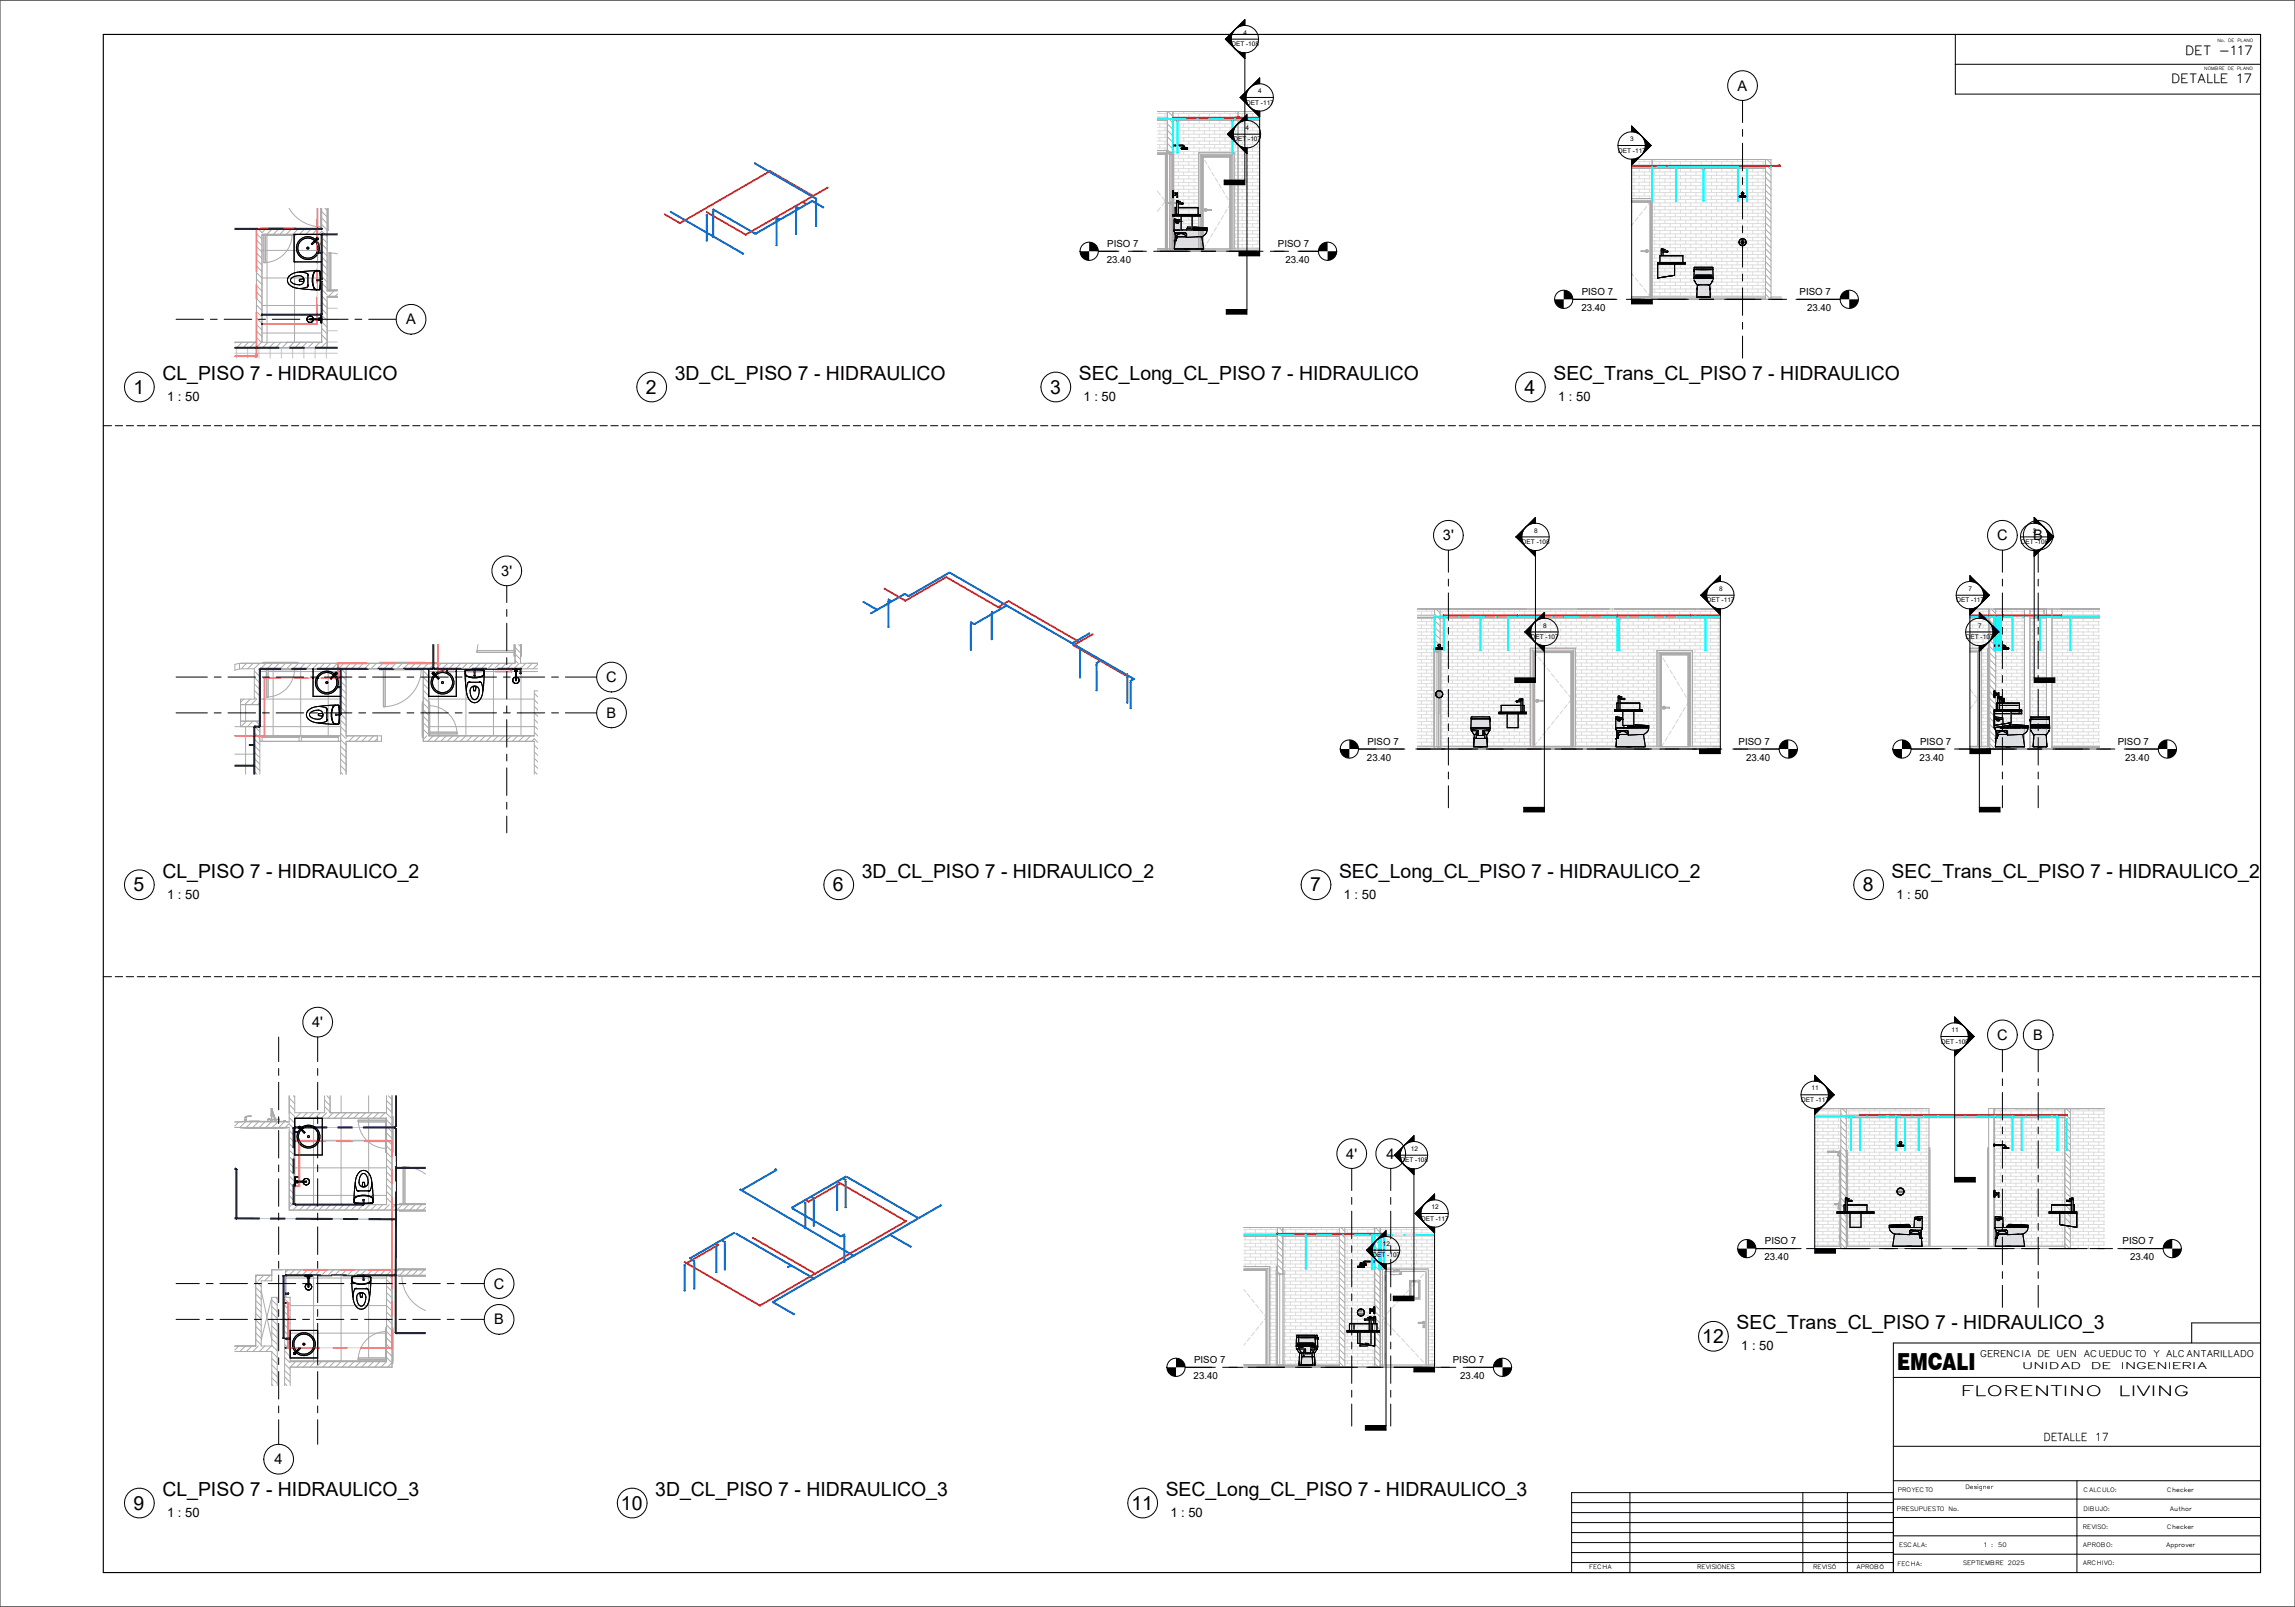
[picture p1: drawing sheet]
<svg xmlns="http://www.w3.org/2000/svg" width="1000mm" height="700mm" viewBox="0 0 1000 700" stroke-linecap="round" stroke-linejoin="round" font-family="sans-serif">
<defs><g id="words">
<text font-size="10.2" x="826.6" y="596.6">EMCALI</text>
<g font-size="8.5">
<text x="70.8" y="165.5">CL_PISO 7 - HIDRAULICO</text>
<text x="294" y="165.5">3D_CL_PISO 7 - HIDRAULICO</text>
<text x="470.1" y="165.5">SEC_Long_CL_PISO 7 - HIDRAULICO</text>
<text x="676.9" y="165.5">SEC_Trans_CL_PISO 7 - HIDRAULICO</text>
<text x="58.2" y="171.5">1</text>
<text x="281.4" y="171.5">2</text>
<text x="457.5" y="171.5">3</text>
<text x="664.3" y="171.5">4</text>
<text x="70.8" y="382.3">CL_PISO 7 - HIDRAULICO_2</text>
<text x="375.5" y="382.3">3D_CL_PISO 7 - HIDRAULICO_2</text>
<text x="583.4" y="382.3">SEC_Long_CL_PISO 7 - HIDRAULICO_2</text>
<text x="824.2" y="382.3">SEC_Trans_CL_PISO 7 - HIDRAULICO_2</text>
<text x="58.2" y="388.3">5</text>
<text x="362.9" y="388.3">6</text>
<text x="570.9" y="388.3">7</text>
<text x="811.7" y="388.3">8</text>
<text x="756.6" y="579">SEC_Trans_CL_PISO 7 - HIDRAULICO_3</text>
<text x="741.7" y="585">12</text>
<text x="70.8" y="651.6">CL_PISO 7 - HIDRAULICO_3</text>
<text x="285.5" y="651.6">3D_CL_PISO 7 - HIDRAULICO_3</text>
<text x="507.9" y="651.6">SEC_Long_CL_PISO 7 - HIDRAULICO_3</text>
<text x="58.2" y="657.6">9</text>
<text x="270.6" y="657.6">10</text>
<text x="493" y="657.6">11</text>
</g>
<g font-size="6.3">
<text x="757.1" y="39.5">A</text>
<text x="176.9" y="141.2">A</text>
<text x="628.7" y="235.3">3'</text>
<text x="870.2" y="235.3">C</text>
<text x="886" y="235.3">B</text>
<text x="218.4" y="250.8">3'</text>
<text x="264.1" y="297.1">C</text>
<text x="264.3" y="312.7">B</text>
<text x="136" y="447.4">4'</text>
<text x="870.2" y="453">C</text>
<text x="886" y="453">B</text>
<text x="586.6" y="504.7">4'</text>
<text x="604.2" y="504.7">4</text>
<text x="215.1" y="561.2">C</text>
<text x="215.3" y="576.8">B</text>
<text x="119.6" y="637.7">4</text>
</g>
<g font-size="6.2">
<text x="854.3" y="608.2">FLORENTINO</text>
<text x="923" y="608.2">LIVING</text>
</g>
<g font-size="5.6">
<text x="72.8" y="174.6">1 : 50</text>
<text x="472.2" y="174.6">1 : 50</text>
<text x="678.9" y="174.6">1 : 50</text>
<text x="72.8" y="391.4">1 : 50</text>
<text x="585.5" y="391.4">1 : 50</text>
<text x="826.3" y="391.4">1 : 50</text>
<text x="758.7" y="588.1">1 : 50</text>
<text x="72.8" y="660.7">1 : 50</text>
<text x="510" y="660.7">1 : 50</text>
</g>
<g font-size="5.5">
<text x="952.1" y="23.8">DET -117</text>
<text x="946" y="36.2">DETALLE 17</text>
</g>
<text font-size="4.8" x="890.4" y="627.7">DETALLE 17</text>
<g font-size="4.2">
<text x="482.5" y="107.6">PISO 7</text>
<text x="556.8" y="107.6">PISO 7</text>
<text x="482.3" y="114.5">23.40</text>
<text x="560.1" y="114.5">23.40</text>
<text x="689.2" y="128.5">PISO 7</text>
<text x="784.1" y="128.5">PISO 7</text>
<text x="689" y="135.5">23.40</text>
<text x="787.4" y="135.5">23.40</text>
<text x="595.8" y="324.4">PISO 7</text>
<text x="757.6" y="324.4">PISO 7</text>
<text x="836.6" y="324.4">PISO 7</text>
<text x="922.7" y="324.4">PISO 7</text>
<text x="595.6" y="331.3">23.40</text>
<text x="760.8" y="331.3">23.40</text>
<text x="836.4" y="331.3">23.40</text>
<text x="926" y="331.3">23.40</text>
<text x="769" y="542">PISO 7</text>
<text x="924.9" y="542">PISO 7</text>
<text x="768.8" y="548.9">23.40</text>
<text x="928.1" y="548.9">23.40</text>
<text x="520.3" y="593.7">PISO 7</text>
<text x="633" y="593.7">PISO 7</text>
<text x="520.1" y="600.7">23.40</text>
<text x="636.3" y="600.7">23.40</text>
</g>
<g font-size="4.1">
<text x="862.9" y="591.2">GERENCIA DE UEN ACUEDUCTO Y ALCANTARILLADO</text>
<text x="881.1" y="596.4">UNIDAD</text>
<text x="911.1" y="596.4">DE</text>
<text x="924.2" y="596.4">INGENIERIA</text>
</g>
<g font-size="2.8">
<text x="541.8" y="15.2">4</text>
<text x="536.5" y="20.2">DET -108</text>
<text x="548.3" y="40.6">4</text>
<text x="543" y="45.5">DET -117</text>
<text x="542.7" y="56.6">4</text>
<text x="537.4" y="61.5">DET -107</text>
<text x="710.4" y="61.5">3</text>
<text x="705.1" y="66.5">DET -117</text>
<text x="668.5" y="232">8</text>
<text x="885.8" y="232">3</text>
<text x="663.2" y="237">DET -108</text>
<text x="880.5" y="237">DET -108</text>
<text x="749" y="257.4">8</text>
<text x="857.8" y="257.4">7</text>
<text x="743.7" y="262.4">DET -117</text>
<text x="852.5" y="262.4">DET -117</text>
<text x="672.3" y="273.4">8</text>
<text x="861.9" y="273.4">7</text>
<text x="667.1" y="278.4">DET -107</text>
<text x="856.6" y="278.4">DET -107</text>
<text x="850.3" y="449.6">11</text>
<text x="845.8" y="454.6">DET -108</text>
<text x="784.9" y="480">DET -117</text>
<text x="789.4" y="475">11</text>
<text x="614.7" y="501.3">12</text>
<text x="610.2" y="506.3">DET -108</text>
<text x="623.7" y="526.7">12</text>
<text x="619.2" y="531.7">DET -117</text>
<text x="602.6" y="542.7">12</text>
<text x="598.1" y="547.7">DET -107</text>
</g>
<g font-size="2.6">
<text x="826.9" y="650.1">PROYECTO</text>
<text x="856.4" y="648.5">Designer</text>
<text x="907.8" y="650">CALCULO:</text>
<text x="944.2" y="650">Checker</text>
<text x="826.6" y="658">PRESUPUESTO No.</text>
<text x="907.9" y="658.1">DIBUJO:</text>
<text x="945.3" y="658">Author</text>
<text x="907.6" y="666">REVISO:</text>
<text x="944.2" y="666">Checker</text>
<text x="827.5" y="673.9">ESCALA:</text>
<text x="864.4" y="673.8">1 : 50</text>
<text x="907.4" y="673.9">APROBO:</text>
<text x="943.7" y="674">Approver</text>
<text x="692.5" y="683.6">FECHA</text>
<text x="739.4" y="683.6">REVISIONES</text>
<text x="790.1" y="683.6">REVISÓ</text>
<text x="808.7" y="683.6">APROBÓ</text>
<text x="826.8" y="681.9">FECHA:</text>
<text x="855.3" y="681.8">SEPTIEMBRE 2025</text>
<text x="907.4" y="681.9">ARCHIVO:</text>
</g>
<g font-size="1.9">
<text x="966.2" y="18.2">No. DE PLANO</text>
<text x="960.5" y="30.6">NOMBRE DE PLANO</text>
</g>
</g></defs>
<path d="M138 126.1l.4 .2zM138.1 117.9l.3 .1z" fill="#f99"/>
<path d="M139.6 121.9v.4z" fill="#7b7bff"/>
<path d="M138.1 122.3l-.1 3.8h.4l-.1-3.8zM138.1 118.1l-.1 3.8h.4v-3.9z" fill="#f99"/>
<path d="M138 121.9l.1 .4zM138.2 121.9l.1 .4z" fill="#bb6aad"/>
<path d="M138.1 121.9v.4z" fill="#914ebc"/>
<path d="M138.4 121.9v.4h1.2v-.4zM138 121.9v.4z" fill="#7b7bff"/>
<path d="M138.1 105.9l.3 .3z" fill="#ff8585"/>
<path d="M138.1 110.3v3.8h.3v-3.8zM138.4 105.9v.3h1.5v-.3zM138.1 102.1v7.8h.3v-3.7h-.3l.3-.3v-3.8z" fill="#f99"/>
<path d="M138.1 109.9v.4zM138.2 109.9l.2 .4zM139.9 105.9l.2 .3z" fill="#bb6aad"/>
<path d="M138.1 109.9v.4z" fill="#914ebc"/>
<path d="M139.9 109.9l.2 .4z" fill="#3c3cfe"/>
<path d="M138.4 109.9v.4h1.5v-.4zM139.9 110.3l.2 3.8zM138 109.9l.1 .4zM139.9 106.2l.2 3.7zM139.9 102.3l.2 3.6z" fill="#7b7bff"/>
<path d="M138 138.9h.3v.4h-.3z" fill="#f99"/>
<path d="M111.1 155.2l.4 .1z" fill="#fe8181"/>
<path d="M102.3 155.2l8.8 .1z" fill="#f99"/>
<path d="M111.1 155l.4 .2z" fill="#fe8181"/>
<path d="M102.3 155l8.8 .2z" fill="#f99"/>
<path d="M111.7 154.5l.2 .4z" fill="#fe8181"/>
<path d="M111.7 151.7l.2 2.8zM111.7 99.9l.2 51.4z" fill="#f99"/>
<path d="M111.6 154.5l.1 .4z" fill="#fe8181"/>
<path d="M111.6 151.7l.1 2.8zM111.6 99.9l.1 51.4z" fill="#f99"/>
<path d="M138.1 99.5l.2 .3z" fill="#d46d97"/>
<path d="M138 139.3l.1 1.8zM138 137.3l.2 1.6zM138 126.2l.2 10.7zM138.1 114.1v3.8zM138.1 99.9l.2 2.2zM138.1 90.7l.2 8.8z" fill="#f99"/>
<path d="M138 136.9l.2 .4zM138.1 99.5l.2 .4z" fill="#bb6aad"/>
<path d="M138.2 139.3l.1 1.8zM138.2 137.3l.1 1.6zM138.2 126.3l.1 10.6zM138.2 114.1v3.8zM138.3 99.9l.1 2.2zM138.3 90.7l.1 8.8z" fill="#f99"/>
<path d="M138.2 136.9l.1 .4zM138.3 99.5l.1 .4z" fill="#bb6aad"/>
<path d="M114.3 140.9l23.7 .2z" fill="#f99"/>
<path d="M114.1 140.9l.3 .2z" fill="#bb6aad"/>
<path d="M114.4 141.1l23.7 .1z" fill="#f99"/>
<path d="M111.7 99.5l26.4 .2z" fill="#bb6aad"/>
<path d="M102.3 99.5h35.8zM138.4 99.5h1.7z" fill="#7b7bff"/>
<path d="M111.9 99.7l26.2 .1zM111.6 99.7l.3 .2z" fill="#bb6aad"/>
<path d="M139.9 99.7l.2 .2z" fill="#3c3cfe"/>
<path d="M111.9 99.9h26.2zM138.4 99.7l1.7 .2zM102.3 99.7l9.3 .2z" fill="#7b7bff"/>
<path d="M111.6 151.3l.3 .2z" fill="#bb6aad"/>
<path d="M111.9 151.3l35.1 .2zM102.3 151.3l9.3 .2z" fill="#7b7bff"/>
<path d="M111.6 151.5l.3 .2z" fill="#bb6aad"/>
<g fill="#7b7bff">
<path d="M139.9 122.6l.2 14.2z"/>
<path d="M140.1 122.6l.3 14.2z"/>
<path d="M102.3 151.5l9.3 .2zM111.9 151.5l35.1 .2z"/>
</g>
<path d="M114.1 136.9l.3 .2z" fill="#3c3cfe"/>
<path d="M138.3 136.9l1.6 .2zM114.2 136.9l23.8 .2z" fill="#7b7bff"/>
<g fill="#7b7bff">
<path d="M140.4 101.9l6.6 .2z"/>
<path d="M140.4 102.1l6.6 .2z"/>
<path d="M139.9 114.1l.2 7.5z"/>
<path d="M140.1 102.3l.3 19.3z"/>
<path d="M114 140.9l.3 .3z"/>
<path d="M114 136.9l.1 .4z"/>
<path d="M140.1 99.5v.4z"/>
<path d="M138.3 137.1l1.6 .2zM114.4 137.1l-.3 .2h23.9z"/>
</g>
<path d="M111.5 154.9l.2 .2z" fill="#ff8585"/>
<path d="M112 154.5l-.3 .7h.3zM111.5 154.5v.4z" fill="#f99"/>
<path d="M111.9 154.5l.1 .4zM111.5 154.6l.1 .3z" fill="#ff8585"/>
<path d="M111.5 154.9l.2 .3z" fill="#ff8585"/>
<path d="M111.1 155.4h.6v-.2zM111.1 154.9h.4z" fill="#f99"/>
<path d="M111.1 155.3l.4 .1zM111.1 155h.4z" fill="#ff8585"/>
<path d="M111.7 99.7h.1M111.7 99.8h.1M111.9 99.7h.1M111.5 155.2h.1M111.5 155l-.1 .2M111.5 155.1l.1 .1M111.6 154.9h.1M111.6 155.2h-.2M111.6 155.1v.1M111.7 155h.1M111.7 154.5h.1M111.7 155.1h.1" fill="none" stroke="#ff7f7f" stroke-width=".44"/>
<path d="M140.1 105.9v.3" fill="none" stroke="#cc668d" stroke-width=".44"/>
<path d="M140.1 109.9h.1M140.1 110.3h.1" fill="none" stroke="#0000e8" stroke-width=".44"/>
<path d="M138.2 110.3h.1M138.2 109.9h.1M138.2 122.3h.1M138.2 121.9h.1" fill="none" stroke="#3017dd" stroke-width=".44"/>
<path d="M140.1 109.9v.4" fill="none" stroke="#0000e1" stroke-width=".44"/>
<path d="M138.1 109.9h.1M138.1 110.3h.1M138.3 109.9l.1 .2M138.3 110.2v.1M138.3 110.1v.1M138.3 110.1h.1M138.1 121.9h.1M138.1 122.1h.1M138.1 122.3h.1M138.3 121.9v.1M138.3 122.2h.1" fill="none" stroke="#6331ba" stroke-width=".44"/>
<g fill="none" stroke="#ff7e7e" stroke-width=".44">
<path d="M111.9 99.7l-.2 .1M138.3 99.5v.1M138.3 99.8h.1M138.1 105.9h.1M138.1 106.2h.1M111.1 155h.1M111.5 155.2h.1M111.5 155v.3M111.5 155.1l.1 .1M111.6 154.9l.1 .3M111.6 155.1l.1 .1M111.7 155.1v.1"/>
<path d="M111.7 155.1h.1M111.7 155.2h.1M111.7 155.1h-.1M111.9 154.9h.1M111.9 155.2h.1M138 141.1h.1M138.1 140.9h.1"/>
</g>
<path d="M140 99.5h.1M140 99.9h.1M140.1 109.9v.4M114.1 136.9h.2M114.1 137.3h.2" fill="none" stroke="#0000d1" stroke-width=".44"/>
<path d="M140.1 102.3v3.6M140.1 106.2v3.7M140.1 110.3v3.8" fill="none" stroke="#0000c2" stroke-width=".44"/>
<path d="M138.1 109.9h.1" fill="none" stroke="#6331b4" stroke-width=".44"/>
<g fill="none" stroke="#f77" stroke-width=".44">
<path d="M111.6 99.7h.1M111.7 99.5l.2 .2M138.1 99.5l.2 .3zM138.4 105.9v.3M138.4 105.9v.2M140.1 105.9h.1M140.1 106.2h.1M111.1 155h.4v.4l-.4-.1zM111.4 155.1h.2M111.5 155.2h.1M111.5 155.1v.1M111.6 155.1l-.1 .1"/>
<path d="M111.6 155.1v.1M111.6 154.5v.4h.3v-.4h-.3M111.7 155.2h.1M111.7 155.1h.1M111.7 155.2h-.3M111.8 155.1l-.1 .3M111.8 155.1v.1M111.8 155.1l.1 .1M111.8 155.2h-.1M111.8 155.1h.1M111.8 155.1l-.1 .1M111.9 155.2h.1"/>
<path d="M114.1 140.9h.1M114.1 141.2h.1M138 141v.1M138 141h.1M138.1 141.2h.1M138.3 141.1h.1"/>
</g>
<path d="M111.6 99.9h.3M138.2 99.9h.2M138.2 99.5h.2M138.3 109.9v.4M139.9 105.9v.3M138 137.3h.3M138 136.9h.3M138.3 121.9v.4M111.6 151.7h.3M111.6 151.3h.3M114.3 140.9v.3" fill="none" stroke="#cc6673" stroke-width=".44"/>
<g fill="none" stroke="#0000a2" stroke-width=".44">
<path d="M140 99.5v.4M140.1 99.5h.1M140.1 99.9h.1M139.9 109.9l.2 .4zM139.9 102.3h.1M140.4 102.3h.1M140.4 101.9h.1M114.1 136.9h.1M114.1 137.3h.1M114.3 136.9v.4M139.6 121.9h.1M139.6 122.3h.1"/>
<path d="M139.9 136.9h.1M139.9 137.3h.1M139.9 122.6h.1M139.9 136.8h.1M139.9 121.6h.1M140.4 122.6h.1M140.4 136.8h.1M140.4 121.6h.1"/>
</g>
<g fill="none" stroke="#c66" stroke-width=".44">
<path d="M138.1 106.2h.1M138.1 106.2l.3 .8M138.1 105.1l.3 .4M138.2 104.4h.1M138.2 102.1h.2M138.2 103.6v.1M138.2 103.7h.2M138.2 103.6h.2M138.2 114.1h.1M138.3 118l-.1 .1M138.3 117.9h-.1M138.3 110.7l-.2 .3"/>
<path d="M138.4 104.5h-.2M138.4 104.4h-.2M138.4 109l-.3 .9M138.7 106v.2M138 139.3h.3M138 138.9h.3M138.1 126.3h.2M138.1 126.1h.2"/>
</g>
<path d="M138.1 109.9l-.1 .3M138.8 109.9l-.2 .4M140 114.1h.1M139.6 121.9v.4M139.6 121.9v.1M139.6 122.2v.1" fill="none" stroke="#000083" stroke-width=".44"/>
<g fill="none" stroke="#aaa" stroke-width=".44">
<path d="M112.5 99.7l1.6 1.6M113.4 99.7v-.4h15.4v.4M115.8 99.7l-1.7 1.7M118.7 99.7l-2.4 2.4M121.5 99.7l-2.4 2.4M124.3 99.7l-2.4 2.4M125.9 90.7a16.5 16.5 0 0 0 14.2 8.1M127.1 99.7l-2.4 2.4M130 99.7l-2.4 2.4M132.8 99.7l-2.4 2.4M135.6 99.7l-2.4 2.4M138.5 99.7l-2.4 2.4"/>
<path d="M139.7 90.7v9M140.1 92.1l2.4 2.4M140.1 94.9l2.4 2.4M140.1 97.8l2.4 2.4M140.1 90.7v9h-28.4v49.4h-9.4M141.6 90.7l.9 1M142.5 90.7v36h4.5M142.9 90.7v9.7h-.4M111.7 101.7l2.4 2.4M111.7 104.6l2.4 2.4M111.7 107.4l2.4 2.4M111.7 110.2l2.4 2.4"/>
<path d="M111.7 113.1l2.4 2.4M111.7 115.9l2.4 2.4M111.7 118.7l2.4 2.4M114.1 102.1h26v47h-26zM114.1 109.1h.9M115 102.1v12.3M115.7 109.1h24.4l2.4 2.4M115.7 102.1v12.3h-.7M116.3 102.5v46.6M127.3 102.1a12.3 12.3 0 0 1-12.3 12.3M128.3 102.5v46.6M128.8 102.1v.4h-14.7"/>
<path d="M140.1 100.6l2.4 2.4M140.1 103.4l2.4 2.4M140.1 106.2l2.4 2.4M140.1 111.9l2.4 2.4M140.1 114.7l2.4 2.4M140.1 117.6l2.4 2.4M140.1 100.8l-1.2 1.3M143.4 110.2l3.6 .4M143.4 110.2h.7v16.5M143.4 110.2v16.5M111.7 121.5l2.4 2.4M111.7 124.4l2.4 2.4"/>
<path d="M111.7 127.2l2.4 2.4M111.7 130l2.4 2.4M111.7 132.9l2.4 2.4M111.7 135.7l2.4 2.4M111.7 138.5l2.4 2.4M114.1 121.1h26M114.1 133.1h26M140.1 120.4l2.4 2.4M140.1 123.2l2.4 2.4M140.1 126l2.4 2.4M140.1 128.9l2.4 2.4M140.1 131.7l2.4 2.4"/>
<path d="M140.1 134.5l2.4 2.4M140.1 137.4l2.4 2.4M142.5 126.3h4.5M142.5 129.5h4.5M142.7 126.7l-.2 .2M145.6 126.7l-2.4 2.4M147 128.1l-1 1M147 129.1h-4.5v22.4h-40.2M102.7 149.1l-.4 .3M105.5 149.1l-2.4 2.4M108.3 149.1l-2.4 2.4M111.1 149.1l-2.4 2.4"/>
<path d="M111.7 141.3l2.4 2.4M111.7 144.2l2.4 2.4M111.7 147l2.1 2.1M114 149.1l-2.4 2.4M114.1 145.1h26M116.8 149.1l-2.4 2.4M119.6 149.1l-2.4 2.4M122.5 149.1l-2.4 2.4M125.3 149.1l-2.4 2.4M128.1 149.1l-2.4 2.4M130.9 149.1l-2.4 2.4M133.8 149.1l-2.4 2.4"/>
<path d="M136.6 149.1l-2.4 2.4M139.4 149.1l-2.4 2.4M140.1 140.2l2.4 2.4M140.1 143l2.4 2.4M140.1 145.8l2.4 2.4M140.1 148.7l.4 .4M142.3 149.1l-2.4 2.4"/>
</g>
<g fill="none" stroke="#c4c4c4" stroke-width=".44">
<path d="M142.5 134.3h4.5M142.5 139.2h4.5M102.3 153.9h44.7M103 151.5v4.5M107.9 151.5v4.5M112.8 151.5v4.5M117.7 151.5v4.5M122.6 151.5v4.5M127.5 151.5v4.5M132.4 151.5v4.5M137.3 151.5v4.5M142.2 151.5v4.5"/>
<path d="M142.5 144.1h4.5M142.5 149h4.5"/>
</g>
<g fill="none" stroke="#000" stroke-width=".44">
<path d="M130.5 118.5l2.4 .3 1.1 .4 .3 .5v4.8l-.2 .4-3.6 .8M137.1 104.8a4.4 4.4 0 0 0-6.4 .6 4.4 4.4 0 0 0 1 6.3 4.4 4.4 0 0 0 6.3-1.5M137.4 105.1l.7 1.1M137.5 104.4a5 5 0 0 0-7.2 .4 5 5 0 0 0 .7 7.1 5 5 0 0 0 7.1-.9M137.7 104.2l-2 2 .3 .4 2-2.1M137.8 104.7l1 1.5M137.9 104.3l-.8 .9 .8-.8M138 117.9l-.5 .1a6.5 6.5 0 0 0 0 8.1l.5 .2M138.1 117.9l-2.3 .1a17.4 17.4 0 0 0-9.2 1.7 2.86 2.86 0 0 0-1.3 2.9 2.86 2.86 0 0 0 2.2 2.3 24.9 24.9 0 0 0 10.5 1.3M138.1 117.9l1.3 .2 .2 4-.2 3.9-1.4 .2M138.1 106.2h.1M138.1 104.4h.1"/>
<path d="M138.1 103.6l-.4 .4 .1 .4M138.1 103.6l.6 .4-.2 .4h-.6M138.1 109.9h.1M138.2 103.7l-.4 .3 .3 .4M138.2 111h-.1M138.2 103.6l.4 .4-.4 .4M138.3 118l-.1 .1M138.4 107v2.1M138.6 110.2h.1M138.7 106.2h.1M138.8 106.2a5.1 5.1 0 0 1-.5 4.5M140.1 102.3v-.2h-12v12h12"/>
<path d="M126.9 121.2a4.5 4.5 0 0 1 5.1-.5 2.13 2.13 0 0 1 .1 2.7 2.13 2.13 0 0 1-2.7 .6 2.7 2.7 0 0 1-2.8-2.2zM130.5 121.7l1.6-.2 .1 1h-1.7zM134.4 137.9a1.4 1.4 0 0 0-.6 1.5 1.4 1.4 0 0 0 1.3 1.1M135.1 137.7l1 .4 .4 .8-.4-.8zM135.1 137.7a1.4 1.4 0 0 0-1.4 1.4 1.4 1.4 0 0 0 1.4 1.4M135.1 137.7l-.6 .2M138 138.9l-3 .2 3 .2M138.3 126.3h.1M138.3 139.3h1.6M138.3 138.9h1.6M139 139.3v.3zM139 138.6v.3z"/>
<path d="M139 139.6h.9M139 138.6h.9M139.6 121.9l-.2-3.5-.4-.4a1.9 1.9 0 0 0-2.2 1 7 7 0 0 0 .6 6.9h1.9l.3-3.7M139.6 121.9h.1M139.6 122.1h.1M139.9 139.3v1.3M139.9 137.6v1.3M139.9 137.6v1M139.9 139.6v1M139.9 137.6h.2v3h-.2M139.9 138.6v.3M139.9 139.3v.3"/>
<path d="M139.9 139.4l.2 .2M139.9 138.8v.6M139.9 138.8v.1M139.9 139.3v.1M139.9 138.8h.2M140.1 138.6v1M140.1 138.6v.1M135.1 140.5l1-.4 .4-.8-.4 .8z"/>
<circle cx="134.1" cy="108.1" r=".44"/>
</g>
<g fill="none" stroke="#ff5353" stroke-width=".44">
<path d="M138.1 99.8v11.6M138.1 99.6h.1M138.1 90.7v8.8M138.3 99.8h-26.4v18.4M138.3 99.5h-26.6l-.1 18.6M138.5 90.7l-.1 23.9M138.1 117.4l-.1 6M138.2 105.9h1.9v.3h-1.9l-.1-.2M111.6 124.1v6M111.6 136.1v18.4M111.9 124.2v6M111.9 136.2v18.3"/>
<path d="M138 129.4v11.5h-23.9v.3h24l.2-8.6M138.4 120.6v6M102.3 155.3h8.8M102.3 155h8.8M111.4 155.1h.4M111.5 155.2h.1M111.5 155.1h.1M111.6 155.1v.1M111.7 155.1v.1M111.7 155.2h.1M111.7 155.1v.3M111.7 155.1h.1"/>
<path d="M111.8 155.2h.1M111.8 155.1l.1 .1M111.8 155.1h-.1M111.8 155.1h.1M111.9 155.2h-.1M111.9 154.9h-.8v.5h.6M111.9 155.2h.1M112 155.2l-.3 .2M112 155.2v-.7h-.5v.8M112 155.2h-.6M112 155.2h.1"/>
</g>
<g fill="none" stroke="#000040" stroke-width=".44">
<path d="M102.3 99.5h10M102.3 99.9h9.3M111.7 99.9h.1M117 99.5h6.4M128.2 99.5l12.2 .2-28.5 .2M140.1 99.5v.4M138.3 109.9v.3M138.3 110.2h.1M140.1 109.9l-2.2 .2 2.2 .2M147 102.3h-7.1v19.3h.5v-19.3M147 101.9h-6.6v.4M114.1 136.9l-.1 .4h24.2"/>
<path d="M138.3 121.9l-.3 .4v-.4h1.6v.4h-1.5M139.9 136.9v.4h-1.6M139.9 136.8v-14.2h.5v14.2l-26.3 .1v.4M102.3 151.3h9.3M102.3 151.7h9.3M111.9 151.3h9.6M111.9 151.7h9.6M114.3 141.2v.1M114.3 141.2h.1M114.3 140.9l-.4 .2 .4 .2M126.3 151.3h6.3M126.3 151.7h6.3"/>
<path d="M137.4 151.3h9.6M137.4 151.7h9.6"/>
</g>
<g fill="#0080ff">
<path d="M346.8 89.8l1.5 .8z"/>
<path d="M346.8 89.9l1.4 .7-.3 .2z"/>
<path d="M346.7 90.1l1.2 .7z"/>
<path d="M329.3 101.5l.1 .4z"/>
<path d="M329.3 101.5l10.1-5.7z"/>
<path d="M329.3 101.6l10.2-5.7-10 5.9z"/>
<path d="M329.5 101.8l10.1-5.8z"/>
<path d="M328.9 101.6l.2 .1-.2 .2z"/>
<path d="M353.9 87.8l4.8 2.7z"/>
<path d="M354 87.6l4.8 2.6-.2 .2z"/>
<path d="M354.1 87.5l4.8 2.7z"/>
<path d="M340 95.4l.2 .3z"/>
<path d="M340.1 95.3l13.8-7.6-13.6 7.9z"/>
<path d="M340.3 95.6l13.6-7.8z"/>
<path d="M339.3 95.4h.3l-.3 .3z"/>
<path d="M338.4 94.7l1.1 .6z"/>
<path d="M338.3 94.8l1.1 .5-.1 .3z"/>
<path d="M338.2 95l1.1 .7z"/>
<path d="M307.8 93.6h.4z"/>
<path d="M310.6 91.9l.4 .1z"/>
<path d="M338.2 95.6l.4 .1z"/>
<path d="M346.7 90.7l.3 .1z"/>
<path d="M355.4 87.3h.4z"/>
<path d="M354.2 85.6l1.5 .8zM335.5 74.7l18.5 10.7zM328.9 71l6.3 3.5z"/>
<path d="M353.9 85.8l1.6 .9 .1-.3-1.4-.8zM335.1 74.9l18.5 10.7 .3-.2-18.5-10.6zM328.9 71l-.2 .2 6.1 3.6 .3-.2z"/>
<path d="M353.8 85.8l1.7 1zM335.1 75l18.5 10.6zM328.7 71.2l6.1 3.5z"/>
<path d="M298.8 95.9l25.1 14.4zM292.2 92.1l6.4 3.6z"/>
<path d="M298.5 96.1l25.2 14.5 .1-.3-25-14.4zM292.2 92.1l-.1 .3 6.1 3.5 .3-.2z"/>
<path d="M298.5 96.1l25.2 14.6zM292.1 92.4l6.1 3.5z"/>
<path d="M327.7 100.8l1.4 .7zM310.8 91.1l16.6 9.5z"/>
<path d="M327.4 101l1.4 .8 .2-.2-1.3-.8zM310.7 91.1l16.4 9.7 .3-.2z"/>
<path d="M327.3 101l1.6 .9zM310.6 91.3l16.5 9.5z"/>
<path d="M348.3 90.6l5.4-3.1zM340 95.3l8.2-4.6z"/>
<path d="M308.1 101.7v3.2zM308.1 93.7l.1 7.5z"/>
<path d="M307.7 101.5l.1 3.4zM307.7 93.7l.1 7.3z"/>
<path d="M307.8 101.5l.1 3.5 .2-3.3zM307.8 93.8v7.2l.3 .2v-7.5z"/>
<path d="M310.9 94.3l.1 8.6zM311 92v2z"/>
<path d="M310.6 94.1v8.6zM310.6 92v1.8z"/>
<path d="M310.6 103.1l.3 .2zM310.6 94.1v8.6l.3 .1v-8.5zM310.6 92.1v1.7l.3 .2v-1.9z"/>
<path d="M338.5 96.7v10.3zM338.5 95.7v.5z"/>
<path d="M338.1 96.9l.1 10.1zM338.1 95.7v.7z"/>
<path d="M338.2 96.9l.2 10.1 .1-10.3zM338.2 95.8v.6l.3-.6z"/>
<path d="M347 91.8v10.3zM347 90.8v.5z"/>
<path d="M346.6 92l.1 10.1zM346.6 90.8v.7z"/>
<path d="M346.7 92l.1 10.1 .2-10.3zM346.7 90.9v.6l.3-.6z"/>
<path d="M355.8 88.9v9.8zM355.8 87.4v1z"/>
<path d="M355.4 88.7l.1 10zM355.4 87.4l.1 .8z"/>
<path d="M355.5 88.7l.1 10 .1-9.8zM355.5 87.5v.7l.3 .2v-1z"/>
<circle cx="355.5" cy="86.6" r=".21"/>
</g>
<g fill="none" stroke="#f00" stroke-width=".44">
<path d="M289.5 93.4v.1M289.5 93.5l6.5 3.7M289.6 93.2l-.1 .2M289.7 93.2l6.5 3.8M289.7 93.2h-.1M349.6 87.9l1.6 .7M351 88.9l-1.3-.7-24.7 14.2M354 85.4l-18.5-10.7-39 22.5M354.4 85.2l-18.9-10.8-39.1 22.6M360.5 81.6h.1M360.5 81.6l-35.7 20.5M360.6 81.6l.1 .3-10.6 6.1"/>
<path d="M324.9 102.1v.2M325 102.1l-17.1-9.7 16.9 10"/>
<circle cx="296.1" cy="97.1" r=".13"/>
<circle cx="296.5" cy="97.1" r=".13"/>
<circle cx="351.1" cy="88.7" r=".13"/>
</g>
<g fill="none" stroke="#0065ca" stroke-width=".44">
<path d="M335.1 75l18.4 10.6M335.2 74.5l-6.4-3.4 6 3.7M335.5 74.7l18.5 10.7M298.5 96.1l25.2 14.6M298.6 95.7l-6.5-3.5 6 3.7M298.9 95.9l25 14.4M307.7 93.6v7.4M308.2 93.6v7.6M310.6 92v1.7M310.6 94.1v8.5M311 92v2M311 94.4v8.5"/>
<path d="M338.1 95.7v.7M338.6 96.7l-.2 10.3-.3-10.1M338.6 95.7v.5M339.3 95.7l.2 .4-10 5.8M339.3 95.7l-10.1 5.9M339.5 95.3l-1.3-.5 1.1 .9M340 95.3l.2 .4M340 95.3l.2 .1M340.2 95.4v.1M340.2 95.5h.1M340.3 95.5v.1M340.3 95.6l-.1 .1"/>
<path d="M340.3 95.6h.1M346.6 90.8v.7M347.1 91.8l-.3 10.3-.2-10.1M347.1 90.8v.5M348.4 90.6l-1.6-.7-.1 .3 1.1 .6M353.8 85.8l1.7 1M353.9 87.8l-.3-.3-13.6 7.8M353.9 87.8l-13.7 7.9M353.9 87.8l4.8 2.7M353.9 87.8l.3-.3 4.7 2.7M354.3 85.6l1.4 .8M355.4 88.7l.2 10 .2-9.8"/>
<path d="M355.4 87.4v.8M355.8 87.4v1M358.8 90.2l-.1 .3zM307.7 101.5l.2 3.5 .3-3.3M310.6 103.1l.3 .2M323.8 110.4l-.1 .3zM327.3 101l1.6 .9M327.4 100.6l-16.7-9.4 16.3 9.6M327.7 100.8l1.4 .8"/>
<circle cx="307.9" cy="93.7" r=".18"/>
<circle cx="310.7" cy="92.1" r=".18"/>
<circle cx="338.3" cy="95.7" r=".18"/>
<circle cx="339.4" cy="95.6" r=".18"/>
<circle cx="346.8" cy="90.8" r=".18"/>
<circle cx="355.6" cy="86.5" r=".18"/>
<circle cx="355.6" cy="87.4" r=".18"/>
<circle cx="329" cy="101.8" r=".18"/>
<circle cx="329.3" cy="101.8" r=".18"/>
</g>
<g fill="#dde1e5">
<path d="M521.7 100.3h2v2.8h-2z"/>
<path d="M523.7 100.3h1.6v1.7l-1.6 1.1z"/>
<path d="M525.3 100.3h.7l-.7 1.7z"/>
<path d="M511.6 100.3l.1 .7z"/>
<path d="M511.7 100.3h.4v1.2l-.4-.5z"/>
<path d="M512.1 100.3h9.6v2.8l-4.7 .3v-1.6l-.6-.4-4.3 .1z"/>
<path d="M513.1 103.1h3.9v.3l4.5-.3v5.3h-9.8v-3.5l.9-.1z"/>
<path d="M521.5 103.1h1.8l.5 5.3h-2.3z"/>
<path d="M523.3 103.1l.4 .1 .7 5.2h-.6z"/>
<path d="M512 104.4h.6v.3l-.6 .2z"/>
<path d="M512.8 102.4l1.1-.6a2.68 2.68 0 0 1 3 1.2l-3.8 .1-.5 1.3h-.6l.1-.8z"/>
<path d="M517.2 100.2h2.2v-.5h1.3v.6z"/>
<path d="M520.7 99.7h5.2v.6h-5.2z"/>
<path d="M520.7 99l5.3 .3-.1 .3h-5.2z"/>
<path d="M519.4 98.9l1.3 .1v.6h-1.3z"/>
<path d="M511.9 101.5l.2 2.1 .3-.7a2.67 2.67 0 0 1 2.2-1.2v-.2zM514.6 101.5v.2a1.72 1.72 0 0 1 2.1 1.4h.3v-1.4l-.6-.3z"/>
<path d="M511.8 96.3v4h.3l.1-3.9zM511.8 95.5v.8h.4v-.8z"/>
<path d="M512.2 96.4l-.1 3.9h1.1v-3.1l-.9-.3 .4-.4 .5 .4v-.5zM512.2 95.5v.8l1 .1v-.8z"/>
<path d="M513.2 96.4v.5h.4l-.4 .3v3.1h1.3l-.1-3.8zM513.2 95.6v.8l1.2 .1v-.7z"/>
<path d="M514.4 96.5l.1 3.8h.6l-.5-.1zM514.4 95.8l.2 .7z"/>
<path d="M511.6 96.3v4zM511.6 95.4l.2 .9z"/>
</g>
<path d="M512.3 96.7l.4-.2 .9 .4-.4 .3a.57 .57 0 0 1-.6 .1 .57 .57 0 0 1-.3-.5z" fill="#f4f4f4"/>
<g fill="#f7f7f7">
<path d="M513.4 88.6h2.1l-2.1 .3z"/>
<path d="M513.4 88.4h2l.1 .2h-2.1z"/>
<path d="M513.4 87.8h.8z"/>
<path d="M513.4 87.7l.8 .1z"/>
<path d="M512.6 87.4h.7v.6h-.7z"/>
<path d="M513.3 87.4l.1 .6z"/>
<path d="M512.8 88l.4 .1z"/>
<path d="M512.6 88.1h.7v5.3h-.7z"/>
<path d="M513.3 88.1l.1 5.3z"/>
<path d="M512.5 93.4h.9z"/>
<path d="M515 88.9l.3-.1z"/>
</g>
<path d="M511 93.4h12v.6h-12z" fill="#7a5235"/>
<g fill="#f9f9f9">
<path d="M513.5 93.4h8.5zM512.1 93.3l.4 .1z"/>
<path d="M513.4 90.5v2.8h8.6v-2.8zM512 90.5v2.8h.6v-2.8z"/>
<path d="M513.4 90.5h8.2zM512.3 90.5h.3z"/>
<path d="M521 90.4l.3 .1zM521.3 90.5l.4-.1z"/>
</g>
<path d="M514.6 94h4.8v6.2h-4.8z" fill="#f7f7f7"/>
<g fill="#7f7f7f">
<path d="M511 83h.3v1.6h-.3z"/>
<path d="M511 84.6h.3v1.5h-.3z"/>
<path d="M511.3 84.1h.9v.5h-.9z"/>
<path d="M511.3 84.6h.9v.5h-.9z"/>
<path d="M512.2 84.5l.7 .1z"/>
<path d="M512.2 84.6l.7 .1z"/>
<path d="M512.9 84l.1 2z"/>
<path d="M513 84l.1 2z"/>
<path d="M515.2 63.4l.8 .8z"/>
<path d="M515.2 63.2a.7 .7 0 0 1 .8 .2 .7 .7 0 0 1 0 .8z"/>
<path d="M515.9 64.2l.1 .2z"/>
<path d="M516 64.2l.2 .2z"/>
<path d="M514.7 64.4h1.3l.1 .4h-1.4z"/>
<path d="M516.1 64.4h1.3v.4h-1.3z"/>
<path d="M513.3 63.4l1.9 .2zM511.3 63.4l1.5 .1z"/>
<path d="M511.3 63.2l1.5 .2zM513.3 63.2l1.9 .2z"/>
</g>
<g fill="#f00">
<path d="M540.1 51.1l8.8 .2z"/>
<path d="M540.1 51.3l8.8 .1z"/>
<path d="M539.4 51.2l.1 .2z"/>
<path d="M513 51.1l26.4 .2z"/>
<path d="M513.1 51.3l26.3 .1z"/>
<path d="M511 51.1h1.8z"/>
<path d="M511 51.3l1.8 .1z"/>
</g>
<path d="M512.8 51.2l.2 .2z" fill="#7f7f7f"/>
<g fill="#80ffff">
<path d="M511 51.6l37.9 .2z"/>
<path d="M511 51.8l37.9 .2z"/>
<path d="M510.8 51.6h.2z"/>
<path d="M510.8 51.9l.2 .1z"/>
<path d="M504.1 51.6l6.7 .2z"/>
<path d="M504.1 51.8l6.7 .2z"/>
<path d="M510.9 51.7l.1 .3z"/>
<path d="M536.8 52.8l.2 13.7z"/>
<path d="M537 52.8l.3 13.7z"/>
<path d="M512.8 52.8l.2 13.7z"/>
<path d="M513 52.8l.3 13.7z"/>
<path d="M510.8 52.8l.2 13.7z"/>
<path d="M511 52.8l.3 13.7z"/>
</g>
<g fill="#f00">
<path d="M539.2 51.4l.5-.1z"/>
<path d="M539.3 51.1l.4 .2z"/>
<path d="M539.3 51.4l.3-.1z"/>
<path d="M539.3 51.1l.3 .1z"/>
<path d="M539.7 51.3l-.2 .3 .6-.1z"/>
<path d="M539.5 51l.6 .3v-.3z"/>
</g>
<g fill="none" stroke="#dcdcdc" stroke-width=".44">
<path d="M504.1 49.4h4.5M504.1 50.9h4.5M504.1 52.4h4.5M504.1 53.9h4.5M504.1 55.4h4.5M504.1 56.9h4.5M504.1 58.4h4.5M504.1 59.9h4.5M505.3 48.4v1M505.3 50.9v.5M505.3 53.9v1.5M505.3 56.9v1.5"/>
<path d="M505.3 59.9v1.5M507.6 49.4v1.5M507.6 52.4v1.5M507.6 55.4v1.5M507.6 58.4v1.5M511 49.4h37.9M511 50.9h37.9M511 52.4h37.9M511 53.9h37.9M511 55.4h37.9M511 56.9h37.9M511 58.4h37.9"/>
<path d="M511 59.9h37.9M511.2 48.4v1M511.2 50.9v.5M511.2 53.9v1.5M511.2 56.9v1.5M511.2 59.9v1.5M513.5 49.4v1.5M513.5 52.4v1.5M513.5 55.4v1.5M513.5 58.4v1.5M515.7 48.4v1M515.7 50.9v.5"/>
<path d="M515.7 53.9v1.5M515.7 56.9v1.5M515.7 59.9v1.5M518 49.4v1.5M518 52.4v1.5M518 55.4v1.5M518 58.4v1.5M520.2 48.4v1M520.2 50.9v.5M520.2 53.9v1.5M520.2 56.9v1.5M520.2 59.9v1.5"/>
<path d="M522.5 49.4v1.5M522.5 52.4v1.5M522.5 55.4v1.5M522.5 58.4v1.5M524.7 48.4v1M524.7 50.9v.5M524.7 53.9v1.5M524.7 56.9v1.5M524.7 59.9v1.5M527 49.4v1.5M527 52.4v1.5M527 55.4v1.5"/>
<path d="M527 58.4v1.5M529.2 48.4v1M529.2 50.9v.5M529.2 53.9v1.5M529.2 56.9v1.5M529.2 59.9v1.5M531.5 49.4v1.5M531.5 52.4v1.5M531.5 55.4v1.5M531.5 58.4v1.5M533.7 48.4v1M533.7 50.9v.5"/>
<path d="M533.7 53.9v1.5M533.7 56.9v1.5M533.7 59.9v1.5M536 49.4v1.5M536 52.4v1.5M536 55.4v1.5M536 58.4v1.5M538.2 48.4v1M538.2 50.9v.5M538.2 53.9v1.5M538.2 56.9v1.5M538.2 59.9v1.5"/>
<path d="M541.3 49.4v1.5M541.3 52.4v1.5M541.3 55.4v1.5M541.3 58.4v1.5M543.5 48.4v1M543.5 50.9v.5M543.5 53.9v1.5M543.5 56.9v1.5M543.5 59.9v1.5M545.8 49.4v1.5M545.8 52.4v1.5M545.8 55.4v1.5"/>
<path d="M545.8 58.4v1.5M548 48.4v1M548 50.9v.5M548 53.9v1.5M548 56.9v1.5M548 59.9v1.5M504.1 61.4h4.5M504.1 62.9h4.5M504.1 64.4h4.5M505.3 62.9v1.5M507.6 61.4v1.5M507.6 64.4v1.1"/>
<path d="M511 61.4h37.9M511 62.9h37.9M511 64.4h37.9M511.2 62.9v1.5M511.4 65.9h37.5M511.4 67.4h10.9M511.4 68.9h10.9M511.4 70.4h10.9M511.4 71.9h10.9M511.4 73.4h10.9M511.4 74.9h10.9M511.4 76.4h10.9"/>
<path d="M511.4 77.9h10.9M511.4 79.4h10.9M513.5 61.4v1.5M513.5 64.4v1.5M513.5 67.4v1.5M513.5 70.4v1.5M513.5 73.4v1.5M513.5 76.4v1.5M513.5 79.4v1.5M515.7 62.9v1.5M515.7 65.9v1.5M515.7 68.9v1.5"/>
<path d="M515.7 71.9v1.5M515.7 74.9v1.5M515.7 77.9v1.5M518 61.4v1.5M518 64.4v1.5M518 67.4v1.5M518 70.4v1.5M518 73.4v1.5M518 76.4v1.5M518 79.4v1.5M520.2 62.9v1.5M520.2 65.9v1.5"/>
<path d="M520.2 68.9v1.5M520.2 71.9v1.5M520.2 74.9v1.5M520.2 77.9v1.5M522.5 61.4v1.5M522.5 64.4v1.5M524.7 62.9v1.5M524.7 65.9v.6M527 61.4v1.5M527 64.4v1.5M529.2 62.9v1.5M529.2 65.9v.6"/>
<path d="M531.5 61.4v1.5M531.5 64.4v1.5M533.7 62.9v1.5M533.7 65.9v.6M536 61.4v1.5M536 64.4v1.5M537.7 67.4h11.2M537.7 68.9h11.2M537.7 70.4h11.2M537.7 71.9h11.2M537.7 73.4h11.2M537.7 74.9h11.2"/>
<path d="M537.7 76.4h11.2M537.7 77.9h11.2M537.7 79.4h11.2M538.2 62.9v1.5M538.2 65.9v1.5M538.2 68.9v1.5M538.2 71.9v1.5M538.2 74.9v1.5M538.2 77.9v1.5M541.3 61.4v1.5M541.3 64.4v1.5M541.3 67.4v1.5"/>
<path d="M541.3 70.4v1.5M541.3 73.4v1.5M541.3 76.4v1.5M541.3 79.4v1.5M543.5 62.9v1.5M543.5 65.9v1.5M543.5 68.9v1.5M543.5 71.9v1.5M543.5 74.9v1.5M543.5 77.9v1.5M545.8 61.4v1.5M545.8 64.4v1.5"/>
<path d="M545.8 67.4v1.5M545.8 70.4v1.5M545.8 73.4v1.5M545.8 76.4v1.5M545.8 79.4v1.5M548 62.9v1.5M548 65.9v1.5M548 68.9v1.5M548 71.9v1.5M548 74.9v1.5M548 77.9v1.5M511.4 80.9h10.9"/>
<path d="M511.4 82.4h10.9M511.4 83.9h10.9M511.4 85.4h10.9M511.4 86.9h10.9M511.4 89.9h10.9M511.4 91.4h10.9M511.4 92.9h10.9M511.4 94.4h10.9M511.4 95.9h10.9M511.4 97.4h10.9M511.4 98.9h10.9M512.3 88.4h10"/>
<path d="M513.5 82.4v1.5M513.5 85.4v1.5M513.5 88.4v1.5M513.5 91.4v1.5M513.5 94.4v1.5M513.5 97.4v1.5M515.7 80.9v1.5M515.7 83.9v1.5M515.7 86.9v1.5M515.7 89.9v1.5M515.7 92.9v1.5M515.7 95.9v1.5"/>
<path d="M515.7 98.9v1.5M518 82.4v1.5M518 85.4v1.5M518 88.4v1.5M518 91.4v1.5M518 94.4v1.5M518 97.4v1.5M520.2 80.9v1.5M520.2 83.9v1.5M520.2 86.9v1.5M520.2 89.9v1.5M520.2 92.9v1.5"/>
<path d="M520.2 95.9v1.5M520.2 98.9v1.5M537.7 80.9h11.2M537.7 82.4h11.2M537.7 83.9h11.2M537.7 85.4h11.2M537.7 86.9h11.2M537.7 88.4h11.2M537.7 89.9h11.2M537.7 91.4h11.2M537.7 92.9h11.2M537.7 94.4h11.2"/>
<path d="M537.7 95.9h11.2M537.7 97.4h11.2M537.7 98.9h11.2M538.2 80.9v1.5M538.2 83.9v1.5M538.2 86.9v1.5M538.2 89.9v1.5M538.2 92.9v1.5M538.2 95.9v1.5M538.2 98.9v1.5M541.3 82.4v1.5M541.3 85.4v1.5"/>
<path d="M541.3 88.4v1.5M541.3 91.4v1.5M541.3 94.4v1.5M541.3 97.4v1.5M543.5 80.9v1.5M543.5 83.9v1.5M543.5 86.9v1.5M543.5 89.9v1.5M543.5 92.9v1.5M543.5 95.9v1.5M543.5 98.9v1.5M545.8 82.4v1.5"/>
<path d="M545.8 85.4v1.5M545.8 88.4v1.5M545.8 91.4v1.5M545.8 94.4v1.5M545.8 97.4v1.5M548 80.9v1.5M548 83.9v1.5M548 86.9v1.5M548 89.9v1.5M548 92.9v1.5M548 95.9v1.5M548 98.9v1.5"/>
<path d="M508.6 109.4h2.4M511.4 100.4h10.9M511.4 101.9h10.9M511.4 103.4h10.9M511.4 104.9h10.9M511.4 106.4h10.9M511.4 107.9h10.9M513.5 100.4v1.5M513.5 103.4v1.5M513.5 106.4v1.5M515.7 101.9v1.5M515.7 104.9v1.5"/>
<path d="M515.7 107.9v.5M518 100.4v1.5M518 103.4v1.5M518 106.4v1.5M520.2 101.9v1.5M520.2 104.9v1.5M520.2 107.9v.5M537 109.4h2.4M537.7 100.4h11.2M537.7 101.9h11.2M537.7 103.4h11.2M537.7 104.9h11.2"/>
<path d="M537.7 106.4h11.2M537.7 107.9h11.2M538.2 101.9v1.5M538.2 104.9v1.5M538.2 107.9v.5M541.3 100.4v1.5M541.3 103.4v1.5M541.3 106.4v1.5M543.5 101.9v1.5M543.5 104.9v1.5M543.5 107.9v.5M545.8 100.4v1.5"/>
<path d="M545.8 103.4v1.5M545.8 106.4v1.5M548 101.9v1.5M548 104.9v1.5M548 107.9v.5"/>
</g>
<g fill="none" stroke="#aaa" stroke-width=".44">
<path d="M504.1 48.4h44.8M504.1 51.4h4.5M504.1 52.4h4.5M504.1 52.1h4.5M508.6 59.6l2.4 2.4M508.6 56.8l2.4 2.4M508.6 53.9l2.4 2.4M508.6 51.1l2.4 2.4M508.6 48.4v61M508.8 48.4l2.2 2.3M511 48.4v61M511 51.4h37.9"/>
<path d="M511 52.4h37.9M511 52.1h37.9M539.4 48.4v3M539.4 52.4v56M504.1 67.1l3.7-.1v41.4M504.1 65.5h4.5M504.1 66.3h4.1l.3 .6M504.1 66.9h3.8M504.1 66.9h3.9M508 66.9v41.5l-.1-41.5M508 66.9h-.1M508.2 65.5v42.9"/>
<path d="M508.2 66.6l-.2 .3M508.5 66.9h.1M508.5 66.9v41.5M508.6 65.2l1.1 1M508.6 62.4l2.4 2.4M508.6 66.2h2.4M508.6 67h2.4M508.6 66.4h2.4M509.6 67v21.2M509.6 67.4h.6M510.2 67v41.4M511.2 66.9h.1"/>
<path d="M511 65.5h.4v22.8M511.2 66.9v20.9M511.4 66.3l-.2 .6M523.1 67.3l.6 .6M523.1 67.3v41.1M523.1 67.3h13.8M523.7 67.9h.1M523.7 67.9v40.5M523.7 67.9h12.7M536.4 67.9h-12.7M536.4 67.9v40.5h-12.7v-40.5M536.9 67.3v41.1"/>
<path d="M536.9 67.3l-.5 .6M509.1 88.5v.1M509.2 88.6h.9v.4M509.6 88.6v19.8M510.1 87.9v.3h-.9M510.3 87.8l-.2 1.2M510.3 87.9l-.2 1.1M511 87.9l.2 1.1M511 87.8h.2M511.2 89v19.4M511.2 87.9v.3h.9M511.2 87.8v1.2"/>
<path d="M511.4 88.6v19.8h-.2M512.1 88.6h-.9v.4M512.3 88.3v.1M524.7 91.4l.5 .6 .7-.4M524.9 91l.6-.1 .4 .3-.7-.3-.5 .5zM525.4 91.6h2.4M527.8 91.2l-2.5 .1 .1 .3M527.8 91.4v.2M527.8 91.3v.1M527.8 91.2v.2M504.1 109.4h44.8M504.1 108.4h4.4"/>
<path d="M504.1 108.3h3.7M507.5 108.3v.1M508.5 108.4h2.7M509.4 108.4l1 1M510.3 108.3h.7M522.3 108.4v-41.9h15.4v41.9M523.7 109.4h.1M523.8 108.4v-40.4h12.4v40.4M524.2 108.4v-40h11.7v40M536.4 109.4h.1"/>
<circle cx="509.2" cy="88.4" r=".2"/>
<circle cx="512.1" cy="88.4" r=".2"/>
</g>
<g fill="none" stroke="#d4d4d4" stroke-width=".44">
<path d="M523.9 68.1l.5 .8M524.9 69.8l1 1.7M526.5 72.4l1 1.7M528 75l1 1.7M529.5 77.5l1.1 1.7M504.1 83.1l1.6 1.9M505.7 90.4l-1.6 1.9M506.3 85.8l1.5 1.9-1.5 1.9M530 99l-1 1.7M531.1 80.1l1 1.7M531.6 96.4l-1 1.7M532.6 82.7l1 1.7"/>
<path d="M533.1 93.8l-1 1.8M534.2 85.3l1 1.7M534.7 91.3l-1.1 1.7M535.7 87.8l.5 .9-1 1.7M525.4 106.7l-1 1.7M527 104.1l-1.1 1.8M528.5 101.6l-1 1.7"/>
</g>
<path d="M504.1 109.4h44.8M504.1 108.4h44.8" fill="none" stroke="#aaa" stroke-width=".5"/>
<g fill="none" stroke="#000" stroke-width=".44">
<path d="M511.1 62.9h.1M511.1 63.9h.1M511.3 63.1h.1M511.3 63.7h.1M511.8 63.6h.5M511.8 63.2h.5M513.8 63.6h1.7l.4 .8M513.8 63.2l1.8 .1 .6 .5v.6M514.7 64.4v.4M514.8 64.8h.1M514.9 64.8h.1M515 64.8h.1"/>
<path d="M515.1 64.8h.1M515.2 64.8h.1M515.3 64.8h.1M515.3 64.8h-.6h1.4M515.4 64.8h.7M515.4 64.8h.1M515.5 64.8h.1M515.6 64.8h.1M515.7 64.8h.1M515.8 64.8h.1M515.9 64.8h.1M515.9 64.4h-1.2h1.4"/>
<path d="M515.9 64.4h.1M516 64.8h.1M516.1 64.8h.1M516 64.4h.2M516.1 64.4h1.3h-1.2M516.1 64.8h.6M516.1 64.8h1.3h-.6M516.2 64.8h.1M516.3 64.8h.1M516.4 64.8h.1M516.5 64.8h.1M516.6 64.8h.1"/>
<path d="M516.7 64.8h.1M516.8 64.8h.1M516.9 64.8h.1M517 64.8h.1M517.1 64.8h.1M517.2 64.8h.1M517.3 64.8h.1M517.4 64.4v.4M511 84.6v1.5zM511 83v1.6zM511 93.4h12v.6h-12zM511 83h.3"/>
<path d="M511 86.1h.3M511.3 84.1v-1.1v1.6M511.3 84.6v1.5v-1M511.3 84.6v.5M511.3 84.1v.5M511.3 84.1h.9M511.3 85.1h.9M511.8 96.3h.1M511.8 95.5h.1M511.6 95.4v4.9M511.8 96.3l.4 .1M511.8 96.3h.4"/>
<path d="M511.8 95.5h.4M512.1 90.4v3M512.1 90.4h.5zM512.1 93.4h.4M512.1 93.4h.2M512.2 96.4h1M512.2 96.3l1 .1M512.2 95.5l1.9 .3M512.2 84.1v.3h.7v.3h-.7v.4M512.2 84.1v.5M512.2 84.6v.5M512.2 84.6v.1"/>
<path d="M512.2 84.6h.1M512.5 93.4h.9M512.6 87.4h.8zM512.6 87.4v6M512.7 88h.6M512.7 88h.1M512.7 88.1h.1M512.7 96.5l-.2 .1a.58 .58 0 0 0 .4 .8 .58 .58 0 0 0 .7-.5M512.7 96.5l.9 .4M512.7 96.5l-.3 .1M512.8 88.1h.5M512.9 84h.1"/>
<path d="M512.9 86h.1M512.9 84v2M513 84h.1M513 86h.1M513.1 84v2M513.1 88.1h.1M513.2 96.4h.9zM513.2 96.4l.9 .1zM513.2 93.4h.1M513.3 88h.1M513.3 88.1h.1M513.4 93.4h-.9"/>
<path d="M513.4 93.4h8.5M513.4 88.4h2l.1 .4h-.4M513.4 87.7l.8 .1h-.8M513.4 88.9h1.9M513.4 90.4h8.6zM513.4 87.4v6M513.6 96.9l-.4 .3M514.6 94v6.2h4.8v-6.2M515 96.6h.1M515 88.9h.1M515 88.9h.3M515.1 88.8l-.1 .1"/>
<path d="M515.2 88.8l.2 .1M515.4 88.9h.1M517 99.7h.1M518.9 98.9h-1.5l-.1 .7h1.6M519.9 99l6.1 .3v1M519.9 99.6h.8M520.7 99.7h5.3zM520.7 99.7h-.8h4.7M520.7 99.6h5.3zM521.8 93.4h.1M522 90.4l-.1 3M511.6 100.3h.1"/>
<path d="M511.6 100.3v.4M511.6 100.6l.1 .4M511.7 105h.1M511.7 104.9v.1M511.7 105v3.4h12.1M511.7 100.3h2.5h-1M511.7 101l.2 .5M511.7 101l.1 .1M511.8 104.9h.6M511.8 104.9h-.1M511.8 104.9h.2M511.8 101.2l.1 .3"/>
<path d="M511.9 101.5h2.6M511.9 101.5l.2 2.1zM512 104.9h.4M512.6 104.8h-.1M512.6 104.5v.2M512.6 104.7l-.2 .2M512.6 104.7v.1M512.6 104.4v.1M512.6 104.4h.1M512.7 103.9h.1M512.8 103.5l-.1 .2M513.1 103.1l-.5 1.4"/>
<path d="M513.1 103.1l-.2 .3M513.1 103.1h3.6M513.1 103.1h3.9M513.1 103.1h.1M513.4 102l-1 .9M514.6 101.5h-.1M514.6 101.5h.1M514.6 101.7l-.9 .2M515 101.8l.9 .3M515.1 100.3h.1M516.3 108.4h2M516.4 101.4l-1.8 .1"/>
<path d="M516.4 101.4l.2 .1M516.4 101.4h.1M516.5 102.5l.4 .5M516.6 101.5h.1M516.6 101.5l.4 .2M516.7 103.1h.3M516.9 103a2.69 2.69 0 0 0-3.2-1.1 2.69 2.69 0 0 0-1.7 3M516.9 103l-.2 .1M517 101.7h.1M517 101.8v1.6M517 103.1v.3M517 101.8v1.3"/>
<path d="M519.9 100.3h1.8M520.7 100.3h5.3M522.3 100.3h.5M523.6 103.1l.1 .1M523.7 103.2l-6.7 .2M523.7 103.2l.8 5.2M523.7 100.3h.1M523.8 108.4h.7zM524.4 100.3h.9M525.3 102l-1.6 1.2M525.7 100.3h.1M525.9 100.3h.1"/>
<path d="M525.9 100.8l-.6 1.2M526 100.3l-.7 1.7"/>
</g>
<g fill="none" stroke="#f00" stroke-width=".44">
<path d="M511 51.3v.1M511 51.2v.1M511 51.4h1.2M511 51.3h1.2M512.2 51.1l-1.2 .2M512.9 51.1l.1 .2M512.9 51.1v.3M512.9 51.1h.1M512.9 51.4h.1M512.9 51.3h.1M513 51.3l-.1 .1M513.1 51.3h26.6"/>
<path d="M513.4 51.1h26M539.2 51.3v.1M539.2 51.4h.1M539.2 51.4l.2 .2M539.2 51.3l.2 .1M539.2 51.1v.2M539.2 51.1l.5 .2-.5 .1M539.2 51.4l.2 .1M539.3 51.3h.3M539.3 51.5h.1M539.4 51h.1M539.4 51.1h.1"/>
<path d="M539.3 51.6h.1M539.3 51h.1M539.3 51.1h.1M539.3 51v.1M539.3 51.5v.1M539.3 51.1l-.1 .2M539.3 51.1l.4 .2M539.3 51.1l.3 .1M539.4 51.5h.1M539.3 51.6h.2M539.4 51.6h.1M539.4 51.4h.1"/>
<path d="M539.4 51l-.1 .1M539.4 51l-.2 .1M539.4 51.6h.4M539.4 51v.6M539.4 51h.7M539.4 51.1v.2M539.4 51.3v.1M539.5 51.4h-26.1M539.5 51.6h-.1M539.5 51.6h.1M539.5 51h.1M539.5 51l.1 .1"/>
<path d="M539.5 51.6h.2M539.6 51h.1M539.6 51.3l-.1 .1M539.6 51v.6M539.6 51.6h.1M539.7 51.3l-.4 .1M539.7 51h-.1M539.7 51.6h.1M539.7 51h.1M539.7 51.1h9.2M539.7 51.4h9.2M539.7 51l.1 .1"/>
<path d="M539.7 51.5l.1 .1M540.1 51.3v.1M540.1 51v.3zM540.1 51.3h8.8M540.1 51.6h-.7"/>
</g>
<g fill="none" stroke="#0ff" stroke-width=".44">
<path d="M504.1 51.6h6.7v.4h-6.7M504.1 51.8h12.6M510.8 52.8h.5v13.7h-.5zM511 52.8v13.7M512.8 52.8h.5v13.7h-.5zM513 52.8v13.7M516.7 51.6h-5.7v.5l5.7-.1M521.5 51.6h.5M521.5 52h.5M521.5 51.8h.5M526.8 51.6h6.3M526.8 52h6.3"/>
<path d="M526.8 51.8h6.3M536.8 52.8h.5v13.7h-.5zM537 52.8v13.7M537.9 51.6h.5M537.9 52h.5M537.9 51.8h.5M543.2 51.6h5.7M543.2 52h5.7M543.2 51.8h5.7"/>
</g>
<path d="M539.6 51.3h.1" fill="none" stroke="#f00" stroke-width=".5"/>
<g fill="#dde1e5">
<path d="M738.8 121.2h.6a2.87 2.87 0 0 0 2.9 2.8 2.87 2.87 0 0 0 2.8-2.8h.7l-.3 1.3-1.3 1.6h-3.5a2.64 2.64 0 0 1-1.9-2.9z"/>
<path d="M739.4 121.2h1.1a1.73 1.73 0 0 0 1.8 1.7 1.73 1.73 0 0 0 1.7-1.7h1.1a2.87 2.87 0 0 1-2.8 2.8 2.87 2.87 0 0 1-2.9-2.8z"/>
<path d="M740.5 121.2h3.5a1.73 1.73 0 0 1-1.7 1.7 1.73 1.73 0 0 1-1.8-1.7z"/>
<path d="M739.6 124.2l.7-.1-.3 5.3h-.7z"/>
<path d="M740.3 124.1h.9l-.3 5.3h-.9z"/>
<path d="M743.3 124.1h1l.3 5.3h-1z"/>
<path d="M744.3 124.1l.7 .1 .3 5.2h-.7z"/>
<path d="M741.2 124.1h2.1l.3 5.3h-2.7z"/>
<path d="M738.2 118.2l-.1 3z"/>
<path d="M746.3 118l.2 3.2z"/>
<path d="M738.2 116.5h8.1l-4 .3z"/>
<path d="M738.2 117.3l8.1 .1z"/>
<path d="M738.7 120.6h7.2v.6h-7.2z"/>
<path d="M738.7 119.9h7.2l-3.6 .3z"/>
<path d="M738.7 119.9l3.6 .3 3.6-.3v.6h-7.2z"/>
<path d="M745.8 121.2l-.3 1.3-1.2 1.5 .5 .3 1.5-1.9 .2-1.2zM738.1 121.2l.2 1.2 1 1.4 .5 .5 .5-.3a3.5 3.5 0 0 1-1.5-2.8z"/>
<path d="M738.2 117.4l-.1 3.8h.6v-.6h.3l-.3-.1v-.6h.3l.2-2.4zM738.3 116.6l-.1 .7 1 .1v-.7z"/>
<path d="M739 120.5l6.6 .1zM739.2 117.5l-.2 2.4h6.5l-.1-2.4zM739.2 116.7v.7h6.2l-.1-.7z"/>
<path d="M745.4 117.5l.1 2.4h.4v.6l-.3 .1h.3v.6h.6l-.2-3.8zM745.3 116.7l.1 .7 .9-.1v-.7z"/>
</g>
<g fill="#f4f4f4">
<path d="M738 117.8l.2 .4z"/>
<path d="M738 117.4l.2 .4h-.2z"/>
</g>
<g fill="#f7f7f7">
<path d="M726.5 109.4l.2 .3h-.2z"/>
<path d="M724.3 109.6l2.2 .1-2 .1z"/>
<path d="M724.4 109.4l2.2-.1-.2 .3z"/>
<path d="M724.5 108.7l.9 .1z"/>
<path d="M724.5 108.7h.9z"/>
<path d="M723.8 108.4l.2 .6z"/>
<path d="M724 108.4h.6v.6h-.6z"/>
<path d="M724.1 109h.4z"/>
<path d="M723.8 109l.2 2.4z"/>
<path d="M724 109h.6l-.3 .6 .3 .2v1.6h-.6z"/>
<path d="M726.3 109.7l.3 .1z"/>
</g>
<path d="M722.3 114.4h12v.6h-12z" fill="#7a5235"/>
<g fill="#f9f9f9">
<path d="M728.3 114.3h5z"/>
<path d="M723.3 114.3l5 .1z"/>
<path d="M728.3 111.4h5v2.9h-5z"/>
<path d="M723.3 111.4h5v2.9h-5z"/>
<path d="M728.3 111.4h4.7z"/>
<path d="M723.6 111.4h4.7z"/>
<path d="M723.6 111.4h.4z"/>
<path d="M729.4 111.4h.4zM730.4 111.4h.4z"/>
</g>
<g fill="#f7f7f7">
<path d="M722.3 115h6.2v5.1l-6.2 1z"/>
<path d="M728.5 115h1.2v4.9l-1.2 .2z"/>
</g>
<g fill="#7f7f7f">
<path d="M759.2 104.9h.2v2h-.2z"/>
<path d="M758.9 83.9l.8 .1-.2 .8-.1-.8a.41 .41 0 0 0-.4 .3 .41 .41 0 0 0 .1 .5l-.3-.4z"/>
<path d="M759.1 84.1h.4v.4l-.3-.4-.1 .4z"/>
<path d="M759.2 84.1l.3 1h-.4z"/>
<path d="M759.1 85.1l.4 .3z"/>
<path d="M757.9 85.4h2.8v.3h-2.8z"/>
<path d="M757.8 105.5a1.52 1.52 0 0 0 3 0 1.52 1.52 0 0 0-3 0zM758.9 105.1l.5-.2 .4 .5-.4 1.5-.6-1.3z"/>
<path d="M759.4 105v1l.4-.5zM758.9 105.1l-.1 .5 .4 .4-.1-1z"/>
</g>
<g fill="#f00">
<path d="M775.2 72.2l.3 .1z"/>
<path d="M719.9 72.1l54.8 .1z"/>
<path d="M719.9 72.2l54.8 .2z"/>
<path d="M719.7 72.2l.2 .2z"/>
<path d="M710.9 72.1h8.9z"/>
<path d="M710.9 72.2l9 .2z"/>
</g>
<g fill="#80ffff">
<path d="M742.8 72.6l14.2 .2z"/>
<path d="M742.8 72.8l14.2 .2z"/>
<path d="M761.1 73.7l.2 13.8z"/>
<path d="M761.3 73.7l.2 13.8z"/>
<path d="M757.1 73.7l.2 13.8z"/>
<path d="M757.3 73.7l.2 13.8z"/>
<path d="M742.1 73.7l.2 13.8z"/>
<path d="M742.3 73.7l.2 13.8z"/>
<path d="M730.1 73.7l.2 13.8z"/>
<path d="M730.3 73.7l.2 13.8z"/>
<path d="M719.7 73.7l.2 13.8z"/>
<path d="M719.9 73.7l.2 13.8z"/>
<path d="M730.3 72.6l11.5 .2zM722.5 72.6h7.7z"/>
<path d="M730.5 72.8l-.2 .2h11.5zM722.5 72.8l7.7 .2z"/>
<circle cx="719.9" cy="72.8" r=".21"/>
<circle cx="730.3" cy="72.8" r=".21"/>
<circle cx="771.7" cy="72.8" r=".21"/>
<circle cx="757.3" cy="72.8" r=".21"/>
<circle cx="722.3" cy="72.8" r=".21"/>
<circle cx="742.3" cy="72.8" r=".21"/>
</g>
<g fill="#f00">
<path d="M774.7 72.2v.3h.6z"/>
<path d="M774.7 72v.2l.6-.3z"/>
<path d="M775.1 72.2h.5l-.2 .3z"/>
<path d="M775.2 72l.4 .2z"/>
<path d="M775.2 72.3l.4-.1z"/>
<path d="M775.3 72l.3 .2z"/>
</g>
<g fill="none" stroke="#aaa" stroke-width=".44">
<path d="M710.9 69.4h60.8v61h-60.8M710.9 72.3h58.4M710.9 73.4h58.4M710.9 73.1h58.4M719.9 69.4v2.9M719.9 73.4v56M769.3 71.6l2.4 2.4M769.3 74.4l2.4 2.4M769.3 77.3l2.4 2.4M769.3 69.4v61M769.9 69.4l1.8 1.8M710.9 88h8.2v41.4"/>
<path d="M710.9 86.5h9M710.9 87.3h8.9l-.2 .2M710.9 87.9h8.3M710.9 87.8h8.4M719.3 87.8l-.1 .1M719.3 87.8v41.6l-.1-41.5M719.5 87.6l-.2 .2M719.9 87.5h-.4v41.9h-8.6M769.3 80.1l2.4 2.4M769.3 82.9l2.4 2.4M769.3 85.7l2.4 2.4M769.3 88.6l2.4 2.4"/>
<path d="M769.3 91.4l2.4 2.4M769.3 94.2l2.4 2.4M769.3 97.1l2.4 2.4M769.3 99.9l2.4 2.4M715.1 109.6h2.4M715.1 109.2v.2M715.1 109.4v.2M717 109.6l.7 .4 .5-.6-.5 .6zM717.1 109.1l.6-.3 .5 .6M717.5 109.6h.1M717.5 109.2l-2.4 .2M717.5 109.2h.1"/>
<path d="M717.6 109.2v.4M769.3 102.7l2.4 2.4M769.3 105.5l2.4 2.4M769.3 108.4l2.4 2.4M769.3 111.2l2.4 2.4M769.3 114l2.4 2.4M769.3 116.9l2.4 2.4M769.3 119.7l2.4 2.4M710.9 129.2h8.1M718.7 129.2v.2M719.8 130.4h.1M722.3 130.4h.1"/>
<path d="M769.3 122.5l2.4 2.4M769.3 125.3l2.4 2.4M769.3 128.2l2.2 2.2"/>
</g>
<g fill="none" stroke="#dcdcdc" stroke-width=".44">
<path d="M710.9 70.4h58.4M710.9 71.9h58.4M710.9 73.4h58.4M710.9 74.9h58.4M710.9 76.4h58.4M710.9 77.9h58.4M710.9 79.4h58.4M712 69.4v1M712 71.9v.4M712 74.9v1.5M712 77.9v1.5M714.2 70.4v1.5"/>
<path d="M714.2 73.4v1.5M714.2 76.4v1.5M714.2 79.4v1.5M716.5 69.4v1M716.5 71.9v.4M716.5 74.9v1.5M716.5 77.9v1.5M718.7 70.4v1.5M718.7 73.4v1.5M718.7 76.4v1.5M718.7 79.4v1.5M721 69.4v1"/>
<path d="M721 71.9v.4M721 74.9v1.5M721 77.9v1.5M723.2 70.4v1.5M723.2 73.4v1.5M723.2 76.4v1.5M723.2 79.4v1.5M725.5 69.4v1M725.5 71.9v.4M725.5 74.9v1.5M725.5 77.9v1.5M727.7 70.4v1.5"/>
<path d="M727.7 73.4v1.5M727.7 76.4v1.5M727.7 79.4v1.5M730 69.4v1M730 71.9v.4M730 74.9v1.5M730 77.9v1.5M732.2 70.4v1.5M732.2 73.4v1.5M732.2 76.4v1.5M732.2 79.4v1.5M734.5 69.4v1"/>
<path d="M734.5 71.9v.4M734.5 74.9v1.5M734.5 77.9v1.5M736.7 70.4v1.5M736.7 73.4v1.5M736.7 76.4v1.5M736.7 79.4v1.5M739 69.4v1M739 71.9v.4M739 74.9v1.5M739 77.9v1.5M741.2 70.4v1.5"/>
<path d="M741.2 73.4v1.5M741.2 76.4v1.5M741.2 79.4v1.5M743.5 69.4v1M743.5 71.9v.4M743.5 74.9v1.5M743.5 77.9v1.5M745.7 70.4v1.5M745.7 73.4v1.5M745.7 76.4v1.5M745.7 79.4v1.5M748 69.4v1"/>
<path d="M748 71.9v.4M748 74.9v1.5M748 77.9v1.5M750.2 70.4v1.5M750.2 73.4v1.5M750.2 76.4v1.5M750.2 79.4v1.5M752.5 69.4v1M752.5 71.9v.4M752.5 74.9v1.5M752.5 77.9v1.5M754.7 70.4v1.5"/>
<path d="M754.7 73.4v1.5M754.7 76.4v1.5M754.7 79.4v1.5M757 69.4v1M757 71.9v.4M757 74.9v1.5M757 77.9v1.5M759.2 70.4v1.5M759.2 73.4v1.5M759.2 76.4v1.5M759.2 79.4v1.5M761.5 69.4v1"/>
<path d="M761.5 71.9v.4M761.5 74.9v1.5M761.5 77.9v1.5M763.7 70.4v1.5M763.7 73.4v1.5M763.7 76.4v1.5M763.7 79.4v1.5M766 69.4v1M766 71.9v.4M766 74.9v1.5M766 77.9v1.5M768.2 70.4v1.5"/>
<path d="M768.2 73.4v1.5M768.2 76.4v1.5M768.2 79.4v1.5M710.9 80.9h58.4M710.9 82.4h58.4M710.9 83.9h58.4M710.9 85.4h58.4M712 80.9v1.5M712 83.9v1.5M714.2 82.4v1.5M714.2 85.4v1.1M716.5 80.9v1.5"/>
<path d="M716.5 83.9v1.5M718.7 82.4v1.5M718.7 85.4v1.1M719.9 86.9h49.4M719.9 88.4h49.4M719.9 89.9h49.4M719.9 91.4h49.4M719.9 92.9h49.4M719.9 94.4h49.4M719.9 95.9h49.4M719.9 97.4h49.4M719.9 98.9h49.4"/>
<path d="M721 80.9v1.5M721 83.9v1.5M721 86.9v1.5M721 89.9v1.5M721 92.9v1.5M721 95.9v1.5M721 98.9v1.5M723.2 82.4v1.5M723.2 85.4v1.5M723.2 88.4v1.5M723.2 91.4v1.5M723.2 94.4v1.5"/>
<path d="M723.2 97.4v1.5M725.5 80.9v1.5M725.5 83.9v1.5M725.5 86.9v1.5M725.5 89.9v1.5M725.5 92.9v1.5M725.5 95.9v1.5M725.5 98.9v1.5M727.7 82.4v1.5M727.7 85.4v1.5M727.7 88.4v1.5M727.7 91.4v1.5"/>
<path d="M727.7 94.4v1.5M727.7 97.4v1.5M730 80.9v1.5M730 83.9v1.5M730 86.9v1.5M730 89.9v1.5M730 92.9v1.5M730 95.9v1.5M730 98.9v1.5M732.2 82.4v1.5M732.2 85.4v1.5M732.2 88.4v1.5"/>
<path d="M732.2 91.4v1.5M732.2 94.4v1.5M732.2 97.4v1.5M734.5 80.9v1.5M734.5 83.9v1.5M734.5 86.9v1.5M734.5 89.9v1.5M734.5 92.9v1.5M734.5 95.9v1.5M734.5 98.9v1.5M736.7 82.4v1.5M736.7 85.4v1.5"/>
<path d="M736.7 88.4v1.5M736.7 91.4v1.5M736.7 94.4v1.5M736.7 97.4v1.5M739 80.9v1.5M739 83.9v1.5M739 86.9v1.5M739 89.9v1.5M739 92.9v1.5M739 95.9v1.5M739 98.9v1.5M741.2 82.4v1.5"/>
<path d="M741.2 85.4v1.5M741.2 88.4v1.5M741.2 91.4v1.5M741.2 94.4v1.5M741.2 97.4v1.5M743.5 80.9v1.5M743.5 83.9v1.5M743.5 86.9v1.5M743.5 89.9v1.5M743.5 92.9v1.5M743.5 95.9v1.5M743.5 98.9v1.5"/>
<path d="M745.7 82.4v1.5M745.7 85.4v1.5M745.7 88.4v1.5M745.7 91.4v1.5M745.7 94.4v1.5M745.7 97.4v1.5M748 80.9v1.5M748 83.9v1.5M748 86.9v1.5M748 89.9v1.5M748 92.9v1.5M748 95.9v1.5"/>
<path d="M748 98.9v1.5M750.2 82.4v1.5M750.2 85.4v1.5M750.2 88.4v1.5M750.2 91.4v1.5M750.2 94.4v1.5M750.2 97.4v1.5M752.5 80.9v1.5M752.5 83.9v1.5M752.5 86.9v1.5M752.5 89.9v1.5M752.5 92.9v1.5"/>
<path d="M752.5 95.9v1.5M752.5 98.9v1.5M754.7 82.4v1.5M754.7 85.4v1.5M754.7 88.4v1.5M754.7 91.4v1.5M754.7 94.4v1.5M754.7 97.4v1.5M757 80.9v1.5M757 83.9v1.5M757 86.9v1.5M757 89.9v1.5"/>
<path d="M757 92.9v1.5M757 95.9v1.5M757 98.9v1.5M759.2 82.4v1.5M759.2 85.4v1.5M759.2 88.4v1.5M759.2 91.4v1.5M759.2 94.4v1.5M759.2 97.4v1.5M761.5 80.9v1.5M761.5 83.9v1.5M761.5 86.9v1.5"/>
<path d="M761.5 89.9v1.5M761.5 92.9v1.5M761.5 95.9v1.5M761.5 98.9v1.5M763.7 82.4v1.5M763.7 85.4v1.5M763.7 88.4v1.5M763.7 91.4v1.5M763.7 94.4v1.5M763.7 97.4v1.5M766 80.9v1.5M766 83.9v1.5"/>
<path d="M766 86.9v1.5M766 89.9v1.5M766 92.9v1.5M766 95.9v1.5M766 98.9v1.5M768.2 82.4v1.5M768.2 85.4v1.5M768.2 88.4v1.5M768.2 91.4v1.5M768.2 94.4v1.5M768.2 97.4v1.5M719.9 100.4h49.4"/>
<path d="M719.9 101.9h49.4M719.9 103.4h49.4M719.9 104.9h49.4M719.9 106.4h49.4M719.9 107.9h49.4M719.9 109.4h49.4M719.9 110.9h49.4M719.9 112.4h49.4M719.9 113.9h49.4M719.9 115.4h49.4M719.9 116.9h49.4M719.9 118.4h49.4"/>
<path d="M719.9 119.9h49.4M721 101.9v1.5M721 104.9v1.5M721 107.9v1.5M721 110.9v1.5M721 113.9v1.5M721 116.9v1.5M721 119.9v1.5M723.2 100.4v1.5M723.2 103.4v1.5M723.2 106.4v1.5M723.2 109.4v1.5"/>
<path d="M723.2 112.4v1.5M723.2 115.4v1.5M723.2 118.4v1.5M725.5 101.9v1.5M725.5 104.9v1.5M725.5 107.9v1.5M725.5 110.9v1.5M725.5 113.9v1.5M725.5 116.9v1.5M725.5 119.9v1.5M727.7 100.4v1.5M727.7 103.4v1.5"/>
<path d="M727.7 106.4v1.5M727.7 109.4v1.5M727.7 112.4v1.5M727.7 115.4v1.5M727.7 118.4v1.5M730 101.9v1.5M730 104.9v1.5M730 107.9v1.5M730 110.9v1.5M730 113.9v1.5M730 116.9v1.5M730 119.9v1.5"/>
<path d="M732.2 100.4v1.5M732.2 103.4v1.5M732.2 106.4v1.5M732.2 109.4v1.5M732.2 112.4v1.5M732.2 115.4v1.5M732.2 118.4v1.5M734.5 101.9v1.5M734.5 104.9v1.5M734.5 107.9v1.5M734.5 110.9v1.5M734.5 113.9v1.5"/>
<path d="M734.5 116.9v1.5M734.5 119.9v1.5M736.7 100.4v1.5M736.7 103.4v1.5M736.7 106.4v1.5M736.7 109.4v1.5M736.7 112.4v1.5M736.7 115.4v1.5M736.7 118.4v1.5M739 101.9v1.5M739 104.9v1.5M739 107.9v1.5"/>
<path d="M739 110.9v1.5M739 113.9v1.5M739 116.9v1.5M739 119.9v1.5M741.2 100.4v1.5M741.2 103.4v1.5M741.2 106.4v1.5M741.2 109.4v1.5M741.2 112.4v1.5M741.2 115.4v1.5M741.2 118.4v1.5M743.5 101.9v1.5"/>
<path d="M743.5 104.9v1.5M743.5 107.9v1.5M743.5 110.9v1.5M743.5 113.9v1.5M743.5 116.9v1.5M743.5 119.9v1.5M745.7 100.4v1.5M745.7 103.4v1.5M745.7 106.4v1.5M745.7 109.4v1.5M745.7 112.4v1.5M745.7 115.4v1.5"/>
<path d="M745.7 118.4v1.5M748 101.9v1.5M748 104.9v1.5M748 107.9v1.5M748 110.9v1.5M748 113.9v1.5M748 116.9v1.5M748 119.9v1.5M750.2 100.4v1.5M750.2 103.4v1.5M750.2 106.4v1.5M750.2 109.4v1.5"/>
<path d="M750.2 112.4v1.5M750.2 115.4v1.5M750.2 118.4v1.5M752.5 101.9v1.5M752.5 104.9v1.5M752.5 107.9v1.5M752.5 110.9v1.5M752.5 113.9v1.5M752.5 116.9v1.5M752.5 119.9v1.5M754.7 100.4v1.5M754.7 103.4v1.5"/>
<path d="M754.7 106.4v1.5M754.7 109.4v1.5M754.7 112.4v1.5M754.7 115.4v1.5M754.7 118.4v1.5M757 101.9v1.5M757 104.9v1.5M757 107.9v1.5M757 110.9v1.5M757 113.9v1.5M757 116.9v1.5M757 119.9v1.5"/>
<path d="M759.2 100.4v1.5M759.2 103.4v1.5M759.2 106.4v1.5M759.2 109.4v1.5M759.2 112.4v1.5M759.2 115.4v1.5M759.2 118.4v1.5M761.5 101.9v1.5M761.5 104.9v1.5M761.5 107.9v1.5M761.5 110.9v1.5M761.5 113.9v1.5"/>
<path d="M761.5 116.9v1.5M761.5 119.9v1.5M763.7 100.4v1.5M763.7 103.4v1.5M763.7 106.4v1.5M763.7 109.4v1.5M763.7 112.4v1.5M763.7 115.4v1.5M763.7 118.4v1.5M766 101.9v1.5M766 104.9v1.5M766 107.9v1.5"/>
<path d="M766 110.9v1.5M766 113.9v1.5M766 116.9v1.5M766 119.9v1.5M768.2 100.4v1.5M768.2 103.4v1.5M768.2 106.4v1.5M768.2 109.4v1.5M768.2 112.4v1.5M768.2 115.4v1.5M768.2 118.4v1.5M719.9 130.4h2.4"/>
<path d="M719.9 121.4h49.4M719.9 122.9h49.4M719.9 124.4h49.4M719.9 125.9h49.4M719.9 127.4h49.4M719.9 128.9h49.4M721 122.9v1.5M721 125.9v1.5M721 128.9v.5M723.2 121.4v1.5M723.2 124.4v1.5M723.2 127.4v1.5"/>
<path d="M725.5 122.9v1.5M725.5 125.9v1.5M725.5 128.9v.5M727.7 121.4v1.5M727.7 124.4v1.5M727.7 127.4v1.5M730 122.9v1.5M730 125.9v1.5M730 128.9v.5M732.2 121.4v1.5M732.2 124.4v1.5M732.2 127.4v1.5"/>
<path d="M734.5 122.9v1.5M734.5 125.9v1.5M734.5 128.9v.5M736.7 121.4v1.5M736.7 124.4v1.5M736.7 127.4v1.5M739 122.9v1.5M739 125.9v1.5M739 128.9v.5M741.2 121.4v1.5M741.2 124.4v1.5M741.2 127.4v1.5"/>
<path d="M743.5 122.9v1.5M743.5 125.9v1.5M743.5 128.9v.5M745.7 121.4v1.5M745.7 124.4v1.5M745.7 127.4v1.5M748 122.9v1.5M748 125.9v1.5M748 128.9v.5M750.2 121.4v1.5M750.2 124.4v1.5M750.2 127.4v1.5"/>
<path d="M752.5 122.9v1.5M752.5 125.9v1.5M752.5 128.9v.5M754.7 121.4v1.5M754.7 124.4v1.5M754.7 127.4v1.5M757 122.9v1.5M757 125.9v1.5M757 128.9v.5M759.2 121.4v1.5M759.2 124.4v1.5M759.2 127.4v1.5"/>
<path d="M761.5 122.9v1.5M761.5 125.9v1.5M761.5 128.9v.5M763.7 121.4v1.5M763.7 124.4v1.5M763.7 127.4v1.5M766 122.9v1.5M766 125.9v1.5M766 128.9v.5M768.2 121.4v1.5M768.2 124.4v1.5M768.2 127.4v1.5"/>
</g>
<path d="M711.9 97l-1 1.1M713.7 94.6l-1.2 1.6M715.6 92.3l-1.2 1.5M717.5 89.9l-1.3 1.6M719 88l-.9 1.2M710.9 119.1l1 1.2M712.5 121.1l1.2 1.5M714.4 123.4l1.2 1.6M716.2 125.7l1.3 1.6M718.1 128.1l.9 1.1" fill="none" stroke="#d4d4d4" stroke-width=".44"/>
<path d="M710.9 129.4h58.4v1h-58.4M776.2 129.4h-4.5v1h4.5" fill="none" stroke="#aaa" stroke-width=".5"/>
<g fill="none" stroke="#000" stroke-width=".44">
<path d="M757.9 85.4h1.5M757.9 85.4h2.8M757.9 85.4v.3h2.8v-.3M758 85.8h.1M758 85.7v.1M758.1 85.8h.1M758.2 85.8h.1M758.2 85.7v.1M758.3 85.8h.1M758.3 85.7v.1M758.4 85.8h.1M758.5 85.7v.1"/>
<path d="M758.5 85.8h.1M758.6 85.8h.1M758.6 85.7v.1M758.7 85.8h.1M758.7 85.7v.1M758.8 84.3l.5-.5 .5 .5M758.8 84.3l.3 .5zM758.8 85.7v.1M758.8 84v.3M758.9 84l.5-.2 .4 .5M758.9 85.8h.1M758.9 85.7v.1"/>
<path d="M759 84.3l.3-.3 .3 .3M759 84.3l.1 .2M759 85.8h.1M759 85.7v.1M759.1 85.4l.2-1.3 .2 1.3M759.1 85.7v.1M759.2 85.8h.1M759.2 85.7v.1M759.3 85.8h.1M759.4 85.8h.1M759.4 85.7v.1M759.5 85.4h1.2"/>
<path d="M759.5 85.8h.1M759.6 85.7v.1M759.6 84.3l-.1 .2M759.6 85.8h.1M759.7 85.8h.1M759.7 85.7v.1M759.8 84.3l-.3 .5M759.8 85.8h.1M759.8 85.7v.1M759.9 85.7v.1M759.9 85.8h.1M760 85.7v.1"/>
<path d="M760.1 85.8h.1M760.1 85.7v.1M760.2 85.8h.1M760.2 85.7v.1M760.3 85.8h.1M760.3 85.7v.1M760.4 85.8h.1M760.4 85.7v.1M760.5 85.8h.1M760.6 85.8h.1M760.6 85.7v.1M722.3 115h12v-.6h-12v6.7l6.2-1"/>
<path d="M723.3 111.4l.1 3M723.3 111.4h5M723.4 114.4h.3M723.4 114.4h4.5M723.4 114.4h.5M723.7 114.4h4.1M723.8 108.4h.8zM724 109h.1M723.8 108.4v3M724 109h.5M724.1 109h.1M724.4 109.8h1.8"/>
<path d="M724.5 109.3h2.1M724.5 108.8h.9M724.5 108.7h.9M724.5 109h.1M724.6 108.4v.9M724.6 109.8v1.6M726.3 109.7v.1M726.3 109.8h.3M726.3 109.8h.2M726.3 109.7l.3 .1M726.5 109.7l.1-.4 .1 .4-.4 .1M726.5 109.8h.1"/>
<path d="M728.3 114.4h4.9M728.3 111.4h4.9M728.8 114.4h4.4M728.8 115h.9v4.9M732.4 114.4h.1M732.7 114.4h.5M733.2 111.4v3M738 117.4v.8M738 117.8v.4M738 117.4v.4M738 118.2h.2M738 117.4h.2"/>
<path d="M738 117.8h.2M738.2 118.2l-.1 3M738.2 117.4v.4M738.2 117.8v.4M738.2 117.4v.1M738.2 117.5v.1M738.2 117.3v.1M738.2 117.2v.1M738.2 117.3h.1M738.2 117.4l1 .1M738.2 117.3l1 .1M738.2 116.5h8.1"/>
<path d="M738.2 116.5l4.1 .3 4-.3M738.2 116.5v.9M738.7 119.9l3.6 .3 3.6-.3M738.7 119.9h7.2M738.7 119.9v1.3M739.2 117.4h6.2M745.4 117.5h-6.2M745.9 119.9v1.3M746.3 116.5l.2 4.7M746.3 117.3l-.9 .1M746.3 117.4l-.9 .1M746.3 117.2v.1"/>
<path d="M746.3 117.3v.1M758.8 105.5l.3 .5zM758.9 105.1l.2-.1-.3 .5zM759.2 104.9h.2M759.2 106.9h.2M759.2 104.9v2M759.4 104.9v2M759.4 105l.4 .5-.4 .5M728.5 120.1l1.2-.2zM738.1 121.2h.1M738.1 121.2v.1M738.1 121.2h.6"/>
<path d="M738.2 121.9l.1 .5M738.2 121.2h.3M738.3 122.4h.1M738.3 122.4l.1 .1M738.4 122.5l.1 .1M738.5 122.6v.1M738.6 122.7l1.2 1.6 .5-.2M738.7 121.2h2.3M739 121.2h.5M739.3 129.4h6M739.4 120.5h5.8M739.4 120.6h-.7h7.2h-.7"/>
<path d="M739.4 120.6h.1M739.5 126v.2M739.5 125.8l-.2 3.6M739.5 125.8h.1M739.6 124.2l-.1 1.6M739.9 121.2h4.8M740.3 124h.1M740.3 120.6h4zM740.3 124.1h3.9M740.3 124.1h.1M741.1 121.2h.2M741.3 129.4h1z"/>
<path d="M741.8 121.2h.9M742.3 129.4h1zM743.3 121.2h.1M743.8 121.2h2.1M744.2 124.1h.1M744.3 124h.1M745 124.2l.1 1.6M745 120.6h.2M745.1 125.8h.1M745.1 125.8l.2 3.6M745.1 126v.2M745.1 121.2h.5"/>
<path d="M745.9 121.2h.5M746 122.7l-1.2 1.6-.5-.2M746 122.7h.1M746.1 122.4h.1M746.2 122.4h.1M746.2 122.4l-.2 .2M746.3 122.4h.1M746.3 121.2h.2M746.5 121.2l-.1 .5"/>
<circle cx="725.4" cy="108.7" r=".05"/>
<circle cx="759.3" cy="105.5" r="1.52"/>
</g>
<g fill="none" stroke="#f00" stroke-width=".44">
<path d="M710.9 72.1h8.4M710.9 72.4h8.4M710.9 72.2h8.3M719.6 72.2h19.8M719.9 72.2v.2M719.9 72.1v.1M719.9 72.1v.3M719.9 72.1h55.2v.3h-55.2M719.9 72.1h.1M719.9 72v.5M720 72.1v.3M720 72.1l-.1 .1"/>
<path d="M726.3 72v.5M744.1 72.2h6.4M755.2 72.2h19.5M761.3 72v.5M774.7 72.2v.3zM774.7 71.9v.3zM774.7 72.5h.6M774.7 71.9h.6M775.1 72.2h.5M775.2 72.2h.4M775.3 72.1l.2 .3zM775.3 72.5h.1"/>
<path d="M775.3 71.9v.1M775.4 72v.5M775.4 72.5h.1M775.4 71.9h-.1M775.4 72l.2 .2-.2 .3M775.4 72l.2 .2M775.5 72.4l-.1 .1M775.6 72.3v.1M775.6 72.2l-.2 .3"/>
<circle cx="775.4" cy="72.2" r=".27"/>
</g>
<g fill="none" stroke="#0ff" stroke-width=".44">
<path d="M719.6 72.8h.5M719.7 73.7h.4v13.8h-.4zM719.8 72.6v.4M719.8 72.6l.3 .2-.3 .2M719.9 72.5v.5M719.9 73.7v13.8M722 72.8h7.6M722.2 72.6l.2 .4zM722.3 72.6v.4zM729.6 72.6h-7.1v.4h7.1M730 72.8h.5M730.1 72.8h.4"/>
<path d="M730.1 73.7h.4v13.8h-.4zM730.3 72.6v.4zM730.3 73.7v13.8M730.9 72.6h10.9v.4h-10.9M731 72.8h10.8M742 72.8h.5M742.1 72.8h.4M742.1 73.7h.4v13.8h-.4zM742.3 72.6v.4zM742.3 73.7v13.8M742.8 72.6h14.2v.4h-14.2zM742.8 72.8h14.7"/>
<path d="M757.1 73.7h.4v13.8h-.4zM757.2 72.6l.2 .4zM757.3 72.6v.4zM757.3 73.7v13.8M761.1 73.7h.4v13.8h-.4zM761.3 73.7v13.8M771.4 72.8h.5M771.5 72.8h.4M771.7 72.5v.5"/>
</g>
<path d="M775.1 72.2h.1" fill="none" stroke="#f00" stroke-width=".5"/>
<path d="M147.8 311.1v.4z" fill="#7b7bff"/>
<path d="M146.4 311.1v.4z" fill="#3c3cfe"/>
<path d="M146.2 311.2l.2 .3zM146.4 311.1v.4h1.4v-.4z" fill="#7b7bff"/>
<path d="M202.6 292.4l.2 .3zM210.9 292.4l.1 .3z" fill="#f99"/>
<path d="M206.6 291.7l.4 .1z" fill="#7b7bff"/>
<path d="M202.8 292.4v.3h3.8v-.4zM207 292.4v.3h3.8l.1-.4z" fill="#f99"/>
<path d="M206.6 292.4l.4-.1v.4h-.4z" fill="#bb6aad"/>
<path d="M206.7 294.2l.3 .1z" fill="#3c3cfe"/>
<path d="M206.6 294.3l.4 .1zM206.6 292.7v1.6h.4v-1.6zM206.6 291.8v.5h.4v-.5z" fill="#7b7bff"/>
<path d="M147.1 295.2l.3 .1z" fill="#ff8585"/>
<path d="M147.1 295.2l.3 .1zM136.4 295.2v.3h11.8v-.3h-.8v-3.7h-.3v3.7z" fill="#f99"/>
<path d="M148.2 295.2l.2 .3zM147.1 291.3l.3 .2z" fill="#bb6aad"/>
<path d="M147.2 299.1v.4zM148.2 299.1l.2 .4zM148.2 291.3l.2 .2z" fill="#3c3cfe"/>
<path d="M147.1 299.2l.1 .3zM147.2 299.1v.4h1v-.4zM148.2 299.5l.2 3.8zM148.2 295.5l.2 3.6zM148.2 291.5l.2 3.7zM136.4 291.3l10.7 .2zM147.4 291.3l.8 .2z" fill="#7b7bff"/>
<path d="M190.8 292.4l.2 .1z" fill="#ff8585"/>
<path d="M190.7 291.5l.1 1 .2-1zM190.8 292.5l3.9 .1-.1-.3zM195 292.4v.3h3.8v-.4z" fill="#f99"/>
<path d="M194.6 292.5h.4zM190.7 291.3l.3 .2z" fill="#bb6aad"/>
<path d="M194.7 292.4l.3 .1z" fill="#914ebc"/>
<path d="M194.6 291.3l.4 .2z" fill="#3c3cfe"/>
<g fill="#7b7bff">
<path d="M224.3 291.3l1 .1z"/>
<path d="M224.5 291.4l.6 .1z"/>
<path d="M194.7 292.7h.2zM194.6 291.5v.8h.4v-.8zM191 291.3l3.6 .2zM195 291.3l3.8 .2zM189.3 291.3l1.4 .2zM186.8 291.3l1.5 .2z"/>
<path d="M223.3 291.3l1.2 .2zM225.1 291.4l1.2 .1z"/>
</g>
<path d="M147.2 288.8l41.4 .1zM189 288.8l1.7 .1z" fill="#f99"/>
<path d="M188.6 288.8l.4 .1z" fill="#bb6aad"/>
<path d="M147.2 288.9l.2 .2z" fill="#ff8585"/>
<path d="M147.4 288.9l41.2 .2zM189 288.9l1.7 .2z" fill="#f99"/>
<path d="M188.6 288.9l.4 .2z" fill="#bb6aad"/>
<g fill="#f99">
<path d="M147.1 288.9l.1 2.2z"/>
<path d="M147.2 289.1l.2 2z"/>
<path d="M115.2 295.2l21.2 .1z"/>
</g>
<path d="M115.2 295.3l.2 .2z" fill="#ff8585"/>
<path d="M115.4 295.3l21 .2z" fill="#f99"/>
<path d="M115.1 295.3l.1 25.1z" fill="#f99"/>
<path d="M115.2 295.5l.2 25z" fill="#f99"/>
<path d="M102.3 320.4l8.3 .1zM111 320.4l4.1 .1z" fill="#f99"/>
<path d="M102.3 320.5l8.3 .2zM111 320.5l4.2 .2z" fill="#f99"/>
<path d="M190.7 289.1l.1 2zM190.7 280.8l.1 8z" fill="#f99"/>
<path d="M190.8 280.8l.2 10.3z" fill="#f99"/>
<path d="M211 292.5l11.8 .2zM198.8 292.5l3.8 .1z" fill="#f99"/>
<g fill="#f99">
<path d="M222.8 291.5l.2 1z"/>
<path d="M222.7 291.5l.1 .8z"/>
<path d="M198.8 292.4l3.8 .1zM211 292.4l11.7 .1z"/>
</g>
<g fill="#7b7bff">
<path d="M147.9 311.3l.3 .2z"/>
<path d="M147.9 311.1l.3 .2z"/>
<path d="M148.4 291.5l.2 19.6z"/>
<path d="M148.2 303.3l.2 7.8z"/>
</g>
<path d="M147.1 291.1l.3 .2z" fill="#bb6aad"/>
<path d="M147.4 291.1l40.9 .2zM113.5 291.1l33.6 .2z" fill="#7b7bff"/>
<path d="M148.4 291.3l.2 .2z" fill="#3c3cfe"/>
<g fill="#7b7bff">
<path d="M113 291.6l.2 24.7z"/>
<path d="M113.2 291.6l.2 24.7z"/>
<path d="M111.1 316.3l1.9 .2z"/>
<path d="M111.1 316.5l1.9 .2z"/>
<path d="M148.6 291.3l38.2 .2zM113.5 291.3l22.9 .2z"/>
</g>
<path d="M110.6 320.4l.2 .3z" fill="#bb6aad"/>
<path d="M110.6 333.3l.2 .4zM110.6 324.3l.2 .4z" fill="#3c3cfe"/>
<path d="M110.6 333.7l.2 3.5zM110.6 324.7l.2 8.6zM110.6 320.7l.2 3.6zM110.6 316.8l.2 3.6z" fill="#7b7bff"/>
<path d="M110.8 320.4l.2 .3z" fill="#bb6aad"/>
<path d="M110.8 320.7l.2 16.5zM110.8 316.8l.2 3.6z" fill="#7b7bff"/>
<path d="M108.8 324.3l.2 .2z" fill="#3c3cfe"/>
<path d="M108.8 324.3l1.8 .2z" fill="#7b7bff"/>
<path d="M109 324.5l1.6 .2h-1.8z" fill="#7b7bff"/>
<path d="M102.3 333.3l8.3 .2z" fill="#7b7bff"/>
<g fill="#7b7bff">
<path d="M102.3 333.5l8.3 .2z"/>
<path d="M206.8 291.5l.2 .2z"/>
<path d="M206.6 291.5l.2 .2z"/>
</g>
<path d="M226.8 293.1l.2 .2z" fill="#3c3cfe"/>
<path d="M226.8 291.3l.2 2z" fill="#7b7bff"/>
<path d="M226.6 291.5v1.8z" fill="#7b7bff"/>
<path d="M190.7 291.1l.3 .2z" fill="#bb6aad"/>
<path d="M222.7 291.2l.3 .1z" fill="#3c3cfe"/>
<path d="M222.8 291.1l4 .2zM189.3 291.1l1.4 .2zM191 291.1h31.8z" fill="#7b7bff"/>
<path d="M222.7 291.3l.3 .1z" fill="#914ebc"/>
<path d="M226.6 291.3l.2 .2zM206.6 291.3l.4 .2z" fill="#3c3cfe"/>
<path d="M226.3 291.3l.3 .2zM223 291.3l.3 .2zM207 291.3l15.7 .2zM198.8 291.3l7.8 .2z" fill="#7b7bff"/>
<path d="M188.8 289.1l.2 1.7zM188.8 280.8l.2 8z" fill="#7b7bff"/>
<path d="M188.6 289.1l.2 1.7zM188.6 280.8l.2 8z" fill="#7b7bff"/>
<g fill="#7b7bff">
<path d="M108.7 324.4l.1 .3z"/>
<path d="M226.6 293.3l.4 .1z"/>
</g>
<g fill="none" stroke="#ff7f7f" stroke-width=".44">
<path d="M115.2 295.5h.1M115.4 295.3h.1M147.1 295.3h.1M147.2 295.3h.2M147.2 289.1h.1M147.2 295.2h.1M147.2 295.3h.1M147.4 288.9h.1M190.8 288.8h.1M190.8 289v.1M190.8 292.3v.1M191 292.5h.1"/>
<path d="M222.7 292.5h.1M222.8 292.3v.1M115.1 320.5h.1M115.2 320.4h.1"/>
</g>
<path d="M190.7 291.3h.3" fill="none" stroke="#f47a82" stroke-width=".44"/>
<path d="M148.2 291.3l.2 .2M148.4 299.1v.4M194.6 291.3h.4M224.8 291.3h-.5h1" fill="none" stroke="#0000e1" stroke-width=".44"/>
<g fill="none" stroke="#0000e8" stroke-width=".44">
<path d="M148.2 291.3h.1M148.4 299.1h.1M148.4 299.5h.1M148.6 291.3h.1M194.6 291.3h.1M195 291.3h.1M206.6 291.3h.1M207 291.3h.1M226.6 291.3h.1M226.8 291.5h.1M110.8 324.3h.1M110.8 324.7h.1"/>
<path d="M110.8 333.3h.1M110.8 333.7h.1"/>
</g>
<path d="M222.7 291.5h.2" fill="none" stroke="#cc6690" stroke-width=".44"/>
<path d="M147.1 291.3h.2M148.4 295.2v.3" fill="none" stroke="#cc668d" stroke-width=".44"/>
<g fill="none" stroke="#0000c2" stroke-width=".44">
<path d="M136.4 291.3h10.7M147.4 291.3h.8M148.4 291.5v3.7M148.4 295.5v3.6M148.4 299.5v3.8M186.8 291.3h1.5M189.3 291.3h1.4M191 291.3h3.6M195 291.3h3.8M223.3 291.3h1M224.3 291.3h1M225.3 291.3h.8"/>
<path d="M226.1 291.3h.1M226.1 291.3h.2"/>
</g>
<g fill="none" stroke="#ff7e7e" stroke-width=".44">
<path d="M115.2 295.3h.2M115.2 295.4v.1M147.1 295.3h.3M147.2 295.2v.1M147.2 295.5h.1M147.4 288.9l-.2 .2M190.7 291.3h.1M190.8 291.3h.1M190.8 292.5h.2M190.8 288.8v.3M190.8 292.3v.1M191 291.3h.1"/>
<path d="M222.7 292.5h.1M222.8 292.3v.1M115.2 320.4l-.1 .1"/>
</g>
<g fill="none" stroke="#0000d1" stroke-width=".44">
<path d="M147.2 299.1h.1M147.2 299.5h.1M148.2 291.3h.4M148.4 299.1v.4M194.6 291.3h.4M206.6 291.3h.4M222.7 291.1h.2M226.6 291.3l.2 .2M146.4 311.1h.1M146.4 311.5h.1M108.8 324.3h.1M108.8 324.7h.1"/>
<path d="M110.8 324.3v.4M110.8 333.3v.4"/>
</g>
<path d="M194.7 292.4l-.1 .1M194.9 292.4v.1" fill="none" stroke="#6331ba" stroke-width=".44"/>
<path d="M222.7 291.4v.1M223 291.4l-.1 .1" fill="none" stroke="#cc6686" stroke-width=".44"/>
<g fill="none" stroke="#000083" stroke-width=".44">
<path d="M136.4 291.3v.2M186.8 291.3v.2M198.8 291.3v.2M206.8 291.7h.1M223.3 291.3h1M223.3 291.3v.2M224.3 291.4h.2M224.3 291.4h1M224.3 291.4h.1M224.3 291.3v.1M224.3 291.3h1M224.4 291.4h.9"/>
<path d="M224.6 291.4l-.1 .1M225.3 291.3h.8M225.3 291.4l-.2 .1M225.3 291.3v.1M226.1 291.3h.2M226.3 291.3v.2M147.8 311.1v.4M147.9 311.1v.4M148.3 303.3h.1"/>
</g>
<g fill="none" stroke="#f77" stroke-width=".44">
<path d="M115.1 295.3h.1M115.2 295.2h.1M147.1 288.9h.3l-.2 .2M147.2 295.3h.2M147.2 288.8h.1M147.2 295.2v.3M148.4 295.2h.1M148.4 295.5h.1M190.7 292.5h.1M190.7 291.3h.3M190.8 288.8v.3M190.8 292.6v.1"/>
<path d="M222.7 291.3h.1M222.8 292.5h.2M222.8 292.6v.1M222.9 291.3h.1M115.2 320.7h.1M115.2 320.4l-.1 .1h.3"/>
</g>
<g fill="none" stroke="#cc6673" stroke-width=".44">
<path d="M147.1 291.1h.2M147.1 291.5h.2M148.2 295.2v.2M188.6 288.8v.3M189 288.8v.3M190.7 291.1h.3M190.7 291.5h.2M194.6 292.4v.1M194.6 292.5h.4M194.6 292.5l.1 .1M195 292.5l-.1 .1M195 292.4v.1"/>
<path d="M222.7 291.5h.2M110.6 320.4v.3M111 320.4v.3"/>
</g>
<g fill="none" stroke="#0000a2" stroke-width=".44">
<path d="M113 291.6h.1M113.4 291.6h.1M113.5 291.1h.1M113.5 291.5h.1M147.2 299.1h.1M147.2 299.5h.1M147.3 299.1v.4M148.2 291.3v.2M148.2 299.1v.4M148.2 291.3h.4l-.4 .2M148.3 299.1v.4M188.3 291.1h.1"/>
<path d="M188.3 291.5h.1M188.6 290.8h.1M189 290.8h.1M189.3 291.1h.1M189.3 291.5h.1M194.6 291.3v.2M194.6 291.3h.4M194.7 292.3h.2M194.9 292.3h.1M195 291.3l-.4 .2M206.6 294.3h.1M206.6 294.3h.4"/>
<path d="M207 291.3h-.4l.4 .2M207 291.3v.2M222.7 291.1v.3M222.9 291.1l.1 .3M226.6 293.3h.1M226.6 293.3h.4M226.8 291.1h.1M226.9 291.3h-.3l.2 .2M227 291.3h.1M227 293.3h.1M110.6 316.8h.1M111 316.8h.1"/>
<path d="M111.1 316.3h.1M111.1 316.7h.1M113 316.3h.1M113 316.7h.1M113.4 316.3h.1M146.4 311.1h.1M146.4 311.5h.1M146.5 311.1v.4M148.2 311.1h.1M148.2 311.5h.1M148.6 311.1h.1M108.8 324.3h.1"/>
<path d="M108.8 324.7h.1M108.9 324.3v.4M110.6 324.3v.4M110.6 333.3v.4"/>
</g>
<g fill="none" stroke="#c66" stroke-width=".44">
<path d="M136.4 295.2v.2M137.9 295.2l-.1 .2M137.9 295.2h.1M138.6 295.2l-.1 .2M144.2 295.2l-.3 .3M144.9 295.2l-.3 .3M146.2 295.2l.2 .3M146.9 295.2l.1 .3M192.6 292.3l-1.5 .4M193.1 292.3l1.4 .4M198.8 292.4v.2M202.6 292.4v.2"/>
<path d="M202.8 292.4v.1M210.8 292.4v.2M211 292.4v.2"/>
</g>
<g fill="none" stroke="#aaa" stroke-width=".44">
<path d="M102.3 292l3.1-.7h5.4v13.2h-6v12M102.3 289.4v2.6M104.3 289v2.4M105.4 288.9l-3.1 .5M105.4 288.9l-1.5 .1M107.5 288.9l-2.1 2.1M110.3 288.9l-2.4 2.4M110.8 292.3l2.4 2.4M110.8 295.1l2.4 2.4M110.8 297.9l2.4 2.4M112.7 291.3l.5 .5M113.1 288.9l-2.4 2.4"/>
<path d="M113.2 292.5h2.9M114.5 291.3v.4h15.4v-.4M114.5 288.9v-.4h15.4v.4M115.9 288.9l-2.4 2.4M116.1 291.3v12.3M116.8 292.5h31.6M116.8 291.3v12.3h-.7M118.8 288.9l-2.4 2.4M119 291.7v28.8M121.6 288.9l-2.4 2.4M124.4 288.9l-2.4 2.4M127.3 288.9l-2.4 2.4"/>
<path d="M128.4 291.3a12.3 12.3 0 0 1-12.3 12.3M130.1 288.9l-2.4 2.4M131 291.3v29.2M132.9 288.9l-2.4 2.4M135.7 288.9l-2.4 2.4M138.6 288.9l-2.4 2.4M141.4 288.9l-2.4 2.4M143 291.3v29.2M144.2 288.9l-2.4 2.4M147.1 288.9l-2.4 2.4M148.4 299.6l2.4 2.4M148.4 296.7l2.4 2.4"/>
<path d="M148.4 293.9l2.4 2.4M148.6 291.3l2.2 2.2M149.9 288.9l-2.4 2.4M152.7 288.9l-2.4 2.4M155.5 288.9l-2.4 2.4M158.4 288.9l-2.4 2.4M161.2 288.9l-2.4 2.4M164 288.9l-2.4 2.4M165.5 288.9v-.4h19.6v.4M165.5 291.3v.4h18.9M166.9 288.9l-2.4 2.4M167.1 291.3v16.5"/>
<path d="M167.8 291.3v16.5h-.7M169.7 288.9l-2.4 2.4M172.5 288.9l-2.4 2.4M175.3 288.9l-2.4 2.4M178.2 288.9l-2.4 2.4M181 288.9l-2.4 2.4M183.6 291.3a16.5 16.5 0 0 1-16.5 16.5M183.8 288.9l-2.4 2.4M184.4 297.9l2.4 2.4M184.4 295l2.4 2.4M184.4 292.2l2.4 2.4M186.4 291.3l.4 .5"/>
<path d="M186.7 288.9l-2.4 2.4M186.8 292.5h47.6M189.5 288.9l-2.4 2.4M191 291.3v27.6M192.3 288.9l-2.4 2.4M195.1 288.9l-2.4 2.4M198 288.9l-2.4 2.4M200.8 288.9l-2.4 2.4M203 291.3v29.2M203.6 288.9l-2.4 2.4M206.5 288.9l-2.4 2.4M207.9 284.2h16.5"/>
<path d="M208.3 280.8l-.4 3.4M209.3 288.9l-2.4 2.4M212.1 288.9l-2.4 2.4M214.9 288.9l-2.4 2.4M215 291.3v29.2M217.8 288.9l-2.4 2.4M220.6 288.9l-2.4 2.4M223.4 288.9l-2.4 2.4M224 280.8v4.9h.4M224.4 287.7l1.3 1.2M224.4 284.8l2.4 2.4M224.4 282l2.4 2.4"/>
<path d="M224.4 280.8v8.1h-119M224.4 283.4h-16.5v.8M226 280.8l.8 .8M226.3 288.9l-2.4 2.4M226.8 280.8v8.1h7.6M227 291.3v29.2M227.2 280.8v4.9h-.4M229.1 288.9l-2.4 2.4M231.9 288.9l-2.4 2.4M234.4 289.3l-2.1 2M234.4 291.3h-47.6v29.2h46v-19.6h1.6M102.3 316.5h8.5v20.7"/>
<path d="M104.8 306.9h8.4v-15.6h35.2v45.9M104.8 314.1h8.4v23.1M106.2 304.5l-1.4 1.4M107 306.9v7.2M107 316.5v20.7M107.4 314.1l-2.4 2.4M109 304.5l-2.4 2.4M110.2 314.1l-2.4 2.4M110.6 316.5l.2-.2 2.4 2.4M110.8 319.1l2.4 2.4M110.8 300.7l2.4 2.4M110.8 303.6l1 .9"/>
<path d="M111.4 314.1l1.8 1.8M111.8 304.5l-2.4 2.4M113.2 306l-.9 .9M113.2 316.5h35.2l2.4 2.4M113.2 304.5h35.2M148.4 319.4l2.4 2.4M148.4 313.7l2.4 2.4M148.4 310.9l2.4 2.4M148.4 308.1l2.4 2.4M148.4 305.2l2.4 2.4M148.4 302.4l2.4 2.4M184.4 317.7l2.4 2.4"/>
<path d="M184.4 314.8l2.4 2.4M184.4 312l2.4 2.4M184.4 309.2l2.4 2.4M184.4 306.3l2.4 2.4M184.4 303.5l2.4 2.4M184.4 300.7l2.4 2.4M184.4 305.8h-.4v15.4h.4M186.8 307.4a12.3 12.3 0 0 1 12.3 12.3M186.8 318.9h12.3v.8M186.8 319.7h12.3M186.8 305.8h.4v14.7M186.8 304.5h46"/>
<path d="M187.2 316.5h45.6M191 319.7v.8M232.8 319l1.6 1.6M232.8 316.2l1.6 1.6M232.8 313.3l1.6 1.6M232.8 310.5l1.6 1.6M232.8 307.7l1.6 1.6M232.8 304.9l1.6 1.5M232.8 302l1.6 1.6M102.3 328.5h8.5M110.8 322l2.4 2.4M110.8 324.8l2.4 2.4"/>
<path d="M110.8 327.6l2.4 2.4M110.8 330.5l2.4 2.4M110.8 333.3l2.4 2.4M110.8 336.1l1.1 1.1M113.2 320.5h35.2M113.2 322.9h35.2M114.2 321.2h16.1M114.2 320.7h16.1M114.2 320.5v2.4M130.3 320.5v2.4M131.3 321.2h16.1M131.3 320.7h16.1"/>
<path d="M131.3 320.5v2.4M147.4 320.5v2.4M148.4 336.3l.9 .9M148.4 333.5l2.4 2.4M148.4 330.7l2.4 2.4M148.4 327.9l2.4 2.4M148.4 325l2.4 2.4M148.4 322.2l2.4 2.4M150.8 337.2v-14.3h15.4v-2.4h-15.4v-29.2h33.6v31.6h48.4v14.3M151.5 320.5l-.7 .7M154.4 320.5l-2.4 2.4M157.2 320.5l-2.4 2.4"/>
<path d="M160 320.5l-2.4 2.4M162.8 320.5l-2.4 2.4M164.4 321.8l-1.1 1.1M164.4 320.5v2.4M184.4 320.5h.1M186 320.5l-1.6 1.6M188.8 320.5l-2.4 2.4M191.6 320.5l-2.4 2.4M194.5 320.5l-2.4 2.4M197.3 320.5l-2.4 2.4M200.1 320.5l-2.4 2.4M203 320.5l-2.4 2.4"/>
<path d="M205.8 320.5l-2.4 2.4M208.6 320.5l-2.4 2.4M211.4 320.5l-2.4 2.4M214.3 320.5l-2.4 2.4M217.1 320.5l-2.4 2.4M219.9 320.5l-2.4 2.4M222.8 320.5l-2.4 2.4M225.6 320.5l-2.4 2.4M228.4 320.5l-2.4 2.4M231.2 320.5l-2.4 2.4M231.7 322.9l1.1-1.1 1.6 1.6M232.8 336l1.3 1.2"/>
<path d="M232.8 333.1l1.6 1.6M232.8 330.3l1.6 1.6M232.8 327.5l1.6 1.6M232.8 324.7l1.6 1.5"/>
</g>
<g fill="none" stroke="#000" stroke-width=".44">
<path d="M136.4 291.3v12h11.9M137.8 295.5a5 5 0 0 0 4.6 6.8 5 5 0 0 0 4.6-6.8M137.8 295.4v.1M137.9 295.2h.1M137.9 295.2l-.1 .2M138.5 295.3v.1M138.6 295.2h.1M143.9 295.5h.1M144 295.4h.1M144.1 295.3l-.1 .1M144.2 295.2h.1M144.8 295.3l-.5 .5-.4-.3"/>
<path d="M144.8 295.3h.1M145.4 294a4.4 4.4 0 0 0-7.1 1.9 4.4 4.4 0 0 0 4.4 5.8 4.4 4.4 0 0 0 3.7-6.3M145.7 294.4l.5 .8M145.8 293.6a5 5 0 0 0-7.9 1.6M146 293.4l-1.8 1.8M146.1 294l.8 1.2M146.2 293.6l-1 .8 .9-.8v-.7h.7v.7l-.7 .1M146.2 295.2h.1M146.3 293.8l-1.5 1.4M146.9 295.2h.1M147 295.5h.1M147.1 291.3h.3"/>
<path d="M148.4 291.4v.1M188.3 291.3h1M189.1 293.5l.8 1-.9-.9M189.2 293.6l-.1-.7h-.7v.7l.7 .1M189.3 293.4l2 2.1-.3 .3-2.1-2M189.9 294a4.4 4.4 0 0 1 7.2 2.3 4.4 4.4 0 0 1-5.3 5.3 4.4 4.4 0 0 1-2.3-7.2M191.1 292.7l-1.6 .9M191.1 292.7h.1M191.6 292.5h.1M191.9 292.4h.1M192.2 292.4h.1M192.4 292.4h.1"/>
<path d="M192.5 292.4h.1M192.6 292.3h.5M193.1 292.4h.1M193.2 292.4h.1M193.4 292.4h.1M194.1 292.5a5 5 0 0 1 3.3 6.9 5 5 0 0 1-7.3 2.1 5 5 0 0 1-1-7.5M194.5 292.6h.1M198.8 291.3v12h-12v-11.8M202.7 292l3.9-.3-3.5 .2-.3 .4a1.9 1.9 0 0 0 .9 2.3 7 7 0 0 0 7-.7v-1.9l-3.7-.3 4 .4a42.9 42.9 0 0 1-1.3 11.8 2.96 2.96 0 0 1-2.9 2.2 2.96 2.96 0 0 1-2.9-2.2 42.9 42.9 0 0 1-1.2-11.8zM205.4 299.4a2.13 2.13 0 0 1 2.7-.2 2.13 2.13 0 0 1 .6 2.7 2.7 2.7 0 0 1-2.2 2.9 4.1 4.1 0 0 1-1.1-5.4zM206.3 299.2h1.1l-.2 1.7h-.7zM206.6 291.7h.1"/>
<path d="M206.7 291.7h.3zM206.8 291.7h.1M211 293.4l-.1 .5a6.5 6.5 0 0 1-8.2 0l-.1-.5M223.3 291.6h1.3h-.3M223.3 291.6h1M223.3 291.4v.2M223.4 296.3a1.4 1.4 0 0 0 1.4 1.4 1.4 1.4 0 0 0 1.4-1.4M224.3 291.4h.1M224.3 291.6v.9M224.3 292.5h.3zM224.5 291.4l.1 .1M224.6 291.5h.5"/>
<path d="M224.6 291.5l.2 5 .3-5M224.6 295l-.8 .3-.4 1M225 292.5h.3zM225 295l.8 .3 .4 1M225.1 291.5h.1M225.3 291.6h-.3h1.3M225.3 291.6h1M225.3 291.4h.1M225.3 291.6v.9M226.3 291.5v.1M135.2 310.5a4.5 4.5 0 0 1 5-.6 2.13 2.13 0 0 1 .2 2.7 2.13 2.13 0 0 1-2.7 .6 2.7 2.7 0 0 1-2.9-2.2zM138.7 311l1.7-.2 .1 1-1.7-.1z"/>
<path d="M138.8 307.7l2.3 .3 1.2 .4 .3 .5v4.8l-.3 .5-3.5 .7M145.4 307.7l.6-.4a1.23 1.23 0 0 1 1.7 .2v7.6a1.96 1.96 0 0 1-2.7-.7l-.5-3.7zM146.2 307.1l-.5 .2a6.5 6.5 0 0 0 0 8.1l.5 .1M147.9 311.4h.1M147.9 311.3l-.3-4.1a38.6 38.6 0 0 0-11.9 1.2 2.96 2.96 0 0 0-2.2 2.9 2.96 2.96 0 0 0 2.2 2.9 34.2 34.2 0 0 0 12 1.1l.2-3.9M203.2 300.8l.3-2.3 .4-1.2 .5-.3h4.8l.5 .3 .7 3.5"/>
<circle cx="142.4" cy="297.3" r=".44"/>
<circle cx="146.4" cy="293.3" r=".4"/>
<circle cx="188.8" cy="293.3" r=".4"/>
<circle cx="192.8" cy="297.3" r=".44"/>
</g>
<g fill="none" stroke="#ff5353" stroke-width=".44">
<path d="M122.1 295.2l-7 .1v25.1h-12.8M122.3 295.5h-6.9v25l-13.1 .2M128.1 295.2h6M128.3 295.5h6M147.2 295.3h.1M147.2 295.3v.2M147.4 295.2h1v.3h-8.1M159.9 288.8h-12.7l-.1 6.4h-7M160 289.1h-12.6v6.2M165.9 288.8h6M166 289.1h6M177.9 288.8h12.9"/>
<path d="M178 289.1h12.8M190.7 280.8v8M190.7 289.1l.1 3.6h7M190.7 291.3h.3M190.8 292.3h7M191 280.8v11.6M203.8 292.3h6M203.8 292.7h6M215.8 292.3h7M222.7 292.4v-1.1h.3l-.2 1.4h-7"/>
</g>
<g fill="none" stroke="#000040" stroke-width=".44">
<path d="M122.3 291.1h-8.8v.4h8.8M127.1 291.1h6.3M127.1 291.5h6.3M138.2 291.1h21.7M138.2 291.5h10M147.2 299.1v.4h1.1M147.3 299.2h.1M147.3 299.5h.1M147.4 299.3h.1M148.2 291.4v20.1l-2.1-.2 2.1-.2M148.4 299.1h-1.3l.1 .4M148.6 291.5h11.9"/>
<path d="M148.6 291.4v19.7h-.4M164.7 291.1h6.3M165.3 291.5h6.3M175.8 291.1h12.5v.4h-11.9M188.6 289.1v1.7h.4v-1.7M188.6 280.8v8M189 280.8v8M190.7 291.1h-1.4v.4h37.5M190.8 291.1h.1M191 291.1h10M194.6 291.3v1.2M194.6 292.5h.1"/>
<path d="M194.6 292.5v.1M194.7 292.6h.2M194.7 292.3l-.1 .2M194.8 292.3l.2 .2M195 292.6h.1M195 292.4h.1M195 291.3v1.2M195 292.5v.1M205.7 291.1h6.4M206.6 291.4v2.9M206.6 294.3h.4M206.6 294.3h.1"/>
<path d="M206.7 294.2h.1M206.7 294.1h.2M206.9 294.1h.1M207 294.3h.1M207 291.4v2.9M216.8 291.1h10l.2 2.2M222.6 291.4l.1 .1M222.7 291.2l-.1 .1M222.9 291.2h.1M222.9 291.5h.1M223 291.2v.1M226.6 291.5v1.8"/>
<path d="M226.6 293.3h.4M226.6 293.3h.1M226.7 293.2h.1M226.7 293.1h.2M226.9 293.1h.1M227 293.3h.1M111 316.8v20.4M113 316.3h-1.9v.4M113 316.3h.4v-24.7h-.4v25.1l-2.4 .1v16.5M146.4 311.1v.4M146.5 311.1h.1M146.5 311.5h.1"/>
<path d="M146.5 311.2v.1M146.5 311.4h.1M146.6 311.3l-.1 .1M102.3 333.3h8.5M102.3 333.7h8.5M108.8 324.3v.4M109 324.6h.1M109 324.4h.1M109 324.5h.1M110.6 333.7v3.5M110.8 324.3l-2.2 .2 2.2 .2"/>
</g>
<g fill="#0080ff">
<path d="M470.4 283.1l.3 .3z"/>
<path d="M470.9 282.8l.5-.3z"/>
<path d="M470.7 283.3l.3-.1z"/>
<path d="M432 266.4l.9 .4-.3 .2z"/>
<path d="M432.1 266.4l.9 .4z"/>
<path d="M432 266.6l.6 .4z"/>
<path d="M422.9 271l1.4 .6-.2 .3z"/>
<path d="M423 270.9l1.4 .7z"/>
<path d="M422.9 271.2l1.3 .8z"/>
<path d="M424.5 271.7l.2 .3z"/>
<path d="M424.7 271.6l13.9-8v.3l-13.8 8z"/>
<path d="M424.8 271.9l13.8-8z"/>
<path d="M395.9 259.4l.3 .4z"/>
<path d="M396 259.4l17.5-10.1z"/>
<path d="M396.1 259.4l17.6-9.9-17.5 10.1z"/>
<path d="M396.2 259.6l17.5-10z"/>
<path d="M394.4 258.6l1.4 .8z"/>
<path d="M394.3 258.7l1.4 .7-.1 .2z"/>
<path d="M394.2 258.9l1.4 .8z"/>
<path d="M387.1 261l1.5 .8z"/>
<path d="M387.1 261l1.4 .8-.3 .1z"/>
<path d="M387 261.2l1.2 .7z"/>
<path d="M376.2 262l6 3.5z"/>
<path d="M376.2 262l6 3.5-.4 .1-5.8-3.4z"/>
<path d="M376 262.2l5.8 3.4z"/>
<path d="M477.6 288.7l.3 .3z"/>
<path d="M477.9 288.9l1.6-.8z"/>
<path d="M492.5 296.4l.2 .4z"/>
<path d="M492.6 296.4l1.6-.7-1.4 1z"/>
<path d="M492.6 296.4l1.4-.8z"/>
<path d="M492.8 296.7l1.4-.9z"/>
<path d="M467.4 279.9l.2 .3z"/>
<path d="M387 261.9h.3z"/>
<path d="M422.8 271.8h.4z"/>
<path d="M423.2 271.9v11.3z"/>
<path d="M422.8 271.9l.1 11.3z"/>
<path d="M422.9 272l.3-.1-.2 11.3z"/>
<path d="M431.9 267.3l.3-.1z"/>
<path d="M432.3 267.7v10.9z"/>
<path d="M431.9 267.9l.1 10.7z"/>
<path d="M432 267.8l.3-.1-.2 10.9z"/>
<path d="M470.4 283.9l.4 .1z"/>
<path d="M470.7 284v11.3z"/>
<path d="M470.4 284v11.3z"/>
<path d="M470.4 284.1l.3-.1-.1 11.3z"/>
<path d="M477.6 289.5l.4 .1z"/>
<path d="M477.9 289.7v11.2z"/>
<path d="M477.6 289.6v11.3z"/>
<path d="M477.6 289.7h.3l-.1 11.2z"/>
<path d="M492.5 297.3l.4 .1z"/>
<path d="M492.8 297.4v11.3z"/>
<path d="M492.4 297.4l.1 11.3z"/>
<path d="M492.5 297.5l.3-.1-.2 11.3z"/>
<path d="M491.1 294.8l.3 .1z"/>
<path d="M491.4 295v11.2z"/>
<path d="M491 294.9l.1 11.3z"/>
<path d="M491.1 295h.3l-.2 11.2z"/>
<path d="M470.6 283l.4 .1zM471 282.8l.4 .1v-.4z"/>
<path d="M433 266.8l5.6-3.2zM424.6 271.6l8.3-4.8z"/>
<path d="M437.7 263l29.2 16.8zM413.9 249.3l23.5 13.5z"/>
<path d="M438.6 263.6v.3l28.1 16.2 .1-.2zM437.4 263.2l.9 .5 .3-.1-.9-.5zM413.8 249.4l23.3 13.6 .3-.1z"/>
<path d="M438.6 263.9l28.1 16.3zM437.3 263.3l1 .4zM413.8 249.6l23.3 13.4z"/>
<path d="M388.6 261.7l2.9-1.6zM382.2 265.4l6.3-3.6zM379.5 266.9l2.6-1.4zM391.7 259.9l2.3-1.3z"/>
<path d="M379.6 267l.1 .2 12.1-6.9-.3-.2zM391.8 259.9l.3 .2 2.1-1.3z"/>
<path d="M379.7 267.2l12.1-6.9zM392.1 260.1l2.1-1.2z"/>
<path d="M477.8 288.6l.1 .3 1.5-.9-.3-.1zM479.5 287.7l.3 .1 .1-.4z"/>
<path d="M477.7 288.6l1.4-.7zM479.4 287.6l.5-.2z"/>
<path d="M491.2 293.9l2.9 1.7zM468.6 280.8l22.3 12.9zM467.5 280.3l.8 .3z"/>
<path d="M490.9 294.1l2.8 1.6 .3-.1-2.9-1.7zM468.2 281l2.9 1.7 .3-.2-2.9-1.7zM471.4 282.5v.4l8.1 4.7 .4-.2zM479.9 287.4v.4l10.6 6.1 .3-.2zM467.5 280.3l.4 .5 .3-.1z"/>
<path d="M490.8 294.1l2.9 1.6zM479.9 287.8l10.6 6.1zM471.4 282.9l8.1 4.7zM468.2 281.1l2.9 1.6zM467.4 280.5l.5 .3z"/>
<path d="M467.5 279.9l.2 .2 1.6-.9-.3-.2zM469.3 278.9l.3 .1 5.2-3.1z"/>
<path d="M467.5 279.8l1.5-.8zM469.2 278.8l5.4-3z"/>
<path d="M467.7 280.1l1.6-.8zM469.6 279l5.2-3z"/>
<path d="M387.3 262.9v10.3zM387.3 261.9v.5z"/>
<path d="M386.9 263.1l.1 10.1zM386.9 261.9v.7z"/>
<path d="M387 263.1l.1 10.2 .2-10.4zM387 262v.6l.3-.6z"/>
<circle cx="424.2" cy="271.8" r=".21"/>
<circle cx="466.8" cy="280" r=".21"/>
<circle cx="395.7" cy="259.6" r=".21"/>
</g>
<g fill="none" stroke="#f00" stroke-width=".44">
<path d="M394.4 261.5l18-10.3 23.5 13.6M394.5 261.5l.1 .2M394.5 261.5v.3M394.6 261.5l-9.3-5.1 9.1 5.4M394.6 261.8l17.7-10.2 23.4 13.5M394.6 261.7l-.1 .1M434.9 264.3v.3M435.3 264.5l4.2-2.5 30.5 17.6M435.8 264.8l-.1 .2M439.4 261.7h.1M439.4 261.7l-4.5 2.6M439.5 261.7l30.9 17.8"/>
<path d="M470.3 279.5h.1M476 276.2l-8.3 4.8M476 276.2h.1M476.1 276.2v.2l-7.4 4.4M467.6 281.2l22.7 13.1M467.6 281.2h.1M467.8 281l22.7 13M468.5 280.5l.2 .3M468.7 280.8l-.6 .3M490.4 294v.3M491.1 293.5h.1M491.1 293.5l-.8 .5"/>
<path d="M491.2 293.5l.1 .2M491.3 293.8l-.8 .5M491.3 293.7h.1"/>
</g>
<g fill="none" stroke="#0065ca" stroke-width=".44">
<path d="M394.2 258.9l-.3-.3-2.2 1.3M394.2 258.9l-2.1 1.2M394.2 258.9l1.4 .8M394.2 258.9l.3-.3 1.3 .8M413.7 249.6l-.3-.3-17.4 10.1M413.7 249.6l-17.5 10.1M413.8 249.6l23.2 13.5M413.8 249.6l.2-.3 23.4 13.5M379.5 266.9l.2 .4zM382.3 265.4l-6.2-3.3 5.6 3.5M386.9 261.9v.7M387.4 262.9l-.3 10.4-.2-10.2"/>
<path d="M387.4 261.9v.5M388.7 261.8l-1.6-.8-.1 .3 1.1 .7M391.4 260.1l-11.9 6.8M391.8 260.3l-12.1 7M422.8 271.9v11.2l.4 .1M423.2 271.9v11.2M424.4 271.6l-1.5-.6 1.3 1M432.2 267.2l-.3 .2M432.3 267.6l-.2 11-.2-10.7M433.1 266.8l-1-.4-.1 .3 .5 .3M437.3 263.2l.9 .5M437.8 263l29.1 16.8"/>
<path d="M438.5 263.6l-13.9 8M438.6 264l28.1 16.2M438.6 264l-13.8 8M468.9 279l-1.5 .8M469.2 278.8l5.6-2.9-5.2 3.2M469.3 279.3l-1.6 .9M423.2 283.1h.1M468.2 281l2.8 1.7M468.3 280.6l-.8-.3-.1 .3 .4 .3M468.6 280.8l22.3 12.9M470.4 284l.2 11.3 .2-11.3M470.6 282.9l-.1 .1"/>
<path d="M471 283.2l-.3 .2M471.3 282.5l-.4 .2M471.4 282.9l8.1 4.7M471.4 282.9l-.1 .1M471.5 282.9h-.1M477.6 289.6l.2 11.3 .2-11.3M479.1 287.8l-1.4 .8M479.5 288.1l-1.6 .9M479.8 287.4l-.4 .2M479.9 287.8l10.6 6.1M479.9 287.8l-.1 .1M490.8 294.1l2.8 1.7"/>
<path d="M491 294.9l.2 11.3 .2-11.3M491.2 293.9l3 1.7M492.4 297.4v11.2l.4 .1M492.9 297.4v11.2M493.9 295.6l-1.4 .8M494.2 295.6v.3l-1.5 .9M494.2 295.6v.2M492.9 308.6h.1"/>
<circle cx="395.7" cy="259.6" r=".18"/>
<circle cx="396.1" cy="259.6" r=".18"/>
<circle cx="387.1" cy="262" r=".18"/>
<circle cx="423" cy="271.9" r=".18"/>
<circle cx="424.3" cy="271.8" r=".18"/>
<circle cx="424.7" cy="271.8" r=".18"/>
<circle cx="466.8" cy="280" r=".18"/>
<circle cx="467.6" cy="280" r=".18"/>
<circle cx="470.6" cy="284" r=".18"/>
<circle cx="470.6" cy="283.1" r=".18"/>
<circle cx="477.8" cy="289.6" r=".18"/>
<circle cx="477.8" cy="288.8" r=".18"/>
<circle cx="491.2" cy="294.9" r=".18"/>
<circle cx="492.6" cy="297.4" r=".18"/>
<circle cx="492.7" cy="296.5" r=".18"/>
</g>
<g fill="#dde1e5">
<path d="M714.2 317.1h2v2.8h-2z"/>
<path d="M716.2 317.1h1.5v1.7l-1.5 1.1z"/>
<path d="M717.7 317.1h.7l-.7 1.7z"/>
<path d="M704 317.1l.2 .7z"/>
<path d="M704.2 317.1h.4v1.2l-.4-.5z"/>
<path d="M704.6 317.1h9.6v2.8l-4.7 .3v-1.6l-.6-.4-4.3 .1z"/>
<path d="M705.5 319.9h4v.3l4.5-.2v5.3h-9.8v-3.6l.8-.1z"/>
<path d="M714 320h1.7l.6 5.3h-2.3z"/>
<path d="M715.7 320h.4l.8 5.3h-.6z"/>
<path d="M704.4 321.2h.7l-.1 .3-.6 .2z"/>
<path d="M705.3 319.3l1.1-.7a2.68 2.68 0 0 1 3 1.2l-3.9 .1-.4 1.3h-.7l.2-.8z"/>
<path d="M709.7 316.5h3.4v.6h-3.4z"/>
<path d="M713.1 316.5h5.3v.6h-5.3z"/>
<path d="M709.3 316.5l.2 .6z"/>
<path d="M709.5 316.5v.6z"/>
<path d="M709.5 316.5l.2 .6z"/>
<path d="M713.1 315.8l5.3 .3v.3h-5.3z"/>
<path d="M709.8 316l3.3-.2v.6h-3.4z"/>
<path d="M704.4 318.3l.2 2.1 .3-.6a2.67 2.67 0 0 1 2.2-1.3v-.2zM707.1 318.3v.2a2.27 2.27 0 0 1 2.3 1.4v-1.4l-.5-.3z"/>
<path d="M704.2 313.1v4h.4v-3.9zM704.2 312.3v.8h.4v-.8z"/>
<path d="M704.6 313.2v3.9h1.1l-.1-3.1-.9-.2 .5-.5 .4 .4v-.5zM704.6 312.3v.8l1 .1v-.7z"/>
<path d="M705.6 313.2v.5l.4 .1-.4 .3 .1 3h1.2v-3.8zM705.6 312.5v.7l1.3 .1v-.7z"/>
<path d="M706.9 313.3v3.8h.7l-.1-1.1h-.4zM706.9 312.6l.2 .7z"/>
<path d="M704.1 313.1l.1 4zM704.1 312.3l.1 .8z"/>
</g>
<path d="M704.8 313.5l.4-.2 .9 .4-.8 .4-.5-.3z" fill="#f4f4f4"/>
<g fill="#dde1e5">
<path d="M641.3 317.1h7.6v.7l-3.7-.4-3.9 .4z"/>
<path d="M642.3 322.3h5.6l.2 3h-6z"/>
<path d="M642.3 321.8h5.6v.5h-5.6z"/>
<path d="M642.3 321.8h5.6z"/>
<path d="M642.3 321.7l5.6 .1z"/>
<path d="M642.3 321.7h5.6z"/>
<path d="M641.2 317.9l3.1-.5a6.9 6.9 0 0 1 4.8 .7v.2h-2.9v2.1h-2.2v-2.1h-2.8z"/>
<path d="M647 321.5l.9 .2z"/>
<path d="M647 321.3l.9 .2z"/>
<path d="M647 319.9h.8l.1 1.4h-.9z"/>
<path d="M646.4 318.6l.5 .5 .1 .8 .8 .1 1-1.4z"/>
<path d="M646.3 318.5h2.5z"/>
<path d="M646.2 318.4h2.7z"/>
<path d="M646.2 318.3h2.8z"/>
<path d="M642.4 319.9h.9z"/>
<path d="M642.4 319.9h.8l.1 1.4h-1z"/>
<path d="M642.3 321.3l1 .2z"/>
<path d="M642.3 321.5l1 .1z"/>
<path d="M641.3 318.3l2.7 .1z"/>
<path d="M641.3 318.4l2.7 .1z"/>
<path d="M641.4 318.5h2.6z"/>
<path d="M641.4 318.6l1 1.4 .9-.1v-.9l.5-.4z"/>
<path d="M643.3 321.2h.7v.5h-.7z"/>
<path d="M644 321.2h2.2v.5h-2.2z"/>
<path d="M646.2 321.2h.7v.4l-.7 .1z"/>
<path d="M643.4 318.8l.6-.3v2.7h-.7z"/>
<path d="M644 320.4h2.2v.8h-2.2z"/>
<path d="M646.2 318.5l.7 .5 .1 2.2h-.8z"/>
<path d="M641 313.1h8.2z"/>
<path d="M640.9 317.1l.3 1.2v-1.2zM648.9 317.1l.2 1.2 .2-1.2z"/>
<path d="M648.8 313.1l.1 4h.4l-.1-3.9zM648.8 312.3v.8h.4l-.1-.8z"/>
<path d="M641 313.2l-.1 3.9h.4l.1-4zM641.1 312.3l-.1 .8h.4v-.8z"/>
<path d="M641.4 313.1l-.1 4h7.6l-.1-4zM641.4 312.3v.8h7.4v-.8z"/>
</g>
<path d="M649.2 313.3h.2v.7l-.2 .1z" fill="#f4f4f4"/>
<g fill="#f7f7f7">
<path d="M705.9 304.5h2.1l-2.1 .2z"/>
<path d="M705.9 304.2h1.9l.2 .3h-2.1z"/>
<path d="M705.9 303.6h.8z"/>
<path d="M705.1 303.3h.7v.6h-.7z"/>
<path d="M705.8 303.3l.1 .6z"/>
<path d="M705.2 303.9h.4z"/>
<path d="M705.1 303.9h.6l.1 5.3h-.7z"/>
<path d="M705.8 303.9l.1 5.3z"/>
<path d="M705 309.2l.8 .1z"/>
<path d="M707.5 304.7l.3-.1z"/>
</g>
<path d="M703.5 309.3h12v.6h-12z" fill="#7a5235"/>
<g fill="#f9f9f9">
<path d="M706 309.2h8.5zM704.5 309.2h.5z"/>
<path d="M704.5 306.3v2.9h.6v-2.9zM705.9 306.3v2.9h8.6v-2.9z"/>
<path d="M705.9 306.3h8.2zM704.7 306.3h.4z"/>
<path d="M713.5 306.3h.3zM713.8 306.3h.4z"/>
</g>
<g fill="#f7f7f7">
<path d="M707.1 309.9h4.8v6.1h-4.8z"/>
<path d="M660.6 305.5h2.1v.2z"/>
<path d="M660.7 305.3l2-.1v.2z"/>
<path d="M661.9 304.6h.8z"/>
<path d="M662.9 304.3h.6v.6h-.6z"/>
<path d="M662.7 304.3l.2 .6z"/>
<path d="M663 304.9h.4z"/>
<path d="M662.9 304.9h.6v5.3h-.6z"/>
<path d="M662.7 304.9l.2 5.3z"/>
<path d="M662.8 310.2l.8 .1z"/>
<path d="M660.8 305.6l.3 .1z"/>
</g>
<path d="M653.1 310.3h12v.6h-12z" fill="#7a5235"/>
<g fill="#f9f9f9">
<path d="M654.2 310.2h8.4zM663.6 310.2h.5z"/>
<path d="M654.1 307.3v2.9h8.6v-2.9zM663.5 307.3v2.9h.6v-2.9z"/>
<path d="M654.5 307.3h8.2zM663.5 307.3h.4z"/>
<path d="M654.4 307.3h.4zM659.9 307.3h.4z"/>
</g>
<path d="M656.7 310.9h4.8v6.1h-4.8z" fill="#f7f7f7"/>
<g fill="#7f7f7f">
<path d="M626.9 281.7l.4-.1v.4h-.4z"/>
<path d="M626.9 282l.4 .3z"/>
<circle cx="627.1" cy="302.4" r="1.52"/>
<circle cx="627.1" cy="281.2" r=".51"/>
</g>
<path d="M625.7 282.4h2.8" fill="none" stroke="#7f7f7f" stroke-width=".44"/>
<g fill="#f00">
<path d="M661.1 268l43.6 .1z"/>
<path d="M661.1 268.3l43.6-.2z"/>
<path d="M704.7 268v.3z"/>
<path d="M704.7 268l32 .1z"/>
<path d="M704.9 268.1l31.8 .2z"/>
<path d="M736.7 268v.3z"/>
<path d="M736.7 268l12.9 .1z"/>
<path d="M736.8 268.1l12.8 .1z"/>
<path d="M661.1 268v.3z"/>
<path d="M629.1 268l32-.1z"/>
<path d="M629.3 268.1l31.8 .2z"/>
<path d="M629.1 268v.3z"/>
</g>
<g fill="#80ffff">
<path d="M663.6 268.4l74.8 .3z"/>
<path d="M663.6 268.7l74.8 .2z"/>
<path d="M739 268.4l1.8 .3z"/>
<path d="M739 268.7l1.8 .2z"/>
<path d="M741.2 268.5l1.9 .2z"/>
<path d="M741.3 268.7l1.8 .2h-1.9z"/>
<path d="M743.1 268.4l6.5 .2z"/>
<path d="M743.1 268.7l6.5 .2z"/>
<path d="M625 268.5l.1 .4z"/>
<path d="M625.1 268.4l37.5 .3z"/>
<path d="M625.1 268.7l37.5 .2z"/>
<path d="M742.9 269.6l.2 13.7z"/>
<path d="M743.1 269.6l.2 13.7z"/>
<path d="M705.4 269.6l.2 13.7z"/>
<path d="M705.6 269.6l.2 13.7z"/>
<path d="M704.5 269.6l.2 13.7z"/>
<path d="M704.7 269.6l.2 13.7z"/>
<path d="M656.9 269.6l.2 13.7z"/>
<path d="M657.1 269.6l.2 13.7z"/>
<path d="M644.9 269.6l.2 13.7z"/>
<path d="M645.1 269.6l.2 13.7z"/>
<path d="M624.9 269.6l.2 13.7z"/>
<path d="M625.1 269.6l.2 13.7z"/>
<path d="M628.9 269.6l.2 13.7z"/>
<path d="M629.1 269.6l.2 13.7z"/>
<circle cx="738.7" cy="268.7" r=".21"/>
<circle cx="741.1" cy="268.7" r=".21"/>
<circle cx="663.1" cy="268.7" r=".21"/>
</g>
<g fill="none" stroke="#dcdcdc" stroke-width=".44">
<path d="M617.5 266.3h7.6M617.5 267.8h7.6M617.5 269.3h7.6M617.5 270.8h7.6M617.5 272.3h7.6M617.5 273.8h7.6M617.5 275.3h7.6M617.5 276.8h7.6M617.5 278.3h7.6M617.5 279.8h7.6M619.4 266.3v1.5M619.4 269.3v1.5"/>
<path d="M619.4 272.3v1.5M619.4 275.3v1.5M619.4 278.3v1.5M621.6 265.3v1M621.6 267.8v.4M621.6 270.8v1.5M621.6 273.8v1.5M621.6 276.8v1.5M621.6 279.8v1.5M623.9 266.3v1.5M623.9 269.3v1.5M623.9 272.3v1.5"/>
<path d="M623.9 275.3v1.5M623.9 278.3v1.5M627.5 266.3h122.1M627.5 267.8h122.1M627.5 269.3h122.1M627.5 270.8h122.1M627.5 272.3h122.1M627.5 273.8h122.1M627.5 275.3h122.1M627.5 276.8h122.1M627.5 278.3h122.1M627.5 279.8h122.1"/>
<path d="M628.4 266.3v1.5M628.4 269.3v1.5M628.4 272.3v1.5M628.4 275.3v1.5M628.4 278.3v1.5M630.6 265.3v1M630.6 267.8v.4M630.6 270.8v1.5M630.6 273.8v1.5M630.6 276.8v1.5M630.6 279.8v1.5M632.9 266.3v1.5"/>
<path d="M632.9 269.3v1.5M632.9 272.3v1.5M632.9 275.3v1.5M632.9 278.3v1.5M635.1 265.3v1M635.1 267.8v.4M635.1 270.8v1.5M635.1 273.8v1.5M635.1 276.8v1.5M635.1 279.8v1.5M637.4 266.3v1.5M637.4 269.3v1.5"/>
<path d="M637.4 272.3v1.5M637.4 275.3v1.5M637.4 278.3v1.5M639.6 265.3v1M639.6 267.8v.4M639.6 270.8v1.5M639.6 273.8v1.5M639.6 276.8v1.5M639.6 279.8v1.5M641.9 266.3v1.5M641.9 269.3v1.5M641.9 272.3v1.5"/>
<path d="M641.9 275.3v1.5M641.9 278.3v1.5M644.1 265.3v1M644.1 267.8v.4M644.1 270.8v1.5M644.1 273.8v1.5M644.1 276.8v1.5M644.1 279.8v1.5M646.4 266.3v1.5M646.4 269.3v1.5M646.4 272.3v1.5M646.4 275.3v1.5"/>
<path d="M646.4 278.3v1.5M648.6 265.3v1M648.6 267.8v.4M648.6 270.8v1.5M648.6 273.8v1.5M648.6 276.8v1.5M648.6 279.8v1.5M650.9 266.3v1.5M650.9 269.3v1.5M650.9 272.3v1.5M650.9 275.3v1.5M650.9 278.3v1.5"/>
<path d="M653.1 265.3v1M653.1 267.8v.4M653.1 270.8v1.5M653.1 273.8v1.5M653.1 276.8v1.5M653.1 279.8v1.5M655.4 266.3v1.5M655.4 269.3v1.5M655.4 272.3v1.5M655.4 275.3v1.5M655.4 278.3v1.5M657.6 265.3v1"/>
<path d="M657.6 267.8v.4M657.6 270.8v1.5M657.6 273.8v1.5M657.6 276.8v1.5M657.6 279.8v1.5M659.9 266.3v1.5M659.9 269.3v1.5M659.9 272.3v1.5M659.9 275.3v1.5M659.9 278.3v1.5M662.1 265.3v1M662.1 267.8v.4"/>
<path d="M662.1 270.8v1.5M662.1 273.8v1.5M662.1 276.8v1.5M662.1 279.8v1.5M664.4 266.3v1.5M664.4 269.3v1.5M664.4 272.3v1.5M664.4 275.3v1.5M664.4 278.3v1.5M666.6 265.3v1M666.6 267.8v.4M666.6 270.8v1.5"/>
<path d="M666.6 273.8v1.5M666.6 276.8v1.5M666.6 279.8v1.5M668.9 266.3v1.5M668.9 269.3v1.5M668.9 272.3v1.5M668.9 275.3v1.5M668.9 278.3v1.5M671.1 265.3v1M671.1 267.8v.4M671.1 270.8v1.5M671.1 273.8v1.5"/>
<path d="M671.1 276.8v1.5M671.1 279.8v1.5M673.4 266.3v1.5M673.4 269.3v1.5M673.4 272.3v1.5M673.4 275.3v1.5M673.4 278.3v1.5M675.6 265.3v1M675.6 267.8v.4M675.6 270.8v1.5M675.6 273.8v1.5M675.6 276.8v1.5"/>
<path d="M675.6 279.8v1.5M677.9 266.3v1.5M677.9 269.3v1.5M677.9 272.3v1.5M677.9 275.3v1.5M677.9 278.3v1.5M680.1 265.3v1M680.1 267.8v.4M680.1 270.8v1.5M680.1 273.8v1.5M680.1 276.8v1.5M680.1 279.8v1.5"/>
<path d="M682.4 266.3v1.5M682.4 269.3v1.5M682.4 272.3v1.5M682.4 275.3v1.5M682.4 278.3v1.5M684.6 265.3v1M684.6 267.8v.4M684.6 270.8v1.5M684.6 273.8v1.5M684.6 276.8v1.5M684.6 279.8v1.5M686.9 266.3v1.5"/>
<path d="M686.9 269.3v1.5M686.9 272.3v1.5M686.9 275.3v1.5M686.9 278.3v1.5M689.1 265.3v1M689.1 267.8v.4M689.1 270.8v1.5M689.1 273.8v1.5M689.1 276.8v1.5M689.1 279.8v1.5M691.4 266.3v1.5M691.4 269.3v1.5"/>
<path d="M691.4 272.3v1.5M691.4 275.3v1.5M691.4 278.3v1.5M693.6 265.3v1M693.6 267.8v.4M693.6 270.8v1.5M693.6 273.8v1.5M693.6 276.8v1.5M693.6 279.8v1.5M695.9 266.3v1.5M695.9 269.3v1.5M695.9 272.3v1.5"/>
<path d="M695.9 275.3v1.5M695.9 278.3v1.5M698.1 265.3v1M698.1 267.8v.4M698.1 270.8v1.5M698.1 273.8v1.5M698.1 276.8v1.5M698.1 279.8v1.5M700.4 266.3v1.5M700.4 269.3v1.5M700.4 272.3v1.5M700.4 275.3v1.5"/>
<path d="M700.4 278.3v1.5M702.6 265.3v1M702.6 267.8v.4M702.6 270.8v1.5M702.6 273.8v1.5M702.6 276.8v1.5M702.6 279.8v1.5M704.9 266.3v1.5M704.9 269.3v1.5M704.9 272.3v1.5M704.9 275.3v1.5M704.9 278.3v1.5"/>
<path d="M707.1 265.3v1M707.1 267.8v.4M707.1 270.8v1.5M707.1 273.8v1.5M707.1 276.8v1.5M707.1 279.8v1.5M709.4 266.3v1.5M709.4 269.3v1.5M709.4 272.3v1.5M709.4 275.3v1.5M709.4 278.3v1.5M711.6 265.3v1"/>
<path d="M711.6 267.8v.4M711.6 270.8v1.5M711.6 273.8v1.5M711.6 276.8v1.5M711.6 279.8v1.5M713.9 266.3v1.5M713.9 269.3v1.5M713.9 272.3v1.5M713.9 275.3v1.5M713.9 278.3v1.5M716.1 265.3v1M716.1 267.8v.4"/>
<path d="M716.1 270.8v1.5M716.1 273.8v1.5M716.1 276.8v1.5M716.1 279.8v1.5M718.4 266.3v1.5M718.4 269.3v1.5M718.4 272.3v1.5M718.4 275.3v1.5M718.4 278.3v1.5M720.6 265.3v1M720.6 267.8v.4M720.6 270.8v1.5"/>
<path d="M720.6 273.8v1.5M720.6 276.8v1.5M720.6 279.8v1.5M722.9 266.3v1.5M722.9 269.3v1.5M722.9 272.3v1.5M722.9 275.3v1.5M722.9 278.3v1.5M725.1 265.3v1M725.1 267.8v.4M725.1 270.8v1.5M725.1 273.8v1.5"/>
<path d="M725.1 276.8v1.5M725.1 279.8v1.5M727.4 266.3v1.5M727.4 269.3v1.5M727.4 272.3v1.5M727.4 275.3v1.5M727.4 278.3v1.5M729.6 265.3v1M729.6 267.8v.4M729.6 270.8v1.5M729.6 273.8v1.5M729.6 276.8v1.5"/>
<path d="M729.6 279.8v1.5M731.9 266.3v1.5M731.9 269.3v1.5M731.9 272.3v1.5M731.9 275.3v1.5M731.9 278.3v1.5M734.1 265.3v1M734.1 267.8v.4M734.1 270.8v1.5M734.1 273.8v1.5M734.1 276.8v1.5M734.1 279.8v1.5"/>
<path d="M736.4 266.3v1.5M736.4 269.3v1.5M736.4 272.3v1.5M736.4 275.3v1.5M736.4 278.3v1.5M738.6 265.3v1M738.6 267.8v.4M738.6 270.8v1.5M738.6 273.8v1.5M738.6 276.8v1.5M738.6 279.8v1.5M740.9 266.3v1.5"/>
<path d="M740.9 269.3v1.5M740.9 272.3v1.5M740.9 275.3v1.5M740.9 278.3v1.5M743.1 265.3v1M743.1 267.8v.4M743.1 270.8v1.5M743.1 273.8v1.5M743.1 276.8v1.5M743.1 279.8v1.5M745.4 266.3v1.5M745.4 269.3v1.5"/>
<path d="M745.4 272.3v1.5M745.4 275.3v1.5M745.4 278.3v1.5M748.7 265.3v1M748.7 267.8v.4M748.7 270.8v1.5M748.7 273.8v1.5M748.7 276.8v1.5M748.7 279.8v1.5M617.5 281.3h7.6M617.5 282.8h7.2M617.5 284.3h7.2"/>
<path d="M617.5 285.8h7.2M617.5 287.3h7.2M617.5 288.8h7.2M617.5 290.3h7.2M617.5 291.8h7.2M617.5 293.3h7.2M617.5 294.8h7.2M617.5 296.3h7.2M617.5 297.8h7.2M617.5 299.3h7.2M619.4 281.3v1.5M619.4 284.3v1.5"/>
<path d="M619.4 287.3v1.5M619.4 290.3v1.5M619.4 293.3v1.5M619.4 296.3v1.5M619.4 299.3v1.5M621.6 282.8v1.5M621.6 285.8v1.5M621.6 288.8v1.5M621.6 291.8v1.5M621.6 294.8v1.5M621.6 297.8v1.5M623.9 281.3v1.5"/>
<path d="M623.9 284.3v1.5M623.9 287.3v1.5M623.9 290.3v1.5M623.9 293.3v1.5M623.9 296.3v1.5M623.9 299.3v1.5M627.5 281.3h122.1M627.9 282.8h38.9M627.9 284.3h38.9M627.9 285.8h38.9M627.9 287.3h38.9M627.9 288.8h38.9"/>
<path d="M627.9 290.3h38.9M627.9 291.8h38.9M627.9 293.3h38.9M627.9 294.8h38.9M627.9 296.3h38.9M627.9 297.8h38.9M627.9 299.3h38.9M628.4 281.3v1.5M628.4 284.3v1.5M628.4 287.3v1.5M628.4 290.3v1.5M628.4 293.3v1.5"/>
<path d="M628.4 296.3v1.5M628.4 299.3v1.5M630.6 282.8v1.5M630.6 285.8v1.5M630.6 288.8v1.5M630.6 291.8v1.5M630.6 294.8v1.5M630.6 297.8v1.5M632.9 281.3v1.5M632.9 284.3v1.5M632.9 287.3v1.5M632.9 290.3v1.5"/>
<path d="M632.9 293.3v1.5M632.9 296.3v1.5M632.9 299.3v1.5M635.1 282.8v1.5M635.1 285.8v1.5M635.1 288.8v1.5M635.1 291.8v1.5M635.1 294.8v1.5M635.1 297.8v1.5M637.4 281.3v1.5M637.4 284.3v1.5M637.4 287.3v1.5"/>
<path d="M637.4 290.3v1.5M637.4 293.3v1.5M637.4 296.3v1.5M637.4 299.3v1.5M639.6 282.8v1.5M639.6 285.8v1.5M639.6 288.8v1.5M639.6 291.8v1.5M639.6 294.8v1.5M639.6 297.8v1.5M641.9 281.3v1.5M641.9 284.3v1.5"/>
<path d="M641.9 287.3v1.5M641.9 290.3v1.5M641.9 293.3v1.5M641.9 296.3v1.5M641.9 299.3v1.5M644.1 282.8v1.5M644.1 285.8v1.5M644.1 288.8v1.5M644.1 291.8v1.5M644.1 294.8v1.5M644.1 297.8v1.5M646.4 281.3v1.5"/>
<path d="M646.4 284.3v1.5M646.4 287.3v1.5M646.4 290.3v1.5M646.4 293.3v1.5M646.4 296.3v1.5M646.4 299.3v1.5M648.6 282.8v1.5M648.6 285.8v1.5M648.6 288.8v1.5M648.6 291.8v1.5M648.6 294.8v1.5M648.6 297.8v1.5"/>
<path d="M650.9 281.3v1.5M650.9 284.3v1.5M650.9 287.3v1.5M650.9 290.3v1.5M650.9 293.3v1.5M650.9 296.3v1.5M650.9 299.3v1.5M653.1 282.8v1.5M653.1 285.8v1.5M653.1 288.8v1.5M653.1 291.8v1.5M653.1 294.8v1.5"/>
<path d="M653.1 297.8v1.5M655.4 281.3v1.5M655.4 284.3v1.5M655.4 287.3v1.5M655.4 290.3v1.5M655.4 293.3v1.5M655.4 296.3v1.5M655.4 299.3v1.5M657.6 282.8v1.5M657.6 285.8v1.5M657.6 288.8v1.5M657.6 291.8v1.5"/>
<path d="M657.6 294.8v1.5M657.6 297.8v1.5M659.9 281.3v1.5M659.9 284.3v1.5M659.9 287.3v1.5M659.9 290.3v1.5M659.9 293.3v1.5M659.9 296.3v1.5M659.9 299.3v1.5M662.1 282.8v1.5M662.1 285.8v1.5M662.1 288.8v1.5"/>
<path d="M662.1 291.8v1.5M662.1 294.8v1.5M662.1 297.8v1.5M664.4 281.3v1.5M664.4 284.3v1.5M664.4 287.3v1.5M664.4 290.3v1.5M664.4 293.3v1.5M664.4 296.3v1.5M664.4 299.3v1.5M666.6 282.8v1.5M666.6 285.8v1.5"/>
<path d="M666.6 288.8v1.5M666.6 291.8v1.5M666.6 294.8v1.5M666.6 297.8v1.5M668.9 281.3v1.1M673.4 281.3v1.1M677.9 281.3v1.1M682.4 281.3v1.1M686.4 282.8h63.2M686.4 284.3h35.6M686.4 285.8h35.6M686.4 287.3h35.6"/>
<path d="M686.4 288.8h35.6M686.4 290.3h35.6M686.4 291.8h35.6M686.4 293.3h35.6M686.4 294.8h35.6M686.4 296.3h35.6M686.4 297.8h35.6M686.4 299.3h35.6M686.9 281.3v1.5M686.9 284.3v1.5M686.9 287.3v1.5M686.9 290.3v1.5"/>
<path d="M686.9 293.3v1.5M686.9 296.3v1.5M686.9 299.3v1.5M689.1 282.8v1.5M689.1 285.8v1.5M689.1 288.8v1.5M689.1 291.8v1.5M689.1 294.8v1.5M689.1 297.8v1.5M691.4 281.3v1.5M691.4 284.3v1.5M691.4 287.3v1.5"/>
<path d="M691.4 290.3v1.5M691.4 293.3v1.5M691.4 296.3v1.5M691.4 299.3v1.5M693.6 282.8v1.5M693.6 285.8v1.5M693.6 288.8v1.5M693.6 291.8v1.5M693.6 294.8v1.5M693.6 297.8v1.5M695.9 281.3v1.5M695.9 284.3v1.5"/>
<path d="M695.9 287.3v1.5M695.9 290.3v1.5M695.9 293.3v1.5M695.9 296.3v1.5M695.9 299.3v1.5M698.1 282.8v1.5M698.1 285.8v1.5M698.1 288.8v1.5M698.1 291.8v1.5M698.1 294.8v1.5M698.1 297.8v1.5M700.4 281.3v1.5"/>
<path d="M700.4 284.3v1.5M700.4 287.3v1.5M700.4 290.3v1.5M700.4 293.3v1.5M700.4 296.3v1.5M700.4 299.3v1.5M702.6 282.8v1.5M702.6 285.8v1.5M702.6 288.8v1.5M702.6 291.8v1.5M702.6 294.8v1.5M702.6 297.8v1.5"/>
<path d="M704.9 281.3v1.5M704.9 284.3v1.5M704.9 287.3v1.5M704.9 290.3v1.5M704.9 293.3v1.5M704.9 296.3v1.5M704.9 299.3v1.5M707.1 282.8v1.5M707.1 285.8v1.5M707.1 288.8v1.5M707.1 291.8v1.5M707.1 294.8v1.5"/>
<path d="M707.1 297.8v1.5M709.4 281.3v1.5M709.4 284.3v1.5M709.4 287.3v1.5M709.4 290.3v1.5M709.4 293.3v1.5M709.4 296.3v1.5M709.4 299.3v1.5M711.6 282.8v1.5M711.6 285.8v1.5M711.6 288.8v1.5M711.6 291.8v1.5"/>
<path d="M711.6 294.8v1.5M711.6 297.8v1.5M713.9 281.3v1.5M713.9 284.3v1.5M713.9 287.3v1.5M713.9 290.3v1.5M713.9 293.3v1.5M713.9 296.3v1.5M713.9 299.3v1.5M716.1 282.8v1.5M716.1 285.8v1.5M716.1 288.8v1.5"/>
<path d="M716.1 291.8v1.5M716.1 294.8v1.5M716.1 297.8v1.5M718.4 281.3v1.5M718.4 284.3v1.5M718.4 287.3v1.5M718.4 290.3v1.5M718.4 293.3v1.5M718.4 296.3v1.5M718.4 299.3v1.5M720.6 282.8v1.5M720.6 285.8v1.5"/>
<path d="M720.6 288.8v1.5M720.6 291.8v1.5M720.6 294.8v1.5M720.6 297.8v1.5M722.9 281.3v1.5M725.1 282.8v.6M727.4 281.3v1.5M729.6 282.8v.6M731.9 281.3v1.5M734.1 282.8v.6M736.4 281.3v1.5M737.4 284.3h12.2"/>
<path d="M737.4 285.8h12.2M737.4 287.3h12.2M737.4 288.8h12.2M737.4 290.3h12.2M737.4 291.8h12.2M737.4 293.3h12.2M737.4 294.8h12.2M737.4 296.3h12.2M737.4 297.8h12.2M737.4 299.3h12.2M738.6 282.8v1.5M738.6 285.8v1.5"/>
<path d="M738.6 288.8v1.5M738.6 291.8v1.5M738.6 294.8v1.5M738.6 297.8v1.5M740.9 281.3v1.5M740.9 284.3v1.5M740.9 287.3v1.5M740.9 290.3v1.5M740.9 293.3v1.5M740.9 296.3v1.5M740.9 299.3v1.5M743.1 282.8v1.5"/>
<path d="M743.1 285.8v1.5M743.1 288.8v1.5M743.1 291.8v1.5M743.1 294.8v1.5M743.1 297.8v1.5M745.4 281.3v1.5M745.4 284.3v1.5M745.4 287.3v1.5M745.4 290.3v1.5M745.4 293.3v1.5M745.4 296.3v1.5M745.4 299.3v1.5"/>
<path d="M748.7 282.8v1.5M748.7 285.8v1.5M748.7 288.8v1.5M748.7 291.8v1.5M748.7 294.8v1.5M748.7 297.8v1.5M617.5 300.8h7.2M617.5 302.3h7.2M617.5 303.8h7.2M617.5 305.3h7.2M617.5 306.8h7.2M617.5 308.3h7.2"/>
<path d="M617.5 309.8h7.2M617.5 311.3h7.2M617.5 312.8h7.2M617.5 314.3h7.2M617.5 315.8h7.2M617.5 317.3h7.2M617.5 318.8h7.2M619.4 302.3v1.5M619.4 305.3v1.5M619.4 308.3v1.5M619.4 311.3v1.5M619.4 314.3v1.5"/>
<path d="M619.4 317.3v1.5M621.6 300.8v1.5M621.6 303.8v1.5M621.6 306.8v1.5M621.6 309.8v1.5M621.6 312.8v1.5M621.6 315.8v1.5M621.6 318.8v1.5M623.9 302.3v1.5M623.9 305.3v1.5M623.9 308.3v1.5M623.9 311.3v1.5"/>
<path d="M623.9 314.3v1.5M623.9 317.3v1.5M627.9 300.8h38.9M627.9 302.3h38.9M627.9 303.8h38.9M627.9 305.3h38.9M627.9 306.8h38.9M627.9 308.3h38.9M627.9 309.8h38.9M627.9 311.3h38.9M627.9 312.8h38.9M627.9 314.3h38.9"/>
<path d="M627.9 315.8h38.9M627.9 317.3h38.9M627.9 318.8h38.9M628.4 302.3v1.5M628.4 305.3v1.5M628.4 308.3v1.5M628.4 311.3v1.5M628.4 314.3v1.5M628.4 317.3v1.5M630.6 300.8v1.5M630.6 303.8v1.5M630.6 306.8v1.5"/>
<path d="M630.6 309.8v1.5M630.6 312.8v1.5M630.6 315.8v1.5M630.6 318.8v1.5M632.9 302.3v1.5M632.9 305.3v1.5M632.9 308.3v1.5M632.9 311.3v1.5M632.9 314.3v1.5M632.9 317.3v1.5M635.1 300.8v1.5M635.1 303.8v1.5"/>
<path d="M635.1 306.8v1.5M635.1 309.8v1.5M635.1 312.8v1.5M635.1 315.8v1.5M635.1 318.8v1.5M637.4 302.3v1.5M637.4 305.3v1.5M637.4 308.3v1.5M637.4 311.3v1.5M637.4 314.3v1.5M637.4 317.3v1.5M639.6 300.8v1.5"/>
<path d="M639.6 303.8v1.5M639.6 306.8v1.5M639.6 309.8v1.5M639.6 312.8v1.5M639.6 315.8v1.5M639.6 318.8v1.5M641.9 302.3v1.5M641.9 305.3v1.5M641.9 308.3v1.5M641.9 311.3v1.5M641.9 314.3v1.5M641.9 317.3v1.5"/>
<path d="M644.1 300.8v1.5M644.1 303.8v1.5M644.1 306.8v1.5M644.1 309.8v1.5M644.1 312.8v1.5M644.1 315.8v1.5M644.1 318.8v1.5M646.4 302.3v1.5M646.4 305.3v1.5M646.4 308.3v1.5M646.4 311.3v1.5M646.4 314.3v1.5"/>
<path d="M646.4 317.3v1.5M648.6 300.8v1.5M648.6 303.8v1.5M648.6 306.8v1.5M648.6 309.8v1.5M648.6 312.8v1.5M648.6 315.8v1.5M648.6 318.8v1.5M650.9 302.3v1.5M650.9 305.3v1.5M650.9 308.3v1.5M650.9 311.3v1.5"/>
<path d="M650.9 314.3v1.5M650.9 317.3v1.5M653.1 300.8v1.5M653.1 303.8v1.5M653.1 306.8v1.5M653.1 309.8v1.5M653.1 312.8v1.5M653.1 315.8v1.5M653.1 318.8v1.5M655.4 302.3v1.5M655.4 305.3v1.5M655.4 308.3v1.5"/>
<path d="M655.4 311.3v1.5M655.4 314.3v1.5M655.4 317.3v1.5M657.6 300.8v1.5M657.6 303.8v1.5M657.6 306.8v1.5M657.6 309.8v1.5M657.6 312.8v1.5M657.6 315.8v1.5M657.6 318.8v1.5M659.9 302.3v1.5M659.9 305.3v1.5"/>
<path d="M659.9 308.3v1.5M659.9 311.3v1.5M659.9 314.3v1.5M659.9 317.3v1.5M662.1 300.8v1.5M662.1 303.8v1.5M662.1 306.8v1.5M662.1 309.8v1.5M662.1 312.8v1.5M662.1 315.8v1.5M662.1 318.8v1.5M664.4 302.3v1.5"/>
<path d="M664.4 305.3v1.5M664.4 308.3v1.5M664.4 311.3v1.5M664.4 314.3v1.5M664.4 317.3v1.5M666.6 300.8v1.5M666.6 303.8v1.5M666.6 306.8v1.5M666.6 309.8v1.5M666.6 312.8v1.5M666.6 315.8v1.5M666.6 318.8v1.5"/>
<path d="M686.4 300.8h35.6M686.4 302.3h35.6M686.4 303.8h35.6M686.4 305.3h35.6M686.4 306.8h35.6M686.4 308.3h35.6M686.4 309.8h35.6M686.4 311.3h35.6M686.4 312.8h35.6M686.4 314.3h35.6M686.4 315.8h35.6M686.4 317.3h35.6"/>
<path d="M686.4 318.8h35.6M686.9 302.3v1.5M686.9 305.3v1.5M686.9 308.3v1.5M686.9 311.3v1.5M686.9 314.3v1.5M686.9 317.3v1.5M689.1 300.8v1.5M689.1 303.8v1.5M689.1 306.8v1.5M689.1 309.8v1.5M689.1 312.8v1.5"/>
<path d="M689.1 315.8v1.5M689.1 318.8v1.5M691.4 302.3v1.5M691.4 305.3v1.5M691.4 308.3v1.5M691.4 311.3v1.5M691.4 314.3v1.5M691.4 317.3v1.5M693.6 300.8v1.5M693.6 303.8v1.5M693.6 306.8v1.5M693.6 309.8v1.5"/>
<path d="M693.6 312.8v1.5M693.6 315.8v1.5M693.6 318.8v1.5M695.9 302.3v1.5M695.9 305.3v1.5M695.9 308.3v1.5M695.9 311.3v1.5M695.9 314.3v1.5M695.9 317.3v1.5M698.1 300.8v1.5M698.1 303.8v1.5M698.1 306.8v1.5"/>
<path d="M698.1 309.8v1.5M698.1 312.8v1.5M698.1 315.8v1.5M698.1 318.8v1.5M700.4 302.3v1.5M700.4 305.3v1.5M700.4 308.3v1.5M700.4 311.3v1.5M700.4 314.3v1.5M700.4 317.3v1.5M702.6 300.8v1.5M702.6 303.8v1.5"/>
<path d="M702.6 306.8v1.5M702.6 309.8v1.5M702.6 312.8v1.5M702.6 315.8v1.5M702.6 318.8v1.5M704.9 302.3v1.5M704.9 305.3v1.5M704.9 308.3v1.5M704.9 311.3v1.5M704.9 314.3v1.5M704.9 317.3v1.5M707.1 300.8v1.5"/>
<path d="M707.1 303.8v1.5M707.1 306.8v1.5M707.1 309.8v1.5M707.1 312.8v1.5M707.1 315.8v1.5M707.1 318.8v1.5M709.4 302.3v1.5M709.4 305.3v1.5M709.4 308.3v1.5M709.4 311.3v1.5M709.4 314.3v1.5M709.4 317.3v1.5"/>
<path d="M711.6 300.8v1.5M711.6 303.8v1.5M711.6 306.8v1.5M711.6 309.8v1.5M711.6 312.8v1.5M711.6 315.8v1.5M711.6 318.8v1.5M713.9 302.3v1.5M713.9 305.3v1.5M713.9 308.3v1.5M713.9 311.3v1.5M713.9 314.3v1.5"/>
<path d="M713.9 317.3v1.5M716.1 300.8v1.5M716.1 303.8v1.5M716.1 306.8v1.5M716.1 309.8v1.5M716.1 312.8v1.5M716.1 315.8v1.5M716.1 318.8v1.5M718.4 302.3v1.5M718.4 305.3v1.5M718.4 308.3v1.5M718.4 311.3v1.5"/>
<path d="M718.4 314.3v1.5M718.4 317.3v1.5M720.6 300.8v1.5M720.6 303.8v1.5M720.6 306.8v1.5M720.6 309.8v1.5M720.6 312.8v1.5M720.6 315.8v1.5M720.6 318.8v1.5M737.4 300.8h12.2M737.4 302.3h12.2M737.4 303.8h12.2"/>
<path d="M737.4 305.3h12.2M737.4 306.8h12.2M737.4 308.3h12.2M737.4 309.8h12.2M737.4 311.3h12.2M737.4 312.8h12.2M737.4 314.3h12.2M737.4 315.8h12.2M737.4 317.3h12.2M737.4 318.8h12.2M738.6 300.8v1.5M738.6 303.8v1.5"/>
<path d="M738.6 306.8v1.5M738.6 309.8v1.5M738.6 312.8v1.5M738.6 315.8v1.5M738.6 318.8v1.5M740.9 302.3v1.5M740.9 305.3v1.5M740.9 308.3v1.5M740.9 311.3v1.5M740.9 314.3v1.5M740.9 317.3v1.5M743.1 300.8v1.5"/>
<path d="M743.1 303.8v1.5M743.1 306.8v1.5M743.1 309.8v1.5M743.1 312.8v1.5M743.1 315.8v1.5M743.1 318.8v1.5M745.4 302.3v1.5M745.4 305.3v1.5M745.4 308.3v1.5M745.4 311.3v1.5M745.4 314.3v1.5M745.4 317.3v1.5"/>
<path d="M748.7 300.8v1.5M748.7 303.8v1.5M748.7 306.8v1.5M748.7 309.8v1.5M748.7 312.8v1.5M748.7 315.8v1.5M748.7 318.8v1.5M617.5 320.3h7.2M617.5 321.8h7.2M617.5 323.3h7.2M617.5 324.8h7.2M619.4 320.3v1.5"/>
<path d="M619.4 323.3v1.5M621.6 321.8v1.5M621.6 324.8v.5M623.9 320.3v1.5M623.9 323.3v1.5M625.1 326.3h2.4M627.9 320.3h38.9M627.9 321.8h38.9M627.9 323.3h38.9M627.9 324.8h38.9M628.4 320.3v1.5M628.4 323.3v1.5"/>
<path d="M630.6 321.8v1.5M630.6 324.8v.5M632.9 320.3v1.5M632.9 323.3v1.5M635.1 321.8v1.5M635.1 324.8v.5M637.4 320.3v1.5M637.4 323.3v1.5M639.6 321.8v1.5M639.6 324.8v.5M641.9 320.3v1.5M641.9 323.3v1.5"/>
<path d="M644.1 321.8v1.5M644.1 324.8v.5M646.4 320.3v1.5M646.4 323.3v1.5M648.6 321.8v1.5M648.6 324.8v.5M650.9 320.3v1.5M650.9 323.3v1.5M653.1 321.8v1.5M653.1 324.8v.5M655.4 320.3v1.5M655.4 323.3v1.5"/>
<path d="M657.6 321.8v1.5M657.6 324.8v.5M659.9 320.3v1.5M659.9 323.3v1.5M662.1 321.8v1.5M662.1 324.8v.5M664.4 320.3v1.5M664.4 323.3v1.5M666.6 321.8v1.5M666.6 324.8v.5M686.4 320.3h35.6M686.4 321.8h35.6"/>
<path d="M686.4 323.3h35.6M686.4 324.8h35.6M686.9 320.3v1.5M686.9 323.3v1.5M689.1 321.8v1.5M689.1 324.8v.5M691.4 320.3v1.5M691.4 323.3v1.5M693.6 321.8v1.5M693.6 324.8v.5M695.9 320.3v1.5M695.9 323.3v1.5"/>
<path d="M698.1 321.8v1.5M698.1 324.8v.5M700.4 320.3v1.5M700.4 323.3v1.5M702.6 321.8v1.5M702.6 324.8v.5M704.9 320.3v1.5M704.9 323.3v1.5M707.1 321.8v1.5M707.1 324.8v.5M709.4 320.3v1.5M709.4 323.3v1.5"/>
<path d="M711.6 321.8v1.5M711.6 324.8v.5M713.9 320.3v1.5M713.9 323.3v1.5M716.1 321.8v1.5M716.1 324.8v.5M718.4 320.3v1.5M718.4 323.3v1.5M720.6 321.8v1.5M720.6 324.8v.5M737.4 320.3h12.2M737.4 321.8h12.2"/>
<path d="M737.4 323.3h12.2M737.4 324.8h12.2M738.6 321.8v1.5M738.6 324.8v.5M738.7 326.3h2.4M740.9 320.3v1.5M740.9 323.3v1.5M743.1 321.8v1.5M743.1 324.8v.5M745.4 320.3v1.5M745.4 323.3v1.5M748.7 321.8v1.5"/>
<path d="M748.7 324.8v.5"/>
</g>
<g fill="none" stroke="#aaa" stroke-width=".44">
<path d="M617.5 265.3h129.6M617.5 268.2h7.6M617.5 269.3h7.6M617.5 268.9h7.6M625.1 267.5l2.4 2.4M625.1 270.3l2.4 2.4M625.1 273.1l2.4 2.4M625.1 276l2.4 2.4M625.1 278.8l2.4 2.4M625.1 265.3v61M625.7 265.3l1.8 1.8M627.5 268.2h122.1h-3.1"/>
<path d="M627.5 269.3h122.1h-3.1M627.5 265.3v61M627.5 268.9h122.1M746.5 265.3h3.1zM624.7 283.2l.3 .5M625 283.7l.1 .1M625 283.7v41.6M625.1 281.6l1.4 1.5M625.1 282.4h-.4v42.9h.3M625.1 283.1h2.4M625.1 283.9h2.4M625.1 283.2h2.4"/>
<path d="M626.1 283.9v41.4M626.1 284.2h.6M626.7 283.9v41.4M626.7 283.9v41.2h.8M627.6 283.7h.1M627.5 282.4h.4v42.9h-.3M627.6 283.7v41.6M627.9 283.2l-.3 .5M666.8 282.4h19.6v42.9h-19.6zM667.6 283.2h18M667.6 283.2l.5 .5M667.6 283.2v42.1"/>
<path d="M668.1 283.7v41.6l.1-41.5M668.1 283.7l.1 .1M668.1 283.7h17M668.2 283.8h16.8M685.1 283.7l-.1 .1M685.1 283.7v41.6l-.1-41.5M685.6 283.2l-.5 .5M685.6 283.2v42.1M722.8 284.2h13.8M722.8 284.2l.5 .5M722.8 284.2v41.1M723.3 284.7l.1 .1"/>
<path d="M723.3 284.7v40.6M723.3 284.7h12.8M736.1 284.7l-12.7 .1M736.1 284.7l-.1 40.6h-12.6v-40.5M736.6 284.2v41.1M736.6 284.2l-.5 .5M669.2 305.3l.4 .5 .8-.3-.8 .3zM669.4 304.8l.6-.1 .4 .4-.8-.4-.4 .6zM669.8 305.5h2.4M672.2 305.3l-2.4-.2 .1 .4M672.2 305.3v.2M672.2 305.3v.1"/>
<path d="M672.2 305.1v.2M724.4 308.3l.4 .5 .8-.3-.8 .3zM724.6 307.8l.5-.1 .5 .4-.8-.4-.4 .6zM727.4 308.1l-2.6 .2h2.6M727.4 308.3v.1M727.4 308.1v.2M617.5 326.3h132.1M625 325.3h2.6M626.3 325.3l1 1M665 326.3h.1M667.5 326.3h.1M668.3 325.3v-41.4h16.6v41.4"/>
<path d="M668.7 325.1h15.8M668.7 325.3v-41.1h15.8v41.1M722 325.3v-41.9h15.4v41.9M723.3 326.3h.1M723.5 325.3v-40.4h12.4v40.4M723.9 325.3v-40.1h11.6v40.1M736 326.3h.1M746.5 326.3h3.1zM746.5 325.3h1.6"/>
</g>
<g fill="none" stroke="#d4d4d4" stroke-width=".44">
<path d="M668.3 283.9l1.4 1.7M670.3 286.4l1.3 1.6M672.2 288.7l1.3 1.6M674.1 291.1l1.3 1.5M676 293.4l1.2 1.6M677.9 295.8l1.2 1.5M679.7 298.1l1.3 1.6M723.5 284.9l.6 .9M724.6 286.6l1 1.7M726.1 289.2l1 1.7M727.7 291.8l1 1.7M729.2 294.3l1 1.8"/>
<path d="M730.7 296.9l1.1 1.7M732.3 299.5l1 1.7M673.5 318.7l-1.3 1.6M675.4 316.4l-1.3 1.5M677.2 314l-1.2 1.6M679.1 311.7l-1.2 1.5M681 309.3l-1.3 1.6M681.6 300.4l1.3 1.6M682.9 307l-1.3 1.6M683.5 302.8l1.4 1.7-1.4 1.7M728.2 318.4l-1.1 1.7M729.7 315.8l-1 1.7"/>
<path d="M731.2 313.2l-1 1.8M732.8 310.7l-1 1.7M733.8 302.1l1 1.7M734.3 308.1l-1 1.7M735.3 304.6l.6 .9-1.1 1.7M669.7 323.4l-1.4 1.7M671.6 321l-1.3 1.6M725.1 323.5l-1.1 1.8M726.6 321l-1 1.7"/>
</g>
<path d="M617.5 325.3h7.6v1h-7.6M749.6 325.3h-122.1v1h122.1" fill="none" stroke="#aaa" stroke-width=".5"/>
<g fill="none" stroke="#000" stroke-width=".44">
<path d="M625.7 282.3h2.8M625.7 282.3h1.2M625.7 282.6h2.8M625.7 282.3v.3M625.7 282.6h.1M625.8 282.6h2.7M625.8 282.6h.1M625.9 282.6h.1M626 282.6h.1M626.1 282.6h.1M626.2 282.6h.1M626.3 282.6h.1"/>
<path d="M626.4 282.6h.1M626.6 282.6h.1M626.7 282.6h.1M626.8 282.6h.1M626.9 282.6h.1M626.9 281.7v.6M626.9 282.3h.4M627 282.6h.1M627.1 282.6h.1M627.2 282.6h.1M627.3 281.6a.71 .71 0 0 0 .4 .8 .71 .71 0 0 0 .8-.1M627.3 282.6h.1"/>
<path d="M627.4 282.6h.1M627.5 282.6h.1M627.6 282.6h.1M627.7 282.6h.1M627.8 282.6h.1M628 282.6h.1M628.1 282.6h.1M628.2 282.6h.1M628.3 282.6h.1M628.4 282.6h.1M628.5 282.3v.3M640.9 317.1l.2-4.8h3.3h4.7l.2 4.8"/>
<path d="M640.9 317.1l.2 1.2M640.9 317.1h.1M641 317.1h2.3M641 317.1h7.9M641 313.1l8.2 .1zM641.1 318.3l.1-.2a10.1 10.1 0 0 1 6-.6l1.7 .3 .2 .5M641.1 318.3h2.9M641.3 318.3l.1 .2M641.4 318.5v.1M641.4 318.6l1 1.4M642.4 319.9l-.1 1.8M642.4 319.9h.1"/>
<path d="M642.4 319.9h.2M642.4 319.9h.9M643.2 319.3v.6M643.2 319.3h.1M643.2 319.6v.3M643.3 319.9v1.3M643.3 319.3h-.1M643.6 317.1h2.3M644 318.5l-.8 .8M644 318.3v2.1M644 318.5v1.9M644 318.5l-.7 .6"/>
<path d="M644 318.3v.2M646 317.1h2.9M646.2 318.5l.6 .3 .2 1.1M646.2 318.3v2.1M646.2 318.5v1.9M646.2 318.3h2.9M646.2 318.3v.2M647 319.9v1.3M647 319.9h.8M647.6 319.9h.2M647.8 319.9h.1M647.8 319.9l.1 1.8"/>
<path d="M648.8 318.6l-1 1.4M648.8 318.5v.1M648.9 317.1h.4M649 318.3l-.2 .2M649.2 313.3h.2M649.2 314.1h.2M649.3 317.1l-.2 1.2M649.4 313.3v.8M653.1 310.3h12v.6h-12zM654.1 307.3l.1 3M654.2 307.3h8.5zM654.2 307.3h-.1"/>
<path d="M654.2 310.3h.1M656.7 310.9v6.1h4.8v-6.1M660.8 305.6v.1M660.8 305.7h.1M660.8 305.7h.3M660.9 305.6h.1M660.9 305.7h.2M661 305.6l.2 .1M661.1 305.7h.1M661.9 304.6l.8 .1M661.9 304.6h.1M662 304.5h.7"/>
<path d="M662.7 310.2h.1M662.6 310.2l-8.4 .1M662.7 304.3h.8zM662.9 304.9h.1M662.7 305.7h-1.6M662.7 304.3v5.9M662.7 305.2h-2v.4h.3M662.8 310.3h.8M662.8 310.2l.8 .1M662.9 304.9h.5M662.9 310.2h.1M663 304.9h.1"/>
<path d="M663.4 304.9h.1M663.5 307.3h.5zM663.5 304.3l-.1 5.9M663.6 310.3h.4M663.9 310.3h.1M664 307.3v3M703.5 309.3h12v.6h-12zM704 317.1h.6M704 317.1v.4M704.2 313.1h.1M704.2 312.3h.1M704.1 312.3l-.1 4.8"/>
<path d="M704.1 317.5l.1 .3M704.2 317.8l.2 .5M704.2 313.1l.4 .1M704.2 313.1h.4M704.2 312.3h.4M704.4 318.3h2.6M704.4 318.3l.2 2.1zM704.6 306.3l-.1 2.9 .5 .1M704.6 306.3h.5zM704.6 317.1h9.6M704.6 317.1h3M704.6 313.1l2.2 .2-2.2-.1"/>
<path d="M704.6 312.3l2.2 .3M705 309.3h.8M705.1 303.3h.8zM705.1 303.3v5.9M705.2 303.9h.6M705.2 303.9h.5M705.2 313.3l-.2 .1a.58 .58 0 0 0 .3 .8 .58 .58 0 0 0 .8-.5M705.2 313.3l.9 .4M705.2 313.3l-.3 .2M705.2 303.9h.1M705.5 309.2h.2M705.5 319.9l-.4 1.4"/>
<path d="M705.5 319.9l-.2 .3M705.6 319.9h3.5M705.6 319.9h3.9M705.6 319.9h-.1M705.7 303.9h.1M705.8 303.9h.1M705.8 318.9l-.9 .9M705.8 309.2l-.8 .1M705.8 309.2h.1M705.9 304.2h2l.1 .4h-.4M705.9 303.5l.8 .1-.8 .1M705.9 306.3h8.5z"/>
<path d="M705.9 304.7h1.6M705.9 303.3v5.9M706 309.2l8.4 .1M706.1 313.7l-.5 .3M706.1 318.7v.1M707 318.3h.1M707.1 318.3h-.1M707.1 309.9v6.1h4.8v-6.1M707.1 318.5l-1 .3M707.4 318.6l1 .3M707.4 313.3v.1M707.5 304.7h.1"/>
<path d="M707.5 304.7h.3M707.6 316.5v.6M707.6 317.1h1.7M707.6 304.6l-.2 .1M707.6 304.6h.2M707.8 304.6v.1M708.9 318.2l-1.8 .1M708.9 318.2l.2 .2M708.9 318.2l.1 .1M708.9 319.3l.5 .5M709 318.3l.1 .1M709.1 318.4l.3 .1"/>
<path d="M709.3 317.1h9.1M709.4 319.8a2.69 2.69 0 0 0-3.3-1.1 2.69 2.69 0 0 0-1.7 3M709.4 319.8l-.3 .1M709.4 319.9h.1M709.4 318.5l.1 .1M709.5 318.6h.1M709.5 318.6v1.6M709.5 319.9v.3M709.5 318.6v1.3M709.5 316.5v.6M709.5 316.5h.2M709.5 316.5l-.2 .6"/>
<path d="M709.6 316.5h.1M709.7 316.5h3.4M711.1 316.5h2M712.1 316.4h1M712.4 315.8h.7M712.4 315.8h.1M713.1 316.5h4M713.1 316.5h5.3zM713.1 315.8l5.3 .3v1M714.3 309.3h.1M714.4 306.3h.1M714.5 306.3l-.1 3"/>
<path d="M714.5 317.1h.7M715.5 317.1h.7M716.1 320h.1M716.1 320l-6.6 .2M716.1 320l.8 5.3M716.6 317.1h1.1M717.7 318.8l-1.6 1.2M718.2 317.1h.1M718.3 317.1h.1M718.3 317.6l-.6 1.2M718.4 317.1l-.7 1.7M642.1 325.3h6"/>
<path d="M642.3 321.8l-.2 3.5M642.3 321.7l-.2 3.6M642.3 321.7h.1M642.3 321.7h5.6M643.3 321.2v.1M643.3 321.3v.4h.5M644 320.4h2.2M644.1 325.3h1zM645.1 325.3h1zM647 321.3l-.1 .3-.5 .1M647 321.2v.1M647.9 321.7h.1"/>
<path d="M647.9 321.7l.2 3.6M647.9 321.8l.2 3.5M704.2 321.7l.1 .6M704.2 321.7h.1M704.2 321.9l.1 .4M704.2 321.7h.7M704.2 321.7h.2M704.3 322.3l-.1 3h12.1M704.4 321.7h.5M705.1 321.3v.2M705.1 321.5l-.2 .2M705.1 321.5l-.1 .1"/>
<path d="M705.1 321.2v.1M705.1 321.2h.1M705.1 321v.2M705.2 320.7h.1M705.3 320.3l-.1 .2M708.7 325.3h2M716.3 325.3h.6z"/>
<circle cx="627.1" cy="281.2" r=".51"/>
<circle cx="627.1" cy="302.4" r="1.52"/>
</g>
<g fill="none" stroke="#f00" stroke-width=".44">
<path d="M628.9 268.1h32.5M629 268l.2 .2zM629.1 267.9v.5M660.6 267.9h-31.5l-.1 .3 31.6 .1M661 268l.2 .2zM661.1 267.9v.5M661.7 267.9h87.9M661.7 268.3h87.9M661.8 268.1h13.5M680.1 268.1h6.3M691.2 268.1h21.6M704.6 268v.2"/>
<path d="M704.7 268.1l-.1 .1M704.7 267.9v.2M704.7 267.9v.5M704.7 268l-.1 .2M717.6 268.1h6.4M728.7 268.1h20.9M736.6 268v.2M736.7 268.1l-.1 .1M736.7 267.9v.2M736.7 268l-.1 .2M736.7 267.9v.5"/>
</g>
<g fill="none" stroke="#0ff" stroke-width=".44">
<path d="M624.9 268.7h5.7M624.9 269.6h.4v13.7h-.4zM625 268.8l5.6 .1M625.1 268.4l.1 .1M625.1 268.4h5.5M625.1 268.4v.5M625.1 269.6v13.7M625.2 268.5l-.2 .3M625.2 268.5v.3M625.2 268.5l-.1 .4M628.9 269.6h.4v13.7h-.4zM629.1 269.6v13.7"/>
<path d="M635.4 268.9h.5M635.4 268.4h.5M635.4 268.7h.5M640.7 268.9h6.3M640.7 268.4h6.3M640.7 268.7h6.3M644.9 269.6h.4v13.7h-.4zM645.1 268.4v.5M645.1 269.6v13.7M651.8 268.9h.5M651.8 268.4h.5M651.8 268.7h.5"/>
<path d="M656.9 268.7h5.7M656.9 269.6h.4v13.7h-.4zM657.1 268.9h5.5v-.5h-5.5v.5M657.1 269.6v13.7M662.9 268.7h.5M663 268.5l.2 .3zM663.1 268.4v.5M663.6 268.7h7.8M671.4 268.4h-7.8v.5h7.8M676.2 268.9h.5M676.2 268.4h.5M676.2 268.7h.5"/>
<path d="M681.5 268.9h6.3M681.5 268.4h6.3M681.5 268.7h6.3M692.6 268.9h.5M692.6 268.4h.5M692.6 268.7h.5M697.9 268.9h6.3M697.9 268.4h6.3M697.9 268.7h6.3M703.5 268.4v.5M704.5 269.6h.4v13.7h-.4zM704.7 269.6v13.7"/>
<path d="M705.4 269.6h.4v13.7h-.4zM705.6 269.6v13.7M709 268.9h.5M709 268.4h.5M709 268.7h.5M714.3 268.9h6.3M714.3 268.4h6.3M714.3 268.7h6.3M725.4 268.9h.5M725.4 268.4h.5M725.4 268.7h.5M730.7 268.4h7.7v.5h-7.7"/>
<path d="M730.7 268.7h10.7M738.6 268.5l.2 .3zM738.8 268.5l-.1 .4M739 268.4h1.8v.5h-1.8zM741 268.5l.2 .3zM741.2 268.5l-.1 .4M741.8 268.4h1.3v.5h-1.3M741.8 268.7h1.3M742.9 269.6h.4v13.7h-.4zM743.1 269.6v13.7M743.6 268.7h6M743.6 268.9h6"/>
<path d="M743.6 268.4h6"/>
</g>
<g fill="#dde1e5">
<path d="M885.4 317.1h.6a2.87 2.87 0 0 0 2.9 2.8 2.87 2.87 0 0 0 2.9-2.8h.6l-.3 1.3-1.2 1.5h-3.5a2.64 2.64 0 0 1-2-2.8z"/>
<path d="M886 317.1h1.2a1.73 1.73 0 0 0 1.7 1.7 1.73 1.73 0 0 0 1.7-1.7h1.2a2.87 2.87 0 0 1-2.9 2.8 2.87 2.87 0 0 1-2.9-2.8z"/>
<path d="M887.2 317.1h3.4a1.73 1.73 0 0 1-1.7 1.7 1.73 1.73 0 0 1-1.7-1.7z"/>
<path d="M886.2 320.1l.7-.1-.3 5.3h-.7z"/>
<path d="M886.9 320h.9l-.2 5.3h-1z"/>
<path d="M890 320h.9l.3 5.3h-1z"/>
<path d="M890.9 320h.7l.3 5.3h-.7z"/>
<path d="M887.8 320h2.2l.2 5.3h-2.6z"/>
<path d="M892.4 317.1l-.3 1.3-1.2 1.5 .5 .3 1.5-1.9 .2-1.2zM884.7 317.1l.2 1.2 .9 1.3 .6 .6 .5-.3a3.5 3.5 0 0 1-1.5-2.8z"/>
</g>
<path d="M884.8 314.1v3" fill="none" stroke="#dde1e5" stroke-width=".44"/>
<g fill="#dde1e5">
<path d="M893 313.9l.1 3.2z"/>
<path d="M884.9 312.3h8l-4 .4z"/>
<path d="M884.9 313.2h8.1z"/>
<path d="M885.3 316.5h7.2v.6h-7.2z"/>
<path d="M885.3 315.8h7.2l-3.6 .3z"/>
<path d="M885.3 315.8l3.6 .3 3.6-.3v.6h-7.2z"/>
<path d="M884.9 313.2l-.2 3.9h.6v-.6h.3l-.3-.1v-.6l.4-.1 .1-2.4zM884.9 312.5v.7l.9 .1v-.7z"/>
<path d="M885.6 316.4l6.6 .1zM885.8 313.3l-.1 2.4h6.5l-.2-2.4zM885.8 312.6v.7h6.2v-.7z"/>
<path d="M892 313.3l.2 2.4 .3 .1v.6l-.3 .1h.3v.6h.6l-.2-3.9zM892 312.6v.7l1-.1-.1-.7z"/>
</g>
<g fill="#f4f4f4">
<path d="M884.6 313.7l.2 .4z"/>
<path d="M884.6 313.3l.2 .4h-.2z"/>
</g>
<g fill="#dde1e5">
<path d="M879.5 317.1h2v2.8h-2z"/>
<path d="M881.5 317.1h1.5v1.7l-1.5 1.1z"/>
<path d="M883 317.1h.7l-.7 1.7z"/>
<path d="M869.3 317.1l.2 .7z"/>
<path d="M869.5 317.1h.4v1.2l-.4-.5z"/>
<path d="M869.9 317.1h9.6v2.8l-4.8 .3v-1.6l-.5-.4-4.3 .1z"/>
<path d="M870.8 319.9h3.9v.3l4.5-.2 .1 5.3h-9.9v-3.6l.9-.1z"/>
<path d="M879.2 320h1.8l.5 5.3h-2.2z"/>
<path d="M881 320h.4l.8 5.3h-.7z"/>
<path d="M869.7 321.2h.6v.3l-.6 .2z"/>
<path d="M870.6 319.3l1.1-.7a2.68 2.68 0 0 1 2.9 1.2l-3.8 .1-.5 1.3h-.6l.1-.8z"/>
<path d="M869.5 316.9l.4-.1v.3z"/>
<path d="M869.9 316.8l1-.1v.4h-1z"/>
<path d="M870.9 316.7l1.3-.2v.6h-1.3z"/>
<path d="M872.2 316.5l.6-.1 .1 .7h-.7z"/>
<path d="M874.9 316.5h3.5v.6h-3.5z"/>
<path d="M878.4 316.5h5.3v.6h-5.3z"/>
<path d="M874.6 316.5l.2 .6z"/>
<path d="M874.8 316.5v.6z"/>
<path d="M874.8 316.5l.1 .6z"/>
<path d="M878.4 315.8l5.3 .3v.3h-5.3z"/>
<path d="M875.1 316l3.3-.2v.6h-3.4z"/>
<path d="M869.7 318.3l.1 2.1 .3-.6a2.67 2.67 0 0 1 2.3-1.3v-.2zM872.4 318.3v.2a2.6 2.6 0 0 1 2.2 1.3l-.2 .1h.3v-1.4l-.5-.3z"/>
</g>
<g fill="#f7f7f7">
<path d="M873.1 304.2l.3 .4h-.3z"/>
<path d="M870.9 304.5l2.2 .1-1.9 .1z"/>
<path d="M871 304.3l2.2-.1-.2 .3z"/>
<path d="M871.1 303.6l.9 .1z"/>
<path d="M871.1 303.6l.9-.1z"/>
<path d="M870.5 303.3l.1 .6z"/>
<path d="M870.6 303.3h.7v.6h-.7z"/>
<path d="M870.7 303.9h.4z"/>
<path d="M870.5 303.9l.1 2.4z"/>
<path d="M870.6 303.9h.7l-.4 .6 .4 .2v1.6h-.7z"/>
<path d="M872.9 304.6l.3 .1z"/>
</g>
<path d="M868.9 309.3h12v.6h-12z" fill="#7a5235"/>
<g fill="#f9f9f9">
<path d="M874.9 309.2h5z"/>
<path d="M869.9 309.2l5 .1z"/>
<path d="M874.9 306.3h5v2.9h-5z"/>
<path d="M869.9 306.3h5v2.9h-5z"/>
<path d="M874.9 306.3h4.7z"/>
<path d="M870.2 306.3h4.7z"/>
<path d="M870.2 306.3h.5z"/>
<path d="M876 306.3h.5zM877.2 306.3h.3z"/>
</g>
<g fill="#f7f7f7">
<path d="M868.9 309.9h6.2v5.1l-6.2 1z"/>
<path d="M875.1 309.9h1.2v4.9l-1.2 .2z"/>
<path d="M871.3 305.5h2.1l-2.1 .2z"/>
<path d="M871.3 305.2h1.9l.2 .3h-2.1z"/>
<path d="M872.9 305.7l.3-.1z"/>
</g>
<path d="M876.3 310.3h4.6v.6h-4.6z" fill="#7a5235"/>
<g fill="#f9f9f9">
<path d="M876.3 310.2h3.6z"/>
<path d="M869.9 309.2l.4 .1z"/>
<path d="M876.3 309.9v.3h3.6v-.3zM879.4 309.3l.5-.1z"/>
</g>
<g fill="#f7f7f7">
<path d="M868.9 316l6.2-1v1l-6.2 1z"/>
<path d="M875.1 315l1.2-.2v1l-1.2 .2z"/>
</g>
<g fill="#7f7f7f">
<path d="M868.9 300.9h.3v1.5h-.3z"/>
<path d="M868.9 302.4h.3v1.5h-.3z"/>
<path d="M869.2 301.9h.9v.5h-.9z"/>
<path d="M869.2 302.4h.9v.5h-.9z"/>
<path d="M870.1 302.3l.6 .1z"/>
<path d="M870.1 302.4l.6 .1z"/>
<path d="M870.7 301.8l.1 1.5z"/>
<path d="M870.8 301.8l.2 1.5z"/>
<path d="M873.1 281.2l.8 .8z"/>
<path d="M873.1 281a.7 .7 0 0 1 .7 .3 .7 .7 0 0 1 .1 .7z"/>
<path d="M873.7 282l.2 .3z"/>
<path d="M873.9 282l.2 .3z"/>
<path d="M872.5 282.3h1.4v.3h-1.4z"/>
<path d="M873.9 282.3h1.4v.3h-1.4z"/>
<path d="M872.1 281.2l1 .2zM869.1 281.2l.8 .2zM870.3 281.2l1.4 .2z"/>
<path d="M870.3 281l1.4 .2zM869.1 281l.8 .2zM872.1 281l1 .2z"/>
</g>
<g fill="#f00">
<path d="M866.4 268.1l.1 .2z"/>
<path d="M866.5 268l6.4-.1z"/>
<path d="M866.5 268.1l6.4 .1z"/>
<path d="M872.8 268.1l.1 .2z"/>
<path d="M872.9 268l25.2-.1z"/>
<path d="M872.9 268.1l25.1 .1z"/>
<path d="M898.1 268v.3z"/>
<path d="M858.3 268l8.2-.1z"/>
<path d="M858.3 268.1l8.2 .1z"/>
</g>
<g fill="#80ffff">
<path d="M868.9 268.4l.3 .3z"/>
<path d="M869.1 268.7l-.1 .2z"/>
<path d="M869.2 268.4l24.6 .3z"/>
<path d="M869.2 268.7l24.6 .2z"/>
<path d="M858.3 268.5l10.1 .2z"/>
<path d="M858.3 268.7l10.1 .2z"/>
<path d="M901.9 269.6l.2 13.7z"/>
<path d="M902.1 269.6l.2 13.7z"/>
<path d="M888.7 269.6l.2 13.7z"/>
<path d="M888.9 269.6l.2 13.7z"/>
<path d="M876.7 269.6l.2 13.7z"/>
<path d="M876.9 269.6l.2 13.7z"/>
<path d="M869.9 269.6l.2 13.7z"/>
<path d="M870.1 269.6l.2 13.7z"/>
<path d="M871.7 269.6l.2 13.7z"/>
<path d="M871.9 269.6l.2 13.7z"/>
<path d="M868.7 269.6l.2 13.7z"/>
<path d="M868.9 269.6l.2 13.7z"/>
<path d="M911.1 268.4l3.7 .2zM902.1 268.4h9zM894.4 268.4h7.7z"/>
<path d="M902.3 268.7l-.2 .2h8.9zM894.4 268.7l7.6 .2zM911.1 268.9l3.7-.2z"/>
<path d="M870.7 281.4l.2 1.9zM870.7 269.6l.1 11.4z"/>
<path d="M870.9 281.4l.2 1.9zM870.9 269.6l.2 11.4z"/>
<circle cx="868.9" cy="268.7" r=".21"/>
<circle cx="894.1" cy="268.7" r=".21"/>
<circle cx="902.1" cy="268.7" r=".21"/>
<circle cx="911.1" cy="268.7" r=".21"/>
</g>
<g fill="none" stroke="#dcdcdc" stroke-width=".44">
<path d="M858.3 266.3h8.7M858.3 267.8h8.7M858.3 269.3h8.7M858.3 270.8h8.7M858.3 272.3h8.7M858.3 273.8h8.7M858.3 275.3h8.7M858.3 276.8h8.7M858.3 278.3h8.7M858.3 279.8h8.7M859.6 266.3v1.5M859.6 269.3v1.5"/>
<path d="M859.6 272.3v1.5M859.6 275.3v1.5M859.6 278.3v1.5M861.8 265.3v1M861.8 267.8v.4M861.8 270.8v1.5M861.8 273.8v1.5M861.8 276.8v1.5M861.8 279.8v1.5M864.1 266.3v1.5M864.1 269.3v1.5M864.1 272.3v1.5"/>
<path d="M864.1 275.3v1.5M864.1 278.3v1.5M866.3 265.3v1M866.3 267.8v.4M866.3 270.8v1.5M866.3 273.8v1.5M866.3 276.8v1.5M866.3 279.8v1.5M866.7 265.3v1M866.7 267.8v.4M866.7 270.8v1.5M866.7 273.8v1.5"/>
<path d="M866.7 276.8v1.5M866.7 279.8v1.5M869.6 266.3h12.5M869.6 267.8h12.5M869.6 269.3h12.5M869.6 270.8h12.5M869.6 272.3h12.5M869.6 273.8h12.5M869.6 275.3h12.5M869.6 276.8h12.5M869.6 278.3h12.5M869.6 279.8h12.5"/>
<path d="M869.8 265.3v1M869.8 267.8v1.5M869.8 270.8v1.5M869.8 273.8v1.5M869.8 276.8v1.5M869.8 279.8v1.5M872.1 266.3v1.5M872.1 269.3v1.5M872.1 272.3v1.5M872.1 275.3v1.5M872.1 278.3v1.5M874.3 265.3v1"/>
<path d="M874.3 267.8v1.5M874.3 270.8v1.5M874.3 273.8v1.5M874.3 276.8v1.5M874.3 279.8v1.5M876.6 266.3v1.5M876.6 269.3v1.5M876.6 272.3v1.5M876.6 275.3v1.5M876.6 278.3v1.5M878.8 265.3v1M878.8 267.8v1.5"/>
<path d="M878.8 270.8v1.5M878.8 273.8v1.5M878.8 276.8v1.5M878.8 279.8v1.5M881.1 266.3v1.5M881.1 269.3v1.5M881.1 272.3v1.5M881.1 275.3v1.5M881.1 278.3v1.5M884.5 266.3h6.2M884.5 267.8h6.2M884.5 269.3h7.2"/>
<path d="M884.5 270.8h7.2M884.5 272.3h7.2M884.5 273.8h7.2M884.5 275.3h7.2M884.5 276.8h7.2M884.5 278.3h7.2M884.5 279.8h7.2M885.7 265.3v1M885.7 267.8v.4M885.7 270.8v1.5M885.7 273.8v1.5M885.7 276.8v1.5"/>
<path d="M885.7 279.8v1.5M888 266.3v1.5M888 269.3v1.5M888 272.3v1.5M888 275.3v1.5M888 278.3v1.5M890.2 265.3v1M890.2 267.8v.4M890.2 270.8v1.5M890.2 273.8v1.5M890.2 276.8v1.5M890.2 279.8v1.5"/>
<path d="M896.4 265.3v1M896.4 267.8v.4M896.4 270.8v1.5M896.4 273.8v1.5M896.4 276.8v1.5M896.4 279.8v1.5M898.7 266.3v1.5M898.7 269.3v1.5M898.7 272.3v1.5M898.7 275.3v1.5M898.7 278.3v1.5M900.9 265.3v1"/>
<path d="M900.9 267.8v.4M900.9 270.8v1.5M900.9 273.8v1.5M900.9 276.8v1.5M900.9 279.8v1.5M903.2 266.3v1.5M903.2 269.3v1.5M903.2 272.3v1.5M903.2 275.3v1.5M903.2 278.3v1.5M905.4 265.3v1M905.4 267.8v.4"/>
<path d="M905.4 270.8v1.5M905.4 273.8v1.5M905.4 276.8v1.5M905.4 279.8v1.5M907.7 266.3v1.5M907.7 269.3v1.5M907.7 272.3v1.5M907.7 275.3v1.5M907.7 278.3v1.5M909.9 265.3v1M909.9 267.8v.4M909.9 270.8v1.5"/>
<path d="M909.9 273.8v1.5M909.9 276.8v1.5M909.9 279.8v1.5M912.2 266.3v1.5M912.2 269.3v1.5M912.2 272.3v1.5M912.2 275.3v1.5M912.2 278.3v1.5M914.4 265.3v1M914.4 267.8v.4M914.4 270.8v1.5M914.4 273.8v1.5"/>
<path d="M914.4 276.8v1.5M914.4 279.8v1.5M914.8 266.3h-20.7l.1 1.5h20.6M914.8 269.3h-20.7l.1 1.5h20.6M914.8 272.3h-20.7l.1 1.5h20.6M914.8 275.3h-20.7l.1 1.5h20.6M914.8 278.3h-20.7l.1 1.5h20.6M858.3 281.3h8.7M859.6 281.3v1.1M863.3 282.8h2.8M863.3 284.3h2.8M863.3 285.8h2.8"/>
<path d="M863.3 287.3h2.8M863.3 288.8h2.8M863.3 290.3h2.8M863.3 291.8h2.8M863.3 293.3h2.8M863.3 294.8h2.8M863.3 296.3h2.8M863.3 297.8h2.8M863.3 299.3h2.8M864.1 281.3v1.5M864.1 284.3v1.5M864.1 287.3v1.5"/>
<path d="M864.1 290.3v1.5M864.1 293.3v1.5M864.1 296.3v1.5M864.1 299.3v1.5M866.5 282.8h.5M866.5 284.3h.5M866.5 285.8h.5M866.5 287.3h.5M866.5 288.8h.5M866.5 290.3h.5M866.5 291.8h.5M866.5 293.3h.5"/>
<path d="M866.5 294.8h.5M866.5 296.3h.5M866.5 297.8h.5M866.5 299.3h.5M866.7 282.8v1.5M866.7 285.8v1.5M866.7 288.8v1.5M866.7 291.8v1.5M866.7 294.8v1.5M866.7 297.8v1.5M869.6 281.3h12.5M869.6 282.8h12.5"/>
<path d="M869.6 284.3h12.5M869.6 285.8h12.5M869.6 287.3h12.5M869.6 288.8h12.5M869.6 290.3h12.5M869.6 291.8h12.5M869.6 293.3h12.5M869.6 294.8h12.5M869.6 296.3h12.5M869.6 297.8h12.5M869.6 299.3h12.5M869.8 282.8v1.5"/>
<path d="M869.8 285.8v1.5M869.8 288.8v1.5M869.8 291.8v1.5M869.8 294.8v1.5M869.8 297.8v1.5M872.1 281.3v1.5M872.1 284.3v1.5M872.1 287.3v1.5M872.1 290.3v1.5M872.1 293.3v1.5M872.1 296.3v1.5M872.1 299.3v1.5"/>
<path d="M874.3 282.8v1.5M874.3 285.8v1.5M874.3 288.8v1.5M874.3 291.8v1.5M874.3 294.8v1.5M874.3 297.8v1.5M876.6 281.3v1.5M876.6 284.3v1.5M876.6 287.3v1.5M876.6 290.3v1.5M876.6 293.3v1.5M876.6 296.3v1.5"/>
<path d="M876.6 299.3v1.5M878.8 282.8v1.5M878.8 285.8v1.5M878.8 288.8v1.5M878.8 291.8v1.5M878.8 294.8v1.5M878.8 297.8v1.5M881.1 281.3v1.5M881.1 284.3v1.5M881.1 287.3v1.5M881.1 290.3v1.5M881.1 293.3v1.5"/>
<path d="M881.1 296.3v1.5M881.1 299.3v1.5M884.5 281.3h7.2M884.5 282.8h7.2M884.5 284.3h7.2M884.5 285.8h7.2M884.5 287.3h7.2M884.5 288.8h7.2M884.5 290.3h7.2M884.5 291.8h7.2M884.5 293.3h7.2M884.5 294.8h7.2"/>
<path d="M884.5 296.3h7.2M884.5 297.8h7.2M884.5 299.3h7.2M885.7 282.8v1.5M885.7 285.8v1.5M885.7 288.8v1.5M885.7 291.8v1.5M885.7 294.8v1.5M885.7 297.8v1.5M888 281.3v1.5M888 284.3v1.5M888 287.3v1.5"/>
<path d="M888 290.3v1.5M888 293.3v1.5M888 296.3v1.5M888 299.3v1.5M890.2 282.8v1.5M890.2 285.8v1.5M890.2 288.8v1.5M890.2 291.8v1.5M890.2 294.8v1.5M890.2 297.8v1.5M896.4 282.8v1.5M896.4 285.8v1.5"/>
<path d="M896.4 288.8v1.5M896.4 291.8v1.5M896.4 294.8v1.5M896.4 297.8v1.5M898.7 281.3v1.5M898.7 284.3v1.5M898.7 287.3v1.5M898.7 290.3v1.5M898.7 293.3v1.5M898.7 296.3v1.5M898.7 299.3v1.5M900.9 282.8v1.5"/>
<path d="M900.9 285.8v1.5M900.9 288.8v1.5M900.9 291.8v1.5M900.9 294.8v1.5M900.9 297.8v1.5M903.2 281.3v1.5M903.2 284.3v1.5M903.2 287.3v1.5M903.2 290.3v1.5M903.2 293.3v1.5M903.2 296.3v1.5M903.2 299.3v1.5"/>
<path d="M905.4 282.8v1.5M905.4 285.8v1.5M905.4 288.8v1.5M905.4 291.8v1.5M905.4 294.8v1.5M905.4 297.8v1.5M907.7 281.3v1.5M907.7 284.3v1.5M907.7 287.3v1.5M907.7 290.3v1.5M907.7 293.3v1.5M907.7 296.3v1.5"/>
<path d="M907.7 299.3v1.5M909.9 282.8v1.5M909.9 285.8v1.5M909.9 288.8v1.5M909.9 291.8v1.5M909.9 294.8v1.5M909.9 297.8v1.5M912.2 281.3v1.5M912.2 284.3v1.5M912.2 287.3v1.5M912.2 290.3v1.5M912.2 293.3v1.5"/>
<path d="M912.2 296.3v1.5M912.2 299.3v1.5M914.4 282.8v1.5M914.4 285.8v1.5M914.4 288.8v1.5M914.4 291.8v1.5M914.4 294.8v1.5M914.4 297.8v1.5M914.8 281.3h-20.7l.1 1.5h20.6M914.8 284.3h-20.7l.1 1.5h20.6M914.8 287.3h-20.7l.1 1.5h20.6M914.8 290.3h-20.7l.1 1.5h20.6"/>
<path d="M914.8 293.3h-20.7l.1 1.5h20.6M914.8 296.3h-20.7l.1 1.5h20.6M914.8 299.3h-20.7l.1 1.5h20.6M863.3 300.8h2.8M863.3 302.3h2.8M863.3 303.8h2.8M863.3 305.3h2.8M863.3 306.8h2.8M863.3 308.3h2.8M863.3 309.8h2.8M863.3 311.3h2.8M863.3 312.8h2.8"/>
<path d="M863.3 314.3h2.8M863.3 315.8h2.8M863.3 317.3h2.8M863.3 318.8h2.8M864.1 302.3v1.5M864.1 305.3v1.5M864.1 308.3v1.5M864.1 311.3v1.5M864.1 314.3v1.5M864.1 317.3v1.5M866.5 300.8h.5M866.5 302.3h.5"/>
<path d="M866.5 303.8h.5M866.5 305.3h.5M866.5 306.8h.5M866.5 308.3h.5M866.5 309.8h.5M866.5 311.3h.5M866.5 312.8h.5M866.5 314.3h.5M866.5 315.8h.5M866.5 317.3h.5M866.5 318.8h.5M866.7 300.8v1.5"/>
<path d="M866.7 303.8v1.5M866.7 306.8v1.5M866.7 309.8v1.5M866.7 312.8v1.5M866.7 315.8v1.5M866.7 318.8v1.5M869.6 300.8h12.5M869.6 302.3h12.5M869.6 303.8h12.5M869.6 305.3h12.5M869.6 306.8h12.5M869.6 308.3h12.5"/>
<path d="M869.6 309.8h12.5M869.6 311.3h12.5M869.6 312.8h12.5M869.6 314.3h12.5M869.6 315.8h12.5M869.6 317.3h12.5M869.6 318.8h12.5M869.8 300.8v1.5M869.8 303.8v1.5M869.8 306.8v1.5M869.8 309.8v1.5M869.8 312.8v1.5"/>
<path d="M869.8 315.8v1.5M869.8 318.8v1.5M872.1 302.3v1.5M872.1 305.3v1.5M872.1 308.3v1.5M872.1 311.3v1.5M872.1 314.3v1.5M872.1 317.3v1.5M874.3 300.8v1.5M874.3 303.8v1.5M874.3 306.8v1.5M874.3 309.8v1.5"/>
<path d="M874.3 312.8v1.5M874.3 315.8v1.5M874.3 318.8v1.5M876.6 302.3v1.5M876.6 305.3v1.5M876.6 308.3v1.5M876.6 311.3v1.5M876.6 314.3v1.5M876.6 317.3v1.5M878.8 300.8v1.5M878.8 303.8v1.5M878.8 306.8v1.5"/>
<path d="M878.8 309.8v1.5M878.8 312.8v1.5M878.8 315.8v1.5M878.8 318.8v1.5M881.1 302.3v1.5M881.1 305.3v1.5M881.1 308.3v1.5M881.1 311.3v1.5M881.1 314.3v1.5M881.1 317.3v1.5M884.5 300.8h7.2M884.5 302.3h7.2"/>
<path d="M884.5 303.8h7.2M884.5 305.3h7.2M884.5 306.8h7.2M884.5 308.3h7.2M884.5 309.8h7.2M884.5 311.3h7.2M884.5 312.8h7.2M884.5 314.3h7.2M884.5 315.8h7.2M884.5 317.3h7.2M884.5 318.8h7.2M885.7 300.8v1.5"/>
<path d="M885.7 303.8v1.5M885.7 306.8v1.5M885.7 309.8v1.5M885.7 312.8v1.5M885.7 315.8v1.5M885.7 318.8v1.5M888 302.3v1.5M888 305.3v1.5M888 308.3v1.5M888 311.3v1.5M888 314.3v1.5M888 317.3v1.5"/>
<path d="M890.2 300.8v1.5M890.2 303.8v1.5M890.2 306.8v1.5M890.2 309.8v1.5M890.2 312.8v1.5M890.2 315.8v1.5M890.2 318.8v1.5M896.4 300.8v1.5M896.4 303.8v1.5M896.4 306.8v1.5M896.4 309.8v1.5M896.4 312.8v1.5"/>
<path d="M896.4 315.8v1.5M896.4 318.8v1.5M898.7 302.3v1.5M898.7 305.3v1.5M898.7 308.3v1.5M898.7 311.3v1.5M898.7 314.3v1.5M898.7 317.3v1.5M900.9 300.8v1.5M900.9 303.8v1.5M900.9 306.8v1.5M900.9 309.8v1.5"/>
<path d="M900.9 312.8v1.5M900.9 315.8v1.5M900.9 318.8v1.5M903.2 302.3v1.5M903.2 305.3v1.5M903.2 308.3v1.5M903.2 311.3v1.5M903.2 314.3v1.5M903.2 317.3v1.5M905.4 300.8v1.5M905.4 303.8v1.5M905.4 306.8v1.5"/>
<path d="M905.4 309.8v1.5M905.4 312.8v1.5M905.4 315.8v1.5M905.4 318.8v1.5M907.7 302.3v1.5M907.7 305.3v1.5M907.7 308.3v1.5M907.7 311.3v1.5M907.7 314.3v1.5M907.7 317.3v1.5M909.9 300.8v1.5M909.9 303.8v1.5"/>
<path d="M909.9 306.8v1.5M909.9 309.8v1.5M909.9 312.8v1.5M909.9 315.8v1.5M909.9 318.8v1.5M912.2 302.3v1.5M912.2 305.3v1.5M912.2 308.3v1.5M912.2 311.3v1.5M912.2 314.3v1.5M912.2 317.3v1.5M914.4 300.8v1.5"/>
<path d="M914.4 303.8v1.5M914.4 306.8v1.5M914.4 309.8v1.5M914.4 312.8v1.5M914.4 315.8v1.5M914.4 318.8v1.5M914.8 302.3h-20.7l.1 1.5h20.6M914.8 305.3h-20.7l.1 1.5h20.6M914.8 308.3h-20.7l.1 1.5h20.6M914.8 311.3h-20.7l.1 1.5h20.6M914.8 314.3h-20.7l.1 1.5h20.6M914.8 317.3h-20.7l.1 1.5h20.6"/>
<path d="M863.3 320.3h2.8M863.3 321.8h2.8M863.3 323.3h2.8M863.3 324.8h2.8M864.1 320.3v1.5M864.1 323.3v1.5M866.5 320.3h.5M866.5 321.8h.5M866.5 323.3h.5M866.5 324.8h.5M866.7 321.8v1.5M866.7 324.8v.5"/>
<path d="M869.6 320.3h12.5M869.6 321.8h12.5M869.6 323.3h12.5M869.6 324.8h12.5M869.8 321.8v1.5M869.8 324.8v1.5M872.1 326.3h.1M872.1 320.3v1.5M872.1 323.3v1.5M874.3 321.8v1.5M874.3 324.8v1.5M876.6 326.3h.1"/>
<path d="M876.6 320.3v1.5M876.6 323.3v1.5M878.8 321.8v1.5M878.8 324.8v1.5M881.1 326.3h.1M881.1 320.3v1.5M881.1 323.3v1.5M884.5 320.3h7.2M884.5 321.8h7.2M884.5 323.3h7.2M884.5 324.8h7.2M885.7 321.8v1.5"/>
<path d="M885.7 324.8v.5M888 320.3v1.5M888 323.3v1.5M890.2 321.8v1.5M890.2 324.8v.5M891.7 326.3h2.4M896.4 321.8v1.5M896.4 324.8v.5M898.1 326.3h2.4M898.7 320.3v1.5M898.7 323.3v1.5M900.9 321.8v1.5"/>
<path d="M900.9 324.8v.5M903.2 320.3v1.5M903.2 323.3v1.5M905.4 321.8v1.5M905.4 324.8v.5M907.7 320.3v1.5M907.7 323.3v1.5M909.9 321.8v1.5M909.9 324.8v.5M912.2 320.3v1.5M912.2 323.3v1.5M914.4 321.8v1.5"/>
<path d="M914.4 324.8v.5M914.8 320.3h-20.7l.1 1.5h20.6M914.8 323.3h-20.7l.1 1.5h20.6"/>
</g>
<g fill="none" stroke="#aaa" stroke-width=".44">
<path d="M858.3 269.3h8.7h-.5v56M858.3 265.3h8.2M858.3 268.9h8.7M866.5 265.3h.5M866.5 265.3v2.9h.5h-8.7M867 265.3v61h-.6M867 278.8l2.6 2.6M867 276l2.6 2.5M867 273.1l2.6 2.6M867 270.3l2.6 2.6M867 267.5l2.6 2.5M867 265.3h47.8"/>
<path d="M867.6 265.3l2 1.9M868.9 265.3h.7v61h-.6M882.1 265.3v61M884.5 265.3v61M884.5 268.2h7.2M884.5 269.3h7.2M890.7 265.3v2.9M891.7 265.3v61M894.1 265.3v61M894.1 268.2h20.7M894.1 269.3h20.7M894.1 268.9h20.7"/>
<path d="M858.3 282.4h5v42.9h-5M858.3 283.9h3.5v41.4M858.3 283.2h4.2M858.3 283.8h3.6M858.3 283.7h3.7M861.9 283.8v41.5M862 283.7l-.1 .1M862 283.7v41.6M862.5 283.2l-.5 .5M862.5 283.2v42.1M866.1 283.4h.4M866.5 282.4h-.4v42.9"/>
<path d="M867 298.6l2.6 2.6M867 295.8l2.6 2.5M867 292.9l2.6 2.6M867 290.1l2.6 2.6M867 287.3l2.6 2.5M867 284.5l2.6 2.5M867 281.6l2.6 2.6M867 318.4l2.6 2.6M867 315.6l2.6 2.5M867 312.7l2.6 2.6M867 309.9l2.6 2.6M867 307.1l2.6 2.5"/>
<path d="M867 304.2l2.6 2.6M867 301.4l2.6 2.6M858.3 326.3h56.5M858.3 325.1h3.5M861.4 325.1v.2M861.9 325.3h.1M867 324l2.2 2.3M867 321.2l2.6 2.6M884.5 325.3h7.2M884.7 326.3h.1M894.1 325.7h20.7M894.1 325.4h20.7"/>
<path d="M894.3 325.4v.3M894.9 325.9l-.2 .3M897.3 325.4v.3M897.4 326.3h.1M900.3 325.4v.3M903.3 325.4v.3M904.1 326l.1 .3M906.3 325.4v.3M909.3 325.4v.3M911.3 325.9l-.2 .3M912.3 325.4v.3"/>
</g>
<path d="M858.3 300.2l1.4 1.8M859.7 307.1l-1.4 1.7M860.3 302.7l1.5 1.8-1.5 1.8" fill="none" stroke="#d4d4d4" stroke-width=".44"/>
<path d="M858.3 325.3h8.7v1h-8.7M914.8 325.3h-20.7v1h20.7" fill="none" stroke="#aaa" stroke-width=".5"/>
<g fill="none" stroke="#000" stroke-width=".44">
<path d="M869 280.7v.2M869 281.3v.4M869.1 281h.1M869.1 281.3v.2M869.1 281.5h.1M869.1 281.4v.1M870.8 281.4h.4M870.8 281h.4M872.5 282.6h1.4zM872.5 282.3v.3M872.6 281.4l.8 .1 .3 .8M872.6 281l1.2 .3 .3 1"/>
<path d="M872.6 282.6h.1M872.7 282.6h.1M872.8 282.6h.1M872.9 282.6h.1M873 282.6h.1M873.1 282.6h.1M873.2 282.6h.1M873.3 282.6h.1M873.4 282.6h.1M873.5 282.6h.1M873.6 282.6h.1M873.7 282.6h.1"/>
<path d="M873.7 282.3h-1.2h2.8h-1.2M873.7 282.3h.4M873.8 282.6h.1M873.9 282.6h.1M873.9 282.6h1.4zM874 282.6h.1M874.1 282.6h.1M874.2 282.6h.1M874.3 282.6h.1M874.4 282.6h.1M874.5 282.6h.1M874.6 282.6h.1"/>
<path d="M874.7 282.6h.1M874.8 282.6h.1M874.9 282.6h.1M875 282.6h.1M875.1 282.6h.1M875.2 282.6h.1M875.3 282.3v.3M868.9 302.4v1.5zM868.9 300.9v1.5zM868.9 309.9h12v-.6h-12v6.7l6.2-1M868.9 303.9h.3M868.9 300.9h.3"/>
<path d="M869.2 301.9v-1v1.5M869.2 302.4v1.5v-1h.9v-.5M869.2 302.4v.5M869.2 301.9v.5M869.2 301.9h.9M869.3 317.4v.1M869.3 317.4l.2 .4M869.3 313.1l2.9 .2M869.3 312.3l3.4 .4 .1 2.2M869.4 317.1h.1M869.4 310.9h6.4M869.5 317.8l.2 .5"/>
<path d="M869.7 318.3h2.5M869.7 318.3l.1 2.1zM869.9 306.3l.1 3M870 306.3h4.9M870 306.3h-.1M870 309.3h9.8M870 309.3h4.6M870 309.3h.5M870.1 313.5l.4-.2 .8 .4a.67 .67 0 0 1-.7 .4 .67 .67 0 0 1-.5-.6zM870.1 301.9v.4M870.1 301.9v.5M870.1 302.5v.4"/>
<path d="M870.1 302.3h.6v.2h-.6M870.1 302.4v.1M870.1 302.3v.1M870.4 307.3h.1M870.5 303.3h.8zM870.6 303.9h.1M870.5 303.3v3M870.5 306.8v2M870.6 303.9h.6M870.6 303.9h.5M870.7 303.9h.1M870.8 301.8h.1"/>
<path d="M870.8 319.9l-.5 1.4M870.8 319.9l-.2 .3M870.8 319.9h3.6M870.8 319.9h3.9M870.8 319.9h.1M870.8 301.8l-.1 1M870.8 301.8l.2 1M871.1 304.7h1.8M871.1 304.2h2.1M871.1 303.7h.9M871.1 303.5h.9M871.1 318.9l-1 .9"/>
<path d="M871.1 303.9h.1M871.3 307.3h8.1M871.3 303.3v.9M871.3 304.7v1.6M871.3 306.8v2M871.8 305.2h1.5l.1 .4h-.4M871.8 305.7h1.1M872.2 313.3h.5M872.2 313.3l.5 .1M872.3 318.3h-.1M872.4 318.3h-.2M872.4 318.3h-.1"/>
<path d="M872.4 318.5l-1 .2M872.7 318.6l1 .3M872.9 317.1h-1.4h8M872.9 317.1h1.7M872.9 316.9v.2M872.9 304.6v.1M872.9 305.7h.1M872.9 304.7h.3M872.9 305.7h.3M872.9 304.6l.3 .1M873 305.6l-.2 .1M873 305.6l.2 .1"/>
<path d="M873.1 304.6l.2-.4 .1 .4-.5 .1M873.2 304.7h.1M873.2 305.7h.1M874.2 318.2l-1.8 .1M874.2 318.2l.2 .2M874.2 318.2v.1M874.2 318.2h.1M874.2 319.3l.4 .5M874.4 318.4h.1M874.4 318.4l.3 .1M874.6 317.1h8.8M874.6 316.6v.5"/>
<path d="M874.6 319.8a2.69 2.69 0 0 0-3.2-1.1 2.69 2.69 0 0 0-1.7 3M874.6 319.8l-.2 .1M874.7 318.5v.1M874.7 318.6h.1M874.7 318.6v1.6M874.7 319.9v.3M874.7 318.6v1.3M874.8 316.5h.1M874.8 316.6v.5M874.9 306.3h4.9M875.1 315l1.2-.2zM875.1 316l1.2-.2z"/>
<path d="M875.1 316l-6.2 1v-.5M875.1 316.5h3.3M875.2 309.3h4.6M875.3 309.9h1M875.3 316.4h3.1M875.5 315.7h.3M876.3 309.9v4.9M876.3 315.3v.5M876.4 316.5h6M876.8 315.7l1.6 .1zM878.4 316.5h5.3zM878.4 315.8l5.3 .3v1"/>
<path d="M879.3 309.3h.5M879.5 317.1h1M879.8 310.3h.1M879.8 306.3v3M880.9 310.4v.5h-4.1M881.3 317.1h.2M881.4 320h.1M881.4 320l-6.7 .2M881.4 320l.8 5.3M882.2 317.1h1.5M883 318.8l-1.6 1.2M883.4 317.1h.1"/>
<path d="M883.6 317.1h.1M883.6 317.6l-.6 1.2M883.7 317.1l-.7 1.7M884.6 313.3v.7M884.6 313.7v.4M884.6 313.3v.4M884.6 314.1h.2M884.6 313.3h.2M884.6 313.7h.2M884.7 317.1v.1M884.7 317.1h.6M884.8 317.8l.1 .5"/>
<path d="M884.8 314.1l-.1 3M884.8 313.3v.4M884.8 313.7v.4M884.8 313.3v.2M884.8 313.2h.1M884.8 313.1l.1 .1M884.9 313.2l.9 .1M884.9 312.3l4 .4 4-.4M884.9 312.3l-.1 1M884.9 318.3h.1M884.9 318.3h.2M884.9 318.3l.3 .2"/>
<path d="M885.2 318.5v.1M885.2 318.6a1.38 1.38 0 0 0 1.7 1.4M885.3 316.5h.9M885.3 316.5h7.2h-.7M885.3 317.1h2M885.3 316.4h6.5M885.3 315.8h7.2M885.3 315.8v1.3M885.3 315.8h.1M885.3 315.8l3.6 .3 3.6-.3M885.7 317.1h.3M886.5 317.1h4.8"/>
<path d="M886.9 319.9h.1M886.9 316.5h4zM886.9 319.9h4M886.9 319.9v.1M887.8 317.1h.1M888.4 317.1h.3M889.1 317.1h.3M889.9 317.1h.1M890.5 317.1h2M890.9 319.9v.1M890.9 319.9h.1M891.7 316.5h.1"/>
<path d="M891.8 317.1h.6M892 313.3h-6.2M892.5 317.1h.6M892.5 315.8v1.3M892.5 315.8h.1M892.7 317.1h.3M892.9 318.3h.1M892.9 318.3l-.3 .3a1.37 1.37 0 0 1-1.7 1.4M892.9 312.3h-8M892.9 312.3l.2 4.8M893 313.2l-1 .1M893 313.1v.1"/>
<path d="M893.1 317.1h.1M893.1 317.1v.5M869.4 321.7v3.6h12.1M869.5 321.7h.6M869.5 321.7h-.1M869.5 321.7h.2M869.7 321.7h.4M870.3 321.3v.2M870.3 321.5l-.2 .2M870.3 321.5l-.1 .1M870.3 321.2v.1M870.3 321.2h.1"/>
<path d="M870.4 321l-.1 .2M870.4 320.7h.1M870.6 320.3l-.1 .2M874 325.3h2M881.5 325.3h.7zM885.9 325.3h6M886.1 321.9v.2M886.1 321.7h.1M886.1 321.7l-.2 3.6M886.2 320l-.1 1.7M887.9 325.3h1zM888.9 325.3h1z"/>
<path d="M891.6 320l.1 1.7M891.7 321.7h.1M891.7 321.7l.2 3.6M891.7 321.9v.2"/>
<circle cx="872" cy="303.6" r=".05"/>
</g>
<g fill="none" stroke="#f00" stroke-width=".44">
<path d="M858.3 267.9h7.6M858.3 268.3h7.6M858.3 268.1h7.6M866.3 268.1h32.1M866.5 268v.2M866.5 268.1v.2M866.5 267.9v.2M866.5 267.9h31.6M866.5 267.9l.1 .1M866.5 268.3h31.6M866.5 267.9v.5M866.5 268.2h.1"/>
<path d="M866.6 268v.2M866.6 268l-.1 .1M870.1 267.9v.5M872.9 268l-.1 .2 .2-.2M872.9 268.1h.1M872.9 267.9v.2M872.9 267.9l.1 .1M872.9 267.9v.5M873 268l-.1 .1M898 268l.2 .2zM898.1 267.9v.5"/>
</g>
<g fill="none" stroke="#0ff" stroke-width=".44">
<path d="M858.3 268.4h10.1v.5h-10.1M858.3 268.7h10.1M868.7 268.7h7.8M868.7 269.6h.4v13.7h-.4zM868.8 268.5l.2 .3zM868.9 269.6v13.7M869 268.5l-.1 .4M869.9 269.6h.4v13.7h-.4zM870.1 269.6v13.7M870.9 269.6v10.9M871.7 269.6h.4v13.7h-.4zM871.9 269.6v13.7"/>
<path d="M876.5 268.4h-7.3v.5h7.3M876.7 268.7h.5M876.7 269.6h.4v13.7h-.4zM876.9 268.4v.5M876.9 269.6v13.7M881.2 268.9h.6M881.2 268.4h.6M881.2 268.7h.6M886.5 268.4h7.3v.5h-7.3M886.5 268.7h14.9M888.7 269.6h.4v13.7h-.4zM888.9 268.4v.5"/>
<path d="M888.9 269.6v13.7M894 268.5l.2 .3zM894.2 268.5l-.1 .4M901.4 268.4h-7v.5h7M901.9 268.7h.5M901.9 269.6h.4v13.7h-.4zM902.1 269.6v13.7M902.2 268.5l-.3 .2M902.2 268.5v.3l-.3-.1M902.2 268.5l-.1 .4M902.8 268.9h12M902.8 268.4h12"/>
<path d="M902.8 268.7h7.6M910.9 268.7h.5M910.9 268.7h.4M910.9 268.7l.1 .1M911.1 268.4v.5M911.3 268.7l-.1 .1M911.8 268.7h3M870.7 280.5v-10.9h.4v10.9M870.7 281.9v1.4h.4v-1.4M870.9 281.9v1.4"/>
</g>
<g fill="#7b7bff">
<path d="M158.2 555.9l.4 .1z"/>
<path d="M158.2 556h.4v1.5h-.4z"/>
<path d="M158.2 524.1l.4 .1z"/>
</g>
<path d="M158.2 522.6l.4 .1z" fill="#3c3cfe"/>
<path d="M158.3 522.5l.3 .1zM158.2 522.7v1.4h.4v-1.4z" fill="#7b7bff"/>
<path d="M126.4 586.9h12v.3l-12 .1z" fill="#f99"/>
<path d="M126.4 582.9v.4z" fill="#7b7bff"/>
<path d="M130.3 497.1l.3 .1z" fill="#ff8585"/>
<path d="M130.3 497.3v5.8h.3v-5.8zM128.6 497v.3l11.8-.1v-.3z" fill="#f99"/>
<path d="M128.4 497l.2 .3z" fill="#bb6aad"/>
<path d="M129.5 493l.1 .3z" fill="#3c3cfe"/>
<g fill="#7b7bff">
<path d="M133.9 555.5l1 .1z"/>
<path d="M134.1 555.6l.6 .1z"/>
<path d="M128.4 492.9v.4h1.2v-.4zM129.6 492.9v.4zM128.7 490.9v.4h11.7v-.4z"/>
<path d="M132.9 555.5l1.2 .2zM134.7 555.6l1.2 .1z"/>
</g>
<path d="M130.3 514.5h.3v.4h-.3z" fill="#f99"/>
<g fill="#f99">
<path d="M124.6 567.5l.9 .1z"/>
<path d="M170.7 531.3l.1 21.6zM170.7 528.1l.1 2.8z"/>
<path d="M170.8 531.3l.2 21.8zM170.8 528.1l.2 2.8z"/>
</g>
<path d="M124.6 567.4l1 .1z" fill="#f99"/>
<path d="M125.5 567.5l.1 .2z" fill="#ff8585"/>
<path d="M125.5 583.3l.1 3.6zM125.5 567.7l.1 15.2z" fill="#f99"/>
<path d="M125.5 582.9l.1 .4z" fill="#bb6aad"/>
<path d="M125.6 583.3l.2 3.6zM125.6 567.5l.2 15.4z" fill="#f99"/>
<path d="M125.6 582.9l.2 .4z" fill="#bb6aad"/>
<path d="M138.4 587.1l32.4 .2zM125.6 587.1l.8 .1z" fill="#f99"/>
<g fill="#f99">
<path d="M125.8 587l.6 .1zM138.4 587l32.3 .1z"/>
<path d="M170.8 555.7l.2 31.4zM170.8 553.1l.2 2.2z"/>
</g>
<path d="M170.7 555.7l.1 31.2zM170.7 553.3l.1 2z" fill="#f99"/>
<path d="M132.4 552.9l38.3 .2z" fill="#f99"/>
<g fill="#f99">
<path d="M132.4 553.1l38.3 .1z"/>
<path d="M124.6 587l.9 .1z"/>
</g>
<path d="M124.6 587.1l1 .2z" fill="#f99"/>
<g fill="#f99">
<path d="M140.4 497.1l30.3 .2z"/>
<path d="M140.4 497l30.4 .1z"/>
</g>
<g fill="#f99">
<path d="M170.7 497.3l.1 30.8z"/>
<path d="M170.8 497.1l.2 31z"/>
<path d="M128.6 516.7l1.8 .2z"/>
</g>
<path d="M128.6 516.6l1.7 .1z" fill="#f99"/>
<path d="M128.4 516.6l.2 .1z" fill="#bb6aad"/>
<path d="M130.4 514.9l.2 1.8zM130.4 503.1l.2 11.4z" fill="#f99"/>
<path d="M130.3 514.9l.1 1.6zM130.3 503.1l.1 11.4z" fill="#f99"/>
<path d="M172.6 531.1l-.2 24.4z" fill="#7b7bff"/>
<path d="M172.2 555.3l.2 .2z" fill="#3c3cfe"/>
<path d="M172.3 531.3l.1 24.2z" fill="#7b7bff"/>
<path d="M128.4 512.5h1.2z" fill="#7b7bff"/>
<path d="M129.4 512.7l.2 .2z" fill="#3c3cfe"/>
<path d="M128.4 512.7l1.2 .2z" fill="#7b7bff"/>
<path d="M172.8 508.5l12.6 .2z" fill="#7b7bff"/>
<path d="M172.7 508.7l.1 .2z" fill="#3c3cfe"/>
<g fill="#7b7bff">
<path d="M172.8 508.7l12.6 .2z"/>
<path d="M172.3 477.3l.3 13.3z"/>
<path d="M172.6 477.3l.2 13.3z"/>
<path d="M172.3 491.6l.3 39.3z"/>
</g>
<path d="M172.6 508.5l.2 .4z" fill="#3c3cfe"/>
<path d="M172.6 508.9l.2 22.2zM172.6 491.6l.2 16.9z" fill="#7b7bff"/>
<path d="M170.7 530.9l.3 .2z" fill="#bb6aad"/>
<path d="M172.3 530.9l.3 .2zM103 530.5l.2 .2z" fill="#3c3cfe"/>
<path d="M171 530.9l1.3 .2zM103.2 530.5l67.5 .6z" fill="#7b7bff"/>
<path d="M170.7 531.1l.3 .2z" fill="#bb6aad"/>
<path d="M172.3 531.1l.3 .2z" fill="#3c3cfe"/>
<g fill="#7b7bff">
<path d="M140.4 490.9l31.6 .2z"/>
<path d="M140.4 491.1l31.6 .2z"/>
<path d="M127.7 491.4l.2 33z"/>
<path d="M127.9 491.4l.2 33z"/>
<path d="M128.7 524.7l29.5 .2z"/>
<path d="M128.7 524.5l29.5 .2z"/>
<path d="M158.4 524.2l.2 .2z"/>
<path d="M158.2 524.2l.2 .2z"/>
<path d="M172.7 580.5l12.7 .2z"/>
<path d="M172.7 580.7l12.7 .2z"/>
<path d="M172.4 555.5l.2 24.9z"/>
<path d="M171 531.1l1.3 .2zM103 530.7l67.7 .6z"/>
</g>
<path d="M172.2 555.7l.2 24.7z" fill="#7b7bff"/>
<path d="M170.7 555.3l.3 .2z" fill="#bb6aad"/>
<path d="M171 555.3l1.2 .2zM124.7 555.3l46 .2z" fill="#7b7bff"/>
<path d="M170.7 555.5l.3 .2z" fill="#bb6aad"/>
<path d="M158.2 555.5l.4 .2zM172.2 555.5l.2 .2z" fill="#3c3cfe"/>
<g fill="#7b7bff">
<path d="M123.3 555.8l.2 27z"/>
<path d="M123.5 555.8l.3 27z"/>
<path d="M124.7 555.5l46 .2zM171 555.5l1.2 .2z"/>
</g>
<path d="M126.2 583.1l.2 .2z" fill="#3c3cfe"/>
<path d="M125.8 583.1l.6 .2zM124.7 583.1l.8 .2z" fill="#7b7bff"/>
<path d="M124.7 582.9l.8 .2zM125.8 582.9h.6z" fill="#7b7bff"/>
<path d="M124.4 563.3h1.2z" fill="#7b7bff"/>
<path d="M125.4 563.5l.2 .2z" fill="#3c3cfe"/>
<g fill="#7b7bff">
<path d="M124.4 563.5l1.2 .2z"/>
<path d="M158.2 555.7l.2 .2z"/>
<path d="M158.4 555.7l.2 .2z"/>
<path d="M102.3 530.7l.7 .2z"/>
</g>
<path d="M102.8 530.5l.2 .2z" fill="#3c3cfe"/>
<g fill="#7b7bff">
<path d="M102.3 530.5l.5 .2z"/>
<path d="M103 509.4v21.3z"/>
<path d="M102.8 509.4l.2 21.1z"/>
<path d="M102.3 508.9l.5 .2z"/>
<path d="M102.3 509.1l.5 .2z"/>
<path d="M128.3 497l.1 .3z"/>
</g>
<path d="M129.6 512.5v.4z" fill="#7b7bff"/>
<path d="M128.3 516.6l.3 .3z" fill="#7b7bff"/>
<path d="M124.4 586.9l.2 .3z" fill="#bb6aad"/>
<path d="M124.3 587l.3 .3z" fill="#7b7bff"/>
<path d="M125.6 563.3v.4z" fill="#7b7bff"/>
<path d="M124.4 567.3l.2 .4z" fill="#bb6aad"/>
<path d="M124.3 567.4l.3 .3z" fill="#7b7bff"/>
<g fill="none" stroke="#ff7f7f" stroke-width=".44">
<path d="M130.3 497.1h.1M130.6 497.1h.1M170.7 497.1h.1M170.8 497.2v.1M130.3 516.7h.1M130.4 516.5v.1M170.7 553.1h.1M170.8 552.9v.1M170.8 553.2v.1M125.5 567.5h.1M125.6 567.6v.1M125.5 587.1h.3"/>
<path d="M125.6 586.9v.2M170.7 587.1h.1M170.8 587.1h.1M170.8 586.9v.1"/>
</g>
<path d="M103 530.6h.1M172.3 531.1h.1M172.4 531.1h.1" fill="none" stroke="#0000f3" stroke-width=".44"/>
<path d="M172.6 508.5h.1M172.6 508.9h.1M102.8 530.7h.1M103 530.7h.1M103 530.6v.1M172.3 531.1h.2M172.4 531.1h.1M172.4 531.1h.2M172.6 531.3h.1M172.2 555.5h.1M172.4 555.7h.1" fill="none" stroke="#0000e8" stroke-width=".44"/>
<path d="M133.9 555.5h1" fill="none" stroke="#0000e1" stroke-width=".44"/>
<path d="M132.9 555.5h1M132.9 555.5h.1M133.9 555.5h.9M133.9 555.5h1M134.8 555.5h.1M134.9 555.5h1zM126.4 582.9v.4" fill="none" stroke="#0000c2" stroke-width=".44"/>
<g fill="none" stroke="#ff7e7e" stroke-width=".44">
<path d="M130.3 497.1h.3M170.7 497.1l.1 .2M130.3 516.7h.1M130.4 516.5v.2M170.7 528.1h.1M170.9 528.1h.1M170.7 553.1h.1M170.8 552.9v.4M170.8 553.1h.2M125.5 567.5h.1M125.6 567.5v.2M125.5 587.1h.3"/>
<path d="M125.6 586.9v.2M125.6 587.2v.1M170.7 587.1h.1M170.8 586.9v.1"/>
</g>
<path d="M128.4 497v.2" fill="none" stroke="#6331b4" stroke-width=".44"/>
<g fill="none" stroke="#0000d1" stroke-width=".44">
<path d="M129.5 492.9h.1M129.5 493.3h.1M129.5 512.5h.1M129.5 512.9h.1M172.6 508.5v.4M103 530.9h.1M103 530.5l-.2 .2M103.2 530.7h.1M172.3 531.1h.1M172.4 531.1h.2M172.4 531.1h.1M172.6 531v.3"/>
<path d="M172.6 530.9h.1M158.2 555.5h.4M172.2 555.5h.2M172.4 555.5h.1M172.4 555.3h.1M172.4 555.5v.2M172.6 555.5h.1M125.5 563.3h.1M125.5 563.7h.1M126.3 582.9h.1M126.3 583.3h.1"/>
</g>
<path d="M130.6 497.1h.1" fill="none" stroke="#f47a7a" stroke-width=".44"/>
<g fill="none" stroke="#c66" stroke-width=".44">
<path d="M129.8 497l.1 .2M129.9 497v.1M130.3 497.8l.3 .4M130.5 497l.1 .2M138.4 497l-.2 .2M139 497.1l-.1 .1M139 497v.1M140.4 497v.2M130.3 514.9h.3M130.3 514.5h.3M130.3 503.1h.2M126.4 587v.2"/>
<path d="M127.7 587l.1 .2M128.3 587l.1 .2M130.3 587.2h.5M136.5 587v.2M137.2 587l-.1 .2M138.4 587v.2"/>
</g>
<g fill="none" stroke="#000083" stroke-width=".44">
<path d="M128.4 492.9v.4M128.4 496.9h.1M128.4 497.3h.1M130 491.2v.1M130 490.9v.3M130.7 490.9v.4M130.8 490.9l.1 .1M130.9 491.2l.1 .1M130.9 491l-.1 .3M131.8 490.9l-.6 .4M133.2 490.9l-1 .4M135.6 490.9l1 .4"/>
<path d="M137.1 490.9l.6 .4M140.4 490.9v.4M158.2 524.2h.4M158.2 524.1h.4M133.9 555.6h.9M133.9 555.6l.2 .1M133.9 555.5v.1M133.9 555.5l-1 .2M134.7 555.6v.1M134.8 555.6h.1M134.9 555.5l1 .2M134.9 555.5v.1"/>
<path d="M158.2 555.9h.4M158.2 556h.4"/>
</g>
<g fill="none" stroke="#f77" stroke-width=".44">
<path d="M128.4 496.9v.1M128.4 497.2v.1M130.3 497.1l.3 .2zM170.8 496.9v.1M171 497.1h-.3l.1 .2M128.4 516.5v.1M128.4 516.7v.2M130.4 516.7v.2M130.6 516.7h.1M170.7 528.1h.2M132.4 552.9v.1M132.4 553.2v.1"/>
<path d="M170.8 552.9v.2M171 553.1h-.3M124.4 567.3v.1M124.4 567.6v.1M125.6 567.3l-.1 .4 .3-.2M124.4 586.9v.1M124.4 587.2v.1M125.5 587l.3 .1M125.5 586.9h.3M125.6 587.1v.1M125.8 587v.1M170.8 587.1h.2"/>
<path d="M170.8 587.2v.1"/>
</g>
<g fill="none" stroke="#0000a2" stroke-width=".44">
<path d="M127.7 491.4h.1M128.1 491.4h.1M128.4 492.9h.1M128.4 493.1h.1M128.4 493.3h.1M128.7 490.9h.1M128.7 491.3h.1M129.5 492.9v.4M129.6 492.9h.1M129.6 493.1h.1M129.6 493.3h.1M172 490.9h.1"/>
<path d="M172 491.3h.1M172.3 490.6h.2M172.3 491.6h.2M172.8 490.6h.1M172.8 491.6h.1M102.8 508.9h.1M102.8 509.3h.1M102.8 509.4h.1M103.2 509.4h.1M128.4 512.5h.1M128.4 512.8v.1M129.5 512.5v.4"/>
<path d="M129.6 512.5h.1M129.6 512.8v.1M172.7 508.5v.4M172.8 508.5v.4M103 530.5l-.2 .2 .4-.2M103 530.5h.1M103 530.5h.2M103 530.5v.2M127.7 524.4h.1M128.1 524.4h.1M128.7 524.5h.1M128.7 524.6h.1"/>
<path d="M128.7 524.9h.1M158.2 524.5h.1M158.2 524.6h.1M158.2 524.9h.1M158.2 524.4h.1M158.2 522.6h.1M158.2 522.7h.4M158.6 524.4h.1M158.6 522.6h.1M172.3 531.1l.3 .2M172.3 531.1h.3M172.4 531.1h.1"/>
<path d="M172.4 531.1h.4M172.7 531.1h.1M123.3 555.8h.1M123.7 555.8h.1M124.7 555.3h.1M124.7 555.7h.1M158.2 555.7l.4-.2-.4 .2M158.2 557.5h.1M158.6 557.5h.1M172.2 555.5h.2M172.2 555.5h.4M172.2 555.5l.2 .2"/>
<path d="M172.2 555.5h.1M124.4 563.3h.1M124.4 563.7h.1M125.5 563.3v.4M125.6 563.3h.1M125.6 563.7h.1M123.3 582.8h.1M123.7 582.8h.1M124.7 582.9h.1M124.7 583.3h.1M126.3 582.9v.4M126.4 582.9h.1"/>
<path d="M126.4 583.3h.1M172.2 580.4h.1M172.4 580.4h.1M172.6 580.4h.1M172.7 580.5h.1M172.7 580.9h.1"/>
</g>
<path d="M128.6 497v.2M128.6 516.6v.2M170.7 530.9h.3M170.7 531.3h.3M170.7 531.3h.1M170.9 531.3h.1M170.7 555.3h.3M170.7 555.7h.3M124.6 567.4v.2M124.6 587v.2M125.5 583.3h.2M125.5 582.9h.2" fill="none" stroke="#cc6673" stroke-width=".44"/>
<g fill="none" stroke="#aaa" stroke-width=".44">
<path d="M126 478.3l2.4 2.4M126 477.3v11.4h-23.7M127.8 477.3l.6 .6M128.4 477.3v7.4h13v-7.4M141.4 479.1l2.4 2.4M142.4 477.3l1.4 1.4M143.8 477.3v7.4h24.6v-7.4M148.6 477.3v7.4M160.6 477.3v7.4M168.4 479.4l2.4 2.4M169.2 477.3l1.6 1.6M170.8 477.3v47.4h14.6"/>
<path d="M102.3 491.1h23.7v36h59.4M104.1 488.7l-1.8 1.8M105 488.7v-.2h20v.2M105 491.1h20v.3h-20zM106.3 491.1h.1M106.6 487.7v.2h.7v-.2M106.6 487.6v.1M106.6 487.6v.8M106.6 488.4h.7M106.6 487.6h.1M106.7 487.6h.6M106.7 488.4h.5"/>
<path d="M106.7 486.8v.8M106.7 488.4h.2M106.8 486.7l-.1 .1M106.9 488.4h.3M106.9 488.4h.1M106.9 488.7l-2.4 2.4M107 488.4h.1M107.1 488.4h.1M107.2 488.4h.1M107.3 487.6h.1M107.3 486.6v1.8M107.3 486.5h.1"/>
<path d="M107.3 486.3l.4 .1M107.3 486.3l-.5 .4M107.3 486.3h.1M107.3 487.6v.1M107.4 486.5h-.1M107.7 486.4l-.3 .1M107.7 491.4h.7M107.7 486.2l-.4 .1M108.4 491.5h11.4M108.6 488.4v.1M109.3 486.2h-1.6M109.3 486.2h.1"/>
<path d="M109.3 486.2l-1.6 .2M109.4 486.2h.1M109.7 488.7l-2.4 2.4M112.6 488.7l-2.4 2.4M113.2 488.4v.1M115.4 488.7l-2.4 2.4M116.8 487.5v.1M117 487.5h-.2M117 487.5v.1M117.2 487.5v.1M117.3 487.5v.1M117.4 487.5v.1"/>
<path d="M117.5 487.5v.1M118 488h.7M118 488l-.2 .5M118.2 485.6h.3M118.2 485.6l.1 .7M118.2 488.7l-2.4 2.4M118.2 482.9l.3 .1zM118.3 486.3h.1M118.3 486.4h.1M118.3 486.5h.1M118.3 486.3v1.6M118.3 486.6h.1"/>
<path d="M118.3 487.9l-.3 .1M118.4 487.9l.3 .1M118.4 486.3h.1M118.5 485.6l-.1 2.3M118.5 483h-.3v2.6M118.5 485.6l-.2 .7M118.5 483v2.6M118.5 484l1.3 3.9M118.5 483l1.7 4.8M118.7 488l.2 .5M119.7 487.6h-3v.9M119.8 487.9l.2 .3"/>
<path d="M119.8 487.9v.1M119.9 488.1l.1 .1M120.1 487.6h1.5v.9M120.1 487.8l-.1 .4M120.1 487.8h.1M120.2 487.8l-.4 .1M120.2 487.8l-.3 .1M120.2 487.8l-.3 .2M120.2 487.9l-.2 .3M120.6 491.4h-.8M121 488.7l-2.4 2.4M123.7 491.1h.1"/>
<path d="M123.9 488.3h.3M123.9 488.7l-2.4 2.4M126 481.2l2.4 2.4M126 484l2.4 2.4M126 486.8l2.4 2.4M126 489.6l2.4 2.4M126 492.5l2.4 2.4M126 495.3l2.4 2.4M126 498.1l2.4 2.4M126 489.4l-1.7 1.7M128.4 496.7h39.6M128.4 487.1h40v37.6h-40z"/>
<path d="M131 484.7l-2.4 2.4M133.8 484.7l-2.4 2.4M136.6 487.1v37.6M136.7 484.7l-2.4 2.4M139.5 484.7l-2.4 2.4M141.4 482l2.4 2.4M142.3 484.7l-2.4 2.4M145.2 484.7l-2.4 2.4M148 484.7l-2.4 2.4M148.6 487.1v37.6M150.8 484.7l-2.4 2.4M153.6 484.7l-2.4 2.4"/>
<path d="M156.1 487.9a12.3 12.3 0 0 0 12.3 12.4M156.1 487.9v.8h12.3M156.1 487.9h12.3M156.5 484.7l-2.4 2.4M159.3 484.7l-2.4 2.4M160.6 487.1v.8M160.6 488.7v36M162.1 484.7l-2.4 2.4M165 484.7l-2.4 2.4M167.8 484.7l-2.4 2.4M168 487.1v14.7h.4M168.4 486.9l-.2 .2"/>
<path d="M168.4 499.2l2.4 2.4M168.4 496.3l2.4 2.4M168.4 493.5l2.4 2.4M168.4 490.7l2.4 2.4M168.4 487.8l2.4 2.4M168.4 485l2.4 2.4M168.4 482.2l2.4 2.4M170.8 486.4h.4v15.4h-.4M126 512.3l2.4 2.4M126 515.1l2.4 2.4M126 517.9l2.4 2.4M126 501l2.4 2.4"/>
<path d="M126 503.8l2.4 2.4M126 506.6l2.4 2.4M126 509.4l2.4 2.4M128.4 508.7h40M168.4 519l2.4 2.4M168.4 516.1l2.4 2.4M168.4 513.3l2.4 2.4M168.4 510.5l2.4 2.4M168.4 507.6l2.4 2.4M168.4 504.8l2.4 2.4M168.4 502l2.4 2.4M175.7 508.2a16.3 16.3 0 0 1 9.7 3.2"/>
<path d="M175.7 508.2h.7v16.5M175.7 508.2v16.5M126 520.8l2.4 2.4M126 523.6l1.1 1.1M127.2 524.7l-1.2 1.2M128.4 520.7h40M130 524.7l-2.4 2.4M132.9 524.7l-2.4 2.4M135.7 524.7l-2.4 2.4M138.5 524.7l-2.4 2.4M141.3 524.7l-2.4 2.4M144.2 524.7l-2.4 2.4"/>
<path d="M147 524.7l-2.4 2.4M149.8 524.7l-2.4 2.4M152.6 524.7l-2.4 2.4M155.5 524.7l-2.4 2.4M158.3 524.7l-2.4 2.4M161.1 524.7l-2.4 2.4M164 524.7l-2.4 2.4M166.8 524.7l-2.4 2.4M168.4 524.6l.1 .1M168.4 521.8l2.4 2.4M169.6 524.7l-2.4 2.4M172.4 524.7l-2.4 2.4"/>
<path d="M174.1 527.1v.4h11.3M175.3 524.7l-2.4 2.4M178.1 524.7l-2.4 2.4M180.9 524.7l-2.4 2.4M183.8 524.7l-2.4 2.4M185.4 525.9l-1.2 1.2M185.4 524.3h-11.3v.4M111.4 558l2.4 2.4M111.4 555.5h7M112.1 555.5l-.7 .7M114.9 555.5l-2.4 2.4M117.7 555.5l-2.4 2.4"/>
<path d="M118.4 557.7l-.2 .2M118.4 555.5h-7v30.8M124.4 555.5h44M124.4 553.1v12M124.4 556.7h44M124.6 555.5v9.6M125.6 553.1l-1.2 1.1M128.4 553.1l-2.4 2.4M131.2 553.1l-2.4 2.4M134 553.1l-2.4 2.4M136.6 555.5v37.6M136.9 553.1l-2.4 2.4"/>
<path d="M139.7 553.1l-2.4 2.4M142.5 553.1l-2.4 2.4M145.3 553.1l-2.4 2.4M148.2 553.1l-2.4 2.4M151 553.1l-2.4 2.4v37.6l-2.4 2.4M153.8 553.1l-2.4 2.4M156.7 553.1l-2.4 2.4M159.5 553.1l-2.4 2.4M160.6 555.5v36M162.3 553.1l-2.4 2.4M165.1 553.1l-2.4 2.4M168 553.1l-2.4 2.4"/>
<path d="M168.4 557.3l2.4 2.4M168.4 555.5v37.6M169.4 555.5l1.4 1.4M170.8 553.1l-2.4 2.4M173.5 555.5v.4h11.9M173.6 553.1l-2.4 2.4M175.1 555.5a16.5 16.5 0 0 0 10.3 15.3M176.5 553.1l-2.4 2.4M179.3 553.1l-2.4 2.4M182.1 553.1l-2.4 2.4M184.9 553.1l-2.4 2.4M185.4 555.5h-14.6v40h-44.4"/>
<path d="M185.4 553.1h-67v4.8h-4.6v28.4h4.6v-21.2M185.4 552.7h-11.9v.4M111.4 560.8l2.4 2.4M111.4 563.6l2.4 2.4M111.4 566.4l2.4 2.4M111.4 569.3l2.4 2.4M111.4 572.1l2.4 2.4M111.4 574.9l2.4 2.4M111.4 577.8l2.4 2.4M113.8 562.1l4.6 21.6M118.4 577.5l2.4 2.4M118.4 574.7l2.4 2.4"/>
<path d="M118.4 571.9l2.4 2.4M118.4 569l2.4 2.4M118.4 566.2l2.4 2.4M118.4 565.1l-4.6 18.6M118.4 565.1h2.4v38.4M120.1 565.1l.7 .7M124 565.8l2.4 2.4M124 568.6l2.4 2.4M124 571.4l2.4 2.4M124 574.3l2.4 2.4M124 577.1l2.4 2.4M124 579.9l2.4 2.4"/>
<path d="M126.2 565.1l.2 .3M126.4 568.7h42M168.4 560.2l2.4 2.4M168.4 563l2.4 2.4M168.4 565.8l2.4 2.4M168.4 568.6l2.4 2.4M168.4 571.5l2.4 2.4M168.4 574.3l2.4 2.4M168.4 577.1l2.4 2.4M168.4 578.4h-.4v14.7M170.8 578.4h.4v15.4h-.4M102.3 588.7h16.1v14.8"/>
<path d="M102.3 586.3h9.1M104.1 586.3l-1.8 1.8M106.9 586.3l-2.4 2.4M109.7 586.3l-2.4 2.4M111.4 580.6l2.4 2.4M111.4 583.4l2.4 2.4M111.4 586.2l.1 .1M112.6 586.3l-2.4 2.4M115.4 586.3l-2.4 2.4M118.2 586.3l-2.4 2.4M118.4 597.3l2.4 2.4M118.4 594.5l2.4 2.4"/>
<path d="M118.4 591.7l2.4 2.4M118.4 588.8l2.4 2.4M118.4 586l2.4 2.4M118.4 583.2l2.4 2.4M118.4 580.4l2.4 2.4M124 582.8l2.4 2.4M124 585.6l2.4 2.4M124 588.4l2.4 2.4M124 591.2l2.4 2.4M124 594.1l2.4 2.4M124 596.9l2.4 2.4M124 599.7l2.4 2.4"/>
<path d="M126.4 580.7h41.6M126.4 592.7h41.6M126.4 595.5v8M128.8 593.1l-2.4 2.4M131.6 593.1l-2.4 2.4M134.5 593.1l-2.4 2.4M137.3 593.1l-2.4 2.4M140.1 593.1l-2.4 2.4M143 593.1l-2.4 2.4M145.8 593.1l-2.4 2.4M151.4 593.1l-2.4 2.4M154.3 593.1l-2.4 2.4"/>
<path d="M156.1 592.3h12.3M157.1 593.1l-2.4 2.4M159.9 593.1l-2.4 2.4M160.6 592.3v.8M162.8 593.1l-2.4 2.4M165.6 593.1l-2.4 2.4M168.4 593.1l-2.4 2.4M168.4 582.8l2.4 2.4M168.4 585.6l2.4 2.4M168.4 588.4l2.4 2.4M168.4 591.3l1.8 1.8M168.4 593.1h-42v-28h-2.4v38.4"/>
<path d="M168.4 591.5h-12.3v.8M170.8 582.4l-2.4-2.5a12.3 12.3 0 0 0-12.3 12.4M170.8 593.5l-2 2M118.4 603l.6 .5M118.4 600.2l2.4 2.4M124 602.6l1 .9"/>
</g>
<g fill="none" stroke="#000" stroke-width=".44">
<path d="M128.4 492.9v-5.8h12v16h-12v-5.8M128.4 493.3v3.6M129.9 497.2v.1M129.9 497.3l.4 .5M130 491.3v.1M130 491.4l.7 .1M130.1 491.3h.1M130.3 497.8h.1M130.4 498h.1M130.5 498.1h.1M130.5 496.9v.1M130.7 490.8l-.8 .3"/>
<path d="M130.7 490.8v.1M130.7 491.3h-.6M130.7 491.3h.1M130.7 491.3l.8 1-.9-.9M130.7 491.7a4.8 4.8 0 0 0-.8 5.3M130.7 490.7l-.3-.1-.4 .3M130.7 490.7l.1 .2M130.8 491v.1M130.8 491.3v.1M130.8 491.3h.1M130.9 491v.1M131 491.3l1.9 1.9-.3 .4-2.1-2.1"/>
<path d="M131.1 492.2a4.3 4.3 0 0 0-.6 4.7M131.2 491.3l-.1 .1M131.3 491.3h-.1M131.3 491.2h.1M131.4 491.2h.1M131.5 491.1h.1M131.5 491v.1M131.6 491h.1M131.7 490.9v.1M131.8 490.9h.1M131.8 490.9a5 5 0 0 1 5.9 .4 5 5 0 0 1 1.3 5.8M132.5 491.2l-1 .6"/>
<path d="M132.6 491.1h.1M132.8 491v.1M132.9 491h.1M135.6 490.9l-2.6 .1M135.7 490.9h.1M135.9 490.9a4.4 4.4 0 0 1 1.8 7.1 4.4 4.4 0 0 1-7.2-1M137.6 491.3h.1M138.3 497.1v.1M139 497.1a5 5 0 0 1-8.5 1M139 497h.1M128.4 514.3v1.9M128.4 516.2h.3"/>
<path d="M128.4 514.2h.1M128.4 515.2h.1M128.5 514.2v1M128.5 514.2l.1 .2M128.6 515l-.1 .2M128.6 514.4v.6M128.6 514.4l4.8 .1M128.7 513.2v1.3v-.3M128.7 515.2v-.3v1.3M128.7 513.2v1M128.7 513.2h-.3v1.1M128.7 514.2h.9"/>
<path d="M129.6 515.2v-.3v.3h-.9v1M129.6 514.2v.3zM132.1 514.5a1.39 1.39 0 0 1 2.1-1 1.39 1.39 0 0 1 0 2.4 1.39 1.39 0 0 1-2.1-1M133.4 514.5h.1M133.5 514.5l-.1 .4-4.8 .1M154.8 515.1l.3 2.3 .4 1.2 .5 .3h4.8l.5-.3 .7-3.5M157.6 511.5l.5-.4a3.1 3.1 0 0 1 2.3 4 2.09 2.09 0 0 1-2.7 1.9 2.09 2.09 0 0 1-1.2-3zM158.1 515l.7 .1 .1 1.7-1-.1zM154.2 522.5l.2-.5a6.5 6.5 0 0 1 8.1 0l.1 .5M154.8 521.7a7.4 7.4 0 0 1 7.5 .3l.1 .3a1.23 1.23 0 0 1-.2 1.6h-7.6a1.58 1.58 0 0 1 .2-2.2zM158.6 524.2h.1M158.6 524.2l3.9-.3a38.6 38.6 0 0 0-1.2-11.9 2.96 2.96 0 0 0-2.9-2.2 2.96 2.96 0 0 0-2.8 2.2 34.2 34.2 0 0 0-1.2 11.9l4.1 .3"/>
<path d="M132.9 555.8h1.3M132.9 555.8h1M132.9 555.5v.3M133.9 555.5v.1M133.9 555.8v.9M133.9 556.7h.3zM133.9 555.8h.3M134 559.2l-.8 .6-.2 .7M134.1 559.2l-.9 .6-.2 .7M134.1 555.7h.6M134.1 555.6v.1M134.1 555.7h.1"/>
<path d="M134.2 555.7l.2 5 .2-5M134.6 555.8h1.3M134.6 555.8h.2M134.6 559.1l.8 .4 .4 1-.4-1zM134.6 555.7h.1M134.7 555.6v.1M134.8 555.8h.1M134.9 555.5v.1M135.9 555.8h-1v.9h-.3h.3M135.9 555.5v.3M153.5 556.2l2.7-.2 5 .1a1.96 1.96 0 0 1-.7 2.7 7 7 0 0 1-6.9-.7zM158.2 555.9l-4.9 .3a38.6 38.6 0 0 0 1.3 11.9 2.96 2.96 0 0 0 2.8 2.2 2.96 2.96 0 0 0 2.9-2.2 34.2 34.2 0 0 0 1.1-12l-3-.2"/>
<path d="M158.3 555.9h.1M161.6 557.5l-.1 .6a6.5 6.5 0 0 1-8.1 0l-.2-.6M133 560.5a1.4 1.4 0 0 0 1.4 1.4 1.4 1.4 0 0 0 1.4-1.4M153.8 565l.3-2.4 .4-1.1 .5-.3h4.8l.5 .2 .7 3.6M156 563.6a2.13 2.13 0 0 1 2.7-.2 2.13 2.13 0 0 1 .6 2.7 2.7 2.7 0 0 1-2.2 2.8 4.1 4.1 0 0 1-1.1-5.3zM156.9 563.4h1.1l-.2 1.6h-.7zM126.4 582.9v-3.4h12v12h-12v-4.3M126.4 583.3v3.7M127.7 586.9a5 5 0 0 1 4.8-6.4 5 5 0 0 1 4.7 6.6M127.7 586.9v.1M127.8 587.2v.1M127.8 587.3l.9 1.6"/>
<path d="M128.3 586.9a4.4 4.4 0 0 1 4.3-5.7 4.4 4.4 0 0 1 3.9 6 4.4 4.4 0 0 1-7 1.6M128.3 586.9v.1M128.4 587.2v.1M128.4 587.3l.7 1.1M128.6 589.2l.9-.9-.8 1M128.7 589.1l-.7 .1v.7h.7l.1-.7M130.4 587.2l-1.9 1.9M130.4 587.1v.1M130.6 587v.1M130.6 587l-.1 .1M130.6 587.1h.1M130.7 587.2h.1"/>
<path d="M130.8 587.2l-1.9 2.2M136.5 587.2h.1M136.5 587h.1M137.1 587.2a5 5 0 0 1-8 2M137.1 587.1v.1M137.2 587.1h.1"/>
<circle cx="134.4" cy="495.1" r=".44"/>
<circle cx="128.4" cy="589.5" r=".4"/>
<circle cx="132.4" cy="585.5" r=".44"/>
</g>
<g fill="none" stroke="#ff5353" stroke-width=".44">
<path d="M130.6 497.1h.1M140.6 496.9h-12.2v.4l1.9-.1v19.5M141.6 497.3l-11-.1v19.5l-2.2 .2v-.4h1.9M146.6 496.9h6M147.6 497.3h6M158.6 496.9h12.2l.2 6.7M159.6 497.3l11.1-.1v6.5M170.7 509.7v6M171 509.6v6M170.7 521.7v31.3l-10.1-.1M170.7 528.1h.3M171 521.6v39.5"/>
<path d="M142.6 552.9h-10.2v.4h10.2M148.6 552.9h6M148.6 553.3h6M160.6 553.3l10.1-.1v7.9M170.8 553.1h.2M125.5 567.5v19.6M125.5 567.7h-1.1v-.4l1.4 .2v19.5M170.7 579.1v7.8h-13.5M170.7 567.1v6M171 567.1v6M171 579.1l-.2 8.2h-13.6M125.5 586.9h-1.1v.4h14.8"/>
<path d="M125.6 587.1v.2M125.7 586.9h13.5M145.2 586.9h6M145.2 587.3h6"/>
</g>
<g fill="none" stroke="#000040" stroke-width=".44">
<path d="M172.3 477.3v13.3h.5v-13.3M127.7 500v-8.6h.4v8.6M128.6 497.2l-.1 .1M128.6 497l-.4 .1 .3 .2M129.4 493.1h.1M129.5 493h.1M129.5 493.3h.1M129.5 492.9v.1M129.6 492.9v.4h-1.2v-.4h1.3l-.1 .4M142.4 490.9h-13.7v.4h13.7M147.2 490.9h6.3M147.2 491.3h6.3"/>
<path d="M158.3 490.9h13.7v.4h-13.7M102.3 508.9h.5v.4M102.3 509.3l.9 .1v21.2M102.8 509.4v21.2M127.7 504.7v6.4M127.7 515.8v8.6h.4v-8.6M128.1 504.7v6.4M128.5 516.5l.1 .1M128.5 516.5l-.3 .2h.4M128.6 516.8h.1M128.6 516.7h.1M129.4 512.7h.1"/>
<path d="M129.5 512.6l-.1 .1M129.5 512.9h.1M129.5 512.5v.1M129.6 512.5v.4h-1.2v-.4h1.3l-.1 .4M172.3 503.3v-11.7h.5v16.9M172.3 508.1v6.3M172.3 519.2v11.7M172.7 508.9h12.7M172.7 508.5h12.7M172.8 508.9v22.2M102.3 530.9h.7M102.3 530.5h.5"/>
<path d="M103 530.9l10 .1M103 530.7v.2M103.2 530.5h9.9M117.8 531h6.3M117.9 530.6h6.3M128.9 531.1l15.9 .1M129 530.6l15.9 .1M149.5 531.2h6.4M149.6 530.8h6.4M158.2 522.6v2.3h-29.5v-.4h29.5M158.2 522.6v.1M158.2 522.6h.4"/>
<path d="M158.3 522.7v.1M158.3 522.8h.1M158.3 522.8h.2M158.6 522.7v.1M158.6 522.6v1.8h-.4M158.6 522.6v.1M160.7 531.2l10 .1M160.7 530.8l11.8 .1M170.7 531.3h.1M170.8 531.3h1.6M172.3 531.3l-.1 24h-1.2M172.6 531.1h.2"/>
<path d="M172.7 531.1h.1M172.8 531.1l-.2 24.4M123.3 555.8h.5v27h-.5zM138.3 555.7h6.3M139.7 555.3h-15v.4h8.8M144.5 555.3h6.3M149.4 555.7h21.3M155.6 555.3h15.1M158.2 555.5v2h.4v-2M170.8 555.3h.1M170.8 555.7h1.4v24.7h.4M172.4 555.5h.2"/>
<path d="M172.6 555.5l.1 25.4h12.7M124.4 563.3l1.4 .2-1.4 .2zM124.6 567.6l-.1 .1M124.6 567.6h.1M124.6 567.5l-.3-.2 .2 .4M124.6 567.5h.1M125.4 563.5h.1M125.4 563.6h.1M125.5 563.4h.1M125.5 563.7h.1M125.6 563.3v.4M124.6 587.2l-.1 .1"/>
<path d="M124.6 587.2h.1M124.6 587.1h-.4l.3 .2M124.6 587.1v.1M124.7 582.9l1.9 .2-1.9 .2zM126.2 583.1h.1M126.2 583.2h.1M126.3 583h.1M126.4 582.9v.4M172.7 580.5h12.7"/>
</g>
<g fill="#0080ff">
<path d="M354.6 556.7l17.5-9.7-17.4 10z"/>
<path d="M354.6 556.6l17.3-9.8z"/>
<path d="M354.7 557l17.4-9.9z"/>
<path d="M354.5 521.8l.2 .1-.3 .1z"/>
<path d="M353.7 521.3l1 .4z"/>
<path d="M353.7 521.3l.9 .5-.2 .2z"/>
<path d="M353.6 521.5l.8 .5z"/>
<path d="M387.8 538l8.9 5.3z"/>
<path d="M387.8 537.7l9 5.2-.1 .3-8.9-5.2z"/>
<path d="M387.8 537.7l9.2 5.2z"/>
<path d="M367.6 513.3l.9 .4z"/>
<path d="M367.5 513.3l.9 .5-.1 .2z"/>
<path d="M367.4 513.5l.9 .6z"/>
<path d="M400.4 530.3l.3 .3z"/>
<path d="M400.7 530.5l9.4-5.4z"/>
<path d="M400.6 530.3l9.5-5.3-9.4 5.5z"/>
<path d="M400.5 530.2l9.5-5.4z"/>
<path d="M371.9 546.7l28-16z"/>
<path d="M399.8 530.3h.2l-.2 .3z"/>
<path d="M369.2 512.6l30.7 17.6z"/>
<path d="M369.1 512.6l30.8 17.7-.2 .2z"/>
<path d="M369 512.8l30.8 17.8z"/>
<path d="M344.9 525.9l.3 .3z"/>
<path d="M345 525.8l23.5-13.4z"/>
<path d="M345.1 525.9l23.5-13.4-3.5 2.1-.3-.1v.3l-13.5 7.8-.4-.1v.3l-5.7 3.3z"/>
<path d="M366.2 538.4h.2l-.2 .3z"/>
<path d="M345.4 526.3l20.9 12-.2 .3-20.8-12.1z"/>
<path d="M345.4 526.3l21 12z"/>
<path d="M345.3 526.5l20.9 12.2z"/>
<path d="M366.5 538.4l.2 .3z"/>
<path d="M366.7 538.3l1.4-.6-1.3 .9z"/>
<path d="M366.6 538.3l1.3-.7z"/>
<path d="M366.8 538.6l1.3-.8z"/>
<path d="M336.8 567.4l9 5.2z"/>
<path d="M336.9 567.2l9 5.1-.1 .2z"/>
<path d="M337 567.1l9 5.2z"/>
<path d="M336.8 566.9l.3 .2z"/>
<path d="M337 566.9l17.7-10-17.6 10.2z"/>
<path d="M336.9 566.9l17.6-10.2z"/>
<path d="M337.1 567.1l17.6-10.1z"/>
<path d="M300.5 548l.3 .3z"/>
<path d="M300.6 547.9l19.2-11z"/>
<path d="M300.7 547.9l19.3-10.9-19.2 11.2z"/>
<path d="M301.5 549l.9 .6z"/>
<path d="M315 540.4l.9 .5z"/>
<path d="M314.9 540.4l.9 .5-.1 .2z"/>
<path d="M314.8 540.6l.9 .6z"/>
<path d="M343.1 551.9l.2 .3z"/>
<path d="M343.2 551.8l1.5-.8z"/>
<path d="M343.3 551.8l1.4-.8v.3l-1.3 .8z"/>
<path d="M343.4 552.1l1.3-.8z"/>
<path d="M322.4 518.2l.5 .4z"/>
<path d="M322.6 518l.5 .3z"/>
<path d="M322.6 518l.5 .3-.2 .2-.5-.3z"/>
<path d="M323.1 518.3l15.2-8.6-14.9 8.7z"/>
<path d="M323 518.2l15.1-8.7z"/>
<path d="M323.4 518.4l14.9-8.6z"/>
<path d="M338.1 509.4l.1 .2z"/>
<path d="M337.8 509.1l.4 .2z"/>
<path d="M337.8 509.1l.3 .2-.1 .3-.3-.2z"/>
<path d="M337.7 509.4l.3 .2z"/>
<path d="M367.8 538.4l.3 .2z"/>
<path d="M368.2 514.7h.5z"/>
<path d="M364.6 515.8h.4z"/>
<path d="M364.9 516.4v10.8z"/>
<path d="M354.4 522.7h.4z"/>
<path d="M350.7 523.8h.4z"/>
<path d="M298.1 550.9h.4z"/>
<path d="M298.5 551.1v11.2z"/>
<path d="M298.1 551l.1 11.3z"/>
<path d="M298.2 551.1h.3l-.2 11.2z"/>
<path d="M302.3 550.1h.5z"/>
<path d="M315.6 541.8h.4z"/>
<path d="M316 541.9v11.2z"/>
<path d="M315.6 541.9l.1 11.2z"/>
<path d="M315.7 541.9h.3l-.2 11.3z"/>
<path d="M312 543l.4-.1z"/>
<path d="M312.3 543.1v11.2z"/>
<path d="M311.9 543l.1 11.3z"/>
<path d="M312 543.1h.3l-.1 11.2z"/>
<path d="M387.8 537.7l.3 .1 11.9-7zM371.9 546.8l.2 .3 15.7-9.1v-.3z"/>
<path d="M372.1 547.1l15.7-9.1zM388.2 537.8l11.8-6.9z"/>
<path d="M370.6 546l1.3 .8zM323.1 518.3l47.3 27.5z"/>
<path d="M370.3 546.2l1.3 .7 .3-.1-1.3-.8zM323 518.3l47 27.7 .3-.1z"/>
<path d="M370.3 546.3l1.3 .6zM322.9 518.5l47.1 27.5z"/>
<path d="M345.2 526.1l5.8-3.2zM351.3 522.7l13.5-7.8zM365.1 514.7l3.5-2.1z"/>
<path d="M353.4 556l1.2 .7zM320.8 537.2l32.3 18.6z"/>
<path d="M353.1 556.2l1.1 .6 .3-.1-1.1-.7zM320.8 537.3l23.5 13.8 .4-.1v.4l8.1 4.6 .3-.2z"/>
<path d="M353 556.2l1.2 .6zM344.7 551.4l8.1 4.6zM320.7 537.5l23.6 13.6z"/>
<path d="M300.8 548.2l11.3-6.5zM312.3 541.6l7.7-4.5z"/>
<path d="M301.6 549l.8 .5 .1-.3-.6-.4zM301.2 548.6l.1 .2 .3-.2z"/>
<path d="M301.9 548.8l.7 .4zM301.3 548.5l.3 .1z"/>
<path d="M368.1 549.4v.4zM368.1 547.5v1.4zM368.1 545v2.2zM368.1 538.6v5.9z"/>
<path d="M367.7 547.7v1.4zM367.7 544.8v2.6zM367.7 538.6l.1 5.7z"/>
<path d="M367.8 549.6l.3 .2v-.4zM367.8 547.7v1.4l.3-.2v-1.4zM367.8 544.8v2.5l.3-.1v-2.2zM367.8 538.6v5.7l.3 .2v-5.9z"/>
<path d="M368.6 517v9zM368.7 514.7v2z"/>
<path d="M368.2 516.8l.1 9.2zM368.2 514.7l.1 1.8z"/>
<path d="M368.3 516.9l.1 9.2 .2-9.1zM368.3 514.8v1.7l.3 .2v-1.9z"/>
<path d="M364.6 516.6v10.6zM364.6 515.9v.3z"/>
<path d="M364.6 516.5l.2 10.7 .1-10.8zM364.6 516h.3z"/>
<path d="M354.7 532.1v1.9zM354.8 522.7v8.9z"/>
<path d="M354.4 531.9v2.1zM354.4 522.7v8.7z"/>
<path d="M354.4 531.9l.2 2.2 .1-2zM354.4 522.8v8.6l.3 .2v-8.8z"/>
<path d="M351.1 529.9v4.7zM351.1 523.9v5.6z"/>
<path d="M350.7 534.8l.1 .4zM350.7 529.7l.1 4.7zM350.7 523.9l.1 5.4z"/>
<path d="M350.8 534.9l.3 .3zM350.8 529.8v4.6l.3 .1v-4.6zM350.8 524v5.3l.3 .2v-5.6z"/>
<path d="M302.7 552.5v9zM302.8 550.2v1.9z"/>
<path d="M302.3 552.3l.1 9.2zM302.3 550.2l.1 1.7z"/>
<path d="M302.4 552.3l.1 9.2 .2-9zM302.4 550.3v1.6l.3 .2v-1.9z"/>
<circle cx="368.4" cy="513.9" r=".21"/>
<circle cx="302.5" cy="549.4" r=".21"/>
<circle cx="315.8" cy="541" r=".21"/>
</g>
<g fill="none" stroke="#f00" stroke-width=".44">
<path d="M364.8 514.5l-.1 .3 1.2 .7M364.8 514.5h.1M364.8 514.5l30 17.3M366.1 515.3l-13.9 8M366.2 515.6l28.2 16.3M366.2 515.6l-13.8 8M327.9 539.2l.2-.2 27.1 15.7M327.9 539.3h.1M327.9 539.3l26.9 15.5M352.4 523.3l-1.6-.7 1.4 1M394.7 531.8l-21.9 12.7M394.9 531.9h-.1"/>
<path d="M394.9 531.9l-22 12.8M299.1 550.4h.1M299.2 550.1l-.2 .2M312.1 541.9h.1M312.1 541.9l.6 .3M312.2 541.6l-.2 .2M312.2 541.6h.1M312.2 541.6l.9 .5M312.9 542.1l-13.8 8M313 542.1l.1 .1M313 542.1l.1 .2M313.1 542.3l-13.6 7.9"/>
<path d="M355.2 554.7l.1 .2M355.2 554.7h.1M355.2 554.7v.1M355.2 554.8h.1M355.2 554.9h.1M355.3 554.8v.1M355.3 554.9h.1M372.8 544.5h.1M372.8 544.5l-41.8 24M372.8 544.5l.1 .2M372.9 544.5v.1M372.9 544.6v.1"/>
<path d="M372.9 544.7l-41.7 24.1M372.9 544.7h.1M331.1 568.6v.2M331.2 568.5l-33-18.8 32.8 19.1"/>
<circle cx="352.3" cy="523.5" r=".14"/>
</g>
<g fill="none" stroke="#0065ca" stroke-width=".44">
<path d="M322.9 518.5v.1M322.9 518.6h.1M322.9 518.6l47.1 27.5M322.9 518.6l-.5-.3 .2-.3 47.8 27.8M322.9 518.2l15.3-8.5-14.7 8.7M323 518.3l-.1 .2M323 518.3h.1M338 509.5l.2-.2v.3M338.2 509.3l-.4-.2 .1 .5M364.6 515.9v.3M364.6 516.6v10.5M364.9 514.9l-11.1 6.4"/>
<path d="M365 516.3v10.8l-.4 .1M365 515.9v.1M367.5 513.3l-2.3 1.4M367.6 513.3l-.1 .3 .8 .5M367.6 513.3l1 .4M367.7 513.3l.9-.6-.1-.3-23.5 13.4M368.2 516.8l.2 9.3 .3-9M368.2 514.7v1.8M368.7 514.7v2M350.7 534.8l.1 .4 .3-.1M350.7 523.9v5.3M350.7 529.7v4.6"/>
<path d="M351 522.9l-5.8 3.3M351.1 523.9v5.6M351.1 530v4.6M353.7 521.3l-2.4 1.4M353.8 521.3l-.2 .3 .8 .5M353.8 521.3l.9 .5M354.4 531.9v2l.3 .1M354.4 522.7v8.7M354.4 522h.1M354.7 521.9l-.3 .1M354.8 533.9h.1M354.8 522.7v8.9"/>
<path d="M354.8 532.1v1.8M364.6 527.2h.1M366.4 538.3l-21.1-11.9 20.9 12.3M366.5 538.3l1.5-.6-1.2 1M367.7 538.5v5.8M368.1 538.5v6M387.9 537.6l9.1 5.3M388.2 537.8l11.8-7-63.2 36.1M400 530.3l-30.9-17.6 30.7 17.9M409.9 524.8l-9.4 5.5M409.9 524.8h.1M410 524.8l.1 .4-9.4 5.4"/>
<path d="M298.1 551l.2 11.3 .2-11.3M301.2 548.8h.1M301.5 549l.9 .6M301.7 548.6l-.5 .1M302 548.8l.7 .4M302.3 552.3l.2 9.2 .3-9M302.3 550.2v1.7M302.8 550.2v1.9M312 543v.1M312.1 541.8l-11.3 6.5M312.3 542.9l-.3 .2M312.3 541.6l7.6-4.6-19.3 10.9"/>
<path d="M312.4 543l-.2 11.3-.3-11.3M315.6 541.8l.2 11.4 .3-11.4M315.9 540.9l-1-.4 .8 .7M344.3 551.2l-23.6-13.9 32.4 18.5M344.6 551l-1.4 .8M344.7 551.4l8 4.6M344.7 551.4l-1.3 .8M344.7 551.4h.1M353 556.2l1.2 .7M353.4 556l1.3 .7M354.6 556.7l.1 .3M354.6 556.7h.1"/>
<path d="M354.6 556.7l.1 .1M354.7 557.1l-17.5 10.1M354.7 556.8v.1M354.7 557v.1M354.7 556.9h.1M354.7 557h.1M367.7 544.8v2.6M367.7 547.7v1.4M368.1 549.4v.4l-.4-.2M368.1 545v2.1M368.1 547.5v1.4M370.3 546.3l1.2 .7"/>
<path d="M370.7 546l1.3 .8M372 546.9l.1 .2M372 547.2l-17.3 9.9M372.1 547.1l-.1 .1M396.7 543.3l-8.9-5.2-15.8 9.1M396.8 542.9l-.1 .4zM337.1 567.1l-.2-.2v.3M345.9 572.3l-.1 .3zM346 572.3l-9.2-5.1 9 5.4"/>
<circle cx="364.8" cy="515.9" r=".18"/>
<circle cx="368.4" cy="514.8" r=".18"/>
<circle cx="368.5" cy="514" r=".18"/>
<circle cx="345.1" cy="526.1" r=".18"/>
<circle cx="350.9" cy="523.9" r=".18"/>
<circle cx="354.6" cy="522.8" r=".18"/>
<circle cx="366.3" cy="538.5" r=".18"/>
<circle cx="366.6" cy="538.5" r=".18"/>
<circle cx="367.9" cy="538.6" r=".18"/>
<circle cx="399.8" cy="530.5" r=".18"/>
<circle cx="400.6" cy="530.5" r=".18"/>
<circle cx="298.3" cy="551" r=".18"/>
<circle cx="300.7" cy="548.1" r=".18"/>
<circle cx="302.5" cy="550.1" r=".18"/>
<circle cx="302.5" cy="549.3" r=".18"/>
<circle cx="315.8" cy="541.9" r=".18"/>
<circle cx="315.8" cy="541" r=".18"/>
<circle cx="343.2" cy="552" r=".18"/>
</g>
<g fill="#dde1e5">
<path d="M573.2 586.4h.6l-.1 .7-.5-.1z"/>
<path d="M573.8 586.4h.4l-.2 1.2z"/>
<path d="M571.8 591.6h1l.2 3h-1z"/>
<path d="M571.8 591.2h1v.4h-1z"/>
<path d="M571.8 591.1l1 .1z"/>
<path d="M571.8 591l1 .1z"/>
<path d="M571.8 591h1z"/>
<path d="M573.1 587l-.1 .6h.9l-.1-.4z"/>
<path d="M571.8 590.8l1 .2z"/>
<path d="M571.8 590.6l1 .2z"/>
<path d="M571.8 589.3h.9l.1 1.3h-1z"/>
<path d="M572.7 587.9l-.8 1.3 .8 .2 1-1.5z"/>
<path d="M572.7 587.9l1-.1z"/>
<path d="M572.8 587.7h1z"/>
<path d="M572.8 587.6h1z"/>
<path d="M571.8 590.5v.5z"/>
<path d="M571.8 589.2v1.3z"/>
<path d="M573 582.4l1 .1z"/>
<path d="M573.7 582.5l.1 3.9h.4l-.2-3.9zM573.7 581.6v.8h.3v-.8z"/>
<path d="M573 582.5l.3 .1-.1 3.8h.6l-.1-3.9zM572.7 581.6l.3 .1v.7h.7v-.8z"/>
</g>
<path d="M574.1 582.6h.2v.8z" fill="#f4f4f4"/>
<g fill="#dde1e5">
<path d="M565.5 586.4h.6a2.87 2.87 0 0 0 2.9 2.8 2.87 2.87 0 0 0 2.9-2.8h.6a3.5 3.5 0 0 1-1.6 2.9h-3.9l-.9-1z"/>
<path d="M566.1 586.4h1.2a1.73 1.73 0 0 0 1.7 1.7 1.73 1.73 0 0 0 1.7-1.7h1.2a2.87 2.87 0 0 1-2.9 2.8 2.87 2.87 0 0 1-2.9-2.8z"/>
<path d="M567.3 586.4h3.4a1.73 1.73 0 0 1-1.7 1.7 1.73 1.73 0 0 1-1.7-1.7z"/>
<path d="M571 589.3l.7 .1 .3 5.2h-.7z"/>
<path d="M570 589.3h1l.3 5.3h-1z"/>
<path d="M567 589.3h.9l-.2 5.3h-1z"/>
<path d="M566.3 589.4l.7-.1-.3 5.3h-.7z"/>
<path d="M567.9 589.3h2.1l.3 5.3h-2.6z"/>
<path d="M564.8 586.4l.2 1.2 .9 1.3 .6 .6 .5-.2-.9-1-.6-1.9zM572.5 586.4a3.7 3.7 0 0 1-1.5 2.9l.5 .2 1.5-1.9 .2-1.2z"/>
<path d="M573.1 583.4l.1 3zM573 582.5l.1 .8z"/>
<path d="M572.1 582.7l.1 2.4h.4v.6l-.3 .1h.3v.6h.6l-.2-3.8zM572.1 581.9v.7l.9-.1v-.7z"/>
<path d="M565.7 585.7l6.6 .1zM565.9 582.7l-.2 2.4 6.5-.1-.1-2.3zM565.9 581.9v.7h6.2v-.7z"/>
<path d="M564.9 582.6l-.1 3.8h.6v-.6h.3l-.3-.1v-.6l.3-.1 .2-2.3zM565 581.8l-.1 .7 1 .1v-.7z"/>
</g>
<path d="M564.8 583.8v2.6" fill="none" stroke="#dde1e5" stroke-width=".44"/>
<g fill="#dde1e5">
<path d="M564.9 581.7l8.1-.1-.7 .3-3.3 .1z"/>
<path d="M564.9 582.5l8.1 .1z"/>
<path d="M565.4 585.8h7.2v.6h-7.2z"/>
<path d="M565.4 585.1h7.2l-3.6 .3z"/>
<path d="M565.4 585.1l3.6 .3 3.6-.3v.6h-7.2z"/>
</g>
<g fill="#f4f4f4">
<path d="M573.1 583l.2 .4z"/>
<path d="M573.1 582.6l.2 .4z"/>
</g>
<g fill="#f7f7f7">
<path d="M597.4 574.8h1.6l-.3 .2h-1.3z"/>
<path d="M597.4 574.5l1.6 .3h-1.6z"/>
<path d="M597.9 573.9h.9z"/>
<path d="M599.3 573.6l.1 .6z"/>
<path d="M598.6 573.6h.7v.6h-.7z"/>
<path d="M598.8 574.2h.4z"/>
<path d="M599.3 574.2l.1 2.4z"/>
<path d="M598.6 574.2h.7v2.4h-.7v-1.6l.4-.3z"/>
</g>
<path d="M599 579.6h2v.6h-2z" fill="#7a5235"/>
<g fill="#f9f9f9">
<path d="M597.8 579.6l2.1-.1z"/>
<path d="M598 576.6h2v2.9h-2z"/>
<path d="M597.6 576.6h2z"/>
<path d="M599 576.6h.3zM599.3 576.6h.3z"/>
</g>
<g fill="#f7f7f7">
<path d="M597.1 586l.3 .3z"/>
<path d="M592.6 585.3l.9 .1-.9 .9z"/>
<path d="M592.6 586.3l.9-.9 3.6 .6 .3 .3z"/>
<path d="M594.5 574.8h2.1v.2z"/>
<path d="M594.5 574.6l2.1-.1v.3z"/>
<path d="M595.8 573.9l.8 .1z"/>
<path d="M595.8 573.9h.8z"/>
<path d="M596.7 573.6h.7v.6h-.7z"/>
<path d="M596.6 573.6l.1 .6z"/>
<path d="M596.9 574.2h.4z"/>
<path d="M596.7 574.2h.7v5.3h-.7z"/>
<path d="M596.6 574.2l.1 5.3z"/>
<path d="M596.7 579.5l.8 .1z"/>
<path d="M594.7 574.9l.3 .1z"/>
</g>
<path d="M587 579.6h12v.6h-12z" fill="#7a5235"/>
<g fill="#f9f9f9">
<path d="M588 579.5l5 .1z"/>
<path d="M588 576.6h5v2.9h-5z"/>
<path d="M588.3 576.6h4.7z"/>
<path d="M588.3 576.6h.4z"/>
<path d="M593 579.5h3.5zM597.5 579.5h.5z"/>
<path d="M593 576.6v2.9h3.6v-2.9zM597.4 576.6v2.9h.6v-2.9z"/>
<path d="M597.4 576.6h.3zM593 576.6h3.6z"/>
<path d="M594.1 576.6h.4zM595.2 576.6h.3z"/>
</g>
<g fill="#f7f7f7">
<path d="M592.8 580.2h6.2v6.1l-6.2-1z"/>
<path d="M591.6 580.2h1.2v5.1l-1.2-.2z"/>
</g>
<g fill="#7f7f7f">
<path d="M592.8 551h.4v.3h-.4z"/>
<path d="M592.8 551.3l.4 .3z"/>
<path d="M591.6 551.6h2.8v.3h-2.8z"/>
<path d="M598.7 569.2h.3v1.5h-.3z"/>
<path d="M598.7 570.7h.3v1.5h-.3z"/>
<path d="M597.8 570.2h.9v.5h-.9z"/>
<path d="M597.8 570.7h.9v.5h-.9z"/>
<path d="M597.2 570.6l.6 .1z"/>
<path d="M597.2 570.7l.6 .1z"/>
<path d="M597 570.1l.2 2z"/>
<path d="M596.9 570.1l.1 2z"/>
<path d="M594.1 549.9l.7-.4-.8 .8z"/>
<path d="M594.1 549.6l.7-.3-1 1z"/>
<path d="M594 550.3l.2 .3z"/>
<path d="M593.8 550.3l.2 .3z"/>
<path d="M594 550.6h1.4v.3h-1.4z"/>
<path d="M592.6 550.6h1.4v.3h-1.4z"/>
<path d="M592.8 551l.4-.1zM592.6 550.1v.7l.9-.2-.3-.5z"/>
<path d="M594.8 549.5l2.8 .2zM598 549.5l.8 .2z"/>
<path d="M594.8 549.3l2.8 .2zM598 549.3l.8 .2z"/>
<circle cx="593" cy="571.7" r="1.52"/>
</g>
<g fill="#f00">
<path d="M601.8 537.3l1.2 .1z"/>
<path d="M601.8 537.4l1.2 .2z"/>
<path d="M601.7 537.3l.1 .3z"/>
<path d="M599 537.3h2.7z"/>
<path d="M599 537.4l2.7 .2z"/>
<path d="M556.6 537.3l42.4 .1z"/>
<path d="M556.6 537.4l42.4 .2z"/>
<path d="M556.4 537.4l.2 .2z"/>
</g>
<g fill="#80ffff">
<path d="M542 537.8h12.8z"/>
<path d="M542 538l12.8 .2z"/>
<path d="M598.7 537.8l.3 .2z"/>
<path d="M598.7 538l.3 .2z"/>
<path d="M555.4 537.8l43.3 .2z"/>
<path d="M555.4 538l43.3 .2z"/>
<path d="M624.4 537.8l.2 .2z"/>
<path d="M624.6 538l-.2 .2z"/>
<path d="M624.6 537.8l.5 .2z"/>
<path d="M624.6 538l.5 .2z"/>
<path d="M568.8 538.9l.2 13.8z"/>
<path d="M569 538.9l.2 13.8z"/>
<path d="M597.6 538.9l.2 13.8z"/>
<path d="M597.8 538.9l.2 13.8z"/>
<path d="M598.8 538.9l.2 13.8z"/>
<path d="M599 538.9l.2 13.8z"/>
<path d="M600.8 538.9l.2 13.8z"/>
<path d="M601 538.9l.2 13.8z"/>
<path d="M601.6 538.9l.2 13.8z"/>
<path d="M601.8 538.9l.2 13.8z"/>
<path d="M602.8 538.9l.2 13.8z"/>
<path d="M603 538.9l.2 13.8z"/>
<path d="M599.6 537.8h24.7zM599 537.8h.4zM554.9 537.8l.5 .2z"/>
<path d="M599.7 538l-.2 .2h24.8zM599 538l.4 .2zM555.1 538l-.3 .2h.6z"/>
<circle cx="554.8" cy="538" r=".21"/>
<circle cx="599.5" cy="538" r=".21"/>
<circle cx="624.4" cy="538" r=".21"/>
</g>
<g fill="none" stroke="#dcdcdc" stroke-width=".44">
<path d="M542 535.6h14.6M542 537.1h14.6M542 538.6h14.6M542.5 535.6v1.5M542.5 538.6v1.5M544.8 534.6v1M544.8 537.1v.4M547 535.6v1.5M547 538.6v1.5M549.3 534.6v1M549.3 537.1v.4M551.5 535.6v1.5"/>
<path d="M551.5 538.6v1.5M553.8 534.6v1M553.8 537.1v.4M556 535.6v1.5M556 538.6v1.5M559 535.6h24.6M559 537.1h24.6M559 538.6h24.6M560 535.6v1.5M560 538.6v1.5M562.3 534.6v1M562.3 537.1v.4"/>
<path d="M564.5 535.6v1.5M564.5 538.6v1.5M566.8 534.6v1M566.8 537.1v.4M569 535.6v1.5M569 538.6v1.5M571.3 534.6v1M571.3 537.1v.4M573.5 535.6v1.5M573.5 538.6v1.5M575.8 534.6v1M575.8 537.1v.4"/>
<path d="M578 535.6v1.5M578 538.6v1.5M580.3 534.6v1M580.3 537.1v.4M582.5 535.6v1.5M582.5 538.6v1.5M586 535.6h13M586 537.1h13M586 538.6h13M587 535.6v1.5M587 538.6v1.5M589.3 534.6v1"/>
<path d="M589.3 537.1v1.5M591.5 535.6v1.5M591.5 538.6v1.5M593.8 534.6v1M593.8 537.1v1.5M596 535.6v1.5M596 538.6v1.5M598.3 534.6v1M598.3 537.1v1.5M601.4 535.6h23.7M601.4 537.1h23.7M601.4 538.6h23.7"/>
<path d="M601.5 535.6v1.5M601.5 538.6v1.5M603.8 534.6v1M603.8 537.1v1.5M606 535.6v1.5M606 538.6v1.5M608.3 534.6v1M608.3 537.1v1.5M610.5 535.6v1.5M610.5 538.6v1.5M612.8 534.6v1M612.8 537.1v1.5"/>
<path d="M615 535.6v1.5M615 538.6v1.5M617.3 534.6v1M617.3 537.1v1.5M619.5 535.6v1.5M619.5 538.6v1.5M621.8 534.6v1M621.8 537.1v1.5M624 535.6v1.5M624 538.6v1.5M542 540.1h14.6M542 541.6h14.6"/>
<path d="M542 543.1h14.6M542 544.6h14.6M542 546.1h14.6M542 547.6h14.6M542 549.1h14.6M542 550.6h14.6M542.5 541.6v1.5M542.5 544.6v1.5M542.5 547.6v1.5M542.5 550.6v1.1M544.8 540.1v1.5M544.8 543.1v1.5"/>
<path d="M544.8 546.1v1.5M544.8 549.1v1.5M547 541.6v1.5M547 544.6v1.5M547 547.6v1.5M547 550.6v1.1M549.3 540.1v1.5M549.3 543.1v1.5M549.3 546.1v1.5M549.3 549.1v1.5M551.5 541.6v1.5M551.5 544.6v1.5"/>
<path d="M551.5 547.6v1.5M551.5 550.6v1.1M553.3 552.1h2.9M553.3 553.6h2.8M553.3 555.1h2.8M553.3 556.6h2.8M553.3 558.1h2.8M553.3 559.6h2.8M553.8 540.1v1.5M553.8 543.1v1.5M553.8 546.1v1.5M553.8 549.1v1.5"/>
<path d="M553.8 552.1v1.5M553.8 555.1v1.5M553.8 558.1v1.5M556 541.6v1.5M556 544.6v1.5M556 547.6v1.5M556 550.6v1.5M556 553.6v1.5M556 556.6v1.5M556 559.6v1.5M559 540.1h24.6M559 541.6h24.6"/>
<path d="M559 543.1h24.6M559 544.6h24.6M559 546.1h24.6M559 547.6h24.6M559 549.1h24.6M559 550.6h24.6M559 552.1h24.6M559 555.1h24.6M559 556.6h24.6M559 558.1h24.6M559 559.6h24.6M559.5 553.6h24.1"/>
<path d="M560 541.6v1.5M560 544.6v1.5M560 547.6v1.5M560 550.6v1.5M560 553.6v1.5M560 556.6v1.5M560 559.6v1.5M562.3 540.1v1.5M562.3 543.1v1.5M562.3 546.1v1.5M562.3 549.1v1.5M562.3 552.1v1.5"/>
<path d="M562.3 555.1v1.5M562.3 558.1v1.5M564.5 541.6v1.5M564.5 544.6v1.5M564.5 547.6v1.5M564.5 550.6v1.5M564.5 553.6v1.5M564.5 556.6v1.5M564.5 559.6v1.5M566.8 540.1v1.5M566.8 543.1v1.5M566.8 546.1v1.5"/>
<path d="M566.8 549.1v1.5M566.8 552.1v1.5M566.8 555.1v1.5M566.8 558.1v1.5M569 541.6v1.5M569 544.6v1.5M569 547.6v1.5M569 550.6v1.5M569 553.6v1.5M569 556.6v1.5M569 559.6v1.5M571.3 540.1v1.5"/>
<path d="M571.3 543.1v1.5M571.3 546.1v1.5M571.3 549.1v1.5M571.3 552.1v1.5M571.3 555.1v1.5M571.3 558.1v1.5M573.5 541.6v1.5M573.5 544.6v1.5M573.5 547.6v1.5M573.5 550.6v1.5M573.5 553.6v1.5M573.5 556.6v1.5"/>
<path d="M573.5 559.6v1.5M575.8 540.1v1.5M575.8 543.1v1.5M575.8 546.1v1.5M575.8 549.1v1.5M575.8 552.1v1.5M575.8 555.1v1.5M575.8 558.1v1.5M578 541.6v1.5M578 544.6v1.5M578 547.6v1.5M578 550.6v1.5"/>
<path d="M578 553.6v1.5M578 556.6v1.5M578 559.6v1.5M580.3 540.1v1.5M580.3 543.1v1.5M580.3 546.1v1.5M580.3 549.1v1.5M580.3 552.1v1.5M580.3 555.1v1.5M580.3 558.1v1.5M582.5 541.6v1.5M582.5 544.6v1.5"/>
<path d="M582.5 547.6v1.5M582.5 550.6v1.5M582.5 553.6v1.5M582.5 556.6v1.5M582.5 559.6v1.5M586 540.1h13M586 541.6h13M586 543.1h13M586 544.6h13M586 546.1h13M586 547.6h13M586 549.1h13"/>
<path d="M586 550.6h13M586 552.1h13M586 553.6h13M586 555.1h13M586 556.6h13M586 558.1h13M586 559.6h13M587 541.6v1.5M587 544.6v1.5M587 547.6v1.5M587 550.6v1.5M587 553.6v1.5"/>
<path d="M587 556.6v1.5M587 559.6v1.5M589.3 540.1v1.5M589.3 543.1v1.5M589.3 546.1v1.5M589.3 549.1v1.5M589.3 552.1v1.5M589.3 555.1v1.5M589.3 558.1v1.5M591.5 541.6v1.5M591.5 544.6v1.5M591.5 547.6v1.5"/>
<path d="M591.5 550.6v1.5M591.5 553.6v1.5M591.5 556.6v1.5M591.5 559.6v1.5M593.8 540.1v1.5M593.8 543.1v1.5M593.8 546.1v1.5M593.8 549.1v1.5M593.8 552.1v1.5M593.8 555.1v1.5M593.8 558.1v1.5M596 541.6v1.5"/>
<path d="M596 544.6v1.5M596 547.6v1.5M596 550.6v1.5M596 553.6v1.5M596 556.6v1.5M596 559.6v1.5M598.3 540.1v1.5M598.3 543.1v1.5M598.3 546.1v1.5M598.3 549.1v1.5M598.3 552.1v1.5M598.3 555.1v1.5"/>
<path d="M598.3 558.1v1.5M601.4 540.1h23.7M601.4 541.6h23.7M601.4 543.1h23.7M601.4 544.6h23.7M601.4 546.1h23.7M601.4 547.6h23.7M601.4 549.1h23.7M601.4 550.6h23.7M601.4 552.1h23.7M601.4 553.6h1M601.4 555.1h1"/>
<path d="M601.4 556.6h1M601.4 558.1h1M601.4 559.6h1M601.5 541.6v1.5M601.5 544.6v1.5M601.5 547.6v1.5M601.5 550.6v1.5M601.5 553.6v1.5M601.5 556.6v1.5M601.5 559.6v1.5M603.8 540.1v1.5M603.8 543.1v1.5"/>
<path d="M603.8 546.1v1.5M603.8 549.1v1.5M603.8 552.1v.7M606 541.6v1.5M606 544.6v1.5M606 547.6v1.5M606 550.6v1.5M608.3 540.1v1.5M608.3 543.1v1.5M608.3 546.1v1.5M608.3 549.1v1.5M608.3 552.1v.7"/>
<path d="M610.5 541.6v1.5M610.5 544.6v1.5M610.5 547.6v1.5M610.5 550.6v1.5M612.8 540.1v1.5M612.8 543.1v1.5M612.8 546.1v1.5M612.8 549.1v1.5M612.8 552.1v.7M615 541.6v1.5M615 544.6v1.5M615 547.6v1.5"/>
<path d="M615 550.6v1.5M617.3 540.1v1.5M617.3 543.1v1.5M617.3 546.1v1.5M617.3 549.1v1.5M617.3 552.1v.7M619.5 541.6v1.5M619.5 544.6v1.5M619.5 547.6v1.5M619.5 550.6v1.5M621.8 540.1v1.5M621.8 543.1v1.5"/>
<path d="M621.8 546.1v1.5M621.8 549.1v1.5M621.8 552.1v.7M622.4 553.6h2.7M622.4 555.1h2.7M622.4 556.6h2.7M622.4 558.1h2.7M622.4 559.6h2.7M624 541.6v1.5M624 544.6v1.5M624 547.6v1.5M624 550.6v1.5"/>
<path d="M624 553.6v1.5M624 556.6v1.5M624 559.6v1.5M553.3 561.1h2.8M553.3 562.6h2.8M553.3 564.1h2.8M553.3 565.6h2.8M553.3 567.1h2.8M553.3 568.6h2.8M553.3 570.1h2.8M553.3 571.6h2.8M553.3 573.1h2.8"/>
<path d="M553.3 574.6h2.8M553.3 576.1h2.8M553.3 577.6h2.8M553.3 579.1h2.8M553.8 561.1v1.5M553.8 564.1v1.5M553.8 567.1v1.5M553.8 570.1v1.5M553.8 573.1v1.5M553.8 576.1v1.5M553.8 579.1v1.5M556 562.6v1.5"/>
<path d="M556 565.6v1.5M556 568.6v1.5M556 571.6v1.5M556 574.6v1.5M556 577.6v1.5M559 561.1h24.6M559 562.6h24.6M559 564.1h24.6M559 565.6h24.6M559 567.1h24.6M559 568.6h24.6M559 570.1h24.6"/>
<path d="M559 571.6h24.6M559 573.1h24.6M559 574.6h24.6M559 576.1h24.6M559 577.6h24.6M559 579.1h24.6M560 562.6v1.5M560 565.6v1.5M560 568.6v1.5M560 571.6v1.5M560 574.6v1.5M560 577.6v1.5"/>
<path d="M562.3 561.1v1.5M562.3 564.1v1.5M562.3 567.1v1.5M562.3 570.1v1.5M562.3 573.1v1.5M562.3 576.1v1.5M562.3 579.1v1.5M564.5 562.6v1.5M564.5 565.6v1.5M564.5 568.6v1.5M564.5 571.6v1.5M564.5 574.6v1.5"/>
<path d="M564.5 577.6v1.5M566.8 561.1v1.5M566.8 564.1v1.5M566.8 567.1v1.5M566.8 570.1v1.5M566.8 573.1v1.5M566.8 576.1v1.5M566.8 579.1v1.5M569 562.6v1.5M569 565.6v1.5M569 568.6v1.5M569 571.6v1.5"/>
<path d="M569 574.6v1.5M569 577.6v1.5M571.3 561.1v1.5M571.3 564.1v1.5M571.3 567.1v1.5M571.3 570.1v1.5M571.3 573.1v1.5M571.3 576.1v1.5M571.3 579.1v1.5M573.5 562.6v1.5M573.5 565.6v1.5M573.5 568.6v1.5"/>
<path d="M573.5 571.6v1.5M573.5 574.6v1.5M573.5 577.6v1.5M575.8 561.1v1.5M575.8 564.1v1.5M575.8 567.1v1.5M575.8 570.1v1.5M575.8 573.1v1.5M575.8 576.1v1.5M575.8 579.1v1.5M578 562.6v1.5M578 565.6v1.5"/>
<path d="M578 568.6v1.5M578 571.6v1.5M578 574.6v1.5M578 577.6v1.5M580.3 561.1v1.5M580.3 564.1v1.5M580.3 567.1v1.5M580.3 570.1v1.5M580.3 573.1v1.5M580.3 576.1v1.5M580.3 579.1v1.5M582.5 562.6v1.5"/>
<path d="M582.5 565.6v1.5M582.5 568.6v1.5M582.5 571.6v1.5M582.5 574.6v1.5M582.5 577.6v1.5M586 561.1h13M586 562.6h13M586 564.1h13M586 565.6h13M586 567.1h13M586 568.6h13M586 570.1h13"/>
<path d="M586 571.6h13M586 573.1h13M586 574.6h13M586 576.1h13M586 577.6h13M586 579.1h13M587 562.6v1.5M587 565.6v1.5M587 568.6v1.5M587 571.6v1.5M587 574.6v1.5M587 577.6v1.5"/>
<path d="M589.3 561.1v1.5M589.3 564.1v1.5M589.3 567.1v1.5M589.3 570.1v1.5M589.3 573.1v1.5M589.3 576.1v1.5M589.3 579.1v1.5M591.5 562.6v1.5M591.5 565.6v1.5M591.5 568.6v1.5M591.5 571.6v1.5M591.5 574.6v1.5"/>
<path d="M591.5 577.6v1.5M593.8 561.1v1.5M593.8 564.1v1.5M593.8 567.1v1.5M593.8 570.1v1.5M593.8 573.1v1.5M593.8 576.1v1.5M593.8 579.1v1.5M596 562.6v1.5M596 565.6v1.5M596 568.6v1.5M596 571.6v1.5"/>
<path d="M596 574.6v1.5M596 577.6v1.5M598.3 561.1v1.5M598.3 564.1v1.5M598.3 567.1v1.5M598.3 570.1v1.5M598.3 573.1v1.5M598.3 576.1v1.5M598.3 579.1v1.5M601.4 561.1h1M601.4 562.6h1M601.4 564.1h1"/>
<path d="M601.4 565.6h1M601.4 567.1h1M601.4 568.6h1M601.4 570.1h1M601.4 571.6h1M601.4 573.1h1M601.4 574.6h1M601.4 576.1h1M601.4 577.6h1M601.4 579.1h1M601.5 562.6v1.5M601.5 565.6v1.5"/>
<path d="M601.5 568.6v1.5M601.5 571.6v1.5M601.5 574.6v1.5M601.5 577.6v1.5M622.4 561.1h2.7M622.4 562.6h2.7M622.4 564.1h2.7M622.4 565.6h2.7M622.4 567.1h2.7M622.4 568.6h2.7M622.4 570.1h2.7M622.4 571.6h2.7"/>
<path d="M622.4 573.1h2.7M622.4 574.6h2.7M622.4 576.1h2.7M622.4 577.6h2.7M622.4 579.1h2.7M624 562.6v1.5M624 565.6v1.5M624 568.6v1.5M624 571.6v1.5M624 574.6v1.5M624 577.6v1.5M553.3 580.6h2.8"/>
<path d="M553.3 582.1h2.8M553.3 583.6h2.8M553.3 585.1h2.8M553.3 586.6h2.8M553.3 588.1h2.8M553.3 589.6h2.8M553.3 591.1h2.8M553.3 592.6h2.8M553.3 594.1h2.8M553.8 582.1v1.5M553.8 585.1v1.5M553.8 588.1v1.5"/>
<path d="M553.8 591.1v1.5M553.8 594.1v.5M556 580.6v1.5M556 583.6v1.5M556 586.6v1.5M556 589.6v1.5M556 592.6v1.5M556.6 595.6h2.4M559 580.6h24.6M559 582.1h24.6M559 583.6h24.6M559 585.1h24.6"/>
<path d="M559 586.6h24.6M559 588.1h24.6M559 589.6h24.6M559 591.1h24.6M559 592.6h24.6M559 594.1h24.6M560 580.6v1.5M560 583.6v1.5M560 586.6v1.5M560 589.6v1.5M560 592.6v1.5M562.3 582.1v1.5"/>
<path d="M562.3 585.1v1.5M562.3 588.1v1.5M562.3 591.1v1.5M562.3 594.1v.5M564.5 580.6v1.5M564.5 583.6v1.5M564.5 586.6v1.5M564.5 589.6v1.5M564.5 592.6v1.5M566.8 582.1v1.5M566.8 585.1v1.5M566.8 588.1v1.5"/>
<path d="M566.8 591.1v1.5M566.8 594.1v.5M569 580.6v1.5M569 583.6v1.5M569 586.6v1.5M569 589.6v1.5M569 592.6v1.5M571.3 582.1v1.5M571.3 585.1v1.5M571.3 588.1v1.5M571.3 591.1v1.5M571.3 594.1v.5"/>
<path d="M573.5 580.6v1.5M573.5 583.6v1.5M573.5 586.6v1.5M573.5 589.6v1.5M573.5 592.6v1.5M575.8 582.1v1.5M575.8 585.1v1.5M575.8 588.1v1.5M575.8 591.1v1.5M575.8 594.1v.5M578 580.6v1.5M578 583.6v1.5"/>
<path d="M578 586.6v1.5M578 589.6v1.5M578 592.6v1.5M580.3 582.1v1.5M580.3 585.1v1.5M580.3 588.1v1.5M580.3 591.1v1.5M580.3 594.1v.5M582.5 580.6v1.5M582.5 583.6v1.5M582.5 586.6v1.5M582.5 589.6v1.5"/>
<path d="M582.5 592.6v1.5M583.6 595.6h2.4M586 580.6h13M586 582.1h13M586 583.6h13M586 585.1h13M586 586.6h13M586 588.1h13M586 589.6h13M586 591.1h13M586 592.6h13M586 594.1h13"/>
<path d="M587 580.6v1.5M587 583.6v1.5M587 586.6v1.5M587 589.6v1.5M587 592.6v1.5M589.3 582.1v1.5M589.3 585.1v1.5M589.3 588.1v1.5M589.3 591.1v1.5M589.3 594.1v1.5M591.5 580.6v1.5M591.5 583.6v1.5"/>
<path d="M591.5 586.6v1.5M591.5 589.6v1.5M591.5 592.6v1.5M593.8 582.1v1.5M593.8 585.1v1.5M593.8 588.1v1.5M593.8 591.1v1.5M593.8 594.1v1.5M596 580.6v1.5M596 583.6v1.5M596 586.6v1.5M596 589.6v1.5"/>
<path d="M596 592.6v1.5M598.3 582.1v1.5M598.3 585.1v1.5M598.3 588.1v1.5M598.3 591.1v1.5M598.3 594.1v1.5M599 595.6h2.4M601.4 580.6h1M601.4 582.1h1M601.4 583.6h1M601.4 585.1h1M601.4 586.6h1"/>
<path d="M601.4 588.1h1M601.4 589.6h1M601.4 591.1h1M601.4 592.6h1M601.4 594.1h1M601.5 580.6v1.5M601.5 583.6v1.5M601.5 586.6v1.5M601.5 589.6v1.5M601.5 592.6v1.5M613.6 595.6h2.4M622.4 580.6h2.7"/>
<path d="M622.4 582.1h2.7M622.4 583.6h2.7M622.4 585.1h2.7M622.4 586.6h2.7M622.4 588.1h2.7M622.4 589.6h2.7M622.4 591.1h2.7M622.4 592.6h2.7M622.4 594.1h2.7M624 580.6v1.5M624 583.6v1.5M624 586.6v1.5"/>
<path d="M624 589.6v1.5M624 592.6v1.5"/>
</g>
<g fill="none" stroke="#aaa" stroke-width=".44">
<path d="M542 534.6h83.1M542 537.5h14.6M542 538.6h14.6M542 538.3h14.6M556.6 534.6l-.1 61M556.6 536.8l2.4 2.4M556.6 539.6l2.4 2.4M557.2 534.6l1.8 1.8M559 534.6l.1 61M559 537.5h24.6M559 538.6h24.6M559 538.3h24.6"/>
<path d="M583.6 536.8l2.4 2.4M583.6 539.6l2.4 2.4M583.6 534.6v61M584.2 534.6l1.8 1.8M586 534.6v61M599 537.2l2.4 2.4M599 534.6v61M599.2 534.6l2.2 2.2M601.4 534.6v61M542 551.7h11.3v42.9h-11.3M542 553.2h9.7M542 553.2h9.8v41.4"/>
<path d="M542 552.5h10.5M551.9 553.1l.1 41.5zM552 553l-10 .1M552.5 552.5l-.5 .5M552.5 552.5v42.1M556.1 555h3.4M556.6 542.5l2.4 2.4M556.6 545.3l2.4 2.4M556.6 548.1l2.4 2.4M556.6 550.9l2.4 2.4M556.6 553.8l1.2 1.2M556.6 551.7h-.4v1.7"/>
<path d="M556.6 553.4h-.5v41.2M557.6 555v39.6M559 553.4h.5v41.2h-2.9M583.6 542.5l2.4 2.4M583.6 545.3l2.4 2.4M583.6 548.1l2.4 2.4M583.6 550.9l2.4 2.4M583.6 553.8l2.4 2.4M583.6 556.6l2.4 2.4M583.6 559.4l2.4 2.4M599 559.9l2.4 2.4M599 557l2.4 2.4"/>
<path d="M599 554.2l2.4 2.4M599 551.4l2.4 2.4M599 548.5l2.4 2.4M599 545.7l2.4 2.4M599 542.9l2.4 2.4M599 540.1l2.4 2.4M603.2 557.8h.4M603.2 555.8h.4M603.2 555.8v2M603.2 555.8h.3M603.2 557.8h.3M603.3 555.8h.2"/>
<path d="M603.3 557.8h.2M603.4 557.8v3M603.5 555.8v2M605.8 554h4.9v1.2h-4.9zM607.2 553.5v.3M607.2 553.5h.1M607.2 553.7h.1M607.2 553.8h-3.8v2M607.3 553.5h1.6M607.3 553.7l.3 .3-.3-.2M607.3 553.5h.2M607.3 555.2h.2"/>
<path d="M607.4 555.2h.1M607.6 553.8h13.8v40.8M607.6 553.8h.1M608.5 553.2h.2M608.7 553.2v.1M608.7 553.2h.2M608.7 553.4h.2M608.7 553.2l-.2 .2M608.7 553.4h-.2M608.7 553.2h.1M608.7 553.4h.1M608.8 553.4h-.3"/>
<path d="M608.9 553.5h.3M608.9 553.2h.3M608.9 553.2v.3M608.9 553.3h.1M608.9 553.3h.2M609 553.3h.2M609.1 553.3h.1M609.2 553.3l.2 .1M609.2 553.5h.1M609.2 553.2h.2M609.2 553.2v.5h-2M609.4 553.2l.2 .2h-.2"/>
<path d="M609.4 553.2l.2 .2h-.3M609.4 553.4h.1M609.5 553.2v.1M609.8 554.7h.1M609.9 554.6l-.1 .1M609.9 554.6h.1M609.9 554.6v.1M609.9 554.7h.4M609.9 554.7h.1M610 554.7h.1M610 555h.1M610 554.6v.1"/>
<path d="M610.1 554.6l-.1 .4M610.1 554.9v.1M610.1 554.9h.1M610.1 554.7h.1M610.1 554.6v.1M610.1 554.6l.1 .4M610.2 555h.1M610.2 554.6v.1M610.2 554.9v.1M610.2 554.7h.1M610.2 554.9h.1M610.3 554.7l-.1 .3"/>
<path d="M610.3 554.7h.1M610.3 554.9v.1M610.3 554.6l-.1 .1M610.3 554.9h.1M610.3 554.8l.1 .1M610.4 554.9h-.3M610.4 554.7h.1M610.6 554.8h.1M610.5 554.8l-.1 .1M614.2 557.7h4.6v8.2h-4.6zM614.7 558.3h3.5v7.1h-3.5zM583.6 562.3l2.4 2.4"/>
<path d="M583.6 565.1l2.4 2.4M583.6 567.9l2.4 2.4M583.6 570.7l2.4 2.4M583.6 573.6l2.4 2.4M583.6 576.4l2.4 2.4M583.6 579.2l2.4 2.4M599 579.6l2.4 2.4M599 576.8l2.4 2.4M599 574l2.4 2.4M599 571.2l2.4 2.4M599 568.3l2.4 2.4M599 565.5l2.4 2.4"/>
<path d="M599 562.7l2.4 2.4M603.2 574.1h.3v2.1h-.3M603.2 560.8h.3v2h-.3M603.2 560.8v2M603.2 574.1v2.1M603.3 574.1h.2M603.3 576.2h.2M603.3 560.8h.2M603.3 562.8h.2M603.4 562.8v11.3M603.4 576.2v13.4M618.6 576h.1"/>
<path d="M618.7 576.4h-.1M619.1 576.4h.2M619.3 576h-.2M619.7 576h-1.6l-.1 .2 1.7 .2M619.7 576.4l.4 .1M619.7 576v.4M619.7 576.4l.3 .1M620 576.5h.1M620 576h-.3M620.1 575.9l-.1 .1M620.1 575.9l.5 .1M620.1 575.9l-.4 .1"/>
<path d="M620.1 575.9v-.3h.7v2.7h-.7v-1.8M620.3 577.4l.3 .1-.2 .6zM620.3 575.9l.4 .3M620.3 576.5h.1M620.3 575.9h.1M620.4 575.9l.2 .1M620.6 576l.1 .2M620.6 576.4l-.5 .1M620.6 576.4l-.2 .1M620.7 576.2h.1M620.7 576.2l-.1 .2M620.7 576.2v.1"/>
<path d="M620.7 576.2l-.4 .3M542 595.6h83.1M542 594.4h9.7M551.4 594.4v.2M556.6 595h27M556.6 594.7h27M557 594.7v.3M557.8 594.6l1 1M560 594.7v.3M563 594.7v.3M566 594.7v.3M569 594.7v.3"/>
<path d="M571.4 595.4l.1 .2M572 594.7v.3M575 594.7v.3M575.9 595.1l.2 .3M578 594.7v.3M578.6 595.2l-.2 .3M581 594.7v.3M583.6 582l2.4 2.4M583.6 584.9l2.4 2.4M583.6 587.7l2.4 2.4M583.6 590.5l2.4 2.4M583.6 593.4l2.2 2.2"/>
<path d="M599 593.8l1.8 1.8M599 591l2.4 2.4M599 588.1l2.4 2.4M599 585.3l2.4 2.4M599 582.5l2.4 2.4M601.3 595.6h.1M601.4 595.6h.8M602.2 595.1l-.9 .5M602.2 595.6h.9M602.2 595.1l.2 .5M602.2 595.1v.5M602.4 594.6v-41.8h20v41.8"/>
<path d="M602.8 595.6h.1M602.9 595.6h.1M603.1 595.6h.1M603.2 589.6h.3v2h-.3M603.2 589.6v2M603.3 589.6h.2M603.3 591.6h.2M603.4 591.6v3"/>
</g>
<g fill="none" stroke="#d4d4d4" stroke-width=".44">
<path d="M616.1 559.5l-1.3 1.4M618.2 557.3l-1.4 1.4M620.2 555.1l-1.3 1.5M622.4 552.8l-1.5 1.6M542 561.7l.8 1M543.4 563.5l1.3 1.5M545.3 565.8l1.3 1.6M547.2 568.1l1.2 1.6M548.4 577.9l-1.2 1.6M549.1 570.5l1.2 1.5M550.3 575.6l-1.2 1.6M550.9 572.8l.8 1-.8 1"/>
<path d="M603.8 572.6l-1.4 1.6 1.4 1.6M604.5 576.5l1.4 1.4M605.9 570.4l-1.4 1.5M606.6 578.7l1.3 1.4M607.9 568.2l-1.3 1.5M610 566.1l-1.4 1.4M612 563.9l-1.3 1.4M614.1 561.7l-1.4 1.4M542.8 585l-.8 1M544.7 582.6l-1.3 1.6M546.6 580.3l-1.3 1.5M608.6 580.9l1.4 1.4"/>
<path d="M610.7 583.1l1.3 1.4M612.7 585.2l1.4 1.5M614.8 587.4l1.3 1.5M616.8 589.6l1.4 1.5M618.9 591.8l1.3 1.5M620.9 594l1.5 1.6"/>
</g>
<path d="M542 594.6h41.6v1h-41.6M556.6 594.6v1M625.1 594.6h-23.7v1h23.7" fill="none" stroke="#aaa" stroke-width=".5"/>
<g fill="none" stroke="#000" stroke-width=".44">
<path d="M591.6 551.6h2.8M591.6 551.6h1.2M591.6 551.6v.3h2.8M591.7 552h.1M591.7 551.9v.1M591.8 552h.1M591.8 551.9v.1M591.9 552h.1M591.9 551.9v.1M592 551.9v.1M592.1 552h.1M592.1 551.9v.1"/>
<path d="M592.2 552h.1M592.3 552h.1M592.3 551.9v.1M592.5 552h.1M592.5 551.9v.1M592.6 552h.1M592.6 551.9v.1M592.6 550.6v.3M592.6 550.6h1.4M592.6 550.9h1.4M592.6 550.6h1.2M592.6 550.9h.7"/>
<path d="M592.7 550.1h.6M592.7 551h.1M592.7 550.9v.1M592.7 552h.1M592.7 551.9v.1M592.8 551h.1M592.8 550.9v.1M592.8 551.9v.1M592.8 551.3v.3M592.8 551.6h.3M592.8 552h.1M592.9 551h.1"/>
<path d="M592.9 551.9v.1M592.9 550.9v.1M593 552h.1M593 551h.1M593 550.9v.1M593 551.9v.1M593.1 552h.1M593.1 551.9v.1M593.2 551h.1M593.2 550.9v.1M593.2 551.6h1.2M593.2 551.1v.5"/>
<path d="M593.2 552h.1M593.2 551.9v.1M593.3 550.9h.7M593.3 551h.1M593.4 551h.1M593.3 550.9v.1M593.3 552h.1M593.3 551.9v.1M593.4 550.8l-.1 .1M593.5 552h.1M593.5 551.9v.1M593.5 551h.1"/>
<path d="M593.5 550.9v.1M593.6 552h.1M593.6 551h.1M593.7 551h.1M593.6 550.9v.1M593.7 552h.1M593.7 551.9v.1M593.8 552h.1M593.8 551.9v.1M593.8 551h.1M593.8 550.9v.1M593.8 550.6h.2"/>
<path d="M593.9 550.9v.1M593.9 551h.1M594 551h.1M594 552h.1M594 551.9v.1M594 550.6h1.4h-1.2M594 550.9h1.4zM594 550.6h.1M594 550.9v.1M594.1 551h.1M594.1 550.9v.1M594.1 552h.1"/>
<path d="M594.1 551.9v.1M594.2 552h.1M594.2 551.9v.1M594.3 551h.1M594.3 550.9v.1M594.3 552h.1M594.4 551.6l-.1 .4M594.4 551h.1M594.4 550.9v.1M594.6 551h.1M594.6 550.9v.1M594.7 551h.1"/>
<path d="M594.8 551h.1M594.7 550.9v.1M594.9 551h.1M594.9 550.9v.1M595 551h.1M595.1 551h.1M595.1 550.9v.1M595.2 551h.1M595.2 550.9v.1M595.3 551h.1M595.3 550.9v.1M595.4 550.6v.3"/>
<path d="M597.1 549.7l-2.6 .1-.3 .8M597.1 549.3l-2.7 .1-.5 .6-.1 .6M598.8 549.2h.1M598.8 549.8h.1M598.9 549h.1M598.9 549.9v.1M588 576.6l.1 3M588 576.6h5M588.1 579.6h8.4M588.1 579.6h4.5M588.1 579.6h.5M590 577v2.1"/>
<path d="M593 576.6h3.6zM593.3 579.6h3.2M594.7 574.9v.1M594.7 575h.3M594.7 575h.2M594.7 574.9h.2M594.9 574.9l.1 .1M595 575h.1M595.9 574h.1M595.9 574h.7M596.5 579.5h.2M596.5 579.5v.1"/>
<path d="M596.5 579.5h.1M596.6 573.9h-.8M596.6 573.6h.8zM596.8 574.2h.1M596.6 573.6v5.9M596.6 574.5l-2 .1-.1 .3h.4M596.6 575h-1.7M596.7 579.6h.8M596.7 579.5l.8 .1M596.7 575h.2M596.7 574.2h.6M596.8 574.7v.1"/>
<path d="M596.8 574.8l.1 .1M596.9 574.2h.1M596.9 570.1h.1M596.9 572.1h.1M596.9 570.1v2M597 570.1h.1M597 572.1h.1M597 570.1h.2M597 572.1h.2M597.2 570.1v2M597.3 574.2h.1M597.4 576.6h.5z"/>
<path d="M597.4 573.6v5.9M597.5 579.6h.4M597.8 570.7v-.5h.9v-1v3v-1M597.8 570.2v.4M597.8 570.8v.4M597.8 570.7v.5M597.8 570.6h-.6v.2h.6M597.8 570.7v.1M597.8 570.6v.1M597.8 571.2h.9M597.9 574h.9M597.9 573.9h.9"/>
<path d="M597.9 575h.9M597.9 574.5h.9M597.9 576.6v3M598.5 576.6h1.4zM598.6 573.6h.8zM598.6 573.6v.9M598.6 575v1.6M598.7 574.2h.1M598.7 571v.2M598.7 570.2v.2M598.7 570.8h.1M598.7 569.2h.3"/>
<path d="M598.7 572.2h.3M598.7 574.2h.6M599 570.7v1.5zM599 569.2v1.5zM599.1 574.2h.1M599.3 574.2h.1M599.4 574.2h.1M599.4 573.6v3M599.9 576.6l.1 2.9-.5 .1h1.5v.6h-1.5M564.8 586.4h.1M564.8 586.4v.1M564.8 586.4h.6"/>
<path d="M564.9 587.1l.1 .5M564.9 582.5h8.2M564.9 582.4v.1M564.9 581.7h8.1M564.9 581.7l-.1 4.7M564.9 581.7l4.1 .3 4-.3M565 587.6h.1M565 587.6l.3 .3M565.3 587.9h.1M565.3 587.9l1.2 1.6 4.4-.2M565.4 586.4h2M565.4 585.7h7.2z"/>
<path d="M565.4 585.1l3.6 .3 3.6-.3M565.4 585.1h7.2M565.4 585.1v1.3M565.5 586.4h.6M565.8 586.6l.2 1M565.9 583.1l-.1 1.5M565.9 582.1h.1M566 587.6h.1M566 594.6h6M566 587.6h2.9v2.1h2.2M566.1 587.6l.2 .3M566.2 591.2v.2"/>
<path d="M566.2 591l-.2 3.6M566.2 591h.1M566.3 587.9h.1M566.3 587.9l1 1.5M566.3 589.4l-.1 1.6M566.6 586.4h4.8M567 585.8h4zM567.2 591.1v.1M567.2 591l-.2 3.4 .2-3.2M567.2 591h.1M567.2 591h4.1M567.3 589.3l-.1 1.7"/>
<path d="M567.3 589.2v.1M567.3 589.2h.8M567.8 586.9l-1.6 .2-.2 .5M567.8 586.4h.5M568 594.6h1zM568.1 588.6v.6M568.1 588.6h.1M568.1 588.9v.3M568.1 589.3l.1 1.7M568.5 586.4h1M568.9 587.9l-.7 .5M569.3 594.6h.7z"/>
<path d="M569.6 586.4h.3M570 586.4h.1M570.2 586.4h2.4M570.9 586.8l2 .2M571 589.2h.1M571.1 587.9l.7 .5M571.7 589.4l.1 1.6M571.8 591h.1M571.8 591l.2 3.6M571.8 591.2v.2M571.9 586.4h.4M571.9 585.8h-6.5h7.2"/>
<path d="M571.9 585.8h.1M571.9 585.8h.6M572.3 591h.5M572.3 587.6h-1.2v1.7M572.5 594.6h.5zM572.7 589.2h.1M572.5 585.8h.1M572.5 585.7h.1M572.6 586.4h.6M572.6 586.4h.2M572.6 585.1v1.3M572.7 589.2v.1"/>
<path d="M572.7 589.3l.1 1.7M572.8 591h.1M572.8 591l.2 3.6M572.8 591.1v.1M572.8 591.2l.2 3.4M572.8 587.6h.2M572.9 587.6h.1M572.9 587.6l-.2 .3a1.37 1.37 0 0 1-1.7 1.4h-.1M573 587.6h.1M573 581.7l.1 .9M573 582.5h.1M573 582.4l-8.1 .1"/>
<path d="M573.1 582.6v.1M573.1 583v.4M573.1 582.6v.4M573.1 583.4h.2M573.1 582.6h.2M573.1 582.7v.1M573.1 583h.2M573.1 583.4l.1 3M573.2 586.4h.1M573.2 586.4l-.1 .5M573.3 582.6v.4M573.3 583v.4"/>
<path d="M573.3 582.6v.8M573.5 587.6h.5M573.5 581.6l.5 .1 .2 4.7M573.6 587.1l.3 .5M573.7 586.4h.5M573.7 582.5h.4M573.7 587.9l-1 1.5M573.7 587.9h.1M573.7 582.4h.3M573.8 587.6l-.1 .3M573.9 587.6h.1M574 582.4v.1"/>
<path d="M574.1 582.6h.2M574.1 583.4h.2M574.2 586.4l-.2 1.2M574.3 582.6v.1M574.3 582.7v.7M591.6 585.1l1.2 .2zM592.6 580.7v4.2M592.6 585.8v.5M592.6 586.3h3.2M592.6 580.2h-1v4.9M593 585.9l-.4 .4M594.8 585.1l1.7 .3"/>
<path d="M597.4 580.7v4.8M599 580.2h-12v-.6h12v6.7l-6.2-1"/>
<circle cx="593" cy="571.7" r="1.52"/>
<circle cx="597.9" cy="573.9" r=".05"/>
</g>
<g fill="none" stroke="#f00" stroke-width=".44">
<path d="M556.3 537.4h13.5M556.6 537.4v.2M556.6 537.3v.1M556.6 537.3v.3M556.6 537.3h42.4M556.6 537.6h42.4M556.6 537.2v.5M556.7 537.3v.3M574.6 537.4h6.4M585.7 537.4h13.3M597 537.2v.5M599 537.3v.1"/>
<path d="M599 537.4v.2M599.5 537.4h3.5M599.5 537.3h3.5M599.5 537.6h3.5M601.8 537.4v.2M601.8 537.3v.1M601.8 537.3v.3M601.8 537.2v.5M601.9 537.3v.3M603 537.3v.1M603 537.4v.2"/>
</g>
<g fill="none" stroke="#0ff" stroke-width=".44">
<path d="M542 537.8h12.2M542 538.2h12.2M542 538h12.1M554.6 538h.6M554.8 537.7v.5l.2-.5M555 537.8l-.3 .4 .3-.4M555.4 538h8.4M563.8 537.8h-8.4v.4h8.4M568.6 537.8h.5M568.6 538.2h.5M568.6 538h.6M568.8 538.9h.4v13.8h-.4z"/>
<path d="M569 537.7v.5M569 538.9v13.8M573.9 537.8h6.3M573.9 538.2h6.3M573.9 538h6.3M585 537.8h.5M585 538.2h.5M585 538h.5M590.3 537.8h8.4v.4h-8.4M590.3 538h8.4M597.6 538.9h.4v13.8h-.4zM597.8 537.8h.1"/>
<path d="M597.8 538.2h.1M597.8 538.9v13.8M598.8 538.9h.4v13.8h-.4zM599 538.9v13.8M599.2 538h.5M599.3 538l.3-.2-.2 .4M599.3 538l.1 .2M599.5 537.8l-.1 .3M599.5 537.7l-.1 .4M600.1 537.8h6.8M600.1 538.2h6.8M600.2 538h6.7"/>
<path d="M600.8 538.9h.4v13.8h-.4zM601 538.9v13.8M601.6 538.9h.4v13.8h-.4zM601.8 538.9v13.8M602.8 538.9h.4v13.8h-.4zM603 538.9v13.8M603.9 537.7v.5M611.7 537.8h.5M611.7 538.2h.5M611.7 538h.5M617 537.8h6.7M617 538.2h6.7"/>
<path d="M617 538h6.7M624.1 538h1M624.2 538l.3-.2-.2 .4M624.2 538l.1 .2M624.4 537.8l-.1 .3M624.4 537.7l-.1 .4M625.1 537.8h-.5v.4h.5"/>
</g>
<g fill="#dde1e5">
<path d="M879.5 534.7h2v2.8l-2 .1z"/>
<path d="M881.5 534.7h1.5v1.7l-1.5 1.1z"/>
<path d="M883 534.7h.7l-.7 1.7z"/>
<path d="M869.3 534.7l.2 .7z"/>
<path d="M869.5 534.7h.4v1.2l-.4-.5z"/>
<path d="M869.9 534.7h9.6v2.9l-4.8 .2v-1.6l-.5-.4-4.3 .1z"/>
<path d="M870.8 537.6l3.9-.1v.3l4.5-.2 .1 5.3h-9.9v-3.6l.9-.1z"/>
<path d="M879.2 537.6h1.8l.5 5.3h-2.2z"/>
<path d="M881 537.6h.4l.8 5.3h-.6z"/>
<path d="M869.7 538.8h.6v.4l-.6 .1z"/>
<path d="M870.6 536.9l1.1-.6a2.68 2.68 0 0 1 2.9 1.1l-3.8 .1-.5 1.3h-.6l.1-.8z"/>
<path d="M874.9 534.1h3.5v.6h-3.5z"/>
<path d="M878.4 534.1h5.3v.6h-5.3z"/>
<path d="M874.6 534.1l.2 .6z"/>
<path d="M874.8 534.1v.6z"/>
<path d="M874.8 534.1l.1 .6z"/>
<path d="M878.4 533.4l5.3 .3v.3h-5.3z"/>
<path d="M875.1 533.3l3.3 .1v.6h-3.4z"/>
<path d="M869.7 535.9l.1 2.1 .3-.6a2.67 2.67 0 0 1 2.3-1.3v-.2zM872.4 535.9v.2a2.14 2.14 0 0 1 2.1 1.4h.2v-1.4l-.5-.3z"/>
<path d="M869.5 530.8v3.9h.4v-3.9zM869.5 529.9v.8h.4v-.8z"/>
<path d="M869.9 530.8v3.9h1v-3l-.9-.3 .5-.5 .4 .4v-.4zM869.9 529.9v.8l1 .1v-.7z"/>
<path d="M870.9 530.9v.4l.4 .1-.4 .3v3h1.3v-3.8zM870.9 530.1v.7l1.3 .1v-.7z"/>
<path d="M872.2 530.9v3.8h.7l-.2-3.7zM872.2 530.2v.7h.5v-.6z"/>
<path d="M869.3 530.7l.1 4zM869.3 529.9l.2 .8z"/>
</g>
<path d="M870.1 531.1l.4-.2 .8 .4-.7 .4-.5-.2z" fill="#f4f4f4"/>
<g fill="#dde1e5">
<path d="M825.4 534.7h2v2.9l-2-.1z"/>
<path d="M823.9 534.7h1.5v2.8l-1.5-1.1z"/>
<path d="M823.2 534.7h.7v1.7z"/>
<path d="M837.4 534.7v.7z"/>
<path d="M837 534.7h.4l-.2 1.2h-.2z"/>
<path d="M827.4 534.7h9.6v1.2l-4.3-.1-.5 .4-.1 1.6-4.7-.2z"/>
<path d="M827.7 537.6l4.4 .2v-.3h4l.5 1.7 .8 .1v3.6h-9.8z"/>
<path d="M825.9 537.6h1.8l-.1 5.3h-2.3z"/>
<path d="M825.5 537.6h.4l-.6 5.3h-.6z"/>
<path d="M836.5 538.8h.7v.5h-.5z"/>
<path d="M832.7 536.9a2.67 2.67 0 0 1 2.9-.5 2.67 2.67 0 0 1 1.6 2.4h-.7l-.4-1.3h-3.6l-.2-.1z"/>
<path d="M828.5 534.1h3.5v.6h-3.5z"/>
<path d="M823.2 534.1h5.3v.6h-5.3z"/>
<path d="M832.1 534.1l.2 .6z"/>
<path d="M832.1 534.1v.6z"/>
<path d="M832 534.1l.1 .6z"/>
<path d="M823.2 533.7l5.3-.3v.6h-5.3z"/>
<path d="M828.5 533.4l3.3-.1 .1 .7h-3.4z"/>
<path d="M834.5 535.9v.2a2.67 2.67 0 0 1 2.5 1.9l.2-2.1zM832.2 536.2l-.1 1.3h.4l-.2-.1a2.67 2.67 0 0 1 2.2-1.3v-.2l-1.8-.1z"/>
<path d="M837 530.8v3.9h.4v-3.9zM837 529.9v.8h.4v-.8z"/>
<path d="M836 530.9v.4l.4-.4 .5 .4-.9 .4-.1 3h1.1v-3.9zM836 530.1v.7l1-.1v-.8z"/>
<path d="M834.7 530.9v3.8h1.2l.1-3-.4-.4h.4v-.4zM834.7 530.2v.7l1.3-.1v-.7z"/>
<path d="M834.2 531l-.2 3.7h.7v-3.8zM834.2 530.3v.6h.5v-.7z"/>
<path d="M837.4 530.8l.2 3.9zM837.4 529.9l.1 .8z"/>
</g>
<path d="M835.6 531.3l.8-.4 .5 .4-.7 .4z" fill="#f4f4f4"/>
<g fill="#f7f7f7">
<path d="M900.4 523.1h2.1v.2z"/>
<path d="M900.5 522.9l2-.1v.3z"/>
<path d="M901.7 522.2l.8 .1z"/>
<path d="M901.7 522.2h.8z"/>
<path d="M902.7 521.9h.6v.6h-.6z"/>
<path d="M902.5 521.9l.2 .6z"/>
<path d="M902.8 522.5h.4z"/>
<path d="M902.7 522.5h.6v5.3h-.6z"/>
<path d="M902.5 522.5l.2 5.3z"/>
<path d="M902.6 527.8l.8 .1z"/>
<path d="M900.6 523.2l.3 .1z"/>
</g>
<path d="M892.9 527.9h12v.6h-12z" fill="#7a5235"/>
<g fill="#f9f9f9">
<path d="M893.9 527.8l5 .1z"/>
<path d="M893.9 524.9h5v2.9h-5z"/>
<path d="M894.2 524.9h4.7z"/>
<path d="M894.2 524.9h.4z"/>
<path d="M898.9 527.8l3.5 .1zM903.4 527.8h.5z"/>
<path d="M898.9 524.9v2.9h3.6v-2.9zM903.3 524.9v2.9h.6v-2.9z"/>
<path d="M898.9 524.9h3.6zM903.3 524.9h.3z"/>
<path d="M900 524.9h.5zM901.1 524.9h.4z"/>
</g>
<g fill="#f7f7f7">
<path d="M898.7 528.5h6.2v6.1l-6.2-1z"/>
<path d="M897.5 528.5h1.2v5.1l-1.2-.2z"/>
<path d="M804.9 523.1h2.1l-2.1 .2z"/>
<path d="M804.9 522.8h1.9l.2 .3h-2.1z"/>
<path d="M804.9 522.2h.8z"/>
<path d="M804.1 521.9h.6v.6h-.6z"/>
<path d="M804.7 521.9l.2 .6z"/>
<path d="M804.2 522.5h.4z"/>
<path d="M804.1 522.5h.6v5.3h-.6z"/>
<path d="M804.7 522.5l.2 5.3z"/>
<path d="M804 527.8l.8 .1z"/>
<path d="M806.5 523.3l.3-.1z"/>
</g>
<path d="M800.5 527.9h16v.6h-16z" fill="#7a5235"/>
<g fill="#f9f9f9">
<path d="M805 527.8h8.5zM803.5 527.8l.5 .1z"/>
<path d="M804.9 524.9v2.9h8.6v-2.9zM803.5 524.9v2.9h.6v-2.9z"/>
<path d="M804.9 524.9h8.2zM803.7 524.9h.4z"/>
<path d="M812.5 524.9h.3zM812.8 524.9h.4z"/>
</g>
<path d="M806.1 528.5h4.8v6.1h-4.8z" fill="#f7f7f7"/>
<g fill="#7f7f7f">
<path d="M868.9 518.5h.3v1.5h-.3z"/>
<path d="M868.9 520h.3v1.5h-.3z"/>
<path d="M869.2 519.5h.9v.5h-.9z"/>
<path d="M869.2 520h.9v.5h-.9z"/>
<path d="M870.1 519.9l.6 .1z"/>
<path d="M870.1 520l.6 .1z"/>
<path d="M870.7 519.4l.1 2z"/>
<path d="M870.8 519.4l.2 2z"/>
<path d="M868.9 498.3l.1 .5z"/>
<path d="M868.9 498.8l.1 .5z"/>
<path d="M869 498.5l.1 .3z"/>
<path d="M869 498.8l.1 .3z"/>
<path d="M869.1 498.8l4 .2z"/>
<path d="M869.1 498.6l4 .2z"/>
<path d="M873.1 498.8l.8 .8z"/>
<path d="M873.1 498.6l.6 .3 .4 .7z"/>
<path d="M873.7 499.6l.2 .3z"/>
<path d="M873.9 499.6l.2 .3z"/>
<path d="M872.5 499.9h1.4v.3h-1.4z"/>
<path d="M873.9 499.9h1.4v.3h-1.4z"/>
<path d="M827.9 498.3h.4v.3h-.4z"/>
<path d="M827.9 498.6l.4 .3z"/>
<path d="M826.7 498.9h2.8v.3h-2.8z"/>
<circle cx="828.1" cy="519" r="1.52"/>
<circle cx="828.1" cy="497.8" r=".51"/>
</g>
<g fill="#f00">
<path d="M841.5 485.6h25z"/>
<path d="M841.5 485.7l25 .2z"/>
<path d="M880.9 485.6v.3z"/>
<path d="M880.9 485.6h19.6z"/>
<path d="M881.1 485.7l19.4 .2z"/>
<path d="M866.5 485.6h14.4z"/>
<path d="M866.7 485.7l14.2 .2z"/>
<path d="M866.4 485.7l.2 .1z"/>
<path d="M900.5 485.6v.3z"/>
<path d="M810.4 485.7l.2 .1z"/>
<path d="M830.2 485.6l11.3 .1z"/>
<path d="M830.3 485.7l11.2 .2z"/>
<path d="M830 485.7l.2 .1z"/>
<path d="M810.5 485.6h19.6z"/>
<path d="M810.7 485.7l19.4 .2z"/>
</g>
<g fill="#80ffff">
<path d="M844.6 486.1h24.3z"/>
<path d="M844.7 486.3l24.2 .2h-24.4z"/>
<path d="M790.7 486.1l13.3 .2z"/>
<path d="M790.7 486.3l13.3 .2z"/>
<path d="M844.2 486.1l.5 .2z"/>
<path d="M844.3 486.3h.4l-.6 .2z"/>
<path d="M869.2 486.1l27 .2z"/>
<path d="M869.2 486.3l27 .2z"/>
<path d="M869 486.1l.2 .2z"/>
<path d="M869.1 486.3l-.1 .2z"/>
<path d="M822.8 486.1h21.3z"/>
<path d="M822.8 486.3l21.3 .2z"/>
<path d="M835.8 487.2l.2 13.8z"/>
<path d="M836 487.2l.3 13.8z"/>
<path d="M806.3 487.2l.2 13.8z"/>
<path d="M806.5 487.2l.2 13.8z"/>
<path d="M810.3 487.2l.2 13.8z"/>
<path d="M810.5 487.2l.2 13.8z"/>
<path d="M825.9 487.2l.2 13.8z"/>
<path d="M826.1 487.2l.2 13.8z"/>
<path d="M829.9 487.2l.2 13.8z"/>
<path d="M830.1 487.2l.2 13.8z"/>
<path d="M900.3 487.2l.2 13.8z"/>
<path d="M900.5 487.2l.2 13.8z"/>
<path d="M896.3 487.2l.2 13.8z"/>
<path d="M896.5 487.2l.2 13.8z"/>
<path d="M876.7 487.2l.2 13.8z"/>
<path d="M876.9 487.2l.2 13.8z"/>
<path d="M880.7 487.2l.2 13.8z"/>
<path d="M880.9 487.2l.2 13.8z"/>
<path d="M822.5 486l.3 .3zM804.8 486.1h17.7z"/>
<path d="M804.8 486.3l17.6 .2zM822.7 486.3l-.2 .2z"/>
<circle cx="804.5" cy="486.3" r=".21"/>
<circle cx="868.9" cy="486.3" r=".21"/>
<circle cx="896.5" cy="486.3" r=".21"/>
<circle cx="844.1" cy="486.3" r=".21"/>
<circle cx="822.5" cy="486.3" r=".21"/>
</g>
<g fill="none" stroke="#aaa" stroke-width=".44">
<path d="M790.7 482.9h49.8v2.9M802.1 485.1l2.4 2.4M802.1 487.9l2.4 2.4M802.1 490.7l2.4 2.4M802.1 493.6l2.4 2.4M802.1 496.4l2.4 2.4M802.1 499.2l2.4 2.4M802.1 482.9v61M802.7 482.9l1.8 1.8M804.5 482.9v61M804.5 485.8h95.2M804.5 486.9h95.2"/>
<path d="M804.5 486.6h95.2M840.5 486.9v56h.4v-42.9h-.4M866.5 486.9v56h-.4v-42.9h.4M868.9 482.9v2.9M868.9 486.9v56M899.7 485.1l2.4 2.4M899.7 487.9l2.4 2.4M899.7 490.7l2.4 2.4M899.7 493.6l2.4 2.4M899.7 496.4l2.4 2.4M899.7 499.2l2.4 2.4M899.7 482.9v61"/>
<path d="M900.3 482.9l1.8 1.8M902.1 482.9v61M916.9 482.9h-50.4v2.9M796.3 501.8h.1M796.3 502h.2M796.3 501.6h.1M796.3 501.5v.5M796.3 501.5h.1M796.3 501.6h2.7M796.3 502h5M796.4 501.8h.1M796.4 501.8h4.9"/>
<path d="M796.4 501.5h2.6M796.5 501.6v.2M799 501.6h.7M799 501.5v.1M799 501.5h.7M799.7 501.5l2.1 .1M799.7 501.5v.1M799.7 501.6h.1M799.7 501.5h.1M799.7 501.6l2.2 .1M799.8 501.5v.1M800 501.5v.1"/>
<path d="M800.9 503.2h.1M800.9 503.1h.1M800.9 503h.1M800.9 502.9h.1M800.9 503.1v.2M801.2 503.5h.4zM801.2 501.8h.1M801.4 501.5h.1M801.3 501.5h.1M801.3 501.6v.1M801.4 501.7h.1M801.3 502l-.1 .3 .4-.2"/>
<path d="M801.3 501.8h.1M801.3 502.1h.3M801.3 502v.1M801.3 502.1h.1M801.4 502h.1M801.4 501.5v.6M801.4 501.6l.4 .1M801.4 502.1h.1M801.5 504.1v2M801.5 509.1v2M801.5 504.1h.1M801.5 506.1h.1"/>
<path d="M801.5 509.1h.1M801.5 511.1h.1M801.6 504.1h.1M801.6 506.1h.1M801.6 509.1h.1M801.6 511.1h.1M801.6 502.1h.1M801.6 501.7h-.2M801.7 504.1h.1M801.7 506.1h.1M801.7 509.1h.1M801.7 511.1h.1"/>
<path d="M801.8 506h.1M801.8 514.2h.1M801.9 502.3h-.9v1.2h.9M802.1 502.1l2.4 2.4M802.1 504.9l2.4 2.4M802.1 507.7l2.4 2.4M802.1 510.5l2.4 2.4M802.1 513.4l2.4 2.4M802.1 516.2l2.4 2.4M802.1 519l2.4 2.4M802.1 501.1h-.2v41.8M804.5 502.4h.1"/>
<path d="M899.7 502.1l2.4 2.4M899.7 504.9l2.4 2.4M899.7 507.7l2.4 2.4M899.7 510.5l2.4 2.4M899.7 513.4l2.4 2.4M899.7 516.2l2.4 2.4M899.7 519l2.4 2.4M799.5 524.3v.4M799.6 524.7h.1M799.6 524.3h.1M799.6 524.7l.1 .1M799.7 524.2l.5 .3-.5 .3"/>
<path d="M799.7 524.2l-.1 .1M799.7 524.2v.6M799.8 524.8h1.2M801 526.3h.1M801 526.4v.2M801 526v.3M801 525.7v.3M801 525.7v.1M801 524.2v.6M801 524.2h-1.2M801 524.4v.2M801.1 524.9l-.1 1.7"/>
<path d="M801.1 524.9l-.1 .8M801.1 524.8v.1M801.3 523.9l-.2 1M801.3 523.9h.5v2.7h-.8M801.3 523.9l-.3 .3M801.5 522.4v1.5M801.5 537.9v2M801.5 522.4h.1M801.5 537.9h.1M801.6 522.4h.1M801.6 537.9h.1M801.6 539.9h.1"/>
<path d="M801.7 522.4h.1M801.7 537.9h.1M801.7 539.9h.1M801.8 524.2v.3M801.8 524.5v.3M801.8 525.7v.2M801.8 524.4v.1M801.8 524.5h.1M801.8 539.9h-.3M802.1 521.9l2.4 2.4M802.1 524.7l2.4 2.4M802.1 527.5l2.4 2.4"/>
<path d="M802.1 530.3l2.4 2.4M802.1 533.2l2.4 2.4M802.1 536l2.4 2.4M802.1 538.8l2.4 2.4M804.8 525.9v.2M804.8 526v.1M804.8 526.1h.1M804.9 525.6l-.1 .5M899.7 521.9l2.4 2.4M899.7 524.7l2.4 2.4M899.7 527.5l2.4 2.4M899.7 530.3l2.4 2.4"/>
<path d="M899.7 533.2l2.4 2.4M899.7 536l2.4 2.4M899.7 538.8l2.4 2.4M790.7 543.9h1M790.7 543.9h49.8M790.7 543.9h.1M802.1 541.7l2.2 2.2M804.5 542.9v-41.8h.3v41.8M866.5 543.9h50.4M893.1 543.9h.1M899.7 541.7l2.2 2.2M905.8 543.9h.1"/>
</g>
<g fill="none" stroke="#dcdcdc" stroke-width=".44">
<path d="M790.7 483.9h11.4M790.7 485.4h11.4M790.7 486.9h11.4M790.7 488.4h11.4M790.7 489.9h11.4M790.7 491.4h11.4M790.7 492.9h11.4M790.7 494.4h11.4M790.7 495.9h11.4M790.7 497.4h11.4M790.7 498.9h11.4M792.1 483.9v1.5"/>
<path d="M792.1 486.9v1.5M792.1 489.9v1.5M792.1 492.9v1.5M792.1 495.9v1.5M792.1 498.9v1.5M794.3 482.9v1M794.3 485.4v1.5M794.3 488.4v1.5M794.3 491.4v1.5M794.3 494.4v1.5M794.3 497.4v1.5M796.6 483.9v1.5"/>
<path d="M796.6 486.9v1.5M796.6 489.9v1.5M796.6 492.9v1.5M796.6 495.9v1.5M796.6 498.9v1.5M798.8 482.9v1M798.8 485.4v1.5M798.8 488.4v1.5M798.8 491.4v1.5M798.8 494.4v1.5M798.8 497.4v1.5M801.1 483.9v1.5"/>
<path d="M801.1 486.9v1.5M801.1 489.9v1.5M801.1 492.9v1.5M801.1 495.9v1.5M801.1 498.9v1.5M804.5 486.9h36M804.5 488.4h36M804.5 489.9h36M804.5 491.4h36M804.5 492.9h36M804.5 494.4h36M804.5 495.9h36"/>
<path d="M804.5 497.4h36M804.5 498.9h36M804.5 483.9h36M804.5 485.4h36M805.6 483.9v1.5M805.6 486.9v1.5M805.6 489.9v1.5M805.6 492.9v1.5M805.6 495.9v1.5M805.6 498.9v1.5M807.8 482.9v1M807.8 485.4v.4"/>
<path d="M807.8 488.4v1.5M807.8 491.4v1.5M807.8 494.4v1.5M807.8 497.4v1.5M810.1 483.9v1.5M810.1 486.9v1.5M810.1 489.9v1.5M810.1 492.9v1.5M810.1 495.9v1.5M810.1 498.9v1.5M812.3 482.9v1M812.3 485.4v.4"/>
<path d="M812.3 488.4v1.5M812.3 491.4v1.5M812.3 494.4v1.5M812.3 497.4v1.5M814.6 483.9v1.5M814.6 486.9v1.5M814.6 489.9v1.5M814.6 492.9v1.5M814.6 495.9v1.5M814.6 498.9v1.5M816.8 482.9v1M816.8 485.4v.4"/>
<path d="M816.8 488.4v1.5M816.8 491.4v1.5M816.8 494.4v1.5M816.8 497.4v1.5M819.1 483.9v1.5M819.1 486.9v1.5M819.1 489.9v1.5M819.1 492.9v1.5M819.1 495.9v1.5M819.1 498.9v1.5M821.3 482.9v1M821.3 485.4v.4"/>
<path d="M821.3 488.4v1.5M821.3 491.4v1.5M821.3 494.4v1.5M821.3 497.4v1.5M823.6 483.9v1.5M823.6 486.9v1.5M823.6 489.9v1.5M823.6 492.9v1.5M823.6 495.9v1.5M823.6 498.9v1.5M825.8 482.9v1M825.8 485.4v.4"/>
<path d="M825.8 488.4v1.5M825.8 491.4v1.5M825.8 494.4v1.5M825.8 497.4v1.5M828.1 483.9v1.5M828.1 486.9v1.5M828.1 489.9v1.5M828.1 492.9v1.5M828.1 495.9v1.5M828.1 498.9v1.5M830.3 482.9v1M830.3 485.4v.4"/>
<path d="M830.3 488.4v1.5M830.3 491.4v1.5M830.3 494.4v1.5M830.3 497.4v1.5M832.6 483.9v1.5M832.6 486.9v1.5M832.6 489.9v1.5M832.6 492.9v1.5M832.6 495.9v1.5M832.6 498.9v1.5M834.8 482.9v1M834.8 485.4v.4"/>
<path d="M834.8 488.4v1.5M834.8 491.4v1.5M834.8 494.4v1.5M834.8 497.4v1.5M837.1 483.9v1.5M837.1 486.9v1.5M837.1 489.9v1.5M837.1 492.9v1.5M837.1 495.9v1.5M837.1 498.9v1.5M839.3 482.9v1M839.3 485.4v.4"/>
<path d="M839.3 488.4v1.5M839.3 491.4v1.5M839.3 494.4v1.5M839.3 497.4v1.5M868.9 483.9h30.8M868.9 485.4h30.8M868.9 486.9h30.8M868.9 488.4h30.8M868.9 489.9h30.8M868.9 491.4h30.8M868.9 492.9h30.8M868.9 494.4h30.8"/>
<path d="M868.9 495.9h30.8M868.9 497.4h30.8M868.9 498.9h30.8M869.4 482.9v1M869.4 485.4v.4M869.4 488.4v1.5M869.4 491.4v1.5M869.4 494.4v1.5M869.4 497.4v1.5M871.7 483.9v1.5M871.7 486.9v1.5M871.7 489.9v1.5"/>
<path d="M871.7 492.9v1.5M871.7 495.9v1.5M871.7 498.9v1.5M873.9 482.9v1M873.9 485.4v.4M873.9 488.4v1.5M873.9 491.4v1.5M873.9 494.4v1.5M873.9 497.4v1.5M876.2 483.9v1.5M876.2 486.9v1.5M876.2 489.9v1.5"/>
<path d="M876.2 492.9v1.5M876.2 495.9v1.5M876.2 498.9v1.5M878.4 482.9v1M878.4 485.4v.4M878.4 488.4v1.5M878.4 491.4v1.5M878.4 494.4v1.5M878.4 497.4v1.5M880.7 483.9v1.5M880.7 486.9v1.5M880.7 489.9v1.5"/>
<path d="M880.7 492.9v1.5M880.7 495.9v1.5M880.7 498.9v1.5M882.9 482.9v1M882.9 485.4v.4M882.9 488.4v1.5M882.9 491.4v1.5M882.9 494.4v1.5M882.9 497.4v1.5M885.2 483.9v1.5M885.2 486.9v1.5M885.2 489.9v1.5"/>
<path d="M885.2 492.9v1.5M885.2 495.9v1.5M885.2 498.9v1.5M887.4 482.9v1M887.4 485.4v.4M887.4 488.4v1.5M887.4 491.4v1.5M887.4 494.4v1.5M887.4 497.4v1.5M889.7 483.9v1.5M889.7 486.9v1.5M889.7 489.9v1.5"/>
<path d="M889.7 492.9v1.5M889.7 495.9v1.5M889.7 498.9v1.5M891.9 482.9v1M891.9 485.4v.4M891.9 488.4v1.5M891.9 491.4v1.5M891.9 494.4v1.5M891.9 497.4v1.5M894.2 483.9v1.5M894.2 486.9v1.5M894.2 489.9v1.5"/>
<path d="M894.2 492.9v1.5M894.2 495.9v1.5M894.2 498.9v1.5M896.4 482.9v1M896.4 485.4v.4M896.4 488.4v1.5M896.4 491.4v1.5M896.4 494.4v1.5M896.4 497.4v1.5M898.7 483.9v1.5M898.7 486.9v1.5M898.7 489.9v1.5"/>
<path d="M898.7 492.9v1.5M898.7 495.9v1.5M898.7 498.9v1.5M902.1 483.9h14.8M902.1 485.4h14.8M902.1 486.9h14.8M902.1 488.4h14.8M902.1 489.9h14.8M902.1 491.4h14.8M902.1 492.9h14.8M902.1 494.4h14.8M902.1 495.9h14.8"/>
<path d="M902.1 497.4h14.8M902.1 498.9h14.8M903.3 483.9v1.5M903.3 486.9v1.5M903.3 489.9v1.5M903.3 492.9v1.5M903.3 495.9v1.5M903.3 498.9v1.5M905.5 482.9v1M905.5 485.4v1.5M905.5 488.4v1.5M905.5 491.4v1.5"/>
<path d="M905.5 494.4v1.5M905.5 497.4v1.5M907.8 483.9v1.5M907.8 486.9v1.5M907.8 489.9v1.5M907.8 492.9v1.5M907.8 495.9v1.5M907.8 498.9v1.5M910 482.9v1M910 485.4v1.5M910 488.4v1.5M910 491.4v1.5"/>
<path d="M910 494.4v1.5M910 497.4v1.5M912.3 483.9v1.5M912.3 486.9v1.5M912.3 489.9v1.5M912.3 492.9v1.5M912.3 495.9v1.5M912.3 498.9v1.5M914.5 482.9v1M914.5 485.4v1.5M914.5 488.4v1.5M914.5 491.4v1.5"/>
<path d="M914.5 494.4v1.5M914.5 497.4v1.5M916.8 483.9v1.5M916.8 486.9v1.5M916.8 489.9v1.5M916.8 492.9v1.5M916.8 495.9v1.5M916.8 498.9v1.5M790.7 500.4h11.4M790.7 501.9h5.6M790.7 503.4h10.3M790.7 504.9h10.9"/>
<path d="M790.7 506.4h11.1M790.7 507.9h11.1M790.7 509.4h10.8M790.7 510.9h10.8M790.7 512.4h11.1M790.7 513.9h11.1M790.7 515.4h11.2M790.7 516.9h11.2M790.7 518.4h11.2M790.7 519.9h11.2M792.1 501.9v1.5M792.1 504.9v1.5"/>
<path d="M792.1 507.9v1.5M792.1 510.9v1.5M792.1 513.9v1.5M792.1 516.9v1.5M792.1 519.9v1.5M794.3 500.4v1.5M794.3 503.4v1.5M794.3 506.4v1.5M794.3 509.4v1.5M794.3 512.4v1.5M794.3 515.4v1.5M794.3 518.4v1.5"/>
<path d="M796.6 502v1.4M796.6 504.9v1.5M796.6 507.9v1.5M796.6 510.9v1.5M796.6 513.9v1.5M796.6 516.9v1.5M796.6 519.9v1.5M798.8 500.4v1.1M798.8 501.6v.2M798.8 503.4v1.5M798.8 506.4v1.5M798.8 509.4v1.5"/>
<path d="M798.8 512.4v1.5M798.8 515.4v1.5M798.8 518.4v1.5M801.1 502v.3M801.1 504.9v1.5M801.1 507.9v1.5M801.1 510.9v1.5M801.1 513.9v1.5M801.1 516.9v1.5M801.1 519.9v1.5M801.4 501.9h.5M801.8 504.9h.1"/>
<path d="M804.5 500.4h36M804.5 501.9h.1M804.8 501.9h35.7M804.8 503.4h35.7M804.8 504.9h35.7M804.8 506.4h35.7M804.8 507.9h35.7M804.8 509.4h35.7M804.8 510.9h35.7M804.8 512.4h35.7M804.8 513.9h35.7M804.8 515.4h35.7"/>
<path d="M804.8 516.9h35.7M804.8 518.4h35.7M804.8 519.9h35.7M805.6 501.9v1.5M805.6 504.9v1.5M805.6 507.9v1.5M805.6 510.9v1.5M805.6 513.9v1.5M805.6 516.9v1.5M805.6 519.9v1.5M807.8 500.4v1.5M807.8 503.4v1.5"/>
<path d="M807.8 506.4v1.5M807.8 509.4v1.5M807.8 512.4v1.5M807.8 515.4v1.5M807.8 518.4v1.5M810.1 501.9v1.5M810.1 504.9v1.5M810.1 507.9v1.5M810.1 510.9v1.5M810.1 513.9v1.5M810.1 516.9v1.5M810.1 519.9v1.5"/>
<path d="M812.3 500.4v1.5M812.3 503.4v1.5M812.3 506.4v1.5M812.3 509.4v1.5M812.3 512.4v1.5M812.3 515.4v1.5M812.3 518.4v1.5M814.6 501.9v1.5M814.6 504.9v1.5M814.6 507.9v1.5M814.6 510.9v1.5M814.6 513.9v1.5"/>
<path d="M814.6 516.9v1.5M814.6 519.9v1.5M816.8 500.4v1.5M816.8 503.4v1.5M816.8 506.4v1.5M816.8 509.4v1.5M816.8 512.4v1.5M816.8 515.4v1.5M816.8 518.4v1.5M819.1 501.9v1.5M819.1 504.9v1.5M819.1 507.9v1.5"/>
<path d="M819.1 510.9v1.5M819.1 513.9v1.5M819.1 516.9v1.5M819.1 519.9v1.5M821.3 500.4v1.5M821.3 503.4v1.5M821.3 506.4v1.5M821.3 509.4v1.5M821.3 512.4v1.5M821.3 515.4v1.5M821.3 518.4v1.5M823.6 501.9v1.5"/>
<path d="M823.6 504.9v1.5M823.6 507.9v1.5M823.6 510.9v1.5M823.6 513.9v1.5M823.6 516.9v1.5M823.6 519.9v1.5M825.8 500.4v1.5M825.8 503.4v1.5M825.8 506.4v1.5M825.8 509.4v1.5M825.8 512.4v1.5M825.8 515.4v1.5"/>
<path d="M825.8 518.4v1.5M828.1 501.9v1.5M828.1 504.9v1.5M828.1 507.9v1.5M828.1 510.9v1.5M828.1 513.9v1.5M828.1 516.9v1.5M828.1 519.9v1.5M830.3 500.4v1.5M830.3 503.4v1.5M830.3 506.4v1.5M830.3 509.4v1.5"/>
<path d="M830.3 512.4v1.5M830.3 515.4v1.5M830.3 518.4v1.5M832.6 501.9v1.5M832.6 504.9v1.5M832.6 507.9v1.5M832.6 510.9v1.5M832.6 513.9v1.5M832.6 516.9v1.5M832.6 519.9v1.5M834.8 500.4v1.5M834.8 503.4v1.5"/>
<path d="M834.8 506.4v1.5M834.8 509.4v1.5M834.8 512.4v1.5M834.8 515.4v1.5M834.8 518.4v1.5M837.1 501.9v1.5M837.1 504.9v1.5M837.1 507.9v1.5M837.1 510.9v1.5M837.1 513.9v1.5M837.1 516.9v1.5M837.1 519.9v1.5"/>
<path d="M839.3 500.4v1.5M839.3 503.4v1.5M839.3 506.4v1.5M839.3 509.4v1.5M839.3 512.4v1.5M839.3 515.4v1.5M839.3 518.4v1.5M868.9 500.4h30.8M868.9 501.9h30.8M868.9 503.4h30.8M868.9 504.9h30.8M868.9 506.4h30.8"/>
<path d="M868.9 507.9h30.8M868.9 509.4h30.8M868.9 510.9h30.8M868.9 512.4h30.8M868.9 513.9h30.8M868.9 515.4h30.8M868.9 516.9h30.8M868.9 518.4h30.8M868.9 519.9h30.8M869.4 500.4v1.5M869.4 503.4v1.5M869.4 506.4v1.5"/>
<path d="M869.4 509.4v1.5M869.4 512.4v1.5M869.4 515.4v1.5M869.4 518.4v1.5M871.7 501.9v1.5M871.7 504.9v1.5M871.7 507.9v1.5M871.7 510.9v1.5M871.7 513.9v1.5M871.7 516.9v1.5M871.7 519.9v1.5M873.9 500.4v1.5"/>
<path d="M873.9 503.4v1.5M873.9 506.4v1.5M873.9 509.4v1.5M873.9 512.4v1.5M873.9 515.4v1.5M873.9 518.4v1.5M876.2 501.9v1.5M876.2 504.9v1.5M876.2 507.9v1.5M876.2 510.9v1.5M876.2 513.9v1.5M876.2 516.9v1.5"/>
<path d="M876.2 519.9v1.5M878.4 500.4v1.5M878.4 503.4v1.5M878.4 506.4v1.5M878.4 509.4v1.5M878.4 512.4v1.5M878.4 515.4v1.5M878.4 518.4v1.5M880.7 501.9v1.5M880.7 504.9v1.5M880.7 507.9v1.5M880.7 510.9v1.5"/>
<path d="M880.7 513.9v1.5M880.7 516.9v1.5M880.7 519.9v1.5M882.9 500.4v1.5M882.9 503.4v1.5M882.9 506.4v1.5M882.9 509.4v1.5M882.9 512.4v1.5M882.9 515.4v1.5M882.9 518.4v1.5M885.2 501.9v1.5M885.2 504.9v1.5"/>
<path d="M885.2 507.9v1.5M885.2 510.9v1.5M885.2 513.9v1.5M885.2 516.9v1.5M885.2 519.9v1.5M887.4 500.4v1.5M887.4 503.4v1.5M887.4 506.4v1.5M887.4 509.4v1.5M887.4 512.4v1.5M887.4 515.4v1.5M887.4 518.4v1.5"/>
<path d="M889.7 501.9v1.5M889.7 504.9v1.5M889.7 507.9v1.5M889.7 510.9v1.5M889.7 513.9v1.5M889.7 516.9v1.5M889.7 519.9v1.5M891.9 500.4v1.5M891.9 503.4v1.5M891.9 506.4v1.5M891.9 509.4v1.5M891.9 512.4v1.5"/>
<path d="M891.9 515.4v1.5M891.9 518.4v1.5M894.2 501.9v1.5M894.2 504.9v1.5M894.2 507.9v1.5M894.2 510.9v1.5M894.2 513.9v1.5M894.2 516.9v1.5M894.2 519.9v1.5M896.4 500.4v1.5M896.4 503.4v1.5M896.4 506.4v1.5"/>
<path d="M896.4 509.4v1.5M896.4 512.4v1.5M896.4 515.4v1.5M896.4 518.4v1.5M898.7 501.9v1.5M898.7 504.9v1.5M898.7 507.9v1.5M898.7 510.9v1.5M898.7 513.9v1.5M898.7 516.9v1.5M898.7 519.9v1.5M902.1 500.4h14.8"/>
<path d="M902.1 501.9h14.8M902.1 503.4h14.8M902.1 504.9h14.8M902.1 506.4h14.8M902.1 507.9h14.8M902.1 509.4h14.8M902.1 510.9h14.8M902.1 512.4h14.8M902.1 513.9h14.8M902.1 515.4h14.8M902.1 516.9h14.8M902.1 518.4h14.8"/>
<path d="M902.1 519.9h14.8M903.3 501.9v1.5M903.3 504.9v1.5M903.3 507.9v1.5M903.3 510.9v1.5M903.3 513.9v1.5M903.3 516.9v1.5M903.3 519.9v1.5M905.5 500.4v1.5M905.5 503.4v1.5M905.5 506.4v1.5M905.5 509.4v1.5"/>
<path d="M905.5 512.4v1.5M905.5 515.4v1.5M905.5 518.4v1.5M907.8 501.9v1.5M907.8 504.9v1.5M907.8 507.9v1.5M907.8 510.9v1.5M907.8 513.9v1.5M907.8 516.9v1.5M907.8 519.9v1.5M910 500.4v1.5M910 503.4v1.5"/>
<path d="M910 506.4v1.5M910 509.4v1.5M910 512.4v1.5M910 515.4v1.5M910 518.4v1.5M912.3 501.9v1.5M912.3 504.9v1.5M912.3 507.9v1.5M912.3 510.9v1.5M912.3 513.9v1.5M912.3 516.9v1.5M912.3 519.9v1.5"/>
<path d="M914.5 500.4v1.5M914.5 503.4v1.5M914.5 506.4v1.5M914.5 509.4v1.5M914.5 512.4v1.5M914.5 515.4v1.5M914.5 518.4v1.5M916.8 501.9v1.5M916.8 504.9v1.5M916.8 507.9v1.5M916.8 510.9v1.5M916.8 513.9v1.5"/>
<path d="M916.8 516.9v1.5M916.8 519.9v1.5M790.7 521.4h11.2M790.7 522.9h10.9M790.7 524.4h8.8M790.7 525.9h10.3M790.7 527.4h11.2M790.7 528.9h11.2M790.7 530.4h11.2M790.7 531.9h11.2M790.7 533.4h11.2M790.7 534.9h11.2"/>
<path d="M790.7 536.4h11.2M790.7 537.9h10.8M790.7 539.4h10.9M792.1 522.9v1.5M792.1 525.9v1.5M792.1 528.9v1.5M792.1 531.9v1.5M792.1 534.9v1.5M792.1 537.9v1.5M794.3 521.4v1.5M794.3 524.4v1.5M794.3 527.4v1.5"/>
<path d="M794.3 530.4v1.5M794.3 533.4v1.5M794.3 536.4v1.5M794.3 539.4v1.5M796.6 522.9v1.5M796.6 525.9v1.5M796.6 528.9v1.5M796.6 531.9v1.5M796.6 534.9v1.5M796.6 537.9v1.5M798.8 521.4v1.5M798.8 524.4v1.5"/>
<path d="M798.8 527.4v1.5M798.8 530.4v1.5M798.8 533.4v1.5M798.8 536.4v1.5M798.8 539.4v1.5M801.1 522.9v1.3M801.1 526.6v.8M801.1 528.9v1.5M801.1 531.9v1.5M801.1 534.9v1.5M801.1 537.9v1.5M801.8 525.9h.1"/>
<path d="M801.8 539.4h.1M801.8 522.9h.1M801.8 524.4h.1M801.8 537.9h.1M804.8 521.4h35.7M804.8 522.9h35.7M804.8 524.4h35.7M804.8 527.4h35.7M804.8 528.9h35.7M804.8 530.4h35.7M804.8 531.9h35.7M804.8 533.4h35.7"/>
<path d="M804.8 534.9h35.7M804.8 536.4h35.7M804.8 537.9h35.7M804.8 539.4h35.7M805 525.9h35.5M805.6 522.9v1.5M805.6 525.9v1.5M805.6 528.9v1.5M805.6 531.9v1.5M805.6 534.9v1.5M805.6 537.9v1.5M807.8 521.4v1.5"/>
<path d="M807.8 524.4v1.5M807.8 527.4v1.5M807.8 530.4v1.5M807.8 533.4v1.5M807.8 536.4v1.5M807.8 539.4v1.5M810.1 522.9v1.5M810.1 525.9v1.5M810.1 528.9v1.5M810.1 531.9v1.5M810.1 534.9v1.5M810.1 537.9v1.5"/>
<path d="M812.3 521.4v1.5M812.3 524.4v1.5M812.3 527.4v1.5M812.3 530.4v1.5M812.3 533.4v1.5M812.3 536.4v1.5M812.3 539.4v1.5M814.6 522.9v1.5M814.6 525.9v1.5M814.6 528.9v1.5M814.6 531.9v1.5M814.6 534.9v1.5"/>
<path d="M814.6 537.9v1.5M816.8 521.4v1.5M816.8 524.4v1.5M816.8 527.4v1.5M816.8 530.4v1.5M816.8 533.4v1.5M816.8 536.4v1.5M816.8 539.4v1.5M819.1 522.9v1.5M819.1 525.9v1.5M819.1 528.9v1.5M819.1 531.9v1.5"/>
<path d="M819.1 534.9v1.5M819.1 537.9v1.5M821.3 521.4v1.5M821.3 524.4v1.5M821.3 527.4v1.5M821.3 530.4v1.5M821.3 533.4v1.5M821.3 536.4v1.5M821.3 539.4v1.5M823.6 522.9v1.5M823.6 525.9v1.5M823.6 528.9v1.5"/>
<path d="M823.6 531.9v1.5M823.6 534.9v1.5M823.6 537.9v1.5M825.8 521.4v1.5M825.8 524.4v1.5M825.8 527.4v1.5M825.8 530.4v1.5M825.8 533.4v1.5M825.8 536.4v1.5M825.8 539.4v1.5M828.1 522.9v1.5M828.1 525.9v1.5"/>
<path d="M828.1 528.9v1.5M828.1 531.9v1.5M828.1 534.9v1.5M828.1 537.9v1.5M830.3 521.4v1.5M830.3 524.4v1.5M830.3 527.4v1.5M830.3 530.4v1.5M830.3 533.4v1.5M830.3 536.4v1.5M830.3 539.4v1.5M832.6 522.9v1.5"/>
<path d="M832.6 525.9v1.5M832.6 528.9v1.5M832.6 531.9v1.5M832.6 534.9v1.5M832.6 537.9v1.5M834.8 521.4v1.5M834.8 524.4v1.5M834.8 527.4v1.5M834.8 530.4v1.5M834.8 533.4v1.5M834.8 536.4v1.5M834.8 539.4v1.5"/>
<path d="M837.1 522.9v1.5M837.1 525.9v1.5M837.1 528.9v1.5M837.1 531.9v1.5M837.1 534.9v1.5M837.1 537.9v1.5M839.3 521.4v1.5M839.3 524.4v1.5M839.3 527.4v1.5M839.3 530.4v1.5M839.3 533.4v1.5M839.3 536.4v1.5"/>
<path d="M839.3 539.4v1.5M868.9 521.4h30.8M868.9 522.9h30.8M868.9 524.4h30.8M868.9 525.9h30.8M868.9 527.4h30.8M868.9 528.9h30.8M868.9 530.4h30.8M868.9 531.9h30.8M868.9 533.4h30.8M868.9 534.9h30.8M868.9 536.4h30.8"/>
<path d="M868.9 537.9h30.8M868.9 539.4h30.8M869.4 521.4v1.5M869.4 524.4v1.5M869.4 527.4v1.5M869.4 530.4v1.5M869.4 533.4v1.5M869.4 536.4v1.5M869.4 539.4v1.5M871.7 522.9v1.5M871.7 525.9v1.5M871.7 528.9v1.5"/>
<path d="M871.7 531.9v1.5M871.7 534.9v1.5M871.7 537.9v1.5M873.9 521.4v1.5M873.9 524.4v1.5M873.9 527.4v1.5M873.9 530.4v1.5M873.9 533.4v1.5M873.9 536.4v1.5M873.9 539.4v1.5M876.2 522.9v1.5M876.2 525.9v1.5"/>
<path d="M876.2 528.9v1.5M876.2 531.9v1.5M876.2 534.9v1.5M876.2 537.9v1.5M878.4 521.4v1.5M878.4 524.4v1.5M878.4 527.4v1.5M878.4 530.4v1.5M878.4 533.4v1.5M878.4 536.4v1.5M878.4 539.4v1.5M880.7 522.9v1.5"/>
<path d="M880.7 525.9v1.5M880.7 528.9v1.5M880.7 531.9v1.5M880.7 534.9v1.5M880.7 537.9v1.5M882.9 521.4v1.5M882.9 524.4v1.5M882.9 527.4v1.5M882.9 530.4v1.5M882.9 533.4v1.5M882.9 536.4v1.5M882.9 539.4v1.5"/>
<path d="M885.2 522.9v1.5M885.2 525.9v1.5M885.2 528.9v1.5M885.2 531.9v1.5M885.2 534.9v1.5M885.2 537.9v1.5M887.4 521.4v1.5M887.4 524.4v1.5M887.4 527.4v1.5M887.4 530.4v1.5M887.4 533.4v1.5M887.4 536.4v1.5"/>
<path d="M887.4 539.4v1.5M889.7 522.9v1.5M889.7 525.9v1.5M889.7 528.9v1.5M889.7 531.9v1.5M889.7 534.9v1.5M889.7 537.9v1.5M891.9 521.4v1.5M891.9 524.4v1.5M891.9 527.4v1.5M891.9 530.4v1.5M891.9 533.4v1.5"/>
<path d="M891.9 536.4v1.5M891.9 539.4v1.5M894.2 522.9v1.5M894.2 525.9v1.5M894.2 528.9v1.5M894.2 531.9v1.5M894.2 534.9v1.5M894.2 537.9v1.5M896.4 521.4v1.5M896.4 524.4v1.5M896.4 527.4v1.5M896.4 530.4v1.5"/>
<path d="M896.4 533.4v1.5M896.4 536.4v1.5M896.4 539.4v1.5M898.7 522.9v1.5M898.7 525.9v1.5M898.7 528.9v1.5M898.7 531.9v1.5M898.7 534.9v1.5M898.7 537.9v1.5M902.1 521.4h14.8M902.1 522.9h14.8M902.1 524.4h14.8"/>
<path d="M902.1 525.9h14.8M902.1 527.4h14.8M902.1 528.9h14.8M902.1 530.4h14.8M902.1 531.9h14.8M902.1 533.4h14.8M902.1 534.9h14.8M902.1 536.4h14.8M902.1 537.9h14.8M902.1 539.4h14.8M903.3 522.9v1.5M903.3 525.9v1.5"/>
<path d="M903.3 528.9v1.5M903.3 531.9v1.5M903.3 534.9v1.5M903.3 537.9v1.5M905.5 521.4v1.5M905.5 524.4v1.5M905.5 527.4v1.5M905.5 530.4v1.5M905.5 533.4v1.5M905.5 536.4v1.5M905.5 539.4v1.5M907.8 522.9v1.5"/>
<path d="M907.8 525.9v1.5M907.8 528.9v1.5M907.8 531.9v1.5M907.8 534.9v1.5M907.8 537.9v1.5M910 521.4v1.5M910 524.4v1.5M910 527.4v1.5M910 530.4v1.5M910 533.4v1.5M910 536.4v1.5M910 539.4v1.5"/>
<path d="M912.3 522.9v1.5M912.3 525.9v1.5M912.3 528.9v1.5M912.3 531.9v1.5M912.3 534.9v1.5M912.3 537.9v1.5M914.5 521.4v1.5M914.5 524.4v1.5M914.5 527.4v1.5M914.5 530.4v1.5M914.5 533.4v1.5M914.5 536.4v1.5"/>
<path d="M914.5 539.4v1.5M916.8 522.9v1.5M916.8 525.9v1.5M916.8 528.9v1.5M916.8 531.9v1.5M916.8 534.9v1.5M916.8 537.9v1.5M790.7 540.9h11.2M790.7 542.4h11.2M792.1 540.9v1.5M794.3 542.4v.5M796.6 540.9v1.5"/>
<path d="M798.1 543.9h2.4M798.8 542.4v.5M801.1 540.9v1.5M802.1 543.9h2.4M804.8 540.9h35.7M804.8 542.4h35.7M805.6 540.9v1.5M807.8 542.4v.5M810.1 540.9v1.5M812.3 542.4v.5M814.6 540.9v1.5M816.8 542.4v.5"/>
<path d="M819.1 540.9v1.5M821.3 542.4v.5M823.6 540.9v1.5M825.8 542.4v.5M828.1 540.9v1.5M830.3 542.4v.5M832.6 540.9v1.5M834.8 542.4v.5M837.1 540.9v1.5M839.3 542.4v.5M868.9 540.9h30.8M868.9 542.4h30.8"/>
<path d="M869.4 542.4v.5M871.7 540.9v1.5M873.9 542.4v.5M876.2 540.9v1.5M878.4 542.4v.5M880.7 540.9v1.5M882.9 542.4v.5M885.2 540.9v1.5M887.4 542.4v.5M889.7 540.9v1.5M891.9 542.4v.5M894.2 540.9v1.5"/>
<path d="M896.4 542.4v.5M898.7 540.9v1.5M899.7 543.9h2.4M902.1 540.9h14.8M902.1 542.4h14.8M903.3 540.9v1.5M905.5 542.4v1.5M907.8 540.9v1.5M910 542.4v1.5M912.3 540.9v1.5M914.5 542.4v1.5M916.8 540.9v1.5"/>
</g>
<path d="M790.7 542.9h11.4v1h-11.4M804.5 542.9h95.2v1h-95.2z" fill="none" stroke="#aaa" stroke-width=".5"/>
<g fill="none" stroke="#000" stroke-width=".44">
<path d="M45 185.4h3.6M50.2 185.4h3.2M55 185.4h3.2M59.8 185.4h3.2M64.6 185.4h3.2M69.4 185.4h3.2M74.2 185.4h3.2M79 185.4h3.2M83.8 185.4h3.2M88.6 185.4h3.2M93.4 185.4h3.2M98.2 185.4h3.2"/>
<path d="M103 185.4h3.2M107.8 185.4h3.2M112.6 185.4h3.2M117.4 185.4h3.2M122.2 185.4h3.2M127 185.4h3.2M131.8 185.4h3.2M136.6 185.4h3.2M141.4 185.4h3.2M146.2 185.4h3.2M151 185.4h3.2M155.8 185.4h3.2"/>
<path d="M160.6 185.4h3.2M165.4 185.4h3.2M170.2 185.4h3.2M175 185.4h3.2M179.8 185.4h3.2M184.6 185.4h3.2M189.4 185.4h3.2M194.2 185.4h3.2M199 185.4h3.2M203.8 185.4h3.2M208.6 185.4h3.2M213.4 185.4h3.2"/>
<path d="M218.2 185.4h3.2M223 185.4h3.2M227.8 185.4h3.2M232.6 185.4h3.2M237.4 185.4h3.2M242.2 185.4h3.2M247 185.4h3.2M251.8 185.4h3.2M256.6 185.4h3.2M261.4 185.4h3.2M266.2 185.4h3.2M271 185.4h3.2"/>
<path d="M275.8 185.4h3.2M280.6 185.4h3.2M285.4 185.4h3.2M290.2 185.4h3.2M295 185.4h3.2M299.8 185.4h3.2M304.6 185.4h3.2M309.4 185.4h3.2M314.2 185.4h3.2M319 185.4h3.2M323.8 185.4h3.2M328.6 185.4h3.2"/>
<path d="M333.4 185.4h3.2M338.2 185.4h3.2M343 185.4h3.2M347.8 185.4h3.2M352.6 185.4h3.2M357.4 185.4h3.2M362.2 185.4h3.2M367 185.4h3.2M371.8 185.4h3.2M376.6 185.4h3.2M381.4 185.4h3.2M386.2 185.4h3.2"/>
<path d="M391 185.4h3.2M395.8 185.4h3.2M400.6 185.4h3.2M405.4 185.4h3.2M410.2 185.4h3.2M415 185.4h3.2M419.8 185.4h3.2M424.6 185.4h3.2M429.4 185.4h3.2M434.2 185.4h3.2M439 185.4h3.2M443.8 185.4h3.2"/>
<path d="M448.6 185.4h3.2M453.4 185.4h3.2M458.2 185.4h3.2M463 185.4h3.2M467.8 185.4h3.2M472.6 185.4h3.2M477.4 185.4h3.2M482.2 185.4h3.2M487 185.4h3.2M491.8 185.4h3.2M496.6 185.4h3.2M501.4 185.4h3.2"/>
<path d="M506.2 185.4h3.2M511 185.4h3.2M515.8 185.4h3.2M520.6 185.4h3.2M525.4 185.4h3.2M530.2 185.4h3.2M535 185.4h3.2M539.8 185.4h3.2M544.6 185.4h3.2M549.4 185.4h3.2M554.2 185.4h3.2M559 185.4h3.2"/>
<path d="M563.8 185.4h3.2M568.6 185.4h3.2M573.4 185.4h3.2M578.2 185.4h3.2M583 185.4h3.2M587.8 185.4h3.2M592.6 185.4h3.2M597.4 185.4h3.2M602.2 185.4h3.2M607 185.4h3.2M611.8 185.4h3.2M616.6 185.4h3.2"/>
<path d="M621.4 185.4h3.2M626.2 185.4h3.2M631 185.4h3.2M635.8 185.4h3.2M640.6 185.4h3.2M645.4 185.4h3.2M650.2 185.4h3.2M655 185.4h3.2M659.8 185.4h3.2M664.6 185.4h3.2M669.4 185.4h3.2M674.2 185.4h3.2"/>
<path d="M679 185.4h3.2M683.8 185.4h3.2M688.6 185.4h3.2M693.4 185.4h3.2M698.2 185.4h3.2M703 185.4h3.2M707.8 185.4h3.2M712.6 185.4h3.2M717.4 185.4h3.2M722.2 185.4h3.2M727 185.4h3.2M731.8 185.4h3.2"/>
<path d="M736.6 185.4h3.2M741.4 185.4h3.2M746.2 185.4h3.2M751 185.4h3.2M755.8 185.4h3.2M760.6 185.4h3.2M765.4 185.4h3.2M770.2 185.4h3.2M775 185.4h3.2M779.8 185.4h3.2M784.6 185.4h3.2M789.4 185.4h3.2"/>
<path d="M794.2 185.4h3.2M799 185.4h3.2M803.8 185.4h3.2M808.6 185.4h3.2M813.4 185.4h3.2M818.2 185.4h3.2M823 185.4h3.2M827.8 185.4h3.2M832.6 185.4h3.2M837.4 185.4h3.2M842.2 185.4h3.2M847 185.4h3.2"/>
<path d="M851.8 185.4h3.2M856.6 185.4h3.2M861.4 185.4h3.2M866.2 185.4h3.2M871 185.4h3.2M875.8 185.4h3.2M880.6 185.4h3.2M885.4 185.4h3.2M890.2 185.4h3.2M895 185.4h3.2M899.8 185.4h3.2M904.6 185.4h3.2"/>
<path d="M909.4 185.4h3.2M914.2 185.4h3.2M919 185.4h3.2M923.8 185.4h3.2M928.6 185.4h3.2M933.4 185.4h3.2M938.2 185.4h3.2M943 185.4h3.2M947.8 185.4h3.2M952.6 185.4h3.2M957.4 185.4h3.2M962.2 185.4h3.2"/>
<path d="M967 185.4h3.2M971.8 185.4h3.2M976.6 185.4h3.2M981.4 185.4h3.6M45 425.4h3.6M50.2 425.4h3.2M55 425.4h3.2M59.8 425.4h3.2M64.6 425.4h3.2M69.4 425.4h3.2M74.2 425.4h3.2M79 425.4h3.2"/>
<path d="M83.8 425.4h3.2M88.6 425.4h3.2M93.4 425.4h3.2M98.2 425.4h3.2M103 425.4h3.2M107.8 425.4h3.2M112.6 425.4h3.2M117.4 425.4h3.2M122.2 425.4h3.2M127 425.4h3.2M131.8 425.4h3.2M136.6 425.4h3.2"/>
<path d="M141.4 425.4h3.2M146.2 425.4h3.2M151 425.4h3.2M155.8 425.4h3.2M160.6 425.4h3.2M165.4 425.4h3.2M170.2 425.4h3.2M175 425.4h3.2M179.8 425.4h3.2M184.6 425.4h3.2M189.4 425.4h3.2M194.2 425.4h3.2"/>
<path d="M199 425.4h3.2M203.8 425.4h3.2M208.6 425.4h3.2M213.4 425.4h3.2M218.2 425.4h3.2M223 425.4h3.2M227.8 425.4h3.2M232.6 425.4h3.2M237.4 425.4h3.2M242.2 425.4h3.2M247 425.4h3.2M251.8 425.4h3.2"/>
<path d="M256.6 425.4h3.2M261.4 425.4h3.2M266.2 425.4h3.2M271 425.4h3.2M275.8 425.4h3.2M280.6 425.4h3.2M285.4 425.4h3.2M290.2 425.4h3.2M295 425.4h3.2M299.8 425.4h3.2M304.6 425.4h3.2M309.4 425.4h3.2"/>
<path d="M314.2 425.4h3.2M319 425.4h3.2M323.8 425.4h3.2M328.6 425.4h3.2M333.4 425.4h3.2M338.2 425.4h3.2M343 425.4h3.2M347.8 425.4h3.2M352.6 425.4h3.2M357.4 425.4h3.2M362.2 425.4h3.2M367 425.4h3.2"/>
<path d="M371.8 425.4h3.2M376.6 425.4h3.2M381.4 425.4h3.2M386.2 425.4h3.2M391 425.4h3.2M395.8 425.4h3.2M400.6 425.4h3.2M405.4 425.4h3.2M410.2 425.4h3.2M415 425.4h3.2M419.8 425.4h3.2M424.6 425.4h3.2"/>
<path d="M429.4 425.4h3.2M434.2 425.4h3.2M439 425.4h3.2M443.8 425.4h3.2M448.6 425.4h3.2M453.4 425.4h3.2M458.2 425.4h3.2M463 425.4h3.2M467.8 425.4h3.2M472.6 425.4h3.2M477.4 425.4h3.2M482.2 425.4h3.2"/>
<path d="M487 425.4h3.2M491.8 425.4h3.2M496.6 425.4h3.2M501.4 425.4h3.2M506.2 425.4h3.2M511 425.4h3.2M515.8 425.4h3.2M520.6 425.4h3.2M525.4 425.4h3.2M530.2 425.4h3.2M535 425.4h3.2M539.8 425.4h3.2"/>
<path d="M544.6 425.4h3.2M549.4 425.4h3.2M554.2 425.4h3.2M559 425.4h3.2M563.8 425.4h3.2M568.6 425.4h3.2M573.4 425.4h3.2M578.2 425.4h3.2M583 425.4h3.2M587.8 425.4h3.2M592.6 425.4h3.2M597.4 425.4h3.2"/>
<path d="M602.2 425.4h3.2M607 425.4h3.2M611.8 425.4h3.2M616.6 425.4h3.2M621.4 425.4h3.2M626.2 425.4h3.2M631 425.4h3.2M635.8 425.4h3.2M640.6 425.4h3.2M645.4 425.4h3.2M650.2 425.4h3.2M655 425.4h3.2"/>
<path d="M659.8 425.4h3.2M664.6 425.4h3.2M669.4 425.4h3.2M674.2 425.4h3.2M679 425.4h3.2M683.8 425.4h3.2M688.6 425.4h3.2M693.4 425.4h3.2M698.2 425.4h3.2M703 425.4h3.2M707.8 425.4h3.2M712.6 425.4h3.2"/>
<path d="M717.4 425.4h3.2M722.2 425.4h3.2M727 425.4h3.2M731.8 425.4h3.2M736.6 425.4h3.2M741.4 425.4h3.2M746.2 425.4h3.2M751 425.4h3.2M755.8 425.4h3.2M760.6 425.4h3.2M765.4 425.4h3.2M770.2 425.4h3.2"/>
<path d="M775 425.4h3.2M779.8 425.4h3.2M784.6 425.4h3.2M789.4 425.4h3.2M794.2 425.4h3.2M799 425.4h3.2M803.8 425.4h3.2M808.6 425.4h3.2M813.4 425.4h3.2M818.2 425.4h3.2M823 425.4h3.2M827.8 425.4h3.2"/>
<path d="M832.6 425.4h3.2M837.4 425.4h3.2M842.2 425.4h3.2M847 425.4h3.2M851.8 425.4h3.2M856.6 425.4h3.2M861.4 425.4h3.2M866.2 425.4h3.2M871 425.4h3.2M875.8 425.4h3.2M880.6 425.4h3.2M885.4 425.4h3.2"/>
<path d="M890.2 425.4h3.2M895 425.4h3.2M899.8 425.4h3.2M904.6 425.4h3.2M909.4 425.4h3.2M914.2 425.4h3.2M919 425.4h3.2M923.8 425.4h3.2M928.6 425.4h3.2M933.4 425.4h3.2M938.2 425.4h3.2M943 425.4h3.2"/>
<path d="M947.8 425.4h3.2M952.6 425.4h3.2M957.4 425.4h3.2M962.2 425.4h3.2M967 425.4h3.2M971.8 425.4h3.2M976.6 425.4h3.2M981.4 425.4h3.6M826.7 498.9h2.8M826.7 498.9v.3h2.8v-.3M826.8 499.3h.1M826.8 499.2v.1"/>
<path d="M826.9 499.2v.1M826.9 499.3h.1M827 499.3h.1M827 499.2v.1M827.1 499.3h.1M827.1 499.2v.1M827.2 499.3h.1M827.2 499.2v.1M827.3 499.3h.1M827.3 499.2v.1M827.4 499.3h.1M827.4 499.2v.1"/>
<path d="M827.5 499.2v.1M827.6 499.3h.1M827.6 499.2v.1M827.7 499.3h.1M827.8 499.3h.1M827.8 499.2v.1M827.9 499.3h.1M827.9 499.2v.1M827.9 498.3v.6h-1.2M827.9 498.9h.4M828 499.3h.1M828 499.2v.1"/>
<path d="M828.1 499.3h.1M828.1 499.2v.1M828.2 499.3h.1M828.2 499.2v.1M828.3 499.2v.1M828.3 498.9h1.2M828.3 498.3v.6M828.3 499.3h.1M828.4 499.2v.1M828.5 499.3h.1M828.5 499.2v.1M828.6 499.3h.1"/>
<path d="M828.7 499.3h.1M828.7 499.2v.1M828.8 499.3h.1M828.8 499.2v.1M829 499.3h.1M829 499.2v.1M829.1 499.3h.1M829.2 499.3h.1M829.2 499.2v.1M829.3 499.3h.1M829.3 499.2v.1M829.4 499.3h.1"/>
<path d="M829.4 499.2v.1M868.9 498.8v.5zM868.9 498.3v.5zM868.9 498.3h.1M868.9 499.3h.1M869 498.8v.5l.1-.8 4.3 .2 .6 .5 .1 .7M869.1 498.5l-.1-.2v.5M869.1 499h4l.5 .3 .1 .6M869.1 499v.1M872.5 499.9v.3M872.6 499.9h2.7h-1.2M872.6 499.9h1.1"/>
<path d="M873.7 499.9h.3M874 499.9h.1M875.3 499.9v.3M868.9 520v1.5zM868.9 518.5v1.5zM868.9 518.5h.3M869.2 519.5v-1v3v-1M869.2 519.5v.2M869.2 519.5h.9M870.1 519.5v.4h.6v.2h-.6v.4M870.1 519.5v.5M870.1 520v.5"/>
<path d="M870.1 519.9v.1M870.8 519.4h.1M870.8 519.4v2M872.6 500.2v.1M872.7 500.3h.1M872.8 500.3h.1M872.8 500.2v.1M872.9 500.2v.1M873 500.3h.1M873.1 500.3h.1M873.1 500.2v.1M873.2 500.3h.1"/>
<path d="M873.2 500.2v.1M873.3 500.3h.1M873.3 500.2v.1M873.4 500.3h.1M873.4 500.2v.1M873.5 500.3h.1M873.5 500.2v.1M873.5 500.2h-1h1.4M873.6 500.2h.3M873.6 500.3h.1M873.6 500.2v.1M873.7 500.2v.1"/>
<path d="M873.8 500.3h.1M873.9 500.3h.1M873.9 500.2v.1M873.9 500.2h1.4zM874 500.2v.1M874.1 500.3h.1M874.2 500.3h.1M874.2 500.2v.1M874.3 500.3h.1M874.3 500.2v.1M874.4 500.3h.1M874.5 500.3h.1"/>
<path d="M874.5 500.2v.1M874.6 500.3h.1M874.6 500.2v.1M874.7 500.3h.1M874.7 500.2v.1M874.8 500.2v.1M874.9 500.3h.1M875 500.3h.1M875 500.2v.1M875.1 500.2v.1M875.2 500.3h.1M800.5 527.9h16v.6h-16z"/>
<path d="M803.6 524.9v3M803.6 524.9h.5zM803.6 527.9h.1M804 527.8l-.4 .1M804 527.9h.8M804.1 521.9h.8zM804.1 521.9l-.1 5.9h.8M804.1 522.5h.1M804.2 522.5h.5M804.6 522.5h.1M804.7 522.5h.1M804.8 527.8h.1"/>
<path d="M804.8 522.5h.1M804.9 522.8l2 .1v.3l-.5 .1M804.9 522.1l.8 .1M804.9 524.9h8.5zM804.9 523.3h1.6M804.9 522.3h.7M804.9 521.9v5.9M805 527.8l8.4 .1M805.7 522.2h.1M806.1 528.5v6.1h4.8v-6.1M806.5 523.3h.1M806.5 523.3h.3"/>
<path d="M806.6 523.2h.2M806.8 523.3h.1M806.8 523.2v.1M813.3 527.9h.1M813.4 524.9v3M823.2 534.7l.7 1.7M823.2 534.7h.5M823.2 534.1h5.3zM823.2 534.7h.1M823.2 535.1l.7 1.3M823.4 534.7h.1M823.5 534.7h8.8"/>
<path d="M823.9 536.4l1.6 1.2M823.9 534.7h1.3M824.5 534.1h4M825.4 534.7h.8M825.5 537.6l6.6 .2M825.5 537.6l-.8 5.3M825.5 537.6h.1M826.4 534.7h.8M827.4 534.7h9.9M828.5 534.1h3.5M828.5 534.1h2M831.9 534l-.1-.7-7 .3-1.6 .1v1"/>
<path d="M832 534.1h.1M832.1 534.1l.2 .6M832.1 534.1v.6M832.1 536.2v1.6M832.1 537.5v.3M832.1 537.5h4M832.1 537.5h.4M832.1 536.2v1.3M832.2 536.2h-.1M832.3 537.4a2.69 2.69 0 0 1 3.2-1.1 2.69 2.69 0 0 1 1.7 3M832.3 537.4l.2 .1M832.3 534.7h1.7"/>
<path d="M832.5 537.5h3.6M832.5 536l-.3 .1M832.5 536h.1M832.7 536.9l-.4 .5M832.7 535.8l-.2 .2M832.7 535.8l1.8 .1M832.7 535.8h.1M834 534.7h3.3M834.2 531l.5-.1zM834.2 536.2l-1 .3M834.5 536.1l1 .3M834.5 535.9h.2"/>
<path d="M834.5 535.9h.1M834.6 535.9h.1M834.7 535.9h2.5M835.5 536.4h.1M835.6 531.3l.4 .4M835.8 536.5l1 .9M836 530.9h-1.3M836 530.8l-1.3 .1M836.1 537.5v.1M836.1 537.6l.4 1.3M836.1 537.6l.2 .2M836.3 537.9l.1 .2"/>
<path d="M836.4 530.9l-.8 .4M836.4 530.9l.2 .1a.58 .58 0 0 1-.3 .8 .58 .58 0 0 1-.7-.5M836.4 530.9l.3 .2M836.5 538.5h.1M836.5 538.8v.1M836.5 538.8h.1M836.5 539.1l.2 .2M836.5 538.9v.2M836.5 539.1l.1 .1M836.6 539.2l.1 .1M836.7 539.3h.5M836.7 539.3h.7"/>
<path d="M837 529.9l-2.8 .4-.2 4.4M837 530.7l-1 .1M837 530.8l-1 .1M837.2 539.3h.2M837.2 535.9l-.2 2.1zM837.3 534.7h.3M837.3 535.6l-.1 .3M837.4 529.9h-.4M837.4 529.9h.1M837.4 539.3v.1M837.4 530.7h-.4M837.4 530.7h.1"/>
<path d="M837.4 530.8h-.4M837.4 535.4l-.2 .5M837.4 535.4v.1M837.4 539.5v3.4h-12.1M837.4 539.4v.1M837.5 535.1l-.1 .3M837.5 529.9l.1 4.8M837.6 535l-.1 .1M837.6 535l-.2 .4M837.6 534.7v.4M868.9 521.5h.3M869.2 520.3v.2"/>
<path d="M869.2 520.5h.9M869.3 534.7h.3M869.3 534.7v.4M869.3 535l.2 .4M869.5 530.8h.1M869.5 529.9h.1M869.3 529.9v4.8M869.4 539.4l.1 .1M869.4 539.3v.1M869.5 539.5l-.1 3.4h12.1M869.5 535.4l.2 .5M869.5 535.4v.1"/>
<path d="M869.5 530.8h.4M869.5 530.7h.4M869.5 539.3h.6M869.5 539.3h-.1M869.5 539.3h.2M869.5 529.9h.4M869.5 535.6l.2 .3M869.6 534.7h.1M869.6 534.7h.3M869.7 535.9h2.5M869.7 535.9l.1 2.1zM869.7 539.3h.4"/>
<path d="M869.9 534.7h10.6M869.9 534.7h3M869.9 530.8l1 .1M869.9 530.7l1 .1M869.9 529.9l2.8 .4 .2 4.4M870.1 520.1h.1M870.3 539.2l-.1 .1M870.3 538.9v.2M870.3 539.1l-.2 .2M870.3 539.1v.1M870.3 538.8v.1M870.3 538.8h.1"/>
<path d="M870.4 538.3h.1M870.5 530.9l-.3 .1a.58 .58 0 0 0 .4 .8 .58 .58 0 0 0 .7-.5M870.5 530.9l.8 .4M870.5 530.9l-.4 .2M870.6 537.9l-.1 .2M870.8 521.4h.1M870.8 537.6l-.5 1.3M870.8 537.6l-.2 .2M870.8 537.5h3.6M870.8 537.5h3.9M870.8 537.5v.1M870.9 530.8l1.3 .1"/>
<path d="M870.9 530.9h1.3M871.1 536.5l-1 .9M871.3 531.3l-.4 .4M872.2 530.9l.5 .1zM872.3 535.9h-.1M872.4 535.9h-.2M872.4 535.9h-.1M872.4 536.1l-1 .3M872.7 536.2l1 .3M872.9 534.7h1.7M874.2 535.8l-1.8 .1M874.2 535.8l.2 .2"/>
<path d="M874.2 535.8h.1M874.2 536.9l.4 .5M874.4 536h.1M874.4 536l.3 .1M874.4 537.5h.3M874.6 534.7h9.1M874.6 537.4a2.69 2.69 0 0 0-3.2-1.1 2.69 2.69 0 0 0-1.7 3M874.6 537.4l-.2 .1M874.7 536.1v.1M874.7 536.2v1.6M874.7 537.5v.3M874.7 536.2v1.3"/>
<path d="M874.8 534.1v.6M874.8 534.1h.1M874.8 534.1l-.2 .6M874.9 534.1h3.5M875 534l.1-.7 6.9 .3 1.7 .1v1M876.4 534.1h6M878.4 534.1h5.3zM881.4 537.6h.1M881.4 537.6l-6.7 .2M881.4 537.6l.8 5.3M881.4 534.7h.1M882.3 534.7h.7"/>
<path d="M883 536.4l-1.6 1.2M883.4 534.7h.1M883.6 534.7h.1M883.6 535.2l-.6 1.2M883.7 534.7l-.7 1.7M894 524.9v3M894 524.9h4.9M894 527.9h8.4M894 527.9h4.6M894 527.9h.5M897.5 533.4l1.2 .2zM898.3 528.5h-.8v4.9"/>
<path d="M898.9 524.9h3.6zM899.2 527.9h3.2M900.6 523.2v.1M900.6 523.3h.3M900.6 523.2h.2M900.8 523.2l.2 .1M900.9 523.3h.1M901.8 522.3h.1M901.8 522.3h.7M902.4 527.8v.1M902.5 527.8h.1M902.5 522.1l-.8 .1"/>
<path d="M902.5 521.9h.8zM902.5 521.9v5.9M902.5 522.8l-2 .1v.3h.3M902.5 523.3h-1.6M902.6 522.5h.1M902.7 522.5h.5M902.7 522.5h.1M903.3 522.5h.1M903.3 521.9l.1 5.9h-.8M903.3 524.9h.5zM903.4 527.9h.4M903.4 527.8l-.8 .1"/>
<path d="M903.6 527.9h.2M903.8 524.9v3M904.9 528.5h-12v-.6h12v6.7l-6.2-1M824.7 542.9h.6zM830.9 542.9h2M874 542.9h2M881.5 542.9h.7z"/>
<circle cx="179.1" cy="139.1" r="6.5"/>
<circle cx="828.1" cy="497.8" r=".51"/>
<circle cx="828.1" cy="519" r="1.52"/>
</g>
<g fill="none" stroke="#f00" stroke-width=".44">
<path d="M810.3 485.7h20.1M810.4 485.6l.2 .3zM810.5 485.9v-.3v.4M811.1 485.6h19M830 485.6l.2 .3zM830.1 485.6v.3h-19M830.1 485.5v.5M830.7 485.6h35.2M830.7 485.9h35.2M830.8 485.7h35.1M841.5 485.6v.3M866.3 485.7h.5"/>
<path d="M866.4 485.6l.2 .3zM866.5 485.9v-.3v.4M867.1 485.6h32.8M867.1 485.9h32.8M867.2 485.7h32.7M880.8 485.6l.2 .3zM880.9 485.9v-.3v.4M900.3 485.7h.5M900.4 485.6l.2 .3zM900.5 485.9v-.3v.4"/>
</g>
<g fill="none" stroke="#0ff" stroke-width=".44">
<path d="M790.7 486h13.3v.5h-13.3M790.7 486.3h13.3M804.3 486.3h4M804.4 486.1l.2 .3zM804.5 486v.5zM806.3 487.2h.4v13.8h-.4zM806.5 486v.5M806.5 487.2v13.8M808.5 486h-3.7v.5h3.7M810.3 487.2h.4v13.8h-.4zM810.5 487.2v13.8M813 486.3h.5"/>
<path d="M813.3 486h.5M813.3 486.5h.5M818.3 486.3h9.8M818.5 486h3.8M818.5 486.5h3.8M822.1 486v.5M822.4 486.1l.2 .3zM822.5 486v.5M825.9 487.2h.4v13.8h-.4zM826.1 486v.5M826.1 487.2v13.8M828.1 486h-5.3v.5h5.3"/>
<path d="M829.9 487.2h.4v13.8h-.4zM830.1 487.2v13.8M832.8 486.3h.5M832.8 486h.6M832.8 486.5h.6M835.8 487.2h.5v13.8h-.5zM836 487.2v13.8M837.9 486.3h5.5M843.4 486h-5.3v.5h5.3M843.9 486.3h.6M843.9 486.3l7.5 .2M844.1 486v.5"/>
<path d="M844.2 486.1v.3M844.5 486.3v.1M844.5 486.2v.1M844.5 486.1v.1M844.5 486.4v.1M844.5 486.1h.1M844.7 486.3h6.7M851.4 486l-7.5 .3M856.1 486h.5M856.1 486.5h.5M856.2 486.3h.5M861.4 486h6.8"/>
<path d="M861.4 486.5h6.8M861.5 486.3h6.7M868.7 486.3h9M868.8 486.1l.2 .3zM868.9 486v.5zM876.7 487.2h.4v13.8h-.4zM876.9 486v.5M876.9 487.2v13.8M877.7 486h-8.5v.5h8.5M880.7 487.2h.4v13.8h-.4zM880.9 487.2v13.8M882.4 486h.6"/>
<path d="M882.4 486.5h.6M882.4 486.3h.6M887.7 486h8.5v.5h-8.5M887.7 486.3h9.1M894.1 486v.5M896.3 487.2h.4v13.8h-.4zM896.4 486.1l.2 .3zM896.5 486v.5zM896.5 487.2v13.8M900.3 487.2h.4v13.8h-.4zM900.5 487.2v13.8"/>
</g>
<path d="M176.9 135.5h4.3v7.1h-4.3z" fill="#fff"/>
<g fill="none" stroke="#000" stroke-width=".44">
<path d="M76.7 139.1h12M91.7 139.1h3M97.7 139.1h12M112.7 139.1h3M118.7 139.1h12M133.7 139.1h3M139.7 139.1h12M154.7 139.1h3M160.7 139.1h11.9"/>
<circle cx="474.6" cy="109.4" r="4"/>
</g>
<path d="M470.6 109.4h4v4a4 4 0 0 1-4-4zM474.6 105.4a4 4 0 0 1 4 4h-4z" fill="#000"/>
<g fill="#fff">
<path d="M482.5 103.8h13.7v4.7h-13.7z"/>
<path d="M482.3 110.7h10.7v4.7h-10.7z"/>
</g>
<g fill="none" stroke="#000" stroke-width=".44">
<path d="M478.6 109.4h8.9M493.5 109.4h6M505.5 109.4h12M523.5 109.4h6M535.5 109.4h12M553.5 109.4h6M565.5 109.4h9"/>
<circle cx="578.5" cy="109.4" r="4"/>
</g>
<path d="M578.5 109.4h4a4 4 0 0 1-4 4zM575.6 106.6l.9-.6 2-.6v4h-4l.5-2z" fill="#000"/>
<g fill="#fff">
<path d="M556.8 103.8h13.8v4.7h-13.8z"/>
<path d="M560.1 110.7h10.7v4.7h-10.7z"/>
</g>
<g fill="none" stroke="#000" stroke-width=".44">
<path d="M533.9 17.1h14.5M533.9 17.1l8.5 8.4M542.4 11.1a6 6 0 0 1 6 6 6 6 0 0 1-6 6M542.4 11.1a6 6 0 0 0-6 6 6 6 0 0 0 6 6M542.4 11.1v-2.5l-8.5 8.5M542.4 23.1v57.3h-9v-2h9M548.9 36.5a6 6 0 0 1 6 6 6 6 0 0 1-6 5.9M548.9 36.5a6 6 0 0 0-6 6 6 6 0 0 0 6 5.9M548.9 36.5v-2.5l-8.5 8.5M534.8 58.4h14.5M534.8 58.4l8.5 8.5M540.4 42.5h14.5"/>
<path d="M540.4 42.5l8.5 8.4M543.3 52.4a6 6 0 0 1 6 6 6 6 0 0 1-6 6M543.3 52.4a6 6 0 0 0-6 6 6 6 0 0 0 6 6M543.3 52.4v-2.4l-8.5 8.4M548.9 48.4v63h-9v-2M543.3 64.4v72.4h-9v-2h9M478.6 109.4h8.2M491.6 109.4h6.4M502.7 109.4h15.9M523.3 109.4h6.4M534.5 109.4h15.8M555.1 109.4h6.3"/>
<path d="M566.2 109.4h8.3"/>
<circle cx="681.4" cy="130.4" r="4"/>
</g>
<g fill="#000">
<path d="M533.9 17.1l4.3-4.3-1.6 2.7-.2 1.6zM533.9 17.1h2.5l.2 1.5 1.6 2.7zM538.2 12.8l4.2-4.2v2.5l-3 .8zM538.2 21.3l1.2 .9 3 .9v2.4zM544.6 38.2l4.3-4.2v2.5l-3 .8zM539.1 54.2l-1.6 2.7-.2 1.5h-2.5zM534.8 58.4h2.5l.2 1.6 1.6 2.7zM540.4 42.5l4.2-4.3-.9 1.3-.8 3zM540.4 42.5h2.5l.8 2.9 .9 1.3zM539.1 54.2l4.2-4.2v2.4l-3 .9zM544.6 46.7l1.3 .9 3 .8v2.5zM533.4 78.4h9v2h-9z"/>
<path d="M539.1 62.7l1.2 .9 3 .8v2.5zM539.9 109.4h9v2h-9zM534.3 134.8h9v2h-9zM677.4 130.4h4v4a4 4 0 0 1-4-4zM681.4 126.4a4 4 0 0 1 4 4h-4z"/>
</g>
<g fill="#fff">
<path d="M689.2 124.7h13.8v4.8h-13.8z"/>
<path d="M689 131.6h10.8v4.8h-10.8z"/>
</g>
<g fill="none" stroke="#000" stroke-width=".44">
<path d="M685.4 130.4h19.2M710.6 130.4h6M722.6 130.4h12M740.6 130.4h6M752.6 130.4h12M770.6 130.4h6M782.6 130.4h19.2"/>
<circle cx="759.3" cy="37.3" r="6.5"/>
</g>
<path d="M757.1 33.8h4.3v7h-4.3z" fill="#fff"/>
<g fill="none" stroke="#000" stroke-width=".44">
<path d="M759.3 43.8v9.6M759.3 56.4v3M759.3 62.4v12M759.3 77.4v3M759.3 83.4v12M759.3 98.4v3M759.3 104.4v12M759.3 119.4v3M759.3 125.4v12M759.3 140.4v3M759.3 146.4v9.6"/>
<circle cx="805.8" cy="130.4" r="4"/>
</g>
<path d="M805.8 130.4h4a4 4 0 0 1-4 4zM802.9 127.6l.9-.7 2-.5v4h-4l.1-1.1z" fill="#000"/>
<g fill="#fff">
<path d="M784.1 124.7h13.8v4.8h-13.8z"/>
<path d="M787.4 131.6h10.7v4.8h-10.7z"/>
</g>
<g fill="none" stroke="#000" stroke-width=".44">
<path d="M711 57.4a6 6 0 0 0-6 6 6 6 0 0 0 6 6M711 57.4a6 6 0 0 1 6 6 6 6 0 0 1-6 6M711 57.4v-2.5l8.4 8.5M705 63.4h14.4M711 69.4v63h9v-2M719.4 63.4l-8.4 8.5M685.4 130.4h18.5M708.6 130.4h27M740.4 130.4h6.3M751.5 130.4h15.9M772.1 130.4h6.4M783.3 130.4h18.5"/>
<circle cx="266.5" cy="310.5" r="6.5"/>
</g>
<path d="M711 54.9l4.2 4.2-2.7-1.5-1.5-.2zM711 69.4l3-.8 1.2-1-4.2 4.3zM715.2 59.1l4.2 4.3h-2.4l-.2-1.6zM717 63.4h2.4l-4.2 4.2 1.6-2.7zM711 130.4h9v2h-9z" fill="#000"/>
<path d="M264.3 307h4.2v7.1h-4.2z" fill="#fff"/>
<g fill="none" stroke="#000" stroke-width=".44">
<path d="M76.7 310.5h13.6M93.3 310.5h3M99.3 310.5h12M114.3 310.5h3M120.3 310.5h12M135.3 310.5h3M141.3 310.5h12M156.3 310.5h3M162.3 310.5h12M177.3 310.5h3M183.3 310.5h12M198.3 310.5h3"/>
<path d="M204.3 310.5h12M219.3 310.5h3M225.3 310.5h12M240.3 310.5h3M246.3 310.5h13.7"/>
<circle cx="266.5" cy="294.9" r="6.5"/>
</g>
<path d="M264.1 291.4h4.6v7.1h-4.6z" fill="#fff"/>
<g fill="none" stroke="#000" stroke-width=".44">
<path d="M76.7 294.9h13.6M93.3 294.9h3M99.3 294.9h12M114.3 294.9h3M120.3 294.9h12M135.3 294.9h3M141.3 294.9h12M156.3 294.9h3M162.3 294.9h12M177.3 294.9h3M183.3 294.9h12M198.3 294.9h3"/>
<path d="M204.3 294.9h12M219.3 294.9h3M225.3 294.9h12M240.3 294.9h3M246.3 294.9h13.7"/>
<circle cx="220.8" cy="248.7" r="6.5"/>
</g>
<path d="M218.4 245.1h4.7v7.1h-4.7z" fill="#fff"/>
<g fill="none" stroke="#000" stroke-width=".44">
<path d="M220.8 255.2v7.3M220.8 265.5v3M220.8 271.5v12M220.8 286.5v3M220.8 292.5v12M220.8 307.5v3M220.8 313.5v12M220.8 328.5v3M220.8 334.5v12M220.8 349.5v3M220.8 355.5v7.3"/>
<circle cx="588" cy="326.3" r="4"/>
</g>
<path d="M584 326.3h4v4a4 4 0 0 1-4-4zM588 322.3a4 4 0 0 1 4 4h-4z" fill="#000"/>
<g fill="#fff">
<path d="M595.8 320.6h13.8v4.7h-13.8z"/>
<path d="M595.6 327.5h10.8v4.8h-10.8z"/>
</g>
<g fill="none" stroke="#000" stroke-width=".44">
<path d="M592 326.3h7.6M605.6 326.3h6M617.6 326.3h12M635.6 326.3h6M647.6 326.3h12M665.6 326.3h6M677.6 326.3h12M695.6 326.3h6M707.6 326.3h12M725.6 326.3h6M737.6 326.3h12M755.6 326.3h6"/>
<path d="M767.6 326.3h7.6"/>
<circle cx="631.1" cy="233.2" r="6.5"/>
</g>
<path d="M628.7 229.7h4.7v7h-4.7z" fill="#fff"/>
<g fill="none" stroke="#000" stroke-width=".44">
<path d="M631.1 239.7v9.6M631.1 252.3v3M631.1 258.3v12M631.1 273.3v3M631.1 279.3v12M631.1 294.3v3M631.1 300.3v12M631.1 315.3v3M631.1 321.3v12M631.1 336.3v3M631.1 342.3v9.6"/>
<circle cx="779.2" cy="326.3" r="4"/>
</g>
<path d="M779.2 326.3h4a4 4 0 0 1-4 4zM776.4 323.4l.8-.6 2-.5v4h-4l.5-2z" fill="#000"/>
<g fill="#fff">
<path d="M757.6 320.6h13.7v4.7h-13.7z"/>
<path d="M760.8 327.5h10.7v4.8h-10.7z"/>
</g>
<g fill="none" stroke="#000" stroke-width=".44">
<path d="M660.6 233.9h14.4M660.6 233.9l8.4 8.5M669 227.9a6 6 0 0 1 6 6 6 6 0 0 1-6 6M669 227.9a6 6 0 0 0-6 6 6 6 0 0 0 6 6M669 239.9v57.4h-9v-2h9M669 227.9v-2.5l-8.4 8.5M741.1 259.3h14.5M741.1 259.3l8.5 8.5M749.6 253.3a6 6 0 0 1 6 6 6 6 0 0 1-6 6M749.6 253.3a6 6 0 0 0-6 6 6 6 0 0 0 6 6M749.6 253.3v-2.5l-8.5 8.5M664.4 275.3h14.5"/>
<path d="M664.4 275.3l8.5 8.5M672.9 269.3a6 6 0 0 1 6 6 6 6 0 0 1-6 6M672.9 269.3a6 6 0 0 0-6 6 6 6 0 0 0 6 6M672.9 269.3v-2.5l-8.5 8.5M749.6 265.3v63h-9v-2h9.6M672.9 281.3v72.4h-9v-2h9M592 326.3h20.1M616.9 326.3h6.4M628 326.3h15.9M648.7 326.3h6.3M659.8 326.3h15.8M680.4 326.3h6.3"/>
<path d="M691.5 326.3h15.9M712.1 326.3h6.4M723.3 326.3h15.8M755 326.3h20.2"/>
<circle cx="828.7" cy="326.3" r="4"/>
</g>
<g fill="#000">
<path d="M664.8 229.6l-1.6 2.7-.2 1.6h-2.4zM660.6 233.9h2.4l.2 1.5 1.6 2.7zM669 225.4v2.5l-1.5 .2-2.7 1.5zM664.8 238.1l1.2 1 3 .8v2.5zM745.4 255l-1.6 2.7-.2 1.6h-2.5zM741.1 259.3h2.5l.8 3 1 1.2zM749.6 250.8v2.5l-3 .8-1.2 .9zM664.4 275.3l4.3-4.3-1 1.3-.8 3zM664.4 275.3h2.5l.8 3 1 1.2zM672.9 266.8v2.5l-1.5 .2-2.7 1.5zM745.4 263.5l1.2 1 3 .8v2.5zM660 295.3h9v2h-9z"/>
<path d="M668.7 279.5l1.2 1 3 .8v2.5zM740.6 326.3h9v2h-9zM824.7 326.3h4v4a4 4 0 0 1-4-4zM828.7 322.3a4 4 0 0 1 4 4h-4zM663.9 351.7h9v2h-9z"/>
</g>
<g fill="#fff">
<path d="M836.6 320.6h13.8v4.7h-13.8z"/>
<path d="M836.4 327.5h10.7v4.8h-10.7z"/>
</g>
<g fill="none" stroke="#000" stroke-width=".44">
<path d="M832.7 326.3h14.9M853.6 326.3h6M865.6 326.3h12M883.6 326.3h6M895.6 326.3h12M913.6 326.3h6M925.6 326.3h14.8"/>
<circle cx="888.1" cy="233.2" r="6.5"/>
</g>
<path d="M886 229.7h4.2v7h-4.2z" fill="#fff"/>
<g fill="none" stroke="#000" stroke-width=".44">
<path d="M888.1 239.7v9.6M888.1 252.3v3M888.1 258.3v12M888.1 273.3v3M888.1 279.3v12M888.1 294.3v3M888.1 300.3v12M888.1 315.3v3M888.1 321.3v12M888.1 336.3v3M888.1 342.3v9.6"/>
<circle cx="872.5" cy="233.2" r="6.5"/>
</g>
<path d="M870.2 229.7h4.6v7h-4.6z" fill="#fff"/>
<g fill="none" stroke="#000" stroke-width=".44">
<path d="M872.5 239.7v9.6M872.5 252.3v3M872.5 258.3v12M872.5 273.3v3M872.5 279.3v12M872.5 294.3v3M872.5 300.3v12M872.5 315.3v3M872.5 321.3v12M872.5 336.3v3M872.5 342.3v9.6"/>
<circle cx="944.4" cy="326.3" r="4"/>
</g>
<path d="M944.4 326.3h4a4 4 0 0 1-4 4zM941.6 323.4l1.7-1 1.1-.1v4h-4l.5-2z" fill="#000"/>
<g fill="#fff">
<path d="M922.7 320.6h13.8v4.7h-13.8z"/>
<path d="M926 327.5h10.7v4.8h-10.7z"/>
</g>
<g fill="none" stroke="#000" stroke-width=".44">
<path d="M880.4 233.9h14.4M886.4 227.9a6 6 0 0 0-6 6 6 6 0 0 0 6 6M886.4 227.9a6 6 0 0 1 6 6 6 6 0 0 1-6 6M886.4 239.9v57.4h9v-2h-9M886.4 227.9v-2.5l8.4 8.5M894.8 233.9l-8.4 8.5M852.3 259.3h14.5M858.3 253.3a6 6 0 0 0-6 6 6 6 0 0 0 6 6M858.3 253.3a6 6 0 0 1 6 6 6 6 0 0 1-6 6M858.3 253.3v-2.5l8.5 8.5M866.8 259.3l-8.5 8.5M856.5 275.3h14.4"/>
<path d="M858.3 265.3v63h9v-2M862.5 269.3a6 6 0 0 0-6 6 6 6 0 0 0 6 6M862.5 269.3a6 6 0 0 1 6 6 6 6 0 0 1-6 6M862.5 269.3v-2.5l8.4 8.5M870.9 275.3l-8.4 8.5M862.5 281.3v72.4h9v-2h-9M832.7 326.3h14.2M851.6 326.3h6.4M858.3 326.3h20.3M883.4 326.3h6.3M894.5 326.3h15.9M915.1 326.3h6.4"/>
<path d="M926.3 326.3h14.1"/>
<circle cx="217.5" cy="574.7" r="6.5"/>
</g>
<g fill="#000">
<path d="M886.4 225.4l4.2 4.2-2.7-1.5-1.5-.2zM890.6 229.6l4.2 4.3h-2.4l-.3-1.6zM892.4 233.9h2.4l-4.2 4.2 1.5-2.7zM858.3 250.8l4.3 4.2-1.3-.9-3-.8zM862.6 255l4.2 4.3h-2.5l-.8-3zM864.3 259.3h2.5l-4.2 4.2 .9-1.2zM886.4 239.9l3-.8 1.2-1-4.2 4.3zM858.3 265.3l3-.8 1.3-1-4.3 4.3zM862.5 266.8l4.2 4.2-2.7-1.5-1.5-.2zM866.7 271l4.2 4.3h-2.4l-.2-1.6zM868.5 275.3h2.4l-4.2 4.2 1.6-2.7zM862.5 281.3l3-.8 1.2-1-4.2 4.3z"/>
<path d="M886.4 295.3h9v2h-9zM858.3 326.3h9v2h-9zM862.5 351.7h9v2h-9z"/>
</g>
<path d="M215.3 571.2h4.2v7h-4.2z" fill="#fff"/>
<g fill="none" stroke="#000" stroke-width=".44">
<path d="M76.7 574.7h10.2M89.9 574.7h3M95.9 574.7h12M110.9 574.7h3M116.9 574.7h12M131.9 574.7h3M137.9 574.7h12M152.9 574.7h3M158.9 574.7h12M173.9 574.7h3M179.9 574.7h12M194.9 574.7h3"/>
<path d="M200.9 574.7h10.1"/>
<circle cx="217.5" cy="559.1" r="6.5"/>
</g>
<path d="M215.1 555.6h4.6v7h-4.6z" fill="#fff"/>
<g fill="none" stroke="#000" stroke-width=".44">
<path d="M76.7 559.1h10.2M89.9 559.1h3M95.9 559.1h12M110.9 559.1h3M116.9 559.1h12M131.9 559.1h3M137.9 559.1h12M152.9 559.1h3M158.9 559.1h12M173.9 559.1h3M179.9 559.1h12M194.9 559.1h3"/>
<path d="M200.9 559.1h10.1"/>
<circle cx="121.4" cy="635.6" r="6.5"/>
</g>
<path d="M119.6 632h3.5v7.1h-3.5z" fill="#fff"/>
<g fill="none" stroke="#000" stroke-width=".44">
<path d="M121.4 451.7v10.7M121.4 465.4v3M121.4 471.4v12M121.4 486.4v3M121.4 492.4v12M121.4 507.4v3M121.4 513.4v12M121.4 528.4v3M121.4 534.4v12M121.4 549.4v3M121.4 555.4v12M121.4 570.4v3"/>
<path d="M121.4 576.4v12M121.4 591.4v3M121.4 597.4v12M121.4 612.4v3M121.4 618.4v10.7"/>
<circle cx="138.4" cy="445.2" r="6.5"/>
</g>
<path d="M136 441.7h4.7v7.1h-4.7z" fill="#fff"/>
<g fill="none" stroke="#000" stroke-width=".44">
<path d="M138.4 451.7v10.7M138.4 465.4v3M138.4 471.4v12M138.4 486.4v3M138.4 492.4v12M138.4 507.4v3M138.4 513.4v12M138.4 528.4v3M138.4 534.4v12M138.4 549.4v3M138.4 555.4v12M138.4 570.4v3"/>
<path d="M138.4 576.4v12M138.4 591.4v3M138.4 597.4v12M138.4 612.4v3M138.4 618.4v10.7"/>
<circle cx="512.4" cy="595.6" r="4"/>
</g>
<path d="M508.4 595.6h4v4a4 4 0 0 1-4-4zM512.4 591.6a4 4 0 0 1 4 4h-4z" fill="#000"/>
<g fill="#fff">
<path d="M520.3 589.9h13.8v4.8h-13.8z"/>
<path d="M520.1 596.8h10.7v4.8h-10.7z"/>
</g>
<g fill="none" stroke="#000" stroke-width=".44">
<path d="M516.4 595.6h13.2M535.6 595.6h6M547.6 595.6h12M565.6 595.6h6M577.6 595.6h12M595.6 595.6h6M607.6 595.6h12M625.5 595.6h6M637.5 595.6h13.2"/>
<circle cx="606" cy="502.5" r="6.5"/>
</g>
<path d="M604.2 499h3.5v7h-3.5z" fill="#fff"/>
<g fill="none" stroke="#000" stroke-width=".44">
<path d="M606 509v9.6M606 521.6v3M606 527.6v12M606 542.6v3M606 548.6v12M606 563.6v3M606 569.6v12M606 584.6v3M606 590.6v12M606 605.6v3M606 611.6v9.6"/>
<circle cx="589" cy="502.5" r="6.5"/>
</g>
<path d="M586.6 499h4.7v7h-4.7z" fill="#fff"/>
<g fill="none" stroke="#000" stroke-width=".44">
<path d="M589 509v9.6M589 521.6v3M589 527.6v12M589 542.6v3M589 548.6v12M589 563.6v3M589 569.6v12M589 584.6v3M589 590.6v12M589 605.6v3M589 611.6v9.6"/>
<circle cx="654.7" cy="595.6" r="4"/>
</g>
<path d="M654.7 595.6h4a4 4 0 0 1-4 4zM651.8 592.8l.9-.7 2-.5v4h-4l.5-2z" fill="#000"/>
<g fill="#fff">
<path d="M633 589.9h13.8v4.8h-13.8z"/>
<path d="M636.3 596.8h10.7v4.8h-10.7z"/>
</g>
<g fill="none" stroke="#000" stroke-width=".44">
<path d="M616.1 497.2a6 6 0 0 1 6 6 6 6 0 0 1-6 6M616.1 497.2a6 6 0 0 0-6 6 6 6 0 0 0 6 6M616.1 497.2v-2.5l-8.5 8.5M607.6 503.2h14.5M607.6 503.2l8.5 8.5M616.1 509.2v57.4h-9v-2h9M603.9 538.6a6 6 0 0 1 6 6 6 6 0 0 1-6 6M603.9 538.6a6 6 0 0 0-6 6 6 6 0 0 0 6 6M603.9 538.6v-2.5l-8.5 8.5M616.6 528.6h14.5M616.6 528.6l8.5 8.5M625.1 522.6a6 6 0 0 1 6 6 6 6 0 0 1-6 6"/>
<path d="M625.1 522.6a6 6 0 0 0-6 6 6 6 0 0 0 6 6M625.1 534.6v63h-9v-2M625.1 522.6v-2.5l-8.5 8.5M595.4 544.6h14.5M595.4 544.6l8.5 8.5M603.9 550.6v72.4h-9v-2h9M516.4 595.6h11.6M532.8 595.6h6.3M543.9 595.6h15.8M564.5 595.6h6.4M575.6 595.6h15.9M596.3 595.6h6.3"/>
<path d="M607.4 595.6h17.7M628 595.6h6.3M639.1 595.6h11.6"/>
<circle cx="761.1" cy="543.9" r="4"/>
</g>
<g fill="#000">
<path d="M616.1 494.7v2.5l-1.6 .2-2.6 1.5zM607.6 503.2l4.3-4.3-1 1.3-.8 3zM607.6 503.2h2.5l.8 3 1 1.2zM611.9 507.4l1.2 1 3 .8v2.5zM603.9 536.1v2.5l-3 .8-1.2 .9zM616.6 528.6l4.2-4.3-1.5 2.7-.2 1.6zM616.6 528.6h2.5l.2 1.5 1.5 2.7zM625.1 520.1v2.5l-3 .8-1.3 .9zM620.8 532.8l1.3 1 3 .8v2.5zM595.4 544.6l4.3-4.3-1 1.3-.8 3zM595.4 544.6h2.5l.8 3 1 1.2zM599.7 548.8l1.2 1 3 .8v2.5z"/>
<path d="M757.1 543.9h4v4a4 4 0 0 1-4-4zM761.1 539.9a4 4 0 0 1 4 4h-4zM607.1 564.6h9v2h-9zM616.1 595.6h9v2h-9zM594.9 621h9v2h-9z"/>
</g>
<g fill="#fff">
<path d="M769 538.2h13.8v4.8h-13.8z"/>
<path d="M768.8 545.1h10.7v4.8h-10.7z"/>
</g>
<g fill="none" stroke="#000" stroke-width=".44">
<path d="M765.1 543.9h19.7M790.8 543.9h6M802.8 543.9h12M820.8 543.9h6M832.8 543.9h12M850.8 543.9h6M862.8 543.9h12M880.8 543.9h6M892.8 543.9h12M910.8 543.9h6M922.8 543.9h19.7"/>
<circle cx="888.1" cy="450.8" r="6.5"/>
</g>
<path d="M886 447.3h4.2v7h-4.2z" fill="#fff"/>
<g fill="none" stroke="#000" stroke-width=".44">
<path d="M888.1 457.3v9.6M888.1 469.9v3M888.1 475.9v12M888.1 490.9v3M888.1 496.9v12M888.1 511.9v3M888.1 517.9v12M888.1 532.9v3M888.1 538.9v12M888.1 553.9v3M888.1 559.9v9.6"/>
<circle cx="872.5" cy="450.8" r="6.5"/>
</g>
<path d="M870.2 447.3h4.6v7h-4.6z" fill="#fff"/>
<g fill="none" stroke="#000" stroke-width=".44">
<path d="M872.5 457.3v9.6M872.5 469.9v3M872.5 475.9v12M872.5 490.9v3M872.5 496.9v12M872.5 511.9v3M872.5 517.9v12M872.5 532.9v3M872.5 538.9v12M872.5 553.9v3M872.5 559.9v9.6"/>
<circle cx="946.5" cy="543.9" r="4"/>
</g>
<path d="M946.5 543.9h4a4 4 0 0 1-4 4zM943.7 541l1.8-1 1-.1v4h-4l.5-2z" fill="#000"/>
<g fill="#fff">
<path d="M924.9 538.2h13.7v4.8h-13.7z"/>
<path d="M928.1 545.1h10.7v4.8h-10.7z"/>
</g>
<g fill="none" stroke="#000" stroke-width=".44">
<path d="M852 15v26h133M852 28h133M845.7 451.5h14.5M851.7 445.5a6 6 0 0 0-6 6 6 6 0 0 0 6 6M851.7 445.5a6 6 0 0 1 6 6 6 6 0 0 1-6 6M851.7 457.5v57.4h9v-2h-9M851.7 445.5v-2.5l8.5 8.5M860.2 451.5l-8.5 8.5M784.7 476.9h14.5M790.7 470.9a6 6 0 0 0-6 6 6 6 0 0 0 6 6M790.7 470.9a6 6 0 0 1 6 6 6 6 0 0 1-6 6M790.7 470.9v-2.5l8.5 8.5"/>
<path d="M799.2 476.9l-8.5 8.5M790.7 482.9v63h9v-2M765.1 543.9h17.3M787.1 543.9h27M818.9 543.9h6.3M830 543.9h15.9M850.6 543.9h6.4M861.8 543.9h15.8M882.4 543.9h6.3M893.5 543.9h15.9M914.1 543.9h6.4M925.3 543.9h17.2"/>
<path d="M985 576.2h-30v8.8M825 600h160M985 585h-160v100h-140.2v-34.8h140.2M825 630h160M684.8 654.5h140.2M684.8 658.9h140.2M710.2 650.2v34.8M785.5 650.2v34.8M805 650.2v34.8M825 653h160M825 645h160M905 645v40"/>
<path d="M684.8 663.2h140.2M684.8 667.6h140.2M684.8 671.9h140.2M684.8 676.3h140.2M825 661h160M825 669h160M825 677h160M684.8 680.6h140.2"/>
<circle cx="60.7" cy="168.6" r="6.5"/>
<circle cx="284" cy="168.6" r="6.5"/>
<circle cx="460" cy="168.6" r="6.5"/>
<circle cx="666.8" cy="168.6" r="6.5"/>
<circle cx="60.7" cy="385.4" r="6.5"/>
<circle cx="365.5" cy="385.4" r="6.5"/>
<circle cx="573.4" cy="385.4" r="6.5"/>
<circle cx="814.2" cy="385.4" r="6.5"/>
<circle cx="746.6" cy="582.1" r="6.5"/>
<circle cx="60.7" cy="654.7" r="6.5"/>
<circle cx="275.5" cy="654.7" r="6.5"/>
<circle cx="497.9" cy="654.7" r="6.5"/>
</g>
<path d="M851.7 443l4.2 4.2-1.2-.9-3-.8zM851.7 457.5l3-.8 1.2-1-4.2 4.3zM855.9 447.2l4.3 4.3h-2.5l-.8-3zM857.7 451.5h2.5l-4.3 4.2 1-1.2zM790.7 468.4l4.3 4.2-1.3-.9-3-.8zM795 472.6l4.2 4.3h-2.5l-.8-3zM796.7 476.9h2.5l-4.2 4.2 .9-1.2zM790.7 482.9l1.6-.2 2.7-1.6-4.3 4.3zM851.7 512.9h9v2h-9zM790.7 543.9h9v2h-9z" fill="#000"/>
<path d="M0 0h1000v700h-1000z" fill="none" stroke="#3b3b3b" stroke-width=".44"/>
<path d="M45 15h940v670h-940z" fill="none" stroke="#000" stroke-width=".5"/>
<use href="#words"/>
</svg>
